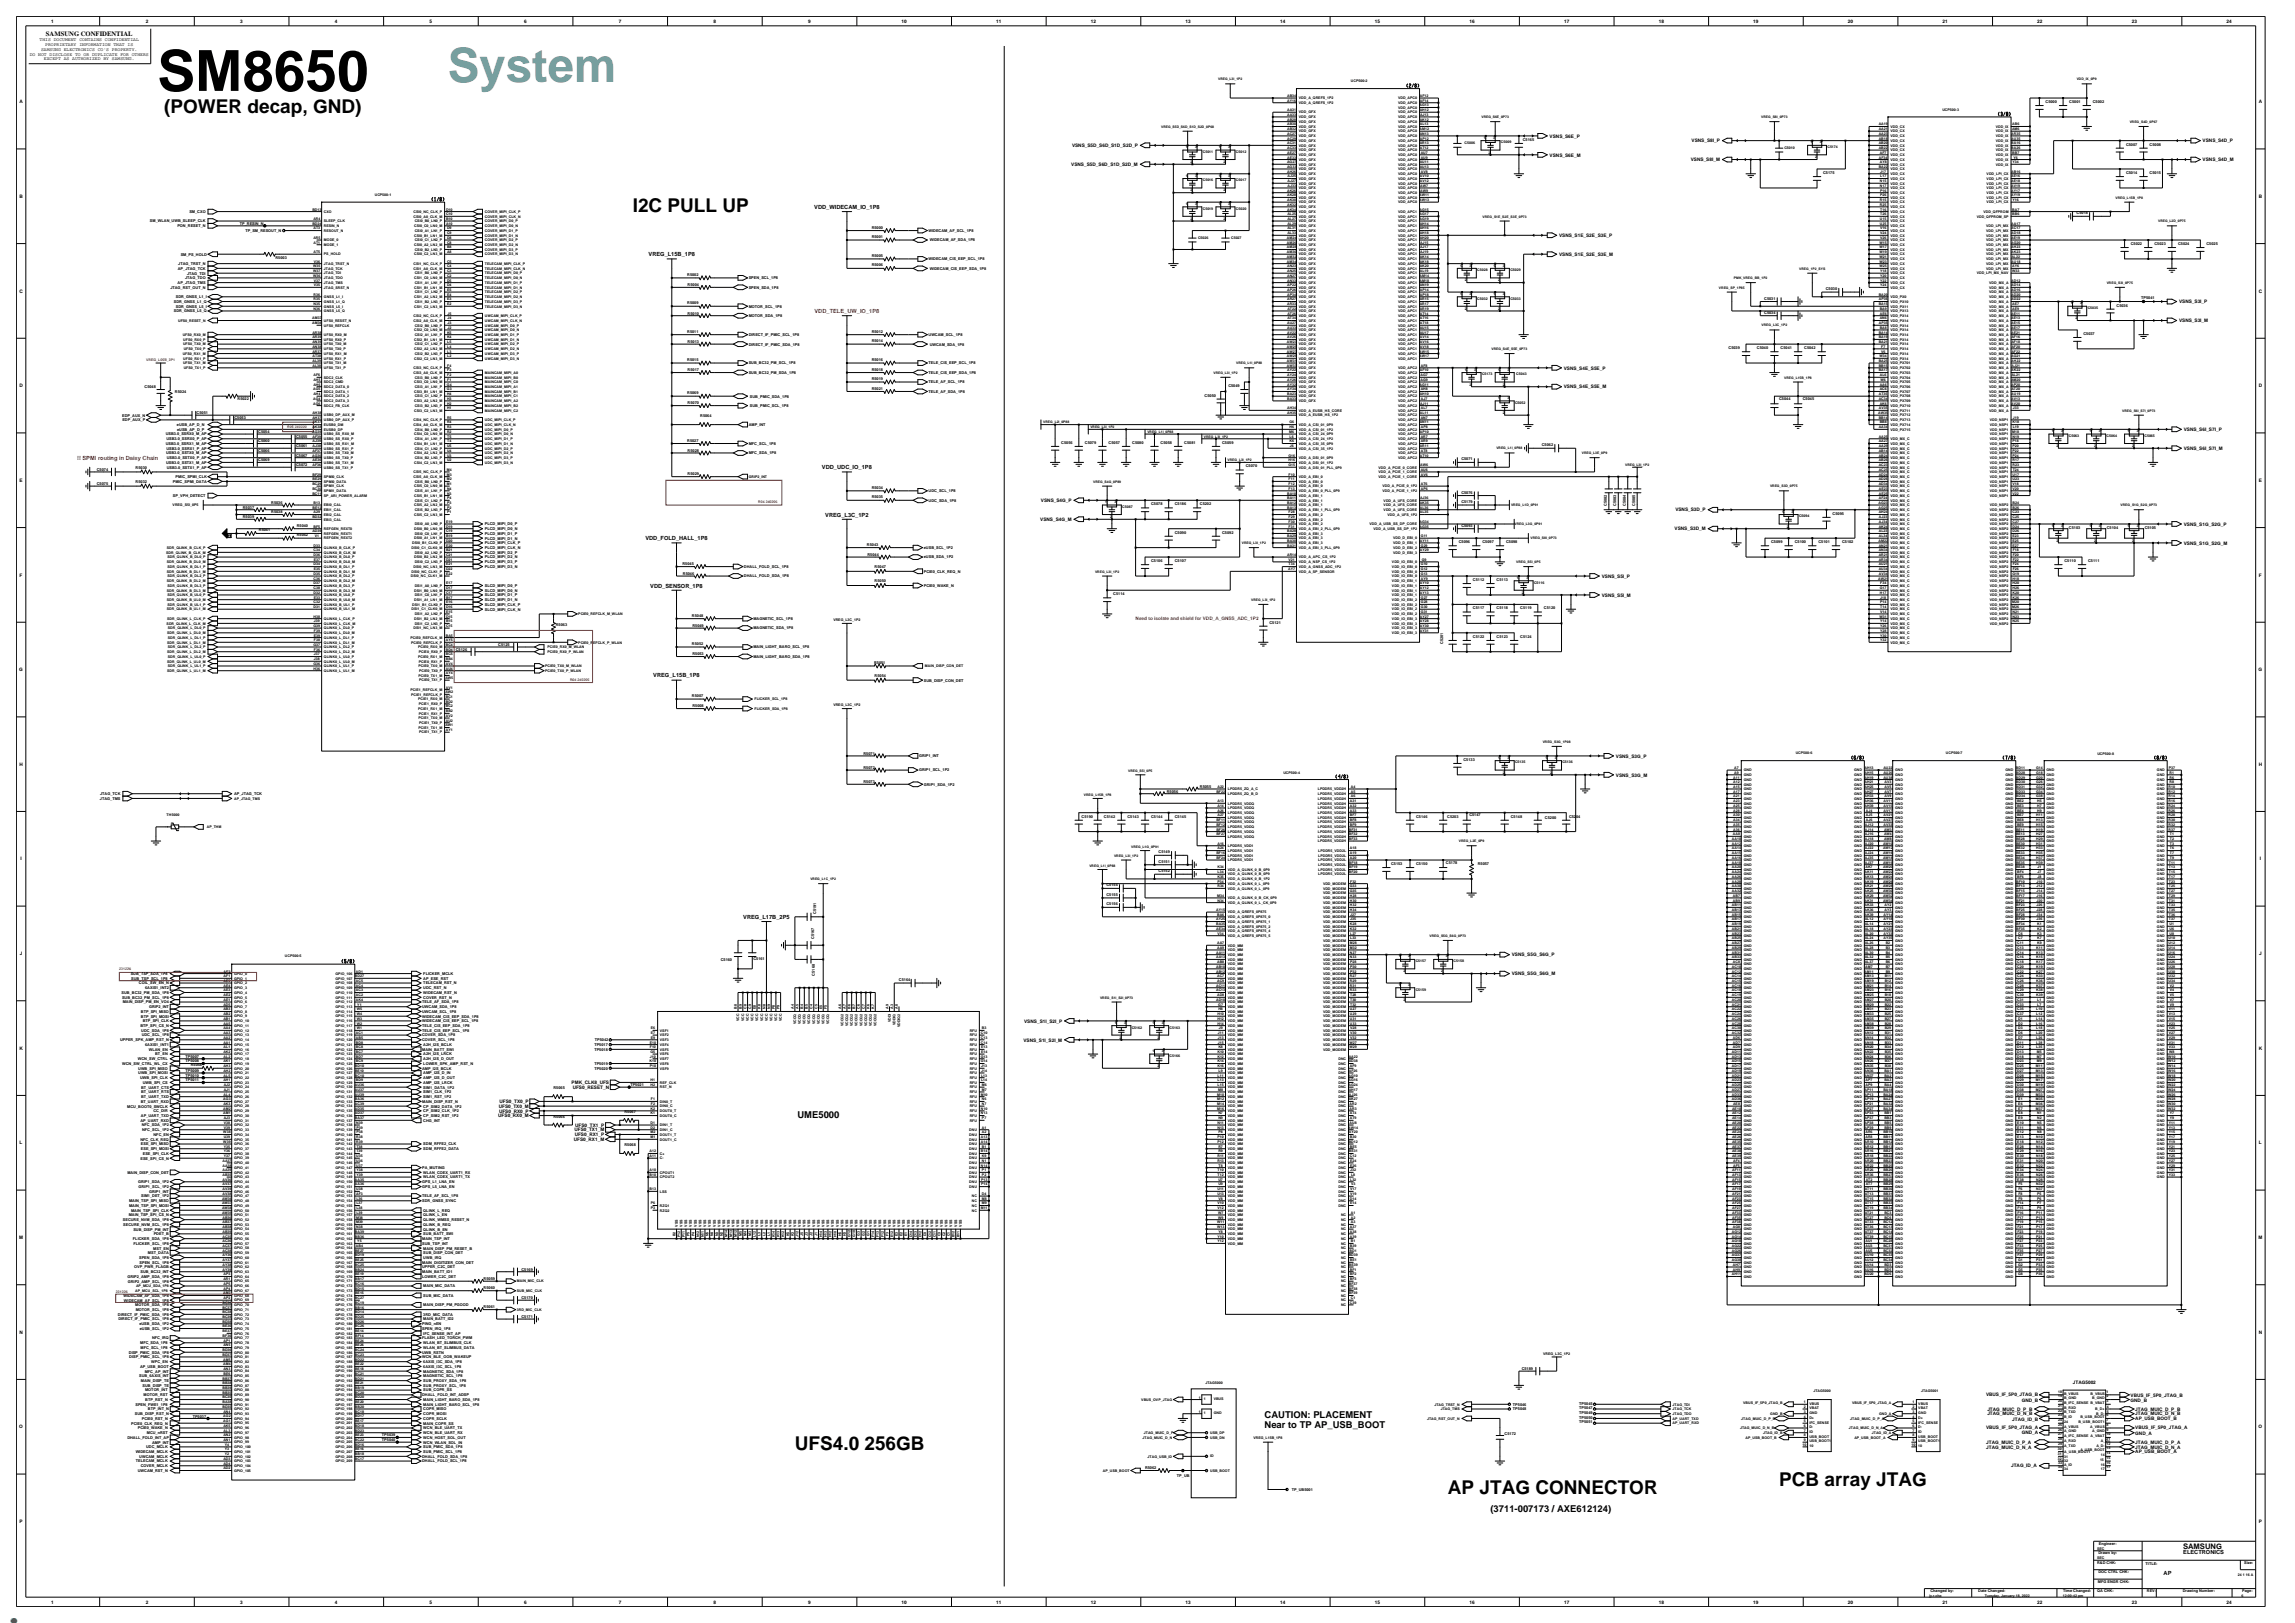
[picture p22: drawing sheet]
<svg xmlns="http://www.w3.org/2000/svg" width="420mm" height="297mm" viewBox="0 0 420 297" stroke-linecap="round" stroke-linejoin="round" font-family="sans-serif">
<defs><g id="words">
<text font-size="10.4" x="28.8" y="16.6">SM8650</text>
<text font-size="8.7" fill="#5f9f9f" x="82" y="15.1">System</text>
<text font-size="8.5" fill="#00f" x="0" y="297">.</text>
<g font-size="3.5">
<text x="30.1" y="20.8">(POWER decap, GND)</text>
<text x="115.8" y="38.7">I2C PULL UP</text>
<text x="145.5" y="265.4">UFS4.0 256GB</text>
<text x="265" y="273.4">AP JTAG CONNECTOR</text>
<text x="325.6" y="271.9">PCB array JTAG</text>
</g>
<g font-size="1.7">
<text x="145.9" y="204.5">UME5000</text>
<text x="231.4" y="261.3">Near to TP AP_USB_BOOT</text>
<text x="231.4" y="259.6">CAUTION: PLACEMENT</text>
<text x="272.8" y="276.7">(3711-007173 / AXE612124)</text>
</g>
<text font-size="1.4" x="399.5" y="283.4">SAMSUNG</text>
<text font-size="1.2" x="8.4" y="6.5">SAMSUNG CONFIDENTIAL</text>
<g font-size="1">
<text x="149" y="38.2">VDD_WIDECAM_IO_1P8</text>
<text x="118.7" y="46.9">VREG_L15B_1P8</text>
<text x="150.4" y="85.9">VDD_UDC_IO_1P8</text>
<text x="151" y="94.5">VREG_L3C_1P2</text>
<text x="118.1" y="98.9">VDD_FOLD_HALL_1P8</text>
<text x="119" y="107.5">VDD_SENSOR_1P8</text>
<text x="119.6" y="124">VREG_L15B_1P8</text>
<text x="136" y="168.1">VREG_L17B_2P5</text>
<text x="399.5" y="284.4">ELECTRONICS</text>
<text x="396" y="288.1">AP</text>
</g>
<g font-size="1" fill="#f00">
<text x="149.1" y="57.3">VDD_TELE_UW_IO_1P8</text>
<text x="14.1" y="84.2">!! SPMI routing in Daisy Chain</text>
</g>
<g font-size=".9">
<text x="9.3" y="4.2">1</text>
<text x="26.7" y="4.2">2</text>
<text x="44" y="4.2">3</text>
<text x="61.3" y="4.2">4</text>
<text x="78.6" y="4.2">5</text>
<text x="95.9" y="4.2">6</text>
<text x="113.3" y="4.2">7</text>
<text x="130.6" y="4.2">8</text>
<text x="147.9" y="4.2">9</text>
<text x="165" y="4.2">10</text>
<text x="182.3" y="4.2">11</text>
<text x="199.6" y="4.2">12</text>
<text x="217" y="4.2">13</text>
<text x="234.3" y="4.2">14</text>
<text x="251.6" y="4.2">15</text>
<text x="268.9" y="4.2">16</text>
<text x="286.2" y="4.2">17</text>
<text x="303.6" y="4.2">18</text>
<text x="320.9" y="4.2">19</text>
<text x="338.2" y="4.2">20</text>
<text x="355.5" y="4.2">21</text>
<text x="372.8" y="4.2">22</text>
<text x="390.2" y="4.2">23</text>
<text x="407.5" y="4.2">24</text>
<text x="5.4" y="10.2">DO NOT DISCLOSE TO OR DUPLICATE FOR OTHERS</text>
<text x="7.3" y="7.6">THIS DOCUMENT CONTAINS CONFIDENTIAL</text>
<text x="7.5" y="9.3">SAMSUNG ELECTRONICS CO'S PROPERTY.</text>
<text x="8" y="11">EXCEPT AS AUTHORIZED BY SAMSUNG.</text>
<text x="8.3" y="8.4">PROPRIETARY INFORMATION THAT IS</text>
<text x="3.6" y="18.9">A</text>
<text x="413.4" y="18.9">A</text>
<text x="196.2" y="26.9">VSNS_S5D_S6D_S1D_S2D_P</text>
<text x="283.6" y="25.2">VSNS_S6E_P</text>
<text x="283.6" y="28.6">VSNS_S6E_M</text>
<text x="309.4" y="29.5">VSNS_S8I_M</text>
<text x="309.6" y="26">VSNS_S8I_P</text>
<text x="403.1" y="26">VSNS_S4D_P</text>
<text x="403.1" y="29.5">VSNS_S4D_M</text>
<text x="196" y="30.4">VSNS_S5D_S6D_S1D_S2D_M</text>
<text x="3.6" y="36.2">B</text>
<text x="413.4" y="36.2">B</text>
<text x="285.3" y="46.8">VSNS_S1E_S2E_S3E_M</text>
<text x="285.3" y="43.4">VSNS_S1E_S2E_S3E_P</text>
<text x="3.6" y="53.5">C</text>
<text x="413.4" y="53.5">C</text>
<text x="398.8" y="55.5">VSNS_S3I_P</text>
<text x="398.8" y="59">VSNS_S3I_M</text>
<text x="3.6" y="70.9">D</text>
<text x="286.2" y="67.6">VSNS_S4E_S5E_P</text>
<text x="286.2" y="71.1">VSNS_S4E_S5E_M</text>
<text x="413.4" y="70.9">D</text>
<text x="399.6" y="78.9">VSNS_S6I_S7I_P</text>
<text x="399.6" y="82.3">VSNS_S6I_S7I_M</text>
<text x="3.6" y="88.2">E</text>
<text x="413.4" y="88.2">E</text>
<text x="190.4" y="95.3">VSNS_S4G_M</text>
<text x="190.5" y="91.9">VSNS_S4G_P</text>
<text x="306.6" y="93.6">VSNS_S3D_P</text>
<text x="306.5" y="97.1">VSNS_S3D_M</text>
<text x="399.6" y="96.2">VSNS_S1G_S2G_P</text>
<text x="399.6" y="99.7">VSNS_S1G_S2G_M</text>
<text x="3.6" y="105.5">F</text>
<text x="293.1" y="105.7">VSNS_S5I_P</text>
<text x="413.4" y="105.5">F</text>
<text x="293.1" y="109.2">VSNS_S5I_M</text>
<text x="3.5" y="122.8">G</text>
<text x="413.3" y="122.8">G</text>
<text x="3.6" y="140.2">H</text>
<text x="295.7" y="138.6">VSNS_S3G_P</text>
<text x="295.7" y="142.1">VSNS_S3G_M</text>
<text x="413.4" y="140.2">H</text>
<text x="3.7" y="157.5">I</text>
<text x="413.5" y="157.5">I</text>
<text x="3.6" y="174.8">J</text>
<text x="276.7" y="175">VSNS_S5G_S6G_P</text>
<text x="276.7" y="178.5">VSNS_S5G_S6G_M</text>
<text x="413.4" y="174.8">J</text>
<text x="187.3" y="190.6">VSNS_S1I_S2I_M</text>
<text x="187.4" y="187.1">VSNS_S1I_S2I_P</text>
<text x="3.6" y="192.1">K</text>
<text x="413.4" y="192.1">K</text>
<text x="91.3" y="202.7">UFS0_TX0_M</text>
<text x="91.3" y="203.6">UFS0_RX0_P</text>
<text x="91.4" y="201.9">UFS0_TX0_P</text>
<text x="104.6" y="198.4">PMK_CLK8_UFS</text>
<text x="104.8" y="199.2">UFS0_RESET_N</text>
<text x="3.6" y="209.4">L</text>
<text x="91.2" y="204.4">UFS0_RX0_M</text>
<text x="105" y="208.8">UFS0_RX1_M</text>
<text x="105.1" y="207">UFS0_TX1_M</text>
<text x="105.2" y="207.9">UFS0_RX1_P</text>
<text x="105.3" y="206.2">UFS0_TX1_P</text>
<text x="413.4" y="209.4">L</text>
<text x="3.5" y="226.7">M</text>
<text x="413.3" y="226.7">M</text>
<text x="3.6" y="244.1">N</text>
<text x="413.4" y="244.1">N</text>
<text x="363.5" y="255.4">VBUS_IF_5P0_JTAG_B</text>
<text x="370" y="256.5">GND_B</text>
<text x="379.3" y="253.3">JTAG5002</text>
<text x="389.9" y="255.7">VBUS_IF_5P0_JTAG_B</text>
<text x="389.9" y="256.5">GND_B</text>
<text x="3.5" y="261.4">O</text>
<text x="363.5" y="261.5">VBUS_IF_5P0_JTAG_A</text>
<text x="363.7" y="258.1">JTAG_MUIC_D_P_B</text>
<text x="363.7" y="259">JTAG_MUIC_D_N_B</text>
<text x="368.3" y="260">JTAG_ID_B</text>
<text x="370" y="262.4">GND_A</text>
<text x="390.8" y="258.1">JTAG_MUIC_D_P_B</text>
<text x="390.8" y="259">JTAG_MUIC_D_N_B</text>
<text x="390.8" y="259.9">AP_USB_BOOT_B</text>
<text x="390.8" y="261.5">VBUS_IF_5P0_JTAG_A</text>
<text x="390.8" y="262.6">GND_A</text>
<text x="413.3" y="261.4">O</text>
<text x="363.5" y="264.2">JTAG_MUIC_D_P_A</text>
<text x="363.5" y="265.1">JTAG_MUIC_D_N_A</text>
<text x="368" y="268.4">JTAG_ID_A</text>
<text x="390.8" y="264.2">JTAG_MUIC_D_P_A</text>
<text x="390.8" y="265.1">JTAG_MUIC_D_N_A</text>
<text x="390.8" y="265.9">AP_USB_BOOT_A</text>
<text x="3.6" y="278.7">P</text>
<text x="413.4" y="278.7">P</text>
<text x="9.3" y="293.4">1</text>
<text x="26.7" y="293.4">2</text>
<text x="44" y="293.4">3</text>
<text x="61.3" y="293.4">4</text>
<text x="78.6" y="293.4">5</text>
<text x="95.9" y="293.4">6</text>
<text x="113.3" y="293.4">7</text>
<text x="130.6" y="293.4">8</text>
<text x="147.9" y="293.4">9</text>
<text x="165" y="293.4">10</text>
<text x="182.3" y="293.4">11</text>
<text x="199.6" y="293.4">12</text>
<text x="217" y="293.4">13</text>
<text x="234.3" y="293.4">14</text>
<text x="251.6" y="293.4">15</text>
<text x="268.9" y="293.4">16</text>
<text x="286.2" y="293.4">17</text>
<text x="303.6" y="293.4">18</text>
<text x="320.9" y="293.4">19</text>
<text x="338.2" y="293.4">20</text>
<text x="355.5" y="293.4">21</text>
<text x="372.8" y="293.4">22</text>
<text x="390.2" y="293.4">23</text>
<text x="407.5" y="293.4">24</text>
</g>
<text font-size=".9" fill="#f00" x="207.8" y="113.4">Need to isolate and shield for VDD_A_GNSS_ADC_1P2</text>
<g font-size=".7">
<text x="235.6" y="17.7">AB34</text>
<text x="247.2" y="14.9">UCP500-2</text>
<text x="257.4" y="16">(2/8)</text>
<text x="259.9" y="17.7">AF12</text>
<text x="235.6" y="21.2">AA33</text>
<text x="235.6" y="22.1">AB28</text>
<text x="235.6" y="22.9">AB30</text>
<text x="235.6" y="23.8">AB32</text>
<text x="235.6" y="20.3">AA31</text>
<text x="235.6" y="18.6">AY16</text>
<text x="237.7" y="19">VDD_A_QREFS_1P2</text>
<text x="237.7" y="21.6">VDD_GFX</text>
<text x="237.7" y="22.5">VDD_GFX</text>
<text x="237.7" y="23.4">VDD_GFX</text>
<text x="237.7" y="18.2">VDD_A_QREFS_1P2</text>
<text x="237.7" y="20.8">VDD_GFX</text>
<text x="255.9" y="23.4">VDD_APC0</text>
<text x="255.9" y="22.5">VDD_APC0</text>
<text x="255.9" y="21.6">VDD_APC0</text>
<text x="255.9" y="20.8">VDD_APC0</text>
<text x="255.9" y="19.9">VDD_APC0</text>
<text x="255.9" y="18.2">VDD_APC0</text>
<text x="255.9" y="19">VDD_APC0</text>
<text x="259.8" y="23.8">AM12</text>
<text x="259.8" y="19.5">AG13</text>
<text x="259.8" y="22.1">AK12</text>
<text x="259.8" y="20.3">AH12</text>
<text x="259.9" y="22.9">AL13</text>
<text x="259.9" y="18.6">AF14</text>
<text x="259.9" y="21.2">AJ13</text>
<text x="343.8" y="22.9">AA19</text>
<text x="343.8" y="23.8">AA21</text>
<text x="346" y="23.4">VDD_CX</text>
<text x="355.5" y="20.3">UCP500-3</text>
<text x="365.2" y="23.4">VDD_IX</text>
<text x="365.7" y="21.2">(3/8)</text>
<text x="368.2" y="23.8">AM6</text>
<text x="368.2" y="22.9">AB6</text>
<text x="374.4" y="18.8">C5000</text>
<text x="378.7" y="18.8">C5001</text>
<text x="383" y="18.8">C5002</text>
<text x="217" y="27.1">1</text>
<text x="217.9" y="29.8">2</text>
<text x="218.7" y="27.1">3</text>
<text x="220.1" y="28">C5011</text>
<text x="223.1" y="27.1">1</text>
<text x="223.9" y="29.8">2</text>
<text x="224.8" y="27.1">3</text>
<text x="226.2" y="28">C5012</text>
<text x="235.5" y="29.9">AG27</text>
<text x="235.6" y="27.3">AC33</text>
<text x="235.6" y="24.7">AC27</text>
<text x="235.6" y="25.5">AC29</text>
<text x="235.6" y="26.4">AC31</text>
<text x="235.6" y="28.1">AE27</text>
<text x="235.6" y="29">AE33</text>
<text x="237.7" y="27.7">VDD_GFX</text>
<text x="237.7" y="28.6">VDD_GFX</text>
<text x="237.7" y="29.4">VDD_GFX</text>
<text x="237.7" y="24.2">VDD_GFX</text>
<text x="237.7" y="25.1">VDD_GFX</text>
<text x="237.7" y="26">VDD_GFX</text>
<text x="237.7" y="26.8">VDD_GFX</text>
<text x="255.9" y="28.6">VDD_APC0</text>
<text x="255.9" y="29.4">VDD_APC0</text>
<text x="255.9" y="27.7">VDD_APC0</text>
<text x="255.9" y="26.8">VDD_APC0</text>
<text x="255.9" y="26">VDD_APC0</text>
<text x="255.9" y="25.1">VDD_APC0</text>
<text x="255.9" y="24.2">VDD_APC0</text>
<text x="259.8" y="29.9">AU11</text>
<text x="259.8" y="26.4">AR13</text>
<text x="259.8" y="24.7">AN13</text>
<text x="259.8" y="25.5">AP12</text>
<text x="259.9" y="27.3">AT12</text>
<text x="260" y="28.1">AU7</text>
<text x="260" y="29">AU9</text>
<text x="268" y="26.3">C5006</text>
<text x="271.6" y="25.4">1</text>
<text x="272.4" y="28.1">2</text>
<text x="273.3" y="25.4">3</text>
<text x="274.7" y="26.2">C5009</text>
<text x="278.7" y="25.8">C5165</text>
<text x="326.5" y="27.3">C5010</text>
<text x="331.3" y="26.2">1</text>
<text x="332.2" y="29">2</text>
<text x="333" y="26.2">3</text>
<text x="334.4" y="27.1">C5174</text>
<text x="343.8" y="25.5">AB18</text>
<text x="343.8" y="26.4">AB20</text>
<text x="343.8" y="27.3">AB22</text>
<text x="343.8" y="24.7">AA23</text>
<text x="343.8" y="29">AF34</text>
<text x="344" y="29.9">AY8</text>
<text x="344" y="28.1">AF7</text>
<text x="346" y="29.4">VDD_CX</text>
<text x="346" y="28.6">VDD_CX</text>
<text x="346" y="26">VDD_CX</text>
<text x="346" y="26.8">VDD_CX</text>
<text x="346" y="27.7">VDD_CX</text>
<text x="346" y="24.2">VDD_CX</text>
<text x="346" y="25.1">VDD_CX</text>
<text x="365.2" y="29.4">VDD_IX</text>
<text x="365.2" y="28.6">VDD_IX</text>
<text x="365.2" y="27.7">VDD_IX</text>
<text x="365.2" y="26.8">VDD_IX</text>
<text x="365.2" y="26">VDD_IX</text>
<text x="365.2" y="25.1">VDD_IX</text>
<text x="365.2" y="24.2">VDD_IX</text>
<text x="368.1" y="27.3">BA26</text>
<text x="368.1" y="26.4">BA16</text>
<text x="368.1" y="25.5">AU35</text>
<text x="368.1" y="24.7">AR35</text>
<text x="368.2" y="28.1">BB7</text>
<text x="368.3" y="29.9">Y34</text>
<text x="368.5" y="29">Y6</text>
<text x="389.1" y="26.6">C5007</text>
<text x="393.4" y="26.6">C5008</text>
<text x="68.6" y="35.9">UCP500-1</text>
<text x="217" y="32.3">1</text>
<text x="217.9" y="35">2</text>
<text x="218.7" y="32.3">3</text>
<text x="220.1" y="33.2">C5016</text>
<text x="223.1" y="32.3">1</text>
<text x="223.9" y="35">2</text>
<text x="224.8" y="32.3">3</text>
<text x="226.2" y="33.2">C5017</text>
<text x="235.5" y="30.7">AG33</text>
<text x="235.6" y="35.1">AK26</text>
<text x="235.6" y="35.9">AK28</text>
<text x="235.6" y="31.6">AH26</text>
<text x="235.6" y="32.5">AJ25</text>
<text x="235.6" y="33.3">AJ27</text>
<text x="235.6" y="34.2">AJ33</text>
<text x="237.7" y="35.5">VDD_GFX</text>
<text x="237.7" y="32.9">VDD_GFX</text>
<text x="237.7" y="33.8">VDD_GFX</text>
<text x="237.7" y="34.6">VDD_GFX</text>
<text x="237.7" y="32">VDD_GFX</text>
<text x="237.7" y="30.3">VDD_GFX</text>
<text x="237.7" y="31.2">VDD_GFX</text>
<text x="255.9" y="34.6">VDD_APC0</text>
<text x="255.9" y="35.5">VDD_APC0</text>
<text x="255.9" y="32">VDD_APC0</text>
<text x="255.9" y="32.9">VDD_APC0</text>
<text x="255.9" y="33.8">VDD_APC0</text>
<text x="255.9" y="30.3">VDD_APC0</text>
<text x="255.9" y="31.2">VDD_APC0</text>
<text x="259.7" y="35.9">AW11</text>
<text x="259.8" y="30.7">AU13</text>
<text x="259.8" y="32.5">AV10</text>
<text x="259.8" y="33.3">AV12</text>
<text x="259.9" y="34.2">AW7</text>
<text x="259.9" y="35.1">AW9</text>
<text x="260" y="31.6">AV8</text>
<text x="333.7" y="31.8">C5175</text>
<text x="343.8" y="30.7">BA22</text>
<text x="344" y="33.3">N15</text>
<text x="344" y="34.2">N17</text>
<text x="344.1" y="35.1">P16</text>
<text x="344.1" y="35.9">P26</text>
<text x="344.1" y="32.5">L17</text>
<text x="344.1" y="31.6">J17</text>
<text x="346" y="35.5">VDD_CX</text>
<text x="346" y="33.8">VDD_CX</text>
<text x="346" y="34.6">VDD_CX</text>
<text x="346" y="32.9">VDD_CX</text>
<text x="346" y="32">VDD_CX</text>
<text x="346" y="31.2">VDD_CX</text>
<text x="346" y="30.3">VDD_CX</text>
<text x="363.6" y="35.5">VDD_LPI_CX</text>
<text x="363.6" y="34.6">VDD_LPI_CX</text>
<text x="363.6" y="32.9">VDD_LPI_CX</text>
<text x="363.6" y="33.8">VDD_LPI_CX</text>
<text x="363.6" y="32">VDD_LPI_CX</text>
<text x="365.2" y="30.3">VDD_IX</text>
<text x="368.1" y="31.6">AB16</text>
<text x="368.1" y="35.1">AY17</text>
<text x="368.1" y="35.9">AY19</text>
<text x="368.1" y="34.2">AV19</text>
<text x="368.1" y="32.5">AE16</text>
<text x="368.1" y="33.3">AE18</text>
<text x="389.1" y="31.8">C5014</text>
<text x="393.4" y="31.8">C5015</text>
<text x="27.4" y="40.7">SM_WLAN_UWB_SLEEP_CLK</text>
<text x="32.5" y="41.6">PON_RESET_N</text>
<text x="34.7" y="39">SM_CXO</text>
<text x="43.9" y="41.1">TP_RESIN_N</text>
<text x="57.2" y="41.1">BD24</text>
<text x="57.2" y="38.5">BD13</text>
<text x="57.3" y="40.3">AR4</text>
<text x="57.4" y="42">AT3</text>
<text x="59.3" y="41.6">RESIN_N</text>
<text x="59.3" y="39">CXO</text>
<text x="59.3" y="40.7">SLEEP_CLK</text>
<text x="75.7" y="39">CSI0_NC_CLK_P</text>
<text x="75.7" y="39.8">CSI0_A0_CLK_M</text>
<text x="75.8" y="41.6">CSI0_C0_LN0_M</text>
<text x="75.9" y="40.7">CSI0_B0_LN0_P</text>
<text x="79" y="36.8">(1/8)</text>
<text x="81.6" y="38.5">D10</text>
<text x="81.6" y="39.4">C10</text>
<text x="81.6" y="40.3">B10</text>
<text x="81.6" y="41.1">A10</text>
<text x="81.8" y="42">D9</text>
<text x="88.7" y="39">COVER_MIPI_CLK_P</text>
<text x="88.7" y="40.7">COVER_MIPI_D0_P</text>
<text x="88.7" y="39.8">COVER_MIPI_CLK_N</text>
<text x="88.7" y="41.6">COVER_MIPI_D0_N</text>
<text x="159.5" y="41.8">R5000</text>
<text x="217" y="37.5">1</text>
<text x="217.9" y="40.2">2</text>
<text x="218.7" y="37.5">3</text>
<text x="220.1" y="38.4">C5019</text>
<text x="223.1" y="37.5">1</text>
<text x="223.9" y="40.2">2</text>
<text x="224.8" y="37.5">3</text>
<text x="226.2" y="38.4">C5020</text>
<text x="235.6" y="36.8">AK30</text>
<text x="235.6" y="37.7">AK32</text>
<text x="235.6" y="38.5">AK34</text>
<text x="235.6" y="39.4">AL25</text>
<text x="235.6" y="40.3">AL27</text>
<text x="235.6" y="41.1">AL29</text>
<text x="235.6" y="42">AL31</text>
<text x="237.7" y="39.8">VDD_GFX</text>
<text x="237.7" y="40.7">VDD_GFX</text>
<text x="237.7" y="41.6">VDD_GFX</text>
<text x="237.7" y="36.4">VDD_GFX</text>
<text x="237.7" y="37.2">VDD_GFX</text>
<text x="237.7" y="38.1">VDD_GFX</text>
<text x="237.7" y="39">VDD_GFX</text>
<text x="255.9" y="36.4">VDD_APC0</text>
<text x="255.9" y="37.2">VDD_APC0</text>
<text x="255.9" y="41.6">VDD_APC1</text>
<text x="255.9" y="39">VDD_APC1</text>
<text x="255.9" y="39.8">VDD_APC1</text>
<text x="255.9" y="40.7">VDD_APC1</text>
<text x="259.7" y="36.8">AW13</text>
<text x="259.8" y="38.5">AG15</text>
<text x="259.8" y="39.4">AG17</text>
<text x="259.8" y="40.3">AG19</text>
<text x="259.8" y="41.1">AH14</text>
<text x="259.8" y="42">AH16</text>
<text x="344" y="40.3">U15</text>
<text x="344" y="41.1">U25</text>
<text x="344" y="36.8">R15</text>
<text x="344" y="37.7">R25</text>
<text x="344.1" y="42">V16</text>
<text x="344.1" y="38.5">T16</text>
<text x="344.1" y="39.4">T26</text>
<text x="346" y="40.7">VDD_CX</text>
<text x="346" y="41.6">VDD_CX</text>
<text x="346" y="37.2">VDD_CX</text>
<text x="346" y="38.1">VDD_CX</text>
<text x="346" y="39">VDD_CX</text>
<text x="346" y="39.8">VDD_CX</text>
<text x="346" y="36.4">VDD_CX</text>
<text x="361.8" y="39.8">VDD_QFPROM_SP</text>
<text x="363" y="39">VDD_QFPROM</text>
<text x="363.5" y="41.6">VDD_LPI_MX</text>
<text x="363.6" y="37.2">VDD_LPI_CX</text>
<text x="363.6" y="36.4">VDD_LPI_CX</text>
<text x="368.1" y="42">AC17</text>
<text x="368.1" y="41.1">AA17</text>
<text x="368.2" y="38.5">BA7</text>
<text x="368.2" y="39.4">BB6</text>
<text x="368.3" y="36.8">Y16</text>
<text x="380" y="39.2">C5018</text>
<text x="33.1" y="46.8">SM_PS_HOLD</text>
<text x="44.9" y="42.4">TP_SM_RESOUT_N</text>
<text x="50.4" y="47.4">R5003</text>
<text x="57.3" y="43.7">AR5</text>
<text x="57.4" y="46.3">AT5</text>
<text x="57.4" y="44.6">AT1</text>
<text x="59.3" y="42.4">RESOUT_N</text>
<text x="59.3" y="46.7">PS_HOLD</text>
<text x="59.3" y="44.2">MODE_0</text>
<text x="59.3" y="45">MODE_1</text>
<text x="75.8" y="45">CSI0_A2_LN2_M</text>
<text x="75.8" y="43.3">CSI0_B1_LN1_M</text>
<text x="75.8" y="46.7">CSI0_C2_LN3_M</text>
<text x="75.9" y="44.2">CSI0_C1_LN2_P</text>
<text x="75.9" y="42.4">CSI0_A1_LN1_P</text>
<text x="75.9" y="45.9">CSI0_B2_LN3_P</text>
<text x="81.8" y="43.7">D8</text>
<text x="81.8" y="44.6">C8</text>
<text x="81.8" y="42.8">C9</text>
<text x="81.8" y="45.5">B8</text>
<text x="81.8" y="46.3">A8</text>
<text x="88.7" y="44.2">COVER_MIPI_D2_P</text>
<text x="88.7" y="42.4">COVER_MIPI_D1_P</text>
<text x="88.7" y="45">COVER_MIPI_D2_N</text>
<text x="88.7" y="43.3">COVER_MIPI_D1_N</text>
<text x="88.7" y="45.9">COVER_MIPI_D3_P</text>
<text x="88.7" y="46.7">COVER_MIPI_D3_N</text>
<text x="159.5" y="47">R5005</text>
<text x="159.5" y="43.6">R5001</text>
<text x="169.9" y="42.4">WIDECAM_AF_SCL_1P8</text>
<text x="169.9" y="47.6">WIDECAM_CIS_EEP_SCL_1P8</text>
<text x="170.1" y="44.2">WIDECAM_AF_SDA_1P8</text>
<text x="219.3" y="43.7">C5026</text>
<text x="225.3" y="43.7">C5027</text>
<text x="235.5" y="45.5">AM28</text>
<text x="235.5" y="46.3">AM30</text>
<text x="235.5" y="47.2">AM32</text>
<text x="235.5" y="43.7">AM24</text>
<text x="235.5" y="44.6">AM26</text>
<text x="235.6" y="42.8">AL33</text>
<text x="237.7" y="45.9">VDD_GFX</text>
<text x="237.7" y="46.7">VDD_GFX</text>
<text x="237.7" y="47.6">VDD_GFX</text>
<text x="237.7" y="44.2">VDD_GFX</text>
<text x="237.7" y="45">VDD_GFX</text>
<text x="237.7" y="42.4">VDD_GFX</text>
<text x="237.7" y="43.3">VDD_GFX</text>
<text x="255.9" y="46.7">VDD_APC1</text>
<text x="255.9" y="47.6">VDD_APC1</text>
<text x="255.9" y="45">VDD_APC1</text>
<text x="255.9" y="45.9">VDD_APC1</text>
<text x="255.9" y="42.4">VDD_APC1</text>
<text x="255.9" y="43.3">VDD_APC1</text>
<text x="255.9" y="44.2">VDD_APC1</text>
<text x="259.8" y="47.2">AK14</text>
<text x="259.8" y="42.8">AH18</text>
<text x="259.8" y="43.7">AH20</text>
<text x="259.9" y="46.3">AJ19</text>
<text x="259.9" y="44.6">AJ15</text>
<text x="259.9" y="45.5">AJ17</text>
<text x="344" y="44.6">W15</text>
<text x="344" y="45.5">W17</text>
<text x="344" y="46.3">W19</text>
<text x="344" y="47.2">W21</text>
<text x="344.1" y="42.8">V24</text>
<text x="344.1" y="43.7">V26</text>
<text x="346" y="43.3">VDD_CX</text>
<text x="346" y="44.2">VDD_CX</text>
<text x="346" y="45">VDD_CX</text>
<text x="346" y="45.9">VDD_CX</text>
<text x="346" y="46.7">VDD_CX</text>
<text x="346" y="47.6">VDD_CX</text>
<text x="346" y="42.4">VDD_CX</text>
<text x="363.5" y="46.7">VDD_LPI_MX</text>
<text x="363.5" y="47.6">VDD_LPI_MX</text>
<text x="363.5" y="45.9">VDD_LPI_MX</text>
<text x="363.5" y="45">VDD_LPI_MX</text>
<text x="363.5" y="44.2">VDD_LPI_MX</text>
<text x="363.5" y="43.3">VDD_LPI_MX</text>
<text x="363.5" y="42.4">VDD_LPI_MX</text>
<text x="368" y="44.6">AG20</text>
<text x="368.1" y="46.3">AK23</text>
<text x="368.1" y="45.5">AH23</text>
<text x="368.1" y="42.8">AD18</text>
<text x="368.1" y="43.7">AE19</text>
<text x="368.1" y="47.2">AL22</text>
<text x="389.9" y="44.8">C5022</text>
<text x="394.3" y="44.8">C5023</text>
<text x="398.6" y="44.8">C5024</text>
<text x="403.8" y="44.8">C5025</text>
<text x="31.2" y="52.8">JTAG_RST_OUT_N</text>
<text x="32.5" y="52">AP_JTAG_TMS</text>
<text x="32.5" y="49.4">AP_JTAG_TCK</text>
<text x="32.6" y="48.5">JTAG_TRST_N</text>
<text x="33.9" y="51.1">JTAG_TDO</text>
<text x="34.2" y="50.2">JTAG_TDI</text>
<text x="57.3" y="48.9">W35</text>
<text x="57.3" y="50.6">W36</text>
<text x="57.3" y="49.8">W37</text>
<text x="57.4" y="52.4">V35</text>
<text x="57.4" y="48.1">V36</text>
<text x="57.4" y="51.5">V37</text>
<text x="59.3" y="52.8">JTAG_SRST_N</text>
<text x="59.3" y="48.5">JTAG_TRST_N</text>
<text x="59.3" y="52">JTAG_TMS</text>
<text x="59.3" y="49.3">JTAG_TCK</text>
<text x="59.3" y="51.1">JTAG_TDO</text>
<text x="59.3" y="50.2">JTAG_TDI</text>
<text x="75.7" y="49.3">CSI1_A0_CLK_M</text>
<text x="75.7" y="48.5">CSI1_NC_CLK_P</text>
<text x="75.8" y="52.8">CSI1_B1_LN1_M</text>
<text x="75.8" y="51.1">CSI1_C0_LN0_M</text>
<text x="75.9" y="53.7">CSI1_C1_LN2_P</text>
<text x="75.9" y="52">CSI1_A1_LN1_P</text>
<text x="75.9" y="50.2">CSI1_B0_LN0_P</text>
<text x="81.8" y="52.4">D4</text>
<text x="81.8" y="51.5">D5</text>
<text x="81.8" y="48.9">C4</text>
<text x="81.8" y="48.1">C5</text>
<text x="81.8" y="50.6">C2</text>
<text x="81.8" y="49.8">C3</text>
<text x="81.8" y="53.2">E5</text>
<text x="88.7" y="53.7">TELECAM_MIPI_D2_P</text>
<text x="88.7" y="52.8">TELECAM_MIPI_D1_N</text>
<text x="88.7" y="52">TELECAM_MIPI_D1_P</text>
<text x="88.7" y="50.2">TELECAM_MIPI_D0_P</text>
<text x="88.7" y="49.3">TELECAM_MIPI_CLK_N</text>
<text x="88.7" y="48.5">TELECAM_MIPI_CLK_P</text>
<text x="88.7" y="51.1">TELECAM_MIPI_D0_N</text>
<text x="125.8" y="50.5">R5002</text>
<text x="125.8" y="52.4">R5004</text>
<text x="137" y="52.8">SPEN_SDA_1P8</text>
<text x="137" y="51.1">SPEN_SCL_1P8</text>
<text x="159.5" y="48.7">R5006</text>
<text x="170.1" y="49.4">WIDECAM_CIS_EEP_SDA_1P8</text>
<text x="235.5" y="48.1">AM34</text>
<text x="235.6" y="49.8">AN25</text>
<text x="235.6" y="50.6">AN27</text>
<text x="235.6" y="51.5">AN33</text>
<text x="235.6" y="48.9">AN23</text>
<text x="235.6" y="52.4">AP22</text>
<text x="235.6" y="53.2">AP26</text>
<text x="237.7" y="52.8">VDD_GFX</text>
<text x="237.7" y="53.7">VDD_GFX</text>
<text x="237.7" y="50.2">VDD_GFX</text>
<text x="237.7" y="51.1">VDD_GFX</text>
<text x="237.7" y="52">VDD_GFX</text>
<text x="237.7" y="48.5">VDD_GFX</text>
<text x="237.7" y="49.3">VDD_GFX</text>
<text x="255.9" y="53.7">VDD_APC1</text>
<text x="255.9" y="52.8">VDD_APC1</text>
<text x="255.9" y="51.1">VDD_APC1</text>
<text x="255.9" y="52">VDD_APC1</text>
<text x="255.9" y="50.2">VDD_APC1</text>
<text x="255.9" y="48.5">VDD_APC1</text>
<text x="255.9" y="49.3">VDD_APC1</text>
<text x="259.8" y="50.6">AM14</text>
<text x="259.8" y="51.5">AM18</text>
<text x="259.8" y="52.4">AN19</text>
<text x="259.8" y="48.1">AK18</text>
<text x="259.8" y="48.9">AK20</text>
<text x="259.8" y="53.2">AP14</text>
<text x="259.9" y="49.8">AL19</text>
<text x="267.2" y="54">1</text>
<text x="267.2" y="48.8">1</text>
<text x="268.1" y="51.5">2</text>
<text x="268.9" y="54">3</text>
<text x="268.9" y="48.8">3</text>
<text x="270.4" y="49.6">C5028</text>
<text x="273.3" y="48.8">1</text>
<text x="273.3" y="54">1</text>
<text x="274.2" y="51.5">2</text>
<text x="275" y="48.8">3</text>
<text x="275" y="54">3</text>
<text x="276.4" y="49.6">C5029</text>
<text x="334.1" y="53.1">C5030</text>
<text x="344" y="48.1">W23</text>
<text x="344" y="48.9">W25</text>
<text x="344.1" y="49.8">Y18</text>
<text x="344.1" y="50.6">Y20</text>
<text x="344.1" y="51.5">Y22</text>
<text x="344.1" y="52.4">Y24</text>
<text x="346" y="50.2">VDD_CX</text>
<text x="346" y="51.1">VDD_CX</text>
<text x="346" y="52">VDD_CX</text>
<text x="346" y="52.8">VDD_CX</text>
<text x="346" y="48.5">VDD_CX</text>
<text x="346" y="49.3">VDD_CX</text>
<text x="361.8" y="50.2">VDD_LPI_MX_NAV</text>
<text x="363.5" y="49.3">VDD_LPI_MX</text>
<text x="363.5" y="48.5">VDD_LPI_MX</text>
<text x="364" y="52">VDD_MX_A</text>
<text x="364" y="52.8">VDD_MX_A</text>
<text x="364" y="53.7">VDD_MX_A</text>
<text x="368.1" y="48.1">AU18</text>
<text x="368.1" y="51.5">AD12</text>
<text x="368.1" y="52.4">AD14</text>
<text x="368.1" y="53.2">AD16</text>
<text x="368.2" y="49.8">W33</text>
<text x="368.3" y="48.9">AY6</text>
<text x="31.8" y="55.4">SDR_GNSS_L1_Q</text>
<text x="31.8" y="57.2">SDR_GNSS_L5_Q</text>
<text x="32.2" y="54.6">SDR_GNSS_L1_I</text>
<text x="32.2" y="56.3">SDR_GNSS_L5_I</text>
<text x="32.6" y="58.9">UFS0_RESET_N</text>
<text x="57.1" y="59.3">AM36</text>
<text x="57.1" y="58.4">AM37</text>
<text x="57.4" y="55">R35</text>
<text x="57.4" y="54.1">R36</text>
<text x="57.4" y="55.8">N35</text>
<text x="57.4" y="56.7">N36</text>
<text x="59.3" y="55.4">GNSS_L1_Q</text>
<text x="59.3" y="54.5">GNSS_L1_I</text>
<text x="59.3" y="56.3">GNSS_L5_I</text>
<text x="59.3" y="57.1">GNSS_L5_Q</text>
<text x="59.3" y="59.7">UFS0_REFCLK</text>
<text x="59.3" y="58.9">UFS0_RESET_N</text>
<text x="75.7" y="58.9">CSI2_A0_CLK_M</text>
<text x="75.7" y="58">CSI2_NC_CLK_P</text>
<text x="75.8" y="54.5">CSI1_A2_LN2_M</text>
<text x="75.8" y="56.3">CSI1_C2_LN3_M</text>
<text x="75.9" y="59.7">CSI2_B0_LN0_P</text>
<text x="75.9" y="55.4">CSI1_B2_LN3_P</text>
<text x="81.8" y="55">E3</text>
<text x="81.8" y="54.1">E4</text>
<text x="81.8" y="55.8">E2</text>
<text x="81.9" y="58.4">J4</text>
<text x="81.9" y="57.6">J5</text>
<text x="81.9" y="59.3">J3</text>
<text x="88.7" y="59.7">UWCAM_MIPI_D0_P</text>
<text x="88.7" y="58.9">UWCAM_MIPI_CLK_N</text>
<text x="88.7" y="58">UWCAM_MIPI_CLK_P</text>
<text x="88.7" y="55.4">TELECAM_MIPI_D3_P</text>
<text x="88.7" y="54.5">TELECAM_MIPI_D2_N</text>
<text x="88.7" y="56.3">TELECAM_MIPI_D3_N</text>
<text x="125.8" y="55.7">R5009</text>
<text x="125.8" y="57.6">R5010</text>
<text x="137" y="56.3">MOTOR_SCL_1P8</text>
<text x="137" y="58">MOTOR_SDA_1P8</text>
<text x="235.6" y="59.3">AU27</text>
<text x="235.6" y="55">AR27</text>
<text x="235.6" y="55.8">AR33</text>
<text x="235.6" y="54.1">AP34</text>
<text x="235.6" y="56.7">AT22</text>
<text x="235.6" y="57.6">AT26</text>
<text x="235.6" y="58.4">AT34</text>
<text x="237.7" y="59.7">VDD_GFX</text>
<text x="237.7" y="57.1">VDD_GFX</text>
<text x="237.7" y="58">VDD_GFX</text>
<text x="237.7" y="58.9">VDD_GFX</text>
<text x="237.7" y="55.4">VDD_GFX</text>
<text x="237.7" y="56.3">VDD_GFX</text>
<text x="237.7" y="54.5">VDD_GFX</text>
<text x="255.9" y="58">VDD_APC1</text>
<text x="255.9" y="58.9">VDD_APC1</text>
<text x="255.9" y="59.7">VDD_APC1</text>
<text x="255.9" y="55.4">VDD_APC1</text>
<text x="255.9" y="56.3">VDD_APC1</text>
<text x="255.9" y="57.1">VDD_APC1</text>
<text x="255.9" y="54.5">VDD_APC1</text>
<text x="259.8" y="55">AR15</text>
<text x="259.8" y="55.8">AR17</text>
<text x="259.8" y="56.7">AR19</text>
<text x="259.8" y="54.1">AP18</text>
<text x="259.9" y="57.6">AT14</text>
<text x="259.9" y="58.4">AT16</text>
<text x="259.9" y="59.3">AT18</text>
<text x="268.1" y="56.7">2</text>
<text x="270.4" y="54.8">C5032</text>
<text x="274.2" y="56.7">2</text>
<text x="276.4" y="54.8">C5033</text>
<text x="322.9" y="57.4">C5034</text>
<text x="322.9" y="54.8">C5031</text>
<text x="343.8" y="55.8">BA15</text>
<text x="343.8" y="54.1">BA20</text>
<text x="343.8" y="55">AP36</text>
<text x="343.8" y="59.3">AP35</text>
<text x="344" y="56.7">BA9</text>
<text x="344" y="58.4">AN6</text>
<text x="344" y="57.6">AE6</text>
<text x="346" y="57.1">VDD_PX13</text>
<text x="346" y="56.3">VDD_PX11</text>
<text x="346" y="54.5">VDD_PX0</text>
<text x="346" y="55.4">VDD_PX10</text>
<text x="346" y="58.9">VDD_PX14</text>
<text x="346" y="59.7">VDD_PX14</text>
<text x="346" y="58">VDD_PX14</text>
<text x="364" y="56.3">VDD_MX_A</text>
<text x="364" y="57.1">VDD_MX_A</text>
<text x="364" y="58">VDD_MX_A</text>
<text x="364" y="58.9">VDD_MX_A</text>
<text x="364" y="59.7">VDD_MX_A</text>
<text x="364" y="54.5">VDD_MX_A</text>
<text x="364" y="55.4">VDD_MX_A</text>
<text x="368.1" y="54.1">AD20</text>
<text x="368.1" y="55">AD22</text>
<text x="368.1" y="57.6">AE11</text>
<text x="368.1" y="58.4">AE13</text>
<text x="368.1" y="59.3">AE15</text>
<text x="368.3" y="55.8">AE7</text>
<text x="368.3" y="56.7">AE9</text>
<text x="379" y="55.7">1</text>
<text x="379.8" y="58.4">2</text>
<text x="380.7" y="55.7">3</text>
<text x="382.1" y="56.6">C5035</text>
<text x="387.3" y="56.1">C5036</text>
<text x="391.8" y="54.7">TP5041</text>
<text x="33.4" y="64.9">UFS0_RX1_M</text>
<text x="33.4" y="61.5">UFS0_RX0_M</text>
<text x="33.5" y="63.2">UFS0_TX0_M</text>
<text x="33.5" y="65.8">UFS0_RX1_P</text>
<text x="33.5" y="62.3">UFS0_RX0_P</text>
<text x="33.6" y="64.1">UFS0_TX0_P</text>
<text x="57.2" y="63.6">AN38</text>
<text x="57.2" y="62.8">AN39</text>
<text x="57.2" y="64.5">AR37</text>
<text x="57.2" y="61">AR38</text>
<text x="57.2" y="61.9">AR39</text>
<text x="57.2" y="65.4">AT38</text>
<text x="59.3" y="65.8">UFS0_RX1_P</text>
<text x="59.3" y="64.1">UFS0_TX0_P</text>
<text x="59.3" y="63.2">UFS0_TX0_M</text>
<text x="59.3" y="64.9">UFS0_RX1_M</text>
<text x="59.3" y="61.5">UFS0_RX0_M</text>
<text x="59.3" y="62.3">UFS0_RX0_P</text>
<text x="75.8" y="62.3">CSI2_B1_LN1_M</text>
<text x="75.8" y="65.8">CSI2_C2_LN3_M</text>
<text x="75.8" y="64.1">CSI2_A2_LN2_M</text>
<text x="75.8" y="60.6">CSI2_C0_LN0_M</text>
<text x="75.9" y="61.5">CSI2_A1_LN1_P</text>
<text x="75.9" y="64.9">CSI2_B2_LN3_P</text>
<text x="75.9" y="63.2">CSI2_C1_LN2_P</text>
<text x="81.8" y="61.9">K4</text>
<text x="81.8" y="61">K5</text>
<text x="81.9" y="65.4">L2</text>
<text x="81.9" y="64.5">L3</text>
<text x="81.9" y="63.6">L4</text>
<text x="81.9" y="62.8">L5</text>
<text x="81.9" y="60.2">J2</text>
<text x="88.7" y="63.2">UWCAM_MIPI_D2_P</text>
<text x="88.7" y="60.6">UWCAM_MIPI_D0_N</text>
<text x="88.7" y="62.3">UWCAM_MIPI_D1_N</text>
<text x="88.7" y="61.5">UWCAM_MIPI_D1_P</text>
<text x="88.7" y="65.8">UWCAM_MIPI_D3_N</text>
<text x="88.7" y="64.9">UWCAM_MIPI_D3_P</text>
<text x="88.7" y="64.1">UWCAM_MIPI_D2_N</text>
<text x="125.8" y="60.9">R5011</text>
<text x="125.8" y="62.8">R5013</text>
<text x="137" y="61.5">DIRECT_IF_PMIC_SCL_1P8</text>
<text x="137" y="63.2">DIRECT_IF_PMIC_SDA_1P8</text>
<text x="159.5" y="60.9">R5012</text>
<text x="159.5" y="62.6">R5014</text>
<text x="169.9" y="61.5">UWCAM_SCL_1P8</text>
<text x="170.1" y="63.2">UWCAM_SDA_1P8</text>
<text x="235.5" y="63.6">AW25</text>
<text x="235.5" y="64.5">AW27</text>
<text x="235.5" y="65.4">AW29</text>
<text x="235.5" y="62.8">AW23</text>
<text x="235.6" y="60.2">AU33</text>
<text x="235.6" y="61.9">AV26</text>
<text x="235.6" y="61">AV22</text>
<text x="237.7" y="64.1">VDD_GFX</text>
<text x="237.7" y="64.9">VDD_GFX</text>
<text x="237.7" y="65.8">VDD_GFX</text>
<text x="237.7" y="62.3">VDD_GFX</text>
<text x="237.7" y="63.2">VDD_GFX</text>
<text x="237.7" y="61.5">VDD_GFX</text>
<text x="237.7" y="60.6">VDD_GFX</text>
<text x="255.9" y="64.9">VDD_APC1</text>
<text x="255.9" y="65.8">VDD_APC1</text>
<text x="255.9" y="62.3">VDD_APC1</text>
<text x="255.9" y="63.2">VDD_APC1</text>
<text x="255.9" y="64.1">VDD_APC1</text>
<text x="255.9" y="60.6">VDD_APC1</text>
<text x="255.9" y="61.5">VDD_APC1</text>
<text x="259.7" y="64.5">AW15</text>
<text x="259.7" y="65.4">AW17</text>
<text x="259.8" y="60.2">AU15</text>
<text x="259.8" y="61">AU17</text>
<text x="259.8" y="61.9">AV14</text>
<text x="259.8" y="62.8">AV16</text>
<text x="259.8" y="63.6">AV18</text>
<text x="316.3" y="63.9">C5039</text>
<text x="321.5" y="63.9">C5040</text>
<text x="325.9" y="63.9">C5041</text>
<text x="330.2" y="63.9">C5042</text>
<text x="343.8" y="61">BA14</text>
<text x="343.8" y="61.9">BA19</text>
<text x="343.8" y="62.8">BA21</text>
<text x="344" y="65.4">W34</text>
<text x="344" y="60.2">BA8</text>
<text x="344.2" y="64.5">V6</text>
<text x="344.3" y="63.6">F7</text>
<text x="346" y="65.8">VDD_PX14</text>
<text x="346" y="64.9">VDD_PX14</text>
<text x="346" y="64.1">VDD_PX14</text>
<text x="346" y="60.6">VDD_PX14</text>
<text x="346" y="61.5">VDD_PX14</text>
<text x="346" y="62.3">VDD_PX14</text>
<text x="346" y="63.2">VDD_PX14</text>
<text x="364" y="64.1">VDD_MX_A</text>
<text x="364" y="64.9">VDD_MX_A</text>
<text x="364" y="65.8">VDD_MX_A</text>
<text x="364" y="61.5">VDD_MX_A</text>
<text x="364" y="62.3">VDD_MX_A</text>
<text x="364" y="63.2">VDD_MX_A</text>
<text x="364" y="60.6">VDD_MX_A</text>
<text x="368" y="65.4">AG21</text>
<text x="368.1" y="60.2">AE17</text>
<text x="368.1" y="61">AE21</text>
<text x="368.1" y="63.6">AF20</text>
<text x="368.1" y="64.5">AF22</text>
<text x="368.1" y="61.9">AF16</text>
<text x="368.1" y="62.8">AF18</text>
<text x="381.3" y="61.3">C5037</text>
<text x="26.5" y="71.1">C5048</text>
<text x="32" y="71.9">R5024</text>
<text x="33.5" y="66.7">UFS0_TX1_M</text>
<text x="33.6" y="67.5">UFS0_TX1_P</text>
<text x="57.2" y="67.1">AL38</text>
<text x="57.2" y="66.2">AL39</text>
<text x="57.3" y="71.4">AG5</text>
<text x="57.3" y="69.7">AH5</text>
<text x="57.3" y="70.6">AH6</text>
<text x="57.4" y="68.8">AF6</text>
<text x="59.3" y="67.5">UFS0_TX1_P</text>
<text x="59.3" y="66.7">UFS0_TX1_M</text>
<text x="59.3" y="71.9">SDC2_DATA_1</text>
<text x="59.3" y="70.1">SDC2_CMD</text>
<text x="59.3" y="71">SDC2_DATA_0</text>
<text x="59.3" y="69.3">SDC2_CLK</text>
<text x="75.7" y="68.4">CSI3_A0_CLK_M</text>
<text x="75.7" y="67.5">CSI3_NC_CLK_P</text>
<text x="75.8" y="71.9">CSI3_B1_LN1_M</text>
<text x="75.8" y="70.1">CSI3_C0_LN0_M</text>
<text x="75.9" y="71">CSI3_A1_LN1_P</text>
<text x="75.9" y="69.3">CSI3_B0_LN0_P</text>
<text x="81.8" y="71.4">G3</text>
<text x="81.8" y="70.6">G4</text>
<text x="81.9" y="69.7">F1</text>
<text x="81.9" y="68.8">F2</text>
<text x="81.9" y="68">F3</text>
<text x="81.9" y="67.1">F4</text>
<text x="88.7" y="70.1">MAINCAM_MIPI_C0</text>
<text x="88.7" y="69.3">MAINCAM_MIPI_B0</text>
<text x="88.7" y="68.4">MAINCAM_MIPI_A0</text>
<text x="88.7" y="71.9">MAINCAM_MIPI_B1</text>
<text x="88.7" y="71">MAINCAM_MIPI_A1</text>
<text x="125.8" y="66.1">R5015</text>
<text x="125.8" y="67.9">R5017</text>
<text x="137" y="66.7">SUB_BC32_PM_SCL_1P8</text>
<text x="137" y="68.4">SUB_BC32_PM_SDA_1P8</text>
<text x="159.5" y="66.1">R5016</text>
<text x="159.5" y="71.3">R5021</text>
<text x="159.5" y="69.5">R5019</text>
<text x="159.5" y="67.8">R5018</text>
<text x="169.9" y="68.4">TELE_CIS_EEP_SDA_1P8</text>
<text x="169.9" y="66.7">TELE_CIS_EEP_SCL_1P8</text>
<text x="169.9" y="71.9">TELE_AF_SDA_1P8</text>
<text x="169.9" y="70.2">TELE_AF_SCL_1P8</text>
<text x="224.8" y="70.8">C5049</text>
<text x="235.5" y="66.2">AW31</text>
<text x="235.5" y="67.1">AW33</text>
<text x="235.6" y="70.6">AY32</text>
<text x="235.6" y="71.4">AY34</text>
<text x="235.6" y="68">AY22</text>
<text x="235.6" y="68.8">AY24</text>
<text x="235.6" y="69.7">AY26</text>
<text x="237.7" y="71">VDD_GFX</text>
<text x="237.7" y="71.9">VDD_GFX</text>
<text x="237.7" y="68.4">VDD_GFX</text>
<text x="237.7" y="69.3">VDD_GFX</text>
<text x="237.7" y="70.1">VDD_GFX</text>
<text x="237.7" y="66.7">VDD_GFX</text>
<text x="237.7" y="67.5">VDD_GFX</text>
<text x="255.9" y="71.9">VDD_APC2</text>
<text x="255.9" y="69.3">VDD_APC2</text>
<text x="255.9" y="70.1">VDD_APC2</text>
<text x="255.9" y="68.4">VDD_APC2</text>
<text x="255.9" y="67.5">VDD_APC2</text>
<text x="255.9" y="71">VDD_APC2</text>
<text x="259.8" y="70.6">AG11</text>
<text x="259.9" y="68">AF10</text>
<text x="260" y="68.8">AG7</text>
<text x="260" y="69.7">AG9</text>
<text x="260" y="71.4">AH8</text>
<text x="260" y="67.1">AF8</text>
<text x="268.1" y="67.8">1</text>
<text x="269" y="70.5">2</text>
<text x="269.8" y="67.8">3</text>
<text x="271.2" y="68.7">C5173</text>
<text x="274.2" y="67.8">1</text>
<text x="275" y="70.5">2</text>
<text x="275.9" y="67.8">3</text>
<text x="277.5" y="68.7">C5043</text>
<text x="343.8" y="66.2">BA25</text>
<text x="343.8" y="67.1">BB15</text>
<text x="343.8" y="68">BA17</text>
<text x="344" y="71.4">AC6</text>
<text x="344" y="70.6">AA6</text>
<text x="344" y="68.8">AL6</text>
<text x="344.2" y="69.7">W6</text>
<text x="346" y="70.1">VDD_PX705</text>
<text x="346" y="66.7">VDD_PX701</text>
<text x="346" y="67.5">VDD_PX702</text>
<text x="346" y="68.4">VDD_PX703</text>
<text x="346" y="69.3">VDD_PX704</text>
<text x="346" y="71.9">VDD_PX707</text>
<text x="346" y="71">VDD_PX706</text>
<text x="364" y="71.9">VDD_MX_A</text>
<text x="364" y="70.1">VDD_MX_A</text>
<text x="364" y="71">VDD_MX_A</text>
<text x="364" y="69.3">VDD_MX_A</text>
<text x="364" y="66.7">VDD_MX_A</text>
<text x="364" y="67.5">VDD_MX_A</text>
<text x="364" y="68.4">VDD_MX_A</text>
<text x="368" y="69.7">AM20</text>
<text x="368.1" y="66.2">AH22</text>
<text x="368.1" y="68">AK22</text>
<text x="368.1" y="70.6">AP20</text>
<text x="368.1" y="71.4">AT20</text>
<text x="368.1" y="68.8">AL21</text>
<text x="368.1" y="67.1">AJ21</text>
<text x="22.4" y="76.2">EDP_AUX_N</text>
<text x="22.4" y="77.1">EDP_AUX_P</text>
<text x="32.4" y="78">eUSB_AP_D_N</text>
<text x="36" y="75.7">C5051</text>
<text x="42.9" y="76.6">C5053</text>
<text x="43.5" y="73.2">R5022</text>
<text x="57.2" y="77.5">AK37</text>
<text x="57.2" y="76.6">AH37</text>
<text x="57.2" y="75.8">AH38</text>
<text x="57.3" y="73.2">AG4</text>
<text x="57.3" y="74">AG6</text>
<text x="57.3" y="72.3">AH4</text>
<text x="59.3" y="77.9">EUSB0_DM</text>
<text x="59.3" y="73.6">SDC2_DATA_3</text>
<text x="59.3" y="74.5">SDC2_FB_CLK</text>
<text x="59.3" y="77.1">USB0_DP_AUX_P</text>
<text x="59.3" y="76.2">USB0_DP_AUX_M</text>
<text x="59.3" y="72.7">SDC2_DATA_2</text>
<text x="75.7" y="77.9">CSI4_A0_CLK_M</text>
<text x="75.7" y="77.1">CSI4_NC_CLK_P</text>
<text x="75.8" y="75.3">CSI3_C2_LN3_M</text>
<text x="75.8" y="73.6">CSI3_A2_LN2_M</text>
<text x="75.9" y="72.7">CSI3_C1_LN2_P</text>
<text x="75.9" y="74.5">CSI3_B2_LN3_P</text>
<text x="81.8" y="76.6">R5</text>
<text x="81.8" y="77.5">R4</text>
<text x="81.8" y="72.3">H4</text>
<text x="81.8" y="74.9">H1</text>
<text x="81.8" y="74">H2</text>
<text x="81.8" y="73.2">H3</text>
<text x="88.7" y="77.9">UDC_MIPI_CLK_N</text>
<text x="88.7" y="77.1">UDC_MIPI_CLK_P</text>
<text x="88.7" y="72.7">MAINCAM_MIPI_C1</text>
<text x="88.7" y="75.3">MAINCAM_MIPI_C2</text>
<text x="88.7" y="74.5">MAINCAM_MIPI_B2</text>
<text x="88.7" y="73.6">MAINCAM_MIPI_A2</text>
<text x="125.8" y="72.1">R5069</text>
<text x="125.8" y="74">R5070</text>
<text x="128.1" y="76.3">R5064</text>
<text x="137" y="78">AMP_INT</text>
<text x="137.2" y="74.5">SUB_PMIC_SCL_1P8</text>
<text x="137.2" y="72.7">SUB_PMIC_SDA_1P8</text>
<text x="220.5" y="72.6">C5050</text>
<text x="235.6" y="73.2">BA33</text>
<text x="235.6" y="72.3">BA23</text>
<text x="235.6" y="74.9">AH34</text>
<text x="235.6" y="75.8">AH35</text>
<text x="236" y="77.5">G6</text>
<text x="237.7" y="77.9">VDD_A_CSI_01_0P9</text>
<text x="237.7" y="73.6">VDD_GFX</text>
<text x="237.7" y="72.7">VDD_GFX</text>
<text x="237.7" y="75.3">VDD_A_EUSB_HS_CORE</text>
<text x="237.7" y="76.2">VDD_A_EUSB_HS_1P2</text>
<text x="255.9" y="77.1">VDD_APC2</text>
<text x="255.9" y="77.9">VDD_APC2</text>
<text x="255.9" y="75.3">VDD_APC2</text>
<text x="255.9" y="76.2">VDD_APC2</text>
<text x="255.9" y="73.6">VDD_APC2</text>
<text x="255.9" y="74.5">VDD_APC2</text>
<text x="255.9" y="72.7">VDD_APC2</text>
<text x="259.8" y="77.5">AN11</text>
<text x="259.8" y="72.3">AH10</text>
<text x="259.9" y="75.8">AL11</text>
<text x="259.9" y="74">AJ11</text>
<text x="260" y="76.6">AN7</text>
<text x="260" y="74.9">AL7</text>
<text x="260.1" y="73.2">AJ7</text>
<text x="274.2" y="73">1</text>
<text x="275" y="75.7">2</text>
<text x="275.9" y="73">3</text>
<text x="277.3" y="73.9">C5052</text>
<text x="325.6" y="73.2">C5044</text>
<text x="329.9" y="73.2">C5045</text>
<text x="343.7" y="75.8">AW35</text>
<text x="343.8" y="76.6">BB14</text>
<text x="343.8" y="73.2">AC34</text>
<text x="343.8" y="74.9">AV35</text>
<text x="343.8" y="72.3">AT35</text>
<text x="344" y="77.5">BB8</text>
<text x="344" y="74">AK6</text>
<text x="346" y="77.9">VDD_PX714</text>
<text x="346" y="77.1">VDD_PX713</text>
<text x="346" y="76.2">VDD_PX712</text>
<text x="346" y="75.3">VDD_PX711</text>
<text x="346" y="72.7">VDD_PX708</text>
<text x="346" y="74.5">VDD_PX710</text>
<text x="346" y="73.6">VDD_PX709</text>
<text x="364" y="75.3">VDD_MX_A</text>
<text x="364" y="73.6">VDD_MX_A</text>
<text x="364" y="74.5">VDD_MX_A</text>
<text x="364" y="72.7">VDD_MX_A</text>
<text x="364.1" y="77.1">VDD_NSP1</text>
<text x="364.1" y="77.9">VDD_NSP1</text>
<text x="368.1" y="72.3">AU19</text>
<text x="368.1" y="73.2">AV13</text>
<text x="368.1" y="74">AV20</text>
<text x="368.3" y="77.5">K18</text>
<text x="368.4" y="76.6">J19</text>
<text x="368.4" y="74.9">J33</text>
<text x="30.3" y="79.7">USB3.0_SSRX0_M_AP</text>
<text x="30.3" y="81.4">USB3.0_SSRX1_M_AP</text>
<text x="30.4" y="83.1">USB3.0_SSTX0_M_AP</text>
<text x="30.4" y="80.5">USB3.0_SSRX0_P_AP</text>
<text x="30.4" y="82.3">USB3.0_SSRX1_P_AP</text>
<text x="32.4" y="78.8">eUSB_AP_D_P</text>
<text x="47.3" y="80.9">C5060</text>
<text x="47.3" y="82.7">C5066</text>
<text x="47.3" y="79.2">C5054</text>
<text x="54.2" y="80.1">C5055</text>
<text x="54.2" y="81.8">C5061</text>
<text x="54.2" y="83.5">C5067</text>
<text x="57.1" y="83.6">AG36</text>
<text x="57.1" y="79.2">AG39</text>
<text x="57.2" y="78.4">AK38</text>
<text x="57.2" y="82.7">AF37</text>
<text x="57.2" y="80.1">AF39</text>
<text x="57.2" y="81.8">AJ38</text>
<text x="57.2" y="81">AJ39</text>
<text x="59.3" y="82.3">USB0_SS_RX1_P</text>
<text x="59.3" y="81.4">USB0_SS_RX1_M</text>
<text x="59.3" y="78.8">EUSB0_DP</text>
<text x="59.3" y="83.1">USB0_SS_TX0_M</text>
<text x="59.3" y="80.5">USB0_SS_RX0_P</text>
<text x="59.3" y="84">USB0_SS_TX0_P</text>
<text x="59.3" y="79.7">USB0_SS_RX0_M</text>
<text x="75.8" y="81.4">CSI4_B1_LN1_M</text>
<text x="75.8" y="83.1">CSI4_A2_LN2_M</text>
<text x="75.8" y="79.7">CSI4_C0_LN0_M</text>
<text x="75.9" y="80.5">CSI4_A1_LN1_P</text>
<text x="75.9" y="84">CSI4_B2_LN3_P</text>
<text x="75.9" y="82.3">CSI4_C1_LN2_P</text>
<text x="75.9" y="78.8">CSI4_B0_LN0_P</text>
<text x="81.8" y="83.6">U3</text>
<text x="81.8" y="82.7">U4</text>
<text x="81.8" y="81.8">U5</text>
<text x="81.8" y="79.2">R2</text>
<text x="81.8" y="78.4">R3</text>
<text x="81.9" y="81">T4</text>
<text x="81.9" y="80.1">T5</text>
<text x="88.7" y="79.7">UDC_MIPI_D0_N</text>
<text x="88.7" y="78.8">UDC_MIPI_D0_P</text>
<text x="88.7" y="81.4">UDC_MIPI_D1_N</text>
<text x="88.7" y="80.5">UDC_MIPI_D1_P</text>
<text x="88.7" y="84">UDC_MIPI_D3_P</text>
<text x="88.7" y="83.1">UDC_MIPI_D2_N</text>
<text x="88.7" y="82.3">UDC_MIPI_D2_P</text>
<text x="125.8" y="80.8">R5027</text>
<text x="125.8" y="82.7">R5028</text>
<text x="137" y="81.4">MFC_SCL_1P8</text>
<text x="137" y="83.1">MFC_SDA_1P8</text>
<text x="194.2" y="81.2">C5056</text>
<text x="198.5" y="81.2">C5079</text>
<text x="202.9" y="81.2">C5057</text>
<text x="207.2" y="81.2">C5080</text>
<text x="212.4" y="81.2">C5058</text>
<text x="216.7" y="81.2">C5081</text>
<text x="223.7" y="81.2">C5059</text>
<text x="235.8" y="83.6">G16</text>
<text x="235.9" y="79.2">M6</text>
<text x="236" y="78.4">H6</text>
<text x="236" y="81">K6</text>
<text x="236" y="80.1">L6</text>
<text x="236" y="81.8">J6</text>
<text x="237.7" y="78.8">VDD_A_CSI_01_1P2</text>
<text x="237.7" y="82.3">VDD_A_CSI_35_1P2</text>
<text x="237.7" y="81.4">VDD_A_CSI_35_0P9</text>
<text x="237.7" y="80.5">VDD_A_CSI_24_1P2</text>
<text x="237.7" y="79.7">VDD_A_CSI_24_0P9</text>
<text x="237.7" y="84">VDD_A_DSI_01_0P9</text>
<text x="255.9" y="83.1">VDD_APC2</text>
<text x="255.9" y="80.5">VDD_APC2</text>
<text x="255.9" y="81.4">VDD_APC2</text>
<text x="255.9" y="84">VDD_APC2</text>
<text x="255.9" y="78.8">VDD_APC2</text>
<text x="255.9" y="82.3">VDD_APC2</text>
<text x="255.9" y="79.7">VDD_APC2</text>
<text x="259.8" y="81.8">AR11</text>
<text x="259.8" y="79.2">AP10</text>
<text x="259.9" y="83.6">AT10</text>
<text x="260" y="80.1">AR7</text>
<text x="260" y="81">AR9</text>
<text x="260" y="78.4">AP8</text>
<text x="260" y="82.7">AT8</text>
<text x="282.2" y="81.7">C5062</text>
<text x="343.8" y="83.6">AB24</text>
<text x="343.8" y="81.8">AA29</text>
<text x="343.8" y="78.4">AA34</text>
<text x="343.8" y="82.7">AB14</text>
<text x="343.8" y="80.1">AA25</text>
<text x="343.8" y="81">AA27</text>
<text x="346" y="84">VDD_MX_C</text>
<text x="346" y="82.3">VDD_MX_C</text>
<text x="346" y="78.8">VDD_PX715</text>
<text x="346" y="83.1">VDD_MX_C</text>
<text x="346" y="80.5">VDD_MX_C</text>
<text x="346" y="81.4">VDD_MX_C</text>
<text x="364.1" y="81.4">VDD_NSP1</text>
<text x="364.1" y="82.3">VDD_NSP1</text>
<text x="364.1" y="83.1">VDD_NSP1</text>
<text x="364.1" y="84">VDD_NSP1</text>
<text x="364.1" y="79.7">VDD_NSP1</text>
<text x="364.1" y="80.5">VDD_NSP1</text>
<text x="364.1" y="78.8">VDD_NSP1</text>
<text x="368.3" y="79.2">M18</text>
<text x="368.3" y="80.1">N19</text>
<text x="368.3" y="81">P18</text>
<text x="368.3" y="81.8">P20</text>
<text x="368.3" y="82.7">P22</text>
<text x="368.3" y="83.6">P24</text>
<text x="368.3" y="78.4">L19</text>
<text x="375.5" y="79.1">1</text>
<text x="376.3" y="81.8">2</text>
<text x="377.2" y="79.1">3</text>
<text x="378.6" y="79.9">C5063</text>
<text x="382.4" y="79.1">1</text>
<text x="383.3" y="81.8">2</text>
<text x="384.1" y="79.1">3</text>
<text x="385.5" y="79.9">C5064</text>
<text x="389.3" y="79.1">1</text>
<text x="390.2" y="81.8">2</text>
<text x="391.1" y="79.1">3</text>
<text x="392.4" y="79.9">C5065</text>
<text x="17.7" y="86.2">C5074</text>
<text x="17.7" y="88.8">C5075</text>
<text x="24.8" y="85.7">R5030</text>
<text x="24.8" y="88.4">R5032</text>
<text x="30.4" y="84.9">USB3.0_SSTX1_M_AP</text>
<text x="30.5" y="84">USB3.0_SSTX0_P_AP</text>
<text x="30.5" y="85.7">USB3.0_SSTX1_P_AP</text>
<text x="31.6" y="88.3">PMIC_SPMI_DATA</text>
<text x="32.1" y="87.5">PMIC_SPMI_CLK</text>
<text x="47.3" y="84.4">C5069</text>
<text x="54.2" y="85.3">C5072</text>
<text x="57.2" y="88.7">BC29</text>
<text x="57.2" y="89.6">BC30</text>
<text x="57.2" y="87.9">BE29</text>
<text x="57.2" y="84.4">AE36</text>
<text x="57.2" y="87">BF29</text>
<text x="57.2" y="85.3">AF36</text>
<text x="59.3" y="88.3">SPMI0_DATA</text>
<text x="59.3" y="87.5">SPMI0_CLK</text>
<text x="59.3" y="89.2">SPMI1_CLK</text>
<text x="59.3" y="84.8">USB0_SS_TX1_M</text>
<text x="59.3" y="85.7">USB0_SS_TX1_P</text>
<text x="75.7" y="87.5">CSI5_A0_CLK_M</text>
<text x="75.7" y="86.6">CSI5_NC_CLK_P</text>
<text x="75.8" y="84.8">CSI4_C2_LN3_M</text>
<text x="75.8" y="89.2">CSI5_C0_LN0_M</text>
<text x="75.9" y="88.3">CSI5_B0_LN0_P</text>
<text x="81.8" y="88.7">M1</text>
<text x="81.8" y="87.9">M2</text>
<text x="81.8" y="87">M3</text>
<text x="81.8" y="86.2">M4</text>
<text x="81.8" y="84.4">U2</text>
<text x="81.8" y="89.6">N4</text>
<text x="88.7" y="84.8">UDC_MIPI_D3_N</text>
<text x="125.8" y="86.9">R5029</text>
<text x="137" y="87.5">GRIP2_INT</text>
<text x="159.5" y="89.5">R5034</text>
<text x="228" y="85.5">C5070</text>
<text x="235.8" y="85.3">G15</text>
<text x="235.8" y="84.4">H16</text>
<text x="235.8" y="87">F10</text>
<text x="235.8" y="87.9">F11</text>
<text x="235.8" y="88.7">F12</text>
<text x="235.8" y="89.6">F13</text>
<text x="237.7" y="84.8">VDD_A_DSI_01_1P2</text>
<text x="237.7" y="85.7">VDD_A_DSI_01_PLL_0P9</text>
<text x="237.7" y="87.5">VDD_A_EBI_0</text>
<text x="237.7" y="88.3">VDD_A_EBI_0</text>
<text x="237.7" y="89.2">VDD_A_EBI_0</text>
<text x="252.3" y="85.7">VDD_A_PCIE_0_CORE</text>
<text x="252.3" y="87.5">VDD_A_PCIE_1_CORE</text>
<text x="252.3" y="86.6">VDD_A_PCIE_1_CORE</text>
<text x="253" y="89.2">VDD_A_PCIE_0_1P2</text>
<text x="259.9" y="85.3">AW6</text>
<text x="260" y="86.2">AU6</text>
<text x="260" y="87">AV6</text>
<text x="260" y="89.6">AP6</text>
<text x="260" y="88.7">AT6</text>
<text x="267.4" y="84.3">C5071</text>
<text x="343.8" y="88.7">AD34</text>
<text x="343.8" y="87">AD24</text>
<text x="343.8" y="87.9">AD26</text>
<text x="343.8" y="84.4">AB26</text>
<text x="343.8" y="85.3">AC23</text>
<text x="343.8" y="86.2">AC25</text>
<text x="343.8" y="89.6">AE23</text>
<text x="346" y="89.2">VDD_MX_C</text>
<text x="346" y="87.5">VDD_MX_C</text>
<text x="346" y="88.3">VDD_MX_C</text>
<text x="346" y="84.8">VDD_MX_C</text>
<text x="346" y="85.7">VDD_MX_C</text>
<text x="346" y="86.6">VDD_MX_C</text>
<text x="364.1" y="87.5">VDD_NSP1</text>
<text x="364.1" y="88.3">VDD_NSP1</text>
<text x="364.1" y="89.2">VDD_NSP1</text>
<text x="364.1" y="84.8">VDD_NSP1</text>
<text x="364.1" y="85.7">VDD_NSP1</text>
<text x="364.1" y="86.6">VDD_NSP1</text>
<text x="368.3" y="87">U17</text>
<text x="368.3" y="87.9">U23</text>
<text x="368.3" y="84.4">R17</text>
<text x="368.3" y="85.3">R23</text>
<text x="368.3" y="88.7">V18</text>
<text x="368.3" y="89.6">V20</text>
<text x="368.3" y="86.2">T24</text>
<text x="31.6" y="92.6">VREG_S5I_0P5</text>
<text x="31.6" y="90.9">SP_VPH_DETECT</text>
<text x="44.4" y="94.8">R5039</text>
<text x="44.4" y="93.1">R5037</text>
<text x="49.6" y="92.2">R5036</text>
<text x="49.6" y="93.9">R5038</text>
<text x="57.2" y="94.8">BD32</text>
<text x="57.2" y="90.5">BC11</text>
<text x="57.2" y="93.1">BE12</text>
<text x="57.4" y="92.2">B13</text>
<text x="57.4" y="93.9">A29</text>
<text x="59.3" y="95.3">EBI3_CAL</text>
<text x="59.3" y="93.5">EBI1_CAL</text>
<text x="59.3" y="90.9">SP_ARI_POWER_ALARM</text>
<text x="59.3" y="90.1">SPMI1_DATA</text>
<text x="59.3" y="92.6">EBI0_CAL</text>
<text x="59.3" y="94.4">EBI2_CAL</text>
<text x="75.8" y="94.4">CSI5_C2_LN3_M</text>
<text x="75.8" y="92.6">CSI5_A2_LN2_M</text>
<text x="75.8" y="90.9">CSI5_B1_LN1_M</text>
<text x="75.9" y="93.5">CSI5_B2_LN3_P</text>
<text x="75.9" y="91.8">CSI5_C1_LN2_P</text>
<text x="75.9" y="90.1">CSI5_A1_LN1_P</text>
<text x="81.7" y="95.7">E19</text>
<text x="81.8" y="90.5">N3</text>
<text x="81.8" y="93.1">P2</text>
<text x="81.8" y="92.2">P3</text>
<text x="81.8" y="91.4">P4</text>
<text x="81.8" y="93.9">P1</text>
<text x="159.5" y="91.2">R5035</text>
<text x="169.9" y="91.8">UDC_SDA_1P8</text>
<text x="169.9" y="90.1">UDC_SCL_1P8</text>
<text x="202.3" y="92.1">1</text>
<text x="203.1" y="94.8">2</text>
<text x="204" y="92.1">3</text>
<text x="205.4" y="92.9">C5087</text>
<text x="210.7" y="92.5">C5078</text>
<text x="215" y="92.5">C5186</text>
<text x="219.6" y="92.5">C5202</text>
<text x="235.6" y="90.5">BA10</text>
<text x="235.6" y="91.4">BA11</text>
<text x="235.6" y="92.2">BA12</text>
<text x="235.6" y="93.1">BA13</text>
<text x="235.8" y="94.8">F29</text>
<text x="235.8" y="95.7">F30</text>
<text x="235.8" y="93.9">F28</text>
<text x="237.7" y="95.3">VDD_A_EBI_2</text>
<text x="237.7" y="90.1">VDD_A_EBI_0_PLL_0P9</text>
<text x="237.7" y="94.4">VDD_A_EBI_2</text>
<text x="237.7" y="90.9">VDD_A_EBI_1</text>
<text x="237.7" y="91.8">VDD_A_EBI_1</text>
<text x="237.7" y="92.6">VDD_A_EBI_1</text>
<text x="237.7" y="93.5">VDD_A_EBI_1_PLL_0P9</text>
<text x="253" y="90.1">VDD_A_PCIE_1_1P2</text>
<text x="253.2" y="93.5">VDD_A_UFS_CORE</text>
<text x="253.2" y="92.6">VDD_A_UFS_CORE</text>
<text x="253.2" y="91.8">VDD_A_UFS_CORE</text>
<text x="253.9" y="94.4">VDD_A_UFS_1P2</text>
<text x="259.8" y="95.7">AG34</text>
<text x="259.8" y="92.2">AK35</text>
<text x="259.9" y="93.9">AL35</text>
<text x="259.9" y="93.1">AL36</text>
<text x="259.9" y="91.4">AJ36</text>
<text x="267.4" y="92.1">C5179</text>
<text x="267.4" y="90.3">C5076</text>
<text x="294.1" y="92.5" transform="rotate(-90 294.1 92.5)">C5082</text>
<text x="295.8" y="92.5" transform="rotate(-90 295.8 92.5)">C5083</text>
<text x="297.5" y="92.5" transform="rotate(-90 297.5 92.5)">C5084</text>
<text x="299.3" y="92.5" transform="rotate(-90 299.3 92.5)">C5085</text>
<text x="326.1" y="93.8">1</text>
<text x="327.8" y="93.8">3</text>
<text x="329.2" y="94.7">C5094</text>
<text x="335.4" y="94.2">C5095</text>
<text x="343.8" y="92.2">AG23</text>
<text x="343.8" y="93.1">AG25</text>
<text x="343.8" y="93.9">AH24</text>
<text x="343.8" y="90.5">AE25</text>
<text x="343.8" y="91.4">AF24</text>
<text x="343.9" y="94.8">AJ23</text>
<text x="343.9" y="95.7">AJ34</text>
<text x="346" y="93.5">VDD_MX_C</text>
<text x="346" y="94.4">VDD_MX_C</text>
<text x="346" y="95.3">VDD_MX_C</text>
<text x="346" y="91.8">VDD_MX_C</text>
<text x="346" y="92.6">VDD_MX_C</text>
<text x="346" y="90.1">VDD_MX_C</text>
<text x="346" y="90.9">VDD_MX_C</text>
<text x="364.1" y="90.1">VDD_NSP1</text>
<text x="364.1" y="90.9">VDD_NSP1</text>
<text x="364.1" y="94.4">VDD_NSP2</text>
<text x="364.1" y="95.3">VDD_NSP2</text>
<text x="364.1" y="92.6">VDD_NSP2</text>
<text x="364.1" y="93.5">VDD_NSP2</text>
<text x="368.3" y="93.9">C23</text>
<text x="368.3" y="94.8">C25</text>
<text x="368.3" y="95.7">C27</text>
<text x="368.3" y="92.2">B24</text>
<text x="368.3" y="93.1">B26</text>
<text x="368.3" y="90.5">V22</text>
<text x="30.4" y="101.3">SDR_QLINK_B_CLK_M</text>
<text x="30.5" y="100.4">SDR_QLINK_B_CLK_P</text>
<text x="47.4" y="97.3">R5041</text>
<text x="54.3" y="96.4">R5040</text>
<text x="54.3" y="98.1">R5042</text>
<text x="57.2" y="97.4">AD39</text>
<text x="57.4" y="96.5">BF5</text>
<text x="57.4" y="100">D33</text>
<text x="57.4" y="101.7">D36</text>
<text x="57.4" y="100.9">C34</text>
<text x="57.6" y="98.3">V1</text>
<text x="59.3" y="98.7">REFGEN_REXT2</text>
<text x="59.3" y="100.4">QLINK0_B_CLK_P</text>
<text x="59.3" y="101.3">QLINK0_B_CLK_M</text>
<text x="59.3" y="97">REFGEN_REXT0</text>
<text x="59.3" y="97.8">REFGEN_REXT1</text>
<text x="75.3" y="100.4">DSI0_C1_CLK0_M</text>
<text x="75.4" y="99.6">DSI0_B1_CLK0_P</text>
<text x="75.8" y="97">DSI0_B0_LN0_M</text>
<text x="75.8" y="98.7">DSI0_A1_LN1_M</text>
<text x="75.9" y="96.1">DSI0_A0_LN0_P</text>
<text x="75.9" y="97.8">DSI0_C0_LN1_P</text>
<text x="75.9" y="101.3">DSI0_A2_LN2_P</text>
<text x="81.6" y="96.5">D19</text>
<text x="81.6" y="99.2">D20</text>
<text x="81.6" y="97.4">C19</text>
<text x="81.6" y="101.7">C21</text>
<text x="81.6" y="98.3">B19</text>
<text x="81.6" y="100.9">B21</text>
<text x="81.7" y="100">E20</text>
<text x="88.7" y="96.1">PLCD_MIPI_D0_P</text>
<text x="88.7" y="100.5">PLCD_MIPI_CLK_N</text>
<text x="88.7" y="97">PLCD_MIPI_D0_N</text>
<text x="88.7" y="99.6">PLCD_MIPI_CLK_P</text>
<text x="88.7" y="98.7">PLCD_MIPI_D1_N</text>
<text x="88.7" y="101.3">PLCD_MIPI_D2_P</text>
<text x="88.7" y="97.9">PLCD_MIPI_D1_P</text>
<text x="158.7" y="99.8">R5043</text>
<text x="158.8" y="101.7">R5044</text>
<text x="169.1" y="100.5">eUSB_SCL_1P2</text>
<text x="215" y="97.6">C5090</text>
<text x="223.7" y="97.6">C5092</text>
<text x="235.6" y="99.2">BA30</text>
<text x="235.6" y="100">BA31</text>
<text x="235.6" y="97.4">BA28</text>
<text x="235.6" y="98.3">BA29</text>
<text x="235.6" y="101.7">AR14</text>
<text x="235.8" y="96.5">F31</text>
<text x="237.7" y="96.1">VDD_A_EBI_2</text>
<text x="237.7" y="97">VDD_A_EBI_2_PLL_0P9</text>
<text x="237.7" y="99.6">VDD_A_EBI_3</text>
<text x="237.7" y="100.4">VDD_A_EBI_3_PLL_0P9</text>
<text x="237.7" y="97.8">VDD_A_EBI_3</text>
<text x="237.7" y="98.7">VDD_A_EBI_3</text>
<text x="250.6" y="96.1">VDD_A_USB_SS_DP_CORE</text>
<text x="251.4" y="97">VDD_A_USB_SS_DP_1P2</text>
<text x="255" y="100.4">VDD_D_EBI_2</text>
<text x="255" y="98.7">VDD_D_EBI_0</text>
<text x="255" y="101.3">VDD_D_EBI_3</text>
<text x="255" y="99.6">VDD_D_EBI_1</text>
<text x="259.8" y="96.5">AG35</text>
<text x="259.8" y="100.9">AY29</text>
<text x="259.8" y="99.2">AY11</text>
<text x="260" y="100">G29</text>
<text x="260" y="98.3">G11</text>
<text x="267" y="99.4">C5096</text>
<text x="267.4" y="96.4">C5093</text>
<text x="271.3" y="99.4">C5097</text>
<text x="275.6" y="99.4">C5098</text>
<text x="324.1" y="99.4">C5099</text>
<text x="327" y="96.5">2</text>
<text x="328.5" y="99.4">C5100</text>
<text x="332.8" y="99.4">C5101</text>
<text x="337.1" y="99.4">C5102</text>
<text x="343.8" y="99.2">AM22</text>
<text x="343.8" y="101.7">AR21</text>
<text x="343.8" y="100">AN21</text>
<text x="343.8" y="100.9">AN34</text>
<text x="343.8" y="96.5">AK24</text>
<text x="343.8" y="97.4">AL23</text>
<text x="343.8" y="98.3">AL34</text>
<text x="346" y="99.6">VDD_MX_C</text>
<text x="346" y="100.4">VDD_MX_C</text>
<text x="346" y="101.3">VDD_MX_C</text>
<text x="346" y="97">VDD_MX_C</text>
<text x="346" y="97.8">VDD_MX_C</text>
<text x="346" y="98.7">VDD_MX_C</text>
<text x="346" y="96.1">VDD_MX_C</text>
<text x="364.1" y="99.6">VDD_NSP2</text>
<text x="364.1" y="100.4">VDD_NSP2</text>
<text x="364.1" y="101.3">VDD_NSP2</text>
<text x="364.1" y="96.1">VDD_NSP2</text>
<text x="364.1" y="97">VDD_NSP2</text>
<text x="364.1" y="97.8">VDD_NSP2</text>
<text x="364.1" y="98.7">VDD_NSP2</text>
<text x="368.3" y="96.5">D24</text>
<text x="368.3" y="97.4">D26</text>
<text x="368.3" y="99.2">E25</text>
<text x="368.3" y="100">E27</text>
<text x="368.3" y="98.3">E23</text>
<text x="368.3" y="100.9">F18</text>
<text x="368.3" y="101.7">F20</text>
<text x="375.5" y="96.4">1</text>
<text x="376.3" y="99.1">2</text>
<text x="377.2" y="96.4">3</text>
<text x="378.6" y="96.7">C5103</text>
<text x="382.4" y="96.4">1</text>
<text x="383.3" y="99.1">2</text>
<text x="384.1" y="96.4">3</text>
<text x="385.6" y="96.7">C5104</text>
<text x="389.3" y="96.4">1</text>
<text x="390.2" y="99.1">2</text>
<text x="391.1" y="96.4">3</text>
<text x="392.5" y="96.7">C5105</text>
<text x="30.5" y="103.1">SDR_QLINK_B_DL0_M</text>
<text x="30.5" y="104.8">SDR_QLINK_B_DL1_M</text>
<text x="30.5" y="106.5">SDR_QLINK_B_DL2_M</text>
<text x="30.6" y="103.9">SDR_QLINK_B_DL1_P</text>
<text x="30.6" y="105.6">SDR_QLINK_B_DL2_P</text>
<text x="30.6" y="107.4">SDR_QLINK_B_DL3_P</text>
<text x="30.6" y="102.2">SDR_QLINK_B_DL0_P</text>
<text x="57.4" y="103.5">D34</text>
<text x="57.4" y="105.2">D35</text>
<text x="57.4" y="106.9">D37</text>
<text x="57.4" y="106.1">C36</text>
<text x="57.4" y="107.8">C38</text>
<text x="57.4" y="104.3">E35</text>
<text x="57.4" y="102.6">E37</text>
<text x="59.3" y="104.8">QLINK0_B_DL1_M</text>
<text x="59.3" y="103.1">QLINK0_B_DL0_M</text>
<text x="59.3" y="103.9">QLINK0_B_DL1_P</text>
<text x="59.3" y="105.6">QLINK0_B_DL2_P</text>
<text x="59.3" y="102.2">QLINK0_B_DL0_P</text>
<text x="59.3" y="107.4">QLINK0_B_DL3_P</text>
<text x="59.3" y="106.5">QLINK0_B_DL2_M</text>
<text x="75.2" y="105.6">DSI0_NC_CLK1_M</text>
<text x="75.3" y="104.8">DSI0_NC_CLK1_P</text>
<text x="75.7" y="103.9">DSI0_NC_LN3_M</text>
<text x="75.8" y="102.2">DSI0_B2_LN2_M</text>
<text x="75.9" y="107.4">DSI1_A0_LN0_P</text>
<text x="75.9" y="103.1">DSI0_C2_LN3_P</text>
<text x="81.6" y="107.8">D17</text>
<text x="81.6" y="102.6">D21</text>
<text x="81.6" y="104.3">D22</text>
<text x="81.7" y="103.5">E21</text>
<text x="81.7" y="105.2">E22</text>
<text x="81.7" y="106.9">E17</text>
<text x="88.7" y="103.1">PLCD_MIPI_D3_P</text>
<text x="88.7" y="107.4">SLCD_MIPI_D0_P</text>
<text x="88.7" y="103.9">PLCD_MIPI_D3_N</text>
<text x="88.7" y="102.2">PLCD_MIPI_D2_N</text>
<text x="124.9" y="103.3">R5045</text>
<text x="125" y="105.2">R5046</text>
<text x="136.2" y="103.9">DHALL_FOLD_SCL_1P8</text>
<text x="136.2" y="105.7">DHALL_FOLD_SDA_1P8</text>
<text x="160.1" y="106.5">R5050</text>
<text x="160.1" y="103.9">R5047</text>
<text x="169.1" y="104.8">PCIE0_CLK_REQ_N</text>
<text x="169.1" y="107.4">PCIE0_WAKE_N</text>
<text x="169.1" y="102.2">eUSB_SDA_1P2</text>
<text x="210.7" y="102.9">C5106</text>
<text x="215" y="102.9">C5107</text>
<text x="235.8" y="104.3">AY7</text>
<text x="235.8" y="102.6">V21</text>
<text x="235.8" y="103.5">T34</text>
<text x="237.7" y="103.9">VDD_A_GNSS_ADC_1P2</text>
<text x="237.7" y="103.1">VDD_A_NSP_CS_1P2</text>
<text x="237.7" y="104.8">VDD_A_SP_SENSOR</text>
<text x="237.7" y="102.2">VDD_A_APC_CS_1P2</text>
<text x="254.7" y="103.1">VDD_IO_EBI_0</text>
<text x="254.7" y="103.9">VDD_IO_EBI_0</text>
<text x="254.7" y="104.8">VDD_IO_EBI_0</text>
<text x="254.7" y="105.6">VDD_IO_EBI_0</text>
<text x="254.7" y="106.5">VDD_IO_EBI_1</text>
<text x="254.7" y="107.4">VDD_IO_EBI_1</text>
<text x="259.8" y="106.9">AY10</text>
<text x="259.8" y="107.8">AY12</text>
<text x="260" y="106.1">AY9</text>
<text x="260" y="103.5">G10</text>
<text x="260" y="104.3">G12</text>
<text x="260" y="105.2">G13</text>
<text x="260.2" y="102.6">G9</text>
<text x="269.6" y="106.3">C5112</text>
<text x="273.9" y="106.3">C5113</text>
<text x="277.6" y="105.9">1</text>
<text x="279.3" y="105.9">3</text>
<text x="280.7" y="106.8">C5116</text>
<text x="343.7" y="106.1">AW21</text>
<text x="343.8" y="103.5">AU21</text>
<text x="343.8" y="104.3">AU34</text>
<text x="343.8" y="102.6">AR34</text>
<text x="343.8" y="105.2">AV34</text>
<text x="344" y="107.8">G17</text>
<text x="344.1" y="106.9">F34</text>
<text x="346" y="107.4">VDD_MX_C</text>
<text x="346" y="106.5">VDD_MX_C</text>
<text x="346" y="103.9">VDD_MX_C</text>
<text x="346" y="104.8">VDD_MX_C</text>
<text x="346" y="105.6">VDD_MX_C</text>
<text x="346" y="102.2">VDD_MX_C</text>
<text x="346" y="103.1">VDD_MX_C</text>
<text x="364.1" y="105.6">VDD_NSP2</text>
<text x="364.1" y="106.5">VDD_NSP2</text>
<text x="364.1" y="107.4">VDD_NSP2</text>
<text x="364.1" y="102.2">VDD_NSP2</text>
<text x="364.1" y="103.1">VDD_NSP2</text>
<text x="364.1" y="103.9">VDD_NSP2</text>
<text x="364.1" y="104.8">VDD_NSP2</text>
<text x="368.3" y="105.2">G19</text>
<text x="368.3" y="106.1">H18</text>
<text x="368.3" y="106.9">H20</text>
<text x="368.3" y="107.8">H26</text>
<text x="368.3" y="102.6">F22</text>
<text x="368.3" y="103.5">F24</text>
<text x="368.3" y="104.3">F26</text>
<text x="377.8" y="102.9">C5110</text>
<text x="382.1" y="102.9">C5111</text>
<text x="30.5" y="108.2">SDR_QLINK_B_DL3_M</text>
<text x="30.5" y="110">SDR_QLINK_B_UL0_M</text>
<text x="30.5" y="111.7">SDR_QLINK_B_UL1_M</text>
<text x="30.6" y="113.4">SDR_QLINK_L_CLK_P</text>
<text x="30.6" y="109.1">SDR_QLINK_B_UL0_P</text>
<text x="30.6" y="110.8">SDR_QLINK_B_UL1_P</text>
<text x="57.4" y="113">H38</text>
<text x="57.4" y="108.7">D32</text>
<text x="57.4" y="111.3">D31</text>
<text x="57.4" y="110.4">C32</text>
<text x="57.4" y="109.5">E33</text>
<text x="57.5" y="113.9">J39</text>
<text x="59.3" y="113.4">QLINK0_L_CLK_P</text>
<text x="59.3" y="110">QLINK0_B_UL0_M</text>
<text x="59.3" y="109.1">QLINK0_B_UL0_P</text>
<text x="59.3" y="111.7">QLINK0_B_UL1_M</text>
<text x="59.3" y="108.2">QLINK0_B_DL3_M</text>
<text x="59.3" y="110.8">QLINK0_B_UL1_P</text>
<text x="75.3" y="111.7">DSI1_C1_CLK0_M</text>
<text x="75.4" y="110.8">DSI1_B1_CLK0_P</text>
<text x="75.8" y="113.4">DSI1_B2_LN2_M</text>
<text x="75.8" y="108.2">DSI1_B0_LN0_M</text>
<text x="75.8" y="110">DSI1_A1_LN1_M</text>
<text x="75.9" y="112.6">DSI1_A2_LN2_P</text>
<text x="75.9" y="109.1">DSI1_C0_LN1_P</text>
<text x="81.6" y="113">D15</text>
<text x="81.6" y="111.3">D16</text>
<text x="81.6" y="108.7">C17</text>
<text x="81.6" y="113.9">B15</text>
<text x="81.6" y="109.5">B17</text>
<text x="81.7" y="112.1">E15</text>
<text x="81.7" y="110.4">E16</text>
<text x="88.7" y="110.8">SLCD_MIPI_CLK_P</text>
<text x="88.7" y="111.7">SLCD_MIPI_CLK_N</text>
<text x="88.7" y="108.3">SLCD_MIPI_D0_N</text>
<text x="88.7" y="110">SLCD_MIPI_D1_N</text>
<text x="88.7" y="109.1">SLCD_MIPI_D1_P</text>
<text x="105.8" y="112.6">PCIE0_REFCLK_M_WLAN</text>
<text x="126.6" y="112.8">R5048</text>
<text x="137.9" y="113.5">MAGNETIC_SCL_1P8</text>
<text x="152.5" y="113.7">VREG_L3C_1P2</text>
<text x="203.7" y="108.9">C5114</text>
<text x="254.7" y="110">VDD_IO_EBI_2</text>
<text x="254.7" y="110.8">VDD_IO_EBI_2</text>
<text x="254.7" y="111.7">VDD_IO_EBI_2</text>
<text x="254.7" y="112.6">VDD_IO_EBI_2</text>
<text x="254.7" y="113.4">VDD_IO_EBI_3</text>
<text x="254.7" y="108.2">VDD_IO_EBI_1</text>
<text x="254.7" y="109.1">VDD_IO_EBI_1</text>
<text x="259.8" y="113">AY27</text>
<text x="259.8" y="113.9">AY28</text>
<text x="259.8" y="108.7">AY13</text>
<text x="260" y="109.5">G27</text>
<text x="260" y="110.4">G28</text>
<text x="260" y="111.3">G30</text>
<text x="260" y="112.1">G31</text>
<text x="269.6" y="111.5">C5117</text>
<text x="273.9" y="111.5">C5118</text>
<text x="278.2" y="111.5">C5119</text>
<text x="278.5" y="108.6">2</text>
<text x="282.6" y="111.5">C5120</text>
<text x="344" y="113">W31</text>
<text x="344" y="108.7">H17</text>
<text x="344.1" y="113.9">Y14</text>
<text x="344.1" y="112.1">V14</text>
<text x="344.1" y="110.4">P14</text>
<text x="344.1" y="111.3">T14</text>
<text x="344.1" y="109.5">J18</text>
<text x="346" y="113.4">VDD_MX_C</text>
<text x="346" y="112.6">VDD_MX_C</text>
<text x="346" y="111.7">VDD_MX_C</text>
<text x="346" y="110.8">VDD_MX_C</text>
<text x="346" y="110">VDD_MX_C</text>
<text x="346" y="108.2">VDD_MX_C</text>
<text x="346" y="109.1">VDD_MX_C</text>
<text x="364.1" y="110.8">VDD_NSP2</text>
<text x="364.1" y="111.7">VDD_NSP2</text>
<text x="364.1" y="112.6">VDD_NSP2</text>
<text x="364.1" y="113.4">VDD_NSP2</text>
<text x="364.1" y="109.1">VDD_NSP2</text>
<text x="364.1" y="110">VDD_NSP2</text>
<text x="364.1" y="108.2">VDD_NSP2</text>
<text x="368.3" y="110.4">M20</text>
<text x="368.3" y="111.3">M26</text>
<text x="368.3" y="113.9">N25</text>
<text x="368.3" y="112.1">N21</text>
<text x="368.3" y="113">N23</text>
<text x="368.3" y="108.7">K20</text>
<text x="368.3" y="109.5">K26</text>
<text x="30.5" y="114.3">SDR_QLINK_L_CLK_M</text>
<text x="30.6" y="117.8">SDR_QLINK_L_DL1_M</text>
<text x="30.6" y="119.5">SDR_QLINK_L_DL2_M</text>
<text x="30.6" y="116">SDR_QLINK_L_DL0_M</text>
<text x="30.7" y="118.6">SDR_QLINK_L_DL2_P</text>
<text x="30.7" y="115.2">SDR_QLINK_L_DL0_P</text>
<text x="30.7" y="116.9">SDR_QLINK_L_DL1_P</text>
<text x="57.4" y="118.2">G37</text>
<text x="57.4" y="114.7">G39</text>
<text x="57.4" y="116.5">E39</text>
<text x="57.4" y="119.1">F36</text>
<text x="57.4" y="117.3">F38</text>
<text x="57.4" y="115.6">F39</text>
<text x="57.5" y="119.9">J37</text>
<text x="59.3" y="114.3">QLINK0_L_CLK_M</text>
<text x="59.3" y="118.6">QLINK0_L_DL2_P</text>
<text x="59.3" y="115.2">QLINK0_L_DL0_P</text>
<text x="59.3" y="119.5">QLINK0_L_DL2_M</text>
<text x="59.3" y="117.8">QLINK0_L_DL1_M</text>
<text x="59.3" y="116">QLINK0_L_DL0_M</text>
<text x="59.3" y="116.9">QLINK0_L_DL1_P</text>
<text x="75.1" y="116.9">PCIE0_REFCLK_M</text>
<text x="75.3" y="117.8">PCIE0_REFCLK_P</text>
<text x="75.7" y="115.2">DSI1_NC_LN3_M</text>
<text x="75.9" y="114.3">DSI1_C2_LN3_P</text>
<text x="76.5" y="118.6">PCIE0_RX0_M</text>
<text x="76.6" y="119.5">PCIE0_RX0_P</text>
<text x="81.6" y="119.1">BD4</text>
<text x="81.6" y="118.2">BC4</text>
<text x="81.6" y="119.9">BC5</text>
<text x="81.6" y="116.5">BA5</text>
<text x="81.6" y="117.3">AY5</text>
<text x="81.6" y="114.7">C15</text>
<text x="83.4" y="119">C5126</text>
<text x="91.2" y="118.2">C5125</text>
<text x="100.2" y="118.6">PCIE0_RX0_M_WLAN</text>
<text x="100.2" y="119.5">PCIE0_RX0_P_WLAN</text>
<text x="101.7" y="114.5">R5063</text>
<text x="105.8" y="117.8">PCIE0_REFCLK_P_WLAN</text>
<text x="126.6" y="118">R5052</text>
<text x="126.7" y="114.7">R5049</text>
<text x="126.7" y="119.9">R5053</text>
<text x="137.9" y="118.6">MAIN_LIGHT_BARO_SCL_1P8</text>
<text x="137.9" y="115.2">MAGNETIC_SDA_1P8</text>
<text x="232.3" y="114.1">C5121</text>
<text x="254.7" y="114.3">VDD_IO_EBI_3</text>
<text x="254.7" y="115.2">VDD_IO_EBI_3</text>
<text x="254.7" y="116">VDD_IO_EBI_3</text>
<text x="259.8" y="114.7">AY30</text>
<text x="259.8" y="115.6">AY31</text>
<text x="264.1" y="117.9" transform="rotate(-90 264.1 117.9)">C5201</text>
<text x="269.6" y="116.7">C5122</text>
<text x="273.9" y="116.7">C5123</text>
<text x="278.2" y="116.7">C5124</text>
<text x="344.1" y="114.7">Y26</text>
<text x="344.1" y="115.6">Y28</text>
<text x="344.1" y="116.5">Y30</text>
<text x="344.1" y="117.3">Y32</text>
<text x="346" y="115.2">VDD_MX_C</text>
<text x="346" y="116">VDD_MX_C</text>
<text x="346" y="116.9">VDD_MX_C</text>
<text x="346" y="117.8">VDD_MX_C</text>
<text x="346" y="114.3">VDD_MX_C</text>
<text x="364.1" y="114.3">VDD_NSP2</text>
<text x="30.6" y="121.2">SDR_QLINK_L_UL0_M</text>
<text x="30.6" y="123">SDR_QLINK_L_UL1_M</text>
<text x="30.7" y="120.4">SDR_QLINK_L_UL0_P</text>
<text x="30.7" y="122.1">SDR_QLINK_L_UL1_P</text>
<text x="57.4" y="121.7">G36</text>
<text x="57.4" y="122.5">H36</text>
<text x="57.5" y="120.8">J38</text>
<text x="59.3" y="123">QLINK0_L_UL1_M</text>
<text x="59.3" y="120.4">QLINK0_L_UL0_P</text>
<text x="59.3" y="121.2">QLINK0_L_UL0_M</text>
<text x="59.3" y="122.1">QLINK0_L_UL1_P</text>
<text x="76.5" y="120.4">PCIE0_RX1_M</text>
<text x="76.6" y="123.8">PCIE0_TX1_M</text>
<text x="76.6" y="122.1">PCIE0_TX0_M</text>
<text x="76.6" y="121.2">PCIE0_RX1_P</text>
<text x="76.7" y="124.7">PCIE0_TX1_P</text>
<text x="76.7" y="123">PCIE0_TX0_P</text>
<text x="81.5" y="124.3">AW5</text>
<text x="81.6" y="120.8">BB4</text>
<text x="81.6" y="122.5">AU4</text>
<text x="81.6" y="123.4">AY4</text>
<text x="81.6" y="126">AV1</text>
<text x="81.6" y="121.7">AV4</text>
<text x="99.8" y="122.1">PCIE0_TX0_M_WLAN</text>
<text x="99.8" y="123">PCIE0_TX0_P_WLAN</text>
<text x="137.9" y="120.4">MAIN_LIGHT_BARO_SDA_1P8</text>
<text x="160" y="121.4">R5051</text>
<text x="160.1" y="123.8">R5054</text>
<text x="169.1" y="124.7">SUB_DISP_CON_DET</text>
<text x="169.3" y="122.1">MAIN_DISP_CON_DET</text>
<text x="75.1" y="126.4">PCIE1_REFCLK_M</text>
<text x="75.3" y="127.3">PCIE1_REFCLK_P</text>
<text x="76.5" y="128.2">PCIE1_RX0_M</text>
<text x="76.5" y="129.9">PCIE1_RX1_M</text>
<text x="76.6" y="131.6">PCIE1_TX0_M</text>
<text x="76.6" y="129">PCIE1_RX0_P</text>
<text x="76.6" y="130.8">PCIE1_RX1_P</text>
<text x="81.5" y="126.9">AW2</text>
<text x="81.6" y="128.6">BD2</text>
<text x="81.6" y="127.7">BC1</text>
<text x="81.6" y="129.5">BC2</text>
<text x="81.6" y="130.3">BB2</text>
<text x="81.6" y="131.2">AV2</text>
<text x="126.6" y="127.6">R5007</text>
<text x="126.7" y="129.4">R5008</text>
<text x="138.1" y="128.2">FLICKER_SCL_1P8</text>
<text x="138.1" y="129.9">FLICKER_SDA_1P8</text>
<text x="152.5" y="129.2">VREG_L3C_1P2</text>
<text x="76.6" y="133.4">PCIE1_TX1_M</text>
<text x="76.7" y="134.2">PCIE1_TX1_P</text>
<text x="76.7" y="132.5">PCIE1_TX0_P</text>
<text x="81.5" y="132.9">AW1</text>
<text x="81.6" y="132">AU2</text>
<text x="81.6" y="133.8">AY1</text>
<text x="328.6" y="137.9">UCP500-6</text>
<text x="356.1" y="137.9">UCP500-7</text>
<text x="158" y="140.7">R5072</text>
<text x="158" y="138.1">R5071</text>
<text x="158" y="143.3">R5073</text>
<text x="168.2" y="141.2">GRIP1_SCL_1P2</text>
<text x="168.2" y="138.6">GRIP1_INT</text>
<text x="169.1" y="143.8">GRIP1_SDA_1P2</text>
<text x="234.9" y="141.6">UCP500-4</text>
<text x="244.4" y="142.4">(4/8)</text>
<text x="267.8" y="139.2">C5133</text>
<text x="274.2" y="138.8">1</text>
<text x="275" y="141.6">2</text>
<text x="275.9" y="138.8">3</text>
<text x="277.3" y="139.7">C5135</text>
<text x="282.8" y="138.8">1</text>
<text x="283.7" y="141.6">2</text>
<text x="284.5" y="138.8">3</text>
<text x="285.9" y="139.7">C5136</text>
<text x="317.2" y="143.3">A12</text>
<text x="317.2" y="142.5">A11</text>
<text x="317.4" y="140.7">A7</text>
<text x="317.4" y="141.6">A9</text>
<text x="319.1" y="141.2">GND</text>
<text x="319.1" y="142">GND</text>
<text x="319.1" y="143.7">GND</text>
<text x="319.1" y="142.9">GND</text>
<text x="338.8" y="139">(6/8)</text>
<text x="339.3" y="141.2">GND</text>
<text x="339.3" y="142">GND</text>
<text x="339.3" y="142.9">GND</text>
<text x="339.3" y="143.7">GND</text>
<text x="341.2" y="140.7">AH13</text>
<text x="341.2" y="141.6">AH15</text>
<text x="341.2" y="142.5">AH19</text>
<text x="341.2" y="143.3">AH21</text>
<text x="344.7" y="140.7">AU22</text>
<text x="344.7" y="141.6">AU26</text>
<text x="344.7" y="142.5">AU38</text>
<text x="344.9" y="143.3">AV3</text>
<text x="346.8" y="143.7">GND</text>
<text x="346.8" y="141.2">GND</text>
<text x="346.8" y="142">GND</text>
<text x="346.8" y="142.9">GND</text>
<text x="366.5" y="139">(7/8)</text>
<text x="367" y="142.9">GND</text>
<text x="367" y="143.7">GND</text>
<text x="367" y="141.2">GND</text>
<text x="367" y="142">GND</text>
<text x="368.9" y="143.3">BD30</text>
<text x="368.9" y="140.7">BD11</text>
<text x="368.9" y="141.6">BD28</text>
<text x="368.9" y="142.5">BD29</text>
<text x="372.6" y="140.7">G14</text>
<text x="372.6" y="141.6">G18</text>
<text x="372.6" y="142.5">G20</text>
<text x="372.6" y="143.3">G26</text>
<text x="374.5" y="141.2">GND</text>
<text x="374.5" y="142">GND</text>
<text x="374.5" y="142.9">GND</text>
<text x="374.5" y="143.7">GND</text>
<text x="383.8" y="138.1">UCP500-8</text>
<text x="394.2" y="139">(8/8)</text>
<text x="394.7" y="142.9">GND</text>
<text x="394.7" y="143.7">GND</text>
<text x="394.7" y="142">GND</text>
<text x="394.7" y="141.2">GND</text>
<text x="396.9" y="140.7">P37</text>
<text x="397.1" y="142.5">R6</text>
<text x="397.1" y="143.3">R8</text>
<text x="397.1" y="141.6">R1</text>
<text x="18.3" y="146.4">JTAG_TMS</text>
<text x="18.3" y="145.5">JTAG_TCK</text>
<text x="30.5" y="149.4">TH5000</text>
<text x="42.8" y="146.3">AP_JTAG_TMS</text>
<text x="42.8" y="145.5">AP_JTAG_TCK</text>
<text x="197.9" y="149.6">C5190</text>
<text x="202" y="149.6">C5142</text>
<text x="206.3" y="149.6">C5143</text>
<text x="210.7" y="149.6">C5144</text>
<text x="213.5" y="145">R5056</text>
<text x="215" y="149.6">C5145</text>
<text x="219.6" y="144.2">R5055</text>
<text x="222.6" y="145">BF22</text>
<text x="222.8" y="144.2">A22</text>
<text x="222.8" y="148.5">A26</text>
<text x="222.8" y="149.4">A27</text>
<text x="222.8" y="146.8">A13</text>
<text x="222.8" y="147.6">A14</text>
<text x="224.7" y="145.5">LPDDR5_ZQ_B_D</text>
<text x="224.7" y="144.6">LPDDR5_ZQ_A_C</text>
<text x="224.7" y="148.9">LPDDR5_VDDQ</text>
<text x="224.7" y="149.8">LPDDR5_VDDQ</text>
<text x="224.7" y="147.2">LPDDR5_VDDQ</text>
<text x="224.7" y="148.1">LPDDR5_VDDQ</text>
<text x="241.2" y="149.8">LPDDR5_VDD2H</text>
<text x="241.2" y="148.1">LPDDR5_VDD2H</text>
<text x="241.2" y="148.9">LPDDR5_VDD2H</text>
<text x="241.2" y="144.6">LPDDR5_VDD2H</text>
<text x="241.2" y="145.5">LPDDR5_VDD2H</text>
<text x="241.2" y="146.3">LPDDR5_VDD2H</text>
<text x="241.2" y="147.2">LPDDR5_VDD2H</text>
<text x="247" y="149.4">BF7</text>
<text x="247.1" y="147.6">A32</text>
<text x="247.1" y="148.5">A33</text>
<text x="247.1" y="146.8">A31</text>
<text x="247.2" y="144.2">A4</text>
<text x="247.2" y="145">A5</text>
<text x="247.2" y="145.9">A6</text>
<text x="259.2" y="149.6">C5146</text>
<text x="264.9" y="149.6">C5203</text>
<text x="268.9" y="149.3">C5147</text>
<text x="276.5" y="149.6">C5148</text>
<text x="282.7" y="149.8">C5200</text>
<text x="287.1" y="149.6">C5204</text>
<text x="317.2" y="144.2">A15</text>
<text x="317.2" y="145">A17</text>
<text x="317.2" y="145.9">A21</text>
<text x="317.2" y="146.8">A23</text>
<text x="317.2" y="147.6">A25</text>
<text x="317.2" y="148.5">A28</text>
<text x="317.2" y="149.4">A30</text>
<text x="319.1" y="144.6">GND</text>
<text x="319.1" y="145.5">GND</text>
<text x="319.1" y="146.3">GND</text>
<text x="319.1" y="147.2">GND</text>
<text x="319.1" y="148.1">GND</text>
<text x="319.1" y="148.9">GND</text>
<text x="319.1" y="149.8">GND</text>
<text x="339.3" y="148.9">GND</text>
<text x="339.3" y="149.8">GND</text>
<text x="339.3" y="147.2">GND</text>
<text x="339.3" y="148.1">GND</text>
<text x="339.3" y="144.6">GND</text>
<text x="339.3" y="145.5">GND</text>
<text x="339.3" y="146.3">GND</text>
<text x="341.2" y="146.8">AH36</text>
<text x="341.2" y="147.6">AH39</text>
<text x="341.2" y="144.2">AH25</text>
<text x="341.2" y="145">AH27</text>
<text x="341.2" y="145.9">AH33</text>
<text x="341.5" y="148.5">AJ4</text>
<text x="341.5" y="149.4">AJ5</text>
<text x="344.7" y="147.6">AV15</text>
<text x="344.7" y="148.5">AV17</text>
<text x="344.7" y="149.4">AV21</text>
<text x="344.7" y="146.8">AV11</text>
<text x="344.9" y="145.9">AV9</text>
<text x="344.9" y="144.2">AV5</text>
<text x="344.9" y="145">AV7</text>
<text x="346.8" y="145.5">GND</text>
<text x="346.8" y="146.3">GND</text>
<text x="346.8" y="147.2">GND</text>
<text x="346.8" y="148.1">GND</text>
<text x="346.8" y="148.9">GND</text>
<text x="346.8" y="149.8">GND</text>
<text x="346.8" y="144.6">GND</text>
<text x="367" y="148.9">GND</text>
<text x="367" y="149.8">GND</text>
<text x="367" y="147.2">GND</text>
<text x="367" y="148.1">GND</text>
<text x="367" y="144.6">GND</text>
<text x="367" y="145.5">GND</text>
<text x="367" y="146.3">GND</text>
<text x="368.9" y="144.2">BD31</text>
<text x="368.9" y="145">BD33</text>
<text x="368.9" y="145.9">BD34</text>
<text x="369.1" y="148.5">BE4</text>
<text x="369.1" y="149.4">BE7</text>
<text x="369.1" y="146.8">BE2</text>
<text x="369.1" y="147.6">BE3</text>
<text x="372.6" y="145.9">G38</text>
<text x="372.6" y="144.2">G32</text>
<text x="372.6" y="145">G34</text>
<text x="372.6" y="149.4">H11</text>
<text x="372.8" y="146.8">H5</text>
<text x="372.8" y="147.6">H7</text>
<text x="372.8" y="148.5">H9</text>
<text x="374.5" y="147.2">GND</text>
<text x="374.5" y="148.1">GND</text>
<text x="374.5" y="148.9">GND</text>
<text x="374.5" y="145.5">GND</text>
<text x="374.5" y="146.3">GND</text>
<text x="374.5" y="149.8">GND</text>
<text x="374.5" y="144.6">GND</text>
<text x="394.7" y="144.6">GND</text>
<text x="394.7" y="145.5">GND</text>
<text x="394.7" y="146.3">GND</text>
<text x="394.7" y="147.2">GND</text>
<text x="394.7" y="148.1">GND</text>
<text x="394.7" y="148.9">GND</text>
<text x="394.7" y="149.8">GND</text>
<text x="396.9" y="144.2">R10</text>
<text x="396.9" y="145">R12</text>
<text x="396.9" y="145.9">R14</text>
<text x="396.9" y="146.8">R16</text>
<text x="396.9" y="147.6">R24</text>
<text x="396.9" y="148.5">R26</text>
<text x="396.9" y="149.4">R28</text>
<text x="37.9" y="151.5">AP_THM</text>
<text x="222.6" y="152.8">BF27</text>
<text x="222.6" y="152">BF26</text>
<text x="222.6" y="150.2">BF11</text>
<text x="222.6" y="151.1">BF12</text>
<text x="222.8" y="155.4">A24</text>
<text x="222.8" y="154.6">A16</text>
<text x="224.7" y="153.3">LPDDR5_VDDQ</text>
<text x="224.7" y="152.4">LPDDR5_VDDQ</text>
<text x="224.7" y="150.7">LPDDR5_VDDQ</text>
<text x="224.7" y="151.5">LPDDR5_VDDQ</text>
<text x="224.7" y="155.9">LPDDR5_VDD1</text>
<text x="224.7" y="155">LPDDR5_VDD1</text>
<text x="241.2" y="150.7">LPDDR5_VDD2H</text>
<text x="241.2" y="151.5">LPDDR5_VDD2H</text>
<text x="241.2" y="152.4">LPDDR5_VDD2H</text>
<text x="241.2" y="153.3">LPDDR5_VDD2H</text>
<text x="241.2" y="154.1">LPDDR5_VDD2H</text>
<text x="241.2" y="155.9">LPDDR5_VDD2L</text>
<text x="246.9" y="152">BF31</text>
<text x="246.9" y="152.8">BF32</text>
<text x="246.9" y="153.7">BF33</text>
<text x="247" y="150.2">BF8</text>
<text x="247" y="151.1">BF9</text>
<text x="247.1" y="155.4">A18</text>
<text x="317" y="153.7">AA10</text>
<text x="317" y="154.6">AA12</text>
<text x="317" y="155.4">AA14</text>
<text x="317.1" y="152.8">AA8</text>
<text x="317.2" y="150.2">A34</text>
<text x="317.2" y="151.1">A35</text>
<text x="317.2" y="152">A36</text>
<text x="319.1" y="153.3">GND</text>
<text x="319.1" y="150.7">GND</text>
<text x="319.1" y="151.5">GND</text>
<text x="319.1" y="152.4">GND</text>
<text x="319.1" y="154.1">GND</text>
<text x="319.1" y="155">GND</text>
<text x="319.1" y="155.9">GND</text>
<text x="339.3" y="155">GND</text>
<text x="339.3" y="155.9">GND</text>
<text x="339.3" y="150.7">GND</text>
<text x="339.3" y="151.5">GND</text>
<text x="339.3" y="152.4">GND</text>
<text x="339.3" y="153.3">GND</text>
<text x="339.3" y="154.1">GND</text>
<text x="341.3" y="154.6">AJ20</text>
<text x="341.3" y="155.4">AJ22</text>
<text x="341.3" y="151.1">AJ12</text>
<text x="341.3" y="152">AJ14</text>
<text x="341.3" y="152.8">AJ16</text>
<text x="341.3" y="153.7">AJ18</text>
<text x="341.5" y="150.2">AJ6</text>
<text x="344.6" y="154.6">AW10</text>
<text x="344.6" y="155.4">AW12</text>
<text x="344.7" y="150.2">AV27</text>
<text x="344.7" y="151.1">AV33</text>
<text x="344.8" y="153.7">AW8</text>
<text x="344.8" y="152">AW3</text>
<text x="344.8" y="152.8">AW4</text>
<text x="346.8" y="153.3">GND</text>
<text x="346.8" y="154.1">GND</text>
<text x="346.8" y="152.4">GND</text>
<text x="346.8" y="155">GND</text>
<text x="346.8" y="155.9">GND</text>
<text x="346.8" y="150.7">GND</text>
<text x="346.8" y="151.5">GND</text>
<text x="367" y="150.7">GND</text>
<text x="367" y="151.5">GND</text>
<text x="367" y="152.4">GND</text>
<text x="367" y="153.3">GND</text>
<text x="367" y="154.1">GND</text>
<text x="367" y="155">GND</text>
<text x="367" y="155.9">GND</text>
<text x="368.9" y="152.8">BE13</text>
<text x="368.9" y="153.7">BE28</text>
<text x="368.9" y="154.6">BE30</text>
<text x="368.9" y="155.4">BE32</text>
<text x="368.9" y="152">BE11</text>
<text x="369.1" y="150.2">BE8</text>
<text x="369.1" y="151.1">BE9</text>
<text x="372.6" y="155.4">H33</text>
<text x="372.6" y="150.2">H13</text>
<text x="372.6" y="151.1">H15</text>
<text x="372.6" y="152">H19</text>
<text x="372.6" y="152.8">H27</text>
<text x="372.6" y="153.7">H29</text>
<text x="372.6" y="154.6">H31</text>
<text x="374.5" y="155">GND</text>
<text x="374.5" y="155.9">GND</text>
<text x="374.5" y="150.7">GND</text>
<text x="374.5" y="151.5">GND</text>
<text x="374.5" y="152.4">GND</text>
<text x="374.5" y="153.3">GND</text>
<text x="374.5" y="154.1">GND</text>
<text x="394.7" y="155.9">GND</text>
<text x="394.7" y="154.1">GND</text>
<text x="394.7" y="155">GND</text>
<text x="394.7" y="150.7">GND</text>
<text x="394.7" y="151.5">GND</text>
<text x="394.7" y="152.4">GND</text>
<text x="394.7" y="153.3">GND</text>
<text x="396.9" y="151.1">R32</text>
<text x="396.9" y="152">R37</text>
<text x="396.9" y="150.2">R30</text>
<text x="397.1" y="155.4">T6</text>
<text x="397.1" y="153.7">T2</text>
<text x="397.1" y="154.6">T3</text>
<text x="397.1" y="152.8">T1</text>
<text x="212" y="159.6">C5152</text>
<text x="212" y="157.9">C5151</text>
<text x="212" y="156.2">C5149</text>
<text x="222.6" y="156.3">BF16</text>
<text x="222.6" y="157.2">BF24</text>
<text x="222.8" y="158.9">K34</text>
<text x="222.8" y="160.6">K35</text>
<text x="222.8" y="161.5">P34</text>
<text x="222.8" y="159.8">L34</text>
<text x="224.7" y="161.9">VDD_A_QLINK_0_L_0P9</text>
<text x="224.7" y="160.2">VDD_A_QLINK_0_B_0P9</text>
<text x="224.7" y="159.3">VDD_A_QLINK_0_B_0P9</text>
<text x="224.7" y="161.1">VDD_A_QLINK_0_B_1P2</text>
<text x="224.7" y="156.7">LPDDR5_VDD1</text>
<text x="224.7" y="157.6">LPDDR5_VDD1</text>
<text x="241.2" y="158.5">LPDDR5_VDD2L</text>
<text x="241.2" y="159.3">LPDDR5_VDD2L</text>
<text x="241.2" y="160.2">LPDDR5_VDD2L</text>
<text x="241.2" y="157.6">LPDDR5_VDD2L</text>
<text x="241.2" y="156.7">LPDDR5_VDD2L</text>
<text x="242.1" y="161.9">VDD_MODEM</text>
<text x="246.9" y="158">BF18</text>
<text x="246.9" y="158.9">BF19</text>
<text x="246.9" y="159.8">BF20</text>
<text x="247.1" y="157.2">A20</text>
<text x="247.1" y="156.3">A19</text>
<text x="247.1" y="161.5">F32</text>
<text x="254.6" y="158.2">C5153</text>
<text x="259.2" y="158.3">C5150</text>
<text x="264.6" y="158.2">C5178</text>
<text x="270.4" y="158.3">R5057</text>
<text x="317" y="156.3">AA15</text>
<text x="317" y="157.2">AA16</text>
<text x="317" y="158">AA18</text>
<text x="317" y="158.9">AA20</text>
<text x="317" y="159.8">AA24</text>
<text x="317" y="160.6">AA26</text>
<text x="317" y="161.5">AA28</text>
<text x="319.1" y="156.7">GND</text>
<text x="319.1" y="157.6">GND</text>
<text x="319.1" y="158.5">GND</text>
<text x="319.1" y="159.3">GND</text>
<text x="319.1" y="160.2">GND</text>
<text x="319.1" y="161.1">GND</text>
<text x="319.1" y="161.9">GND</text>
<text x="339.3" y="159.3">GND</text>
<text x="339.3" y="160.2">GND</text>
<text x="339.3" y="161.1">GND</text>
<text x="339.3" y="161.9">GND</text>
<text x="339.3" y="156.7">GND</text>
<text x="339.3" y="157.6">GND</text>
<text x="339.3" y="158.5">GND</text>
<text x="341.2" y="159.8">AK11</text>
<text x="341.2" y="160.6">AK13</text>
<text x="341.2" y="161.5">AK19</text>
<text x="341.3" y="156.3">AJ24</text>
<text x="341.3" y="157.2">AJ35</text>
<text x="341.3" y="158">AJ37</text>
<text x="341.4" y="158.9">AK7</text>
<text x="344.6" y="160.6">AW24</text>
<text x="344.6" y="161.5">AW26</text>
<text x="344.6" y="156.3">AW16</text>
<text x="344.6" y="157.2">AW18</text>
<text x="344.6" y="158">AW19</text>
<text x="344.6" y="158.9">AW20</text>
<text x="344.6" y="159.8">AW22</text>
<text x="346.8" y="160.2">GND</text>
<text x="346.8" y="161.1">GND</text>
<text x="346.8" y="161.9">GND</text>
<text x="346.8" y="156.7">GND</text>
<text x="346.8" y="157.6">GND</text>
<text x="346.8" y="158.5">GND</text>
<text x="346.8" y="159.3">GND</text>
<text x="367" y="160.2">GND</text>
<text x="367" y="161.1">GND</text>
<text x="367" y="157.6">GND</text>
<text x="367" y="158.5">GND</text>
<text x="367" y="159.3">GND</text>
<text x="367" y="161.9">GND</text>
<text x="367" y="156.7">GND</text>
<text x="368.9" y="158">BE35</text>
<text x="368.9" y="158.9">BE38</text>
<text x="368.9" y="156.3">BE33</text>
<text x="368.9" y="157.2">BE34</text>
<text x="369" y="161.5">BF10</text>
<text x="369.1" y="159.8">BF4</text>
<text x="369.1" y="160.6">BF6</text>
<text x="372.6" y="156.3">H35</text>
<text x="372.6" y="157.2">H37</text>
<text x="372.6" y="158">H39</text>
<text x="372.7" y="161.5">J10</text>
<text x="372.9" y="159.8">J7</text>
<text x="372.9" y="160.6">J8</text>
<text x="372.9" y="158.9">J1</text>
<text x="374.5" y="160.2">GND</text>
<text x="374.5" y="161.1">GND</text>
<text x="374.5" y="159.3">GND</text>
<text x="374.5" y="161.9">GND</text>
<text x="374.5" y="156.7">GND</text>
<text x="374.5" y="157.6">GND</text>
<text x="374.5" y="158.5">GND</text>
<text x="394.7" y="156.7">GND</text>
<text x="394.7" y="157.6">GND</text>
<text x="394.7" y="160.2">GND</text>
<text x="394.7" y="161.1">GND</text>
<text x="394.7" y="161.9">GND</text>
<text x="394.7" y="158.5">GND</text>
<text x="394.7" y="159.3">GND</text>
<text x="396.9" y="160.6">T17</text>
<text x="396.9" y="161.5">T23</text>
<text x="396.9" y="158">T11</text>
<text x="396.9" y="158.9">T13</text>
<text x="396.9" y="159.8">T15</text>
<text x="397.1" y="156.3">T7</text>
<text x="397.1" y="157.2">T9</text>
<text x="149.4" y="167.2" transform="rotate(-90 149.4 167.2)">C5191</text>
<text x="202.5" y="165.7">C5156</text>
<text x="202.5" y="162.2">C5154</text>
<text x="202.5" y="163.9">C5155</text>
<text x="222.6" y="166.7">AY15</text>
<text x="222.7" y="167.6">BA6</text>
<text x="222.8" y="164.1">M34</text>
<text x="222.8" y="162.4">R34</text>
<text x="222.8" y="165">N34</text>
<text x="224.7" y="162.8">VDD_A_QLINK_0_L_0P9</text>
<text x="224.7" y="165.4">VDD_A_QLINK_0_L_CK_0P9</text>
<text x="224.7" y="164.5">VDD_A_QLINK_0_B_CK_0P9</text>
<text x="224.7" y="168">VDD_A_QREFS_0P875_0</text>
<text x="224.7" y="167.1">VDD_A_QREFS_0P875</text>
<text x="242.1" y="168">VDD_MODEM</text>
<text x="242.1" y="164.5">VDD_MODEM</text>
<text x="242.1" y="165.4">VDD_MODEM</text>
<text x="242.1" y="166.3">VDD_MODEM</text>
<text x="242.1" y="167.1">VDD_MODEM</text>
<text x="242.1" y="162.8">VDD_MODEM</text>
<text x="242.1" y="163.7">VDD_MODEM</text>
<text x="247" y="162.4">G33</text>
<text x="247" y="163.2">G35</text>
<text x="247.1" y="164.1">H28</text>
<text x="247.1" y="165">H30</text>
<text x="247.1" y="165.8">H32</text>
<text x="247.1" y="166.7">H34</text>
<text x="247.1" y="167.6">J27</text>
<text x="317" y="163.2">AA32</text>
<text x="317" y="165.8">AB11</text>
<text x="317" y="166.7">AB13</text>
<text x="317" y="167.6">AB15</text>
<text x="317" y="162.4">AA30</text>
<text x="317.1" y="164.1">AB7</text>
<text x="317.1" y="165">AB9</text>
<text x="319.1" y="164.5">GND</text>
<text x="319.1" y="165.4">GND</text>
<text x="319.1" y="163.7">GND</text>
<text x="319.1" y="166.3">GND</text>
<text x="319.1" y="167.1">GND</text>
<text x="319.1" y="168">GND</text>
<text x="319.1" y="162.8">GND</text>
<text x="339.3" y="167.1">GND</text>
<text x="339.3" y="168">GND</text>
<text x="339.3" y="162.8">GND</text>
<text x="339.3" y="163.7">GND</text>
<text x="339.3" y="164.5">GND</text>
<text x="339.3" y="165.4">GND</text>
<text x="339.3" y="166.3">GND</text>
<text x="341.2" y="166.7">AK36</text>
<text x="341.2" y="167.6">AK39</text>
<text x="341.2" y="162.4">AK21</text>
<text x="341.2" y="163.2">AK25</text>
<text x="341.2" y="164.1">AK29</text>
<text x="341.2" y="165">AK31</text>
<text x="341.2" y="165.8">AK33</text>
<text x="344.6" y="162.4">AW28</text>
<text x="344.6" y="163.2">AW30</text>
<text x="344.6" y="164.1">AW32</text>
<text x="344.6" y="165">AW34</text>
<text x="344.7" y="167.6">AY14</text>
<text x="344.9" y="165.8">AY2</text>
<text x="344.9" y="166.7">AY3</text>
<text x="346.8" y="168">GND</text>
<text x="346.8" y="166.3">GND</text>
<text x="346.8" y="167.1">GND</text>
<text x="346.8" y="162.8">GND</text>
<text x="346.8" y="163.7">GND</text>
<text x="346.8" y="164.5">GND</text>
<text x="346.8" y="165.4">GND</text>
<text x="367" y="162.8">GND</text>
<text x="367" y="163.7">GND</text>
<text x="367" y="164.5">GND</text>
<text x="367" y="165.4">GND</text>
<text x="367" y="166.3">GND</text>
<text x="367" y="167.1">GND</text>
<text x="367" y="168">GND</text>
<text x="369" y="163.2">BF15</text>
<text x="369" y="164.1">BF17</text>
<text x="369" y="165">BF21</text>
<text x="369" y="165.8">BF23</text>
<text x="369" y="166.7">BF25</text>
<text x="369" y="167.6">BF28</text>
<text x="369" y="162.4">BF13</text>
<text x="372.7" y="162.4">J12</text>
<text x="372.7" y="163.2">J14</text>
<text x="372.7" y="164.1">J16</text>
<text x="372.7" y="165">J20</text>
<text x="372.7" y="165.8">J26</text>
<text x="372.7" y="166.7">J28</text>
<text x="372.7" y="167.6">J34</text>
<text x="374.5" y="168">GND</text>
<text x="374.5" y="162.8">GND</text>
<text x="374.5" y="163.7">GND</text>
<text x="374.5" y="164.5">GND</text>
<text x="374.5" y="165.4">GND</text>
<text x="374.5" y="166.3">GND</text>
<text x="374.5" y="167.1">GND</text>
<text x="394.7" y="165.4">GND</text>
<text x="394.7" y="166.3">GND</text>
<text x="394.7" y="167.1">GND</text>
<text x="394.7" y="168">GND</text>
<text x="394.7" y="162.8">GND</text>
<text x="394.7" y="163.7">GND</text>
<text x="394.7" y="164.5">GND</text>
<text x="396.9" y="165.8">T33</text>
<text x="396.9" y="166.7">T35</text>
<text x="396.9" y="167.6">T36</text>
<text x="396.9" y="162.4">T25</text>
<text x="396.9" y="163.2">T27</text>
<text x="396.9" y="164.1">T29</text>
<text x="396.9" y="165">T31</text>
<text x="149" y="171.9" transform="rotate(-90 149 171.9)">C5167</text>
<text x="222.6" y="169.3">BA35</text>
<text x="222.6" y="168.4">AY25</text>
<text x="222.6" y="170.2">AE34</text>
<text x="222.7" y="172.8">AA7</text>
<text x="222.7" y="173.6">AA9</text>
<text x="222.8" y="171">V34</text>
<text x="224.7" y="171.5">VDD_A_QREFS_0P875_5</text>
<text x="224.7" y="168.9">VDD_A_QREFS_0P875_1</text>
<text x="224.7" y="169.7">VDD_A_QREFS_0P875_2</text>
<text x="224.7" y="170.6">VDD_A_QREFS_0P875_4</text>
<text x="224.7" y="173.2">VDD_MM</text>
<text x="242.1" y="173.2">VDD_MODEM</text>
<text x="242.1" y="171.5">VDD_MODEM</text>
<text x="242.1" y="172.3">VDD_MODEM</text>
<text x="242.1" y="169.7">VDD_MODEM</text>
<text x="242.1" y="170.6">VDD_MODEM</text>
<text x="242.1" y="168.9">VDD_MODEM</text>
<text x="247" y="172.8">M28</text>
<text x="247" y="173.6">M32</text>
<text x="247.1" y="169.3">K28</text>
<text x="247.1" y="170.2">K32</text>
<text x="247.1" y="171">L27</text>
<text x="247.1" y="171.9">L33</text>
<text x="247.1" y="168.4">J35</text>
<text x="317" y="171">AB23</text>
<text x="317" y="171.9">AB25</text>
<text x="317" y="172.8">AB27</text>
<text x="317" y="173.6">AB29</text>
<text x="317" y="168.4">AB17</text>
<text x="317" y="169.3">AB19</text>
<text x="317" y="170.2">AB21</text>
<text x="319.1" y="171.5">GND</text>
<text x="319.1" y="172.3">GND</text>
<text x="319.1" y="173.2">GND</text>
<text x="319.1" y="168.9">GND</text>
<text x="319.1" y="169.7">GND</text>
<text x="319.1" y="170.6">GND</text>
<text x="339.3" y="173.2">GND</text>
<text x="339.3" y="168.9">GND</text>
<text x="339.3" y="169.7">GND</text>
<text x="339.3" y="170.6">GND</text>
<text x="339.3" y="171.5">GND</text>
<text x="339.3" y="172.3">GND</text>
<text x="341.3" y="172.8">AL26</text>
<text x="341.3" y="173.6">AL28</text>
<text x="341.3" y="168.4">AL12</text>
<text x="341.3" y="169.3">AL14</text>
<text x="341.3" y="170.2">AL18</text>
<text x="341.3" y="171">AL20</text>
<text x="341.3" y="171.9">AL24</text>
<text x="344.7" y="171.9">AY35</text>
<text x="344.7" y="168.4">AY18</text>
<text x="344.7" y="169.3">AY21</text>
<text x="344.7" y="170.2">AY23</text>
<text x="344.7" y="171">AY33</text>
<text x="345.1" y="173.6">B3</text>
<text x="345.1" y="172.8">B2</text>
<text x="346.8" y="171.5">GND</text>
<text x="346.8" y="172.3">GND</text>
<text x="346.8" y="173.2">GND</text>
<text x="346.8" y="168.9">GND</text>
<text x="346.8" y="169.7">GND</text>
<text x="346.8" y="170.6">GND</text>
<text x="367" y="171.5">GND</text>
<text x="367" y="172.3">GND</text>
<text x="367" y="169.7">GND</text>
<text x="367" y="170.6">GND</text>
<text x="367" y="173.2">GND</text>
<text x="367" y="168.9">GND</text>
<text x="369" y="170.2">BF35</text>
<text x="369" y="168.4">BF30</text>
<text x="369" y="169.3">BF34</text>
<text x="369.2" y="172.8">C11</text>
<text x="369.2" y="173.6">C13</text>
<text x="369.3" y="171">C6</text>
<text x="369.3" y="171.9">C7</text>
<text x="372.6" y="173.6">K11</text>
<text x="372.7" y="168.4">J36</text>
<text x="372.8" y="171.9">K7</text>
<text x="372.8" y="172.8">K9</text>
<text x="372.8" y="170.2">K2</text>
<text x="372.8" y="171">K3</text>
<text x="372.8" y="169.3">K1</text>
<text x="374.5" y="172.3">GND</text>
<text x="374.5" y="173.2">GND</text>
<text x="374.5" y="170.6">GND</text>
<text x="374.5" y="171.5">GND</text>
<text x="374.5" y="168.9">GND</text>
<text x="374.5" y="169.7">GND</text>
<text x="394.7" y="170.6">GND</text>
<text x="394.7" y="171.5">GND</text>
<text x="394.7" y="169.7">GND</text>
<text x="394.7" y="172.3">GND</text>
<text x="394.7" y="173.2">GND</text>
<text x="394.7" y="168.9">GND</text>
<text x="396.9" y="171.9">U10</text>
<text x="396.9" y="172.8">U12</text>
<text x="396.9" y="173.6">U14</text>
<text x="396.9" y="168.4">T37</text>
<text x="397.1" y="170.2">U6</text>
<text x="397.1" y="171">U8</text>
<text x="397.1" y="169.3">U1</text>
<text x="23.9" y="178.4">SUB_TSP_SDA_1P8</text>
<text x="24" y="179.3">SUB_TSP_SCL_1P8</text>
<text x="40.9" y="179.7">AE5</text>
<text x="40.9" y="178.8">AF1</text>
<text x="40.9" y="178">AF2</text>
<text x="42.8" y="179.3">GPIO_1</text>
<text x="42.8" y="178.4">GPIO_0</text>
<text x="52.1" y="175.1">UCP500-5</text>
<text x="61.4" y="179.3">GPIO_107</text>
<text x="61.4" y="178.4">GPIO_106</text>
<text x="62.5" y="176.2">(5/8)</text>
<text x="65" y="178.8">BD27</text>
<text x="65.1" y="178">AD1</text>
<text x="65.1" y="179.7">AC5</text>
<text x="77.5" y="179.3">AP_ESE_RST</text>
<text x="77.5" y="178.4">FLICKER_MCLK</text>
<text x="131.9" y="175.8">C5160</text>
<text x="137.9" y="175.6">C5161</text>
<text x="149.1" y="178.5" transform="rotate(-90 149.1 178.5)">C5168</text>
<text x="164.5" y="179.5">C5164</text>
<text x="222.6" y="174.5">AA11</text>
<text x="222.6" y="175.4">AA13</text>
<text x="222.6" y="177.1">AB10</text>
<text x="222.6" y="178">AB12</text>
<text x="222.7" y="178.8">AC7</text>
<text x="222.7" y="179.7">AC9</text>
<text x="222.7" y="176.2">AB8</text>
<text x="224.7" y="179.3">VDD_MM</text>
<text x="224.7" y="174.9">VDD_MM</text>
<text x="224.7" y="175.8">VDD_MM</text>
<text x="224.7" y="174.1">VDD_MM</text>
<text x="224.7" y="177.5">VDD_MM</text>
<text x="224.7" y="178.4">VDD_MM</text>
<text x="224.7" y="176.7">VDD_MM</text>
<text x="242.1" y="176.7">VDD_MODEM</text>
<text x="242.1" y="177.5">VDD_MODEM</text>
<text x="242.1" y="178.4">VDD_MODEM</text>
<text x="242.1" y="179.3">VDD_MODEM</text>
<text x="242.1" y="174.9">VDD_MODEM</text>
<text x="242.1" y="175.8">VDD_MODEM</text>
<text x="242.1" y="174.1">VDD_MODEM</text>
<text x="247.1" y="179.7">R29</text>
<text x="247.1" y="178.8">R27</text>
<text x="247.1" y="174.5">N27</text>
<text x="247.1" y="175.4">N33</text>
<text x="247.1" y="176.2">P28</text>
<text x="247.1" y="177.1">P30</text>
<text x="247.1" y="178">P32</text>
<text x="256" y="175.2">1</text>
<text x="256.8" y="177.9">2</text>
<text x="257.7" y="175.2">3</text>
<text x="259.1" y="176.1">C5157</text>
<text x="262.9" y="175.2">1</text>
<text x="263.8" y="177.9">2</text>
<text x="264.6" y="175.2">3</text>
<text x="266" y="176.1">C5158</text>
<text x="317" y="177.1">AC10</text>
<text x="317" y="178">AC12</text>
<text x="317" y="178.8">AC14</text>
<text x="317" y="179.7">AC15</text>
<text x="317" y="174.5">AB31</text>
<text x="317" y="175.4">AB33</text>
<text x="317.1" y="176.2">AC8</text>
<text x="319.1" y="176.7">GND</text>
<text x="319.1" y="177.5">GND</text>
<text x="319.1" y="178.4">GND</text>
<text x="319.1" y="179.3">GND</text>
<text x="319.1" y="174.1">GND</text>
<text x="319.1" y="174.9">GND</text>
<text x="319.1" y="175.8">GND</text>
<text x="339.3" y="177.5">GND</text>
<text x="339.3" y="174.1">GND</text>
<text x="339.3" y="174.9">GND</text>
<text x="339.3" y="175.8">GND</text>
<text x="339.3" y="176.7">GND</text>
<text x="339.3" y="178.4">GND</text>
<text x="339.3" y="179.3">GND</text>
<text x="341.2" y="178">AM11</text>
<text x="341.2" y="178.8">AM13</text>
<text x="341.2" y="179.7">AM19</text>
<text x="341.3" y="174.5">AL30</text>
<text x="341.3" y="175.4">AL32</text>
<text x="341.3" y="176.2">AL37</text>
<text x="341.4" y="177.1">AM7</text>
<text x="344.9" y="178.8">B11</text>
<text x="344.9" y="179.7">B12</text>
<text x="345.1" y="175.4">B5</text>
<text x="345.1" y="176.2">B6</text>
<text x="345.1" y="177.1">B7</text>
<text x="345.1" y="178">B9</text>
<text x="345.1" y="174.5">B4</text>
<text x="346.8" y="174.9">GND</text>
<text x="346.8" y="175.8">GND</text>
<text x="346.8" y="176.7">GND</text>
<text x="346.8" y="177.5">GND</text>
<text x="346.8" y="178.4">GND</text>
<text x="346.8" y="174.1">GND</text>
<text x="346.8" y="179.3">GND</text>
<text x="367" y="176.7">GND</text>
<text x="367" y="177.5">GND</text>
<text x="367" y="178.4">GND</text>
<text x="367" y="179.3">GND</text>
<text x="367" y="174.1">GND</text>
<text x="367" y="174.9">GND</text>
<text x="367" y="175.8">GND</text>
<text x="369.2" y="177.1">C20</text>
<text x="369.2" y="178">C22</text>
<text x="369.2" y="178.8">C24</text>
<text x="369.2" y="179.7">C26</text>
<text x="369.2" y="174.5">C14</text>
<text x="369.2" y="175.4">C16</text>
<text x="369.2" y="176.2">C18</text>
<text x="372.6" y="177.1">K19</text>
<text x="372.6" y="178">K27</text>
<text x="372.6" y="178.8">K33</text>
<text x="372.6" y="179.7">K36</text>
<text x="372.6" y="174.5">K13</text>
<text x="372.6" y="175.4">K15</text>
<text x="372.6" y="176.2">K17</text>
<text x="374.5" y="176.7">GND</text>
<text x="374.5" y="177.5">GND</text>
<text x="374.5" y="178.4">GND</text>
<text x="374.5" y="179.3">GND</text>
<text x="374.5" y="174.1">GND</text>
<text x="374.5" y="174.9">GND</text>
<text x="374.5" y="175.8">GND</text>
<text x="394.7" y="178.4">GND</text>
<text x="394.7" y="179.3">GND</text>
<text x="394.7" y="174.1">GND</text>
<text x="394.7" y="174.9">GND</text>
<text x="394.7" y="175.8">GND</text>
<text x="394.7" y="176.7">GND</text>
<text x="394.7" y="177.5">GND</text>
<text x="396.9" y="178.8">U32</text>
<text x="396.9" y="179.7">U34</text>
<text x="396.9" y="174.5">U16</text>
<text x="396.9" y="175.4">U24</text>
<text x="396.9" y="176.2">U26</text>
<text x="396.9" y="177.1">U28</text>
<text x="396.9" y="178">U30</text>
<text x="22.3" y="181.9">SUB_BC32_PM_SDA_1P8</text>
<text x="22.3" y="182.7">SUB_BC32_PM_SCL_1P8</text>
<text x="22.5" y="183.6">MAIN_DISP_PM_EN_VO4</text>
<text x="25.4" y="180.1">COIL_SW_EN_N</text>
<text x="25.8" y="185.3">BTP_SPI_MISO</text>
<text x="26.6" y="181">6AXIS1_INT2</text>
<text x="27.3" y="184.5">GRIP2_INT</text>
<text x="40.9" y="184">AD5</text>
<text x="40.9" y="185.7">AB2</text>
<text x="40.9" y="184.9">AB3</text>
<text x="40.9" y="182.3">AE2</text>
<text x="40.9" y="181.4">AE3</text>
<text x="40.9" y="180.6">AE4</text>
<text x="40.9" y="183.1">AE1</text>
<text x="42.8" y="182.7">GPIO_5</text>
<text x="42.8" y="181.8">GPIO_4</text>
<text x="42.8" y="181">GPIO_3</text>
<text x="42.8" y="180.1">GPIO_2</text>
<text x="42.8" y="184.5">GPIO_7</text>
<text x="42.8" y="183.6">GPIO_6</text>
<text x="42.8" y="185.3">GPIO_8</text>
<text x="61.4" y="185.3">GPIO_114</text>
<text x="61.4" y="184.5">GPIO_113</text>
<text x="61.4" y="183.6">GPIO_112</text>
<text x="61.4" y="181.8">GPIO_110</text>
<text x="61.4" y="181">GPIO_109</text>
<text x="61.4" y="180.1">GPIO_108</text>
<text x="61.4" y="182.7">GPIO_111</text>
<text x="65.1" y="183.1">AK4</text>
<text x="65.1" y="181.4">AC3</text>
<text x="65.1" y="180.6">AC4</text>
<text x="65.1" y="182.3">AC2</text>
<text x="65.3" y="185.7">W4</text>
<text x="65.3" y="184.9">W5</text>
<text x="65.4" y="184">Y1</text>
<text x="77.3" y="183.6">TELE_AF_SDA_1P8</text>
<text x="77.3" y="185.3">UWCAM_SCL_1P8</text>
<text x="77.3" y="184.5">UWCAM_SDA_1P8</text>
<text x="77.5" y="182.7">COVER_RST_N</text>
<text x="77.5" y="181.9">WIDECAM_RST_N</text>
<text x="77.5" y="181">UDC_RST_N</text>
<text x="77.5" y="180.1">TELECAM_RST_N</text>
<text x="134.9" y="184.6" transform="rotate(-90 134.9 184.6)">B8</text>
<text x="135.7" y="184.6" transform="rotate(-90 135.7 184.6)">B9</text>
<text x="136.6" y="184.6" transform="rotate(-90 136.6 184.6)">C8</text>
<text x="137.5" y="184.6" transform="rotate(-90 137.5 184.6)">C9</text>
<text x="138.3" y="184.6" transform="rotate(-90 138.3 184.6)">E8</text>
<text x="139.2" y="184.6" transform="rotate(-90 139.2 184.6)">K8</text>
<text x="140.1" y="184.6" transform="rotate(-90 140.1 184.6)">N8</text>
<text x="140.9" y="184.6" transform="rotate(-90 140.9 184.6)">N9</text>
<text x="141.8" y="184.6" transform="rotate(-90 141.8 184.6)">P8</text>
<text x="142.7" y="184.6" transform="rotate(-90 142.7 184.6)">P9</text>
<text x="145.3" y="184.6" transform="rotate(-90 145.3 184.6)">A4</text>
<text x="146.1" y="184.6" transform="rotate(-90 146.1 184.6)">A5</text>
<text x="147" y="184.6" transform="rotate(-90 147 184.6)">B4</text>
<text x="147.9" y="184.6" transform="rotate(-90 147.9 184.6)">B5</text>
<text x="148.7" y="184.6" transform="rotate(-90 148.7 184.6)">C4</text>
<text x="149.6" y="184.6" transform="rotate(-90 149.6 184.6)">C5</text>
<text x="150.5" y="184.6" transform="rotate(-90 150.5 184.6)">E5</text>
<text x="151.3" y="184.6" transform="rotate(-90 151.3 184.6)">F5</text>
<text x="153.9" y="184.6" transform="rotate(-90 153.9 184.6)">A6</text>
<text x="154.8" y="184.6" transform="rotate(-90 154.8 184.6)">A7</text>
<text x="155.7" y="184.6" transform="rotate(-90 155.7 184.6)">B6</text>
<text x="156.5" y="184.6" transform="rotate(-90 156.5 184.6)">B7</text>
<text x="157.4" y="184.6" transform="rotate(-90 157.4 184.6)">C6</text>
<text x="158.3" y="184.6" transform="rotate(-90 158.3 184.6)">C7</text>
<text x="159.1" y="184.6" transform="rotate(-90 159.1 184.6)">K6</text>
<text x="160" y="184.6" transform="rotate(-90 160 184.6)">K7</text>
<text x="162.6" y="184.6" transform="rotate(-90 162.6 184.6)">A9</text>
<text x="163.4" y="184.6" transform="rotate(-90 163.4 184.6)">A3</text>
<text x="164.3" y="184.6" transform="rotate(-90 164.3 184.6)">A8</text>
<text x="222.6" y="180.6">AC11</text>
<text x="222.6" y="181.4">AC13</text>
<text x="222.6" y="183.1">AD10</text>
<text x="222.7" y="182.3">AD8</text>
<text x="222.8" y="185.7">H10</text>
<text x="223" y="184">G7</text>
<text x="223" y="184.9">H8</text>
<text x="224.7" y="185.3">VDD_MM</text>
<text x="224.7" y="184.5">VDD_MM</text>
<text x="224.7" y="181">VDD_MM</text>
<text x="224.7" y="181.8">VDD_MM</text>
<text x="224.7" y="180.1">VDD_MM</text>
<text x="224.7" y="183.6">VDD_MM</text>
<text x="224.7" y="182.7">VDD_MM</text>
<text x="242.1" y="182.7">VDD_MODEM</text>
<text x="242.1" y="183.6">VDD_MODEM</text>
<text x="242.1" y="184.5">VDD_MODEM</text>
<text x="242.1" y="185.3">VDD_MODEM</text>
<text x="242.1" y="180.1">VDD_MODEM</text>
<text x="242.1" y="181">VDD_MODEM</text>
<text x="242.1" y="181.8">VDD_MODEM</text>
<text x="247.1" y="184.9">U27</text>
<text x="247.1" y="185.7">U29</text>
<text x="247.1" y="180.6">R31</text>
<text x="247.1" y="181.4">R33</text>
<text x="247.1" y="182.3">T28</text>
<text x="247.1" y="183.1">T30</text>
<text x="247.1" y="184">T32</text>
<text x="256" y="180.4">1</text>
<text x="256.8" y="183.1">2</text>
<text x="257.7" y="180.4">3</text>
<text x="259.1" y="181.3">C5159</text>
<text x="317" y="184">AC21</text>
<text x="317" y="184.9">AC22</text>
<text x="317" y="185.7">AC24</text>
<text x="317" y="180.6">AC16</text>
<text x="317" y="181.4">AC18</text>
<text x="317" y="182.3">AC19</text>
<text x="317" y="183.1">AC20</text>
<text x="319.1" y="184.5">GND</text>
<text x="319.1" y="185.3">GND</text>
<text x="319.1" y="180.1">GND</text>
<text x="319.1" y="181">GND</text>
<text x="319.1" y="181.8">GND</text>
<text x="319.1" y="182.7">GND</text>
<text x="319.1" y="183.6">GND</text>
<text x="339.3" y="181">GND</text>
<text x="339.3" y="181.8">GND</text>
<text x="339.3" y="182.7">GND</text>
<text x="339.3" y="183.6">GND</text>
<text x="339.3" y="184.5">GND</text>
<text x="339.3" y="185.3">GND</text>
<text x="339.3" y="180.1">GND</text>
<text x="341.2" y="180.6">AM21</text>
<text x="341.2" y="181.4">AM23</text>
<text x="341.2" y="182.3">AM25</text>
<text x="341.2" y="183.1">AM27</text>
<text x="341.2" y="184">AM29</text>
<text x="341.2" y="184.9">AM31</text>
<text x="341.2" y="185.7">AM33</text>
<text x="344.9" y="184">B22</text>
<text x="344.9" y="184.9">B23</text>
<text x="344.9" y="185.7">B25</text>
<text x="344.9" y="180.6">B14</text>
<text x="344.9" y="181.4">B16</text>
<text x="344.9" y="182.3">B18</text>
<text x="344.9" y="183.1">B20</text>
<text x="346.8" y="183.6">GND</text>
<text x="346.8" y="184.5">GND</text>
<text x="346.8" y="185.3">GND</text>
<text x="346.8" y="180.1">GND</text>
<text x="346.8" y="181">GND</text>
<text x="346.8" y="181.8">GND</text>
<text x="346.8" y="182.7">GND</text>
<text x="367" y="183.6">GND</text>
<text x="367" y="184.5">GND</text>
<text x="367" y="185.3">GND</text>
<text x="367" y="180.1">GND</text>
<text x="367" y="181">GND</text>
<text x="367" y="181.8">GND</text>
<text x="367" y="182.7">GND</text>
<text x="369.2" y="184">C33</text>
<text x="369.2" y="184.9">C35</text>
<text x="369.2" y="185.7">C37</text>
<text x="369.2" y="180.6">C28</text>
<text x="369.2" y="181.4">C29</text>
<text x="369.2" y="182.3">C30</text>
<text x="369.2" y="183.1">C31</text>
<text x="372.6" y="182.3">K39</text>
<text x="372.6" y="180.6">K37</text>
<text x="372.6" y="181.4">K38</text>
<text x="372.7" y="184.9">L10</text>
<text x="372.7" y="185.7">L12</text>
<text x="372.8" y="184">L7</text>
<text x="372.8" y="183.1">L1</text>
<text x="374.5" y="184.5">GND</text>
<text x="374.5" y="181.8">GND</text>
<text x="374.5" y="182.7">GND</text>
<text x="374.5" y="183.6">GND</text>
<text x="374.5" y="185.3">GND</text>
<text x="374.5" y="180.1">GND</text>
<text x="374.5" y="181">GND</text>
<text x="394.7" y="182.7">GND</text>
<text x="394.7" y="183.6">GND</text>
<text x="394.7" y="184.5">GND</text>
<text x="394.7" y="181">GND</text>
<text x="394.7" y="181.8">GND</text>
<text x="394.7" y="180.1">GND</text>
<text x="394.7" y="185.3">GND</text>
<text x="396.9" y="184.9">V11</text>
<text x="396.9" y="185.7">V13</text>
<text x="397.1" y="183.1">V7</text>
<text x="397.1" y="184">V9</text>
<text x="397.1" y="181.4">V4</text>
<text x="397.1" y="182.3">V5</text>
<text x="397.1" y="180.6">V2</text>
<text x="22" y="190.5">UPPER_SPK_AMP_RST_N</text>
<text x="25.7" y="187.9">BTP_SPI_CS_N</text>
<text x="25.8" y="186.2">BTP_SPI_MOSI</text>
<text x="25.9" y="188.8">UDC_SDA_1P8</text>
<text x="25.9" y="189.7">UDC_SCL_1P8</text>
<text x="26.1" y="187.1">BTP_SPI_CLK</text>
<text x="26.6" y="191.4">6AXIS1_INT1</text>
<text x="40.9" y="188.4">AA4</text>
<text x="40.9" y="187.5">AA5</text>
<text x="40.9" y="186.6">AB1</text>
<text x="40.9" y="190.9">AA1</text>
<text x="40.9" y="190.1">AA2</text>
<text x="40.9" y="189.2">AA3</text>
<text x="40.9" y="191.8">AL1</text>
<text x="42.8" y="188.8">GPIO_12</text>
<text x="42.8" y="187.9">GPIO_11</text>
<text x="42.8" y="187">GPIO_10</text>
<text x="42.8" y="186.2">GPIO_9</text>
<text x="42.8" y="191.4">GPIO_15</text>
<text x="42.8" y="190.5">GPIO_14</text>
<text x="42.8" y="189.6">GPIO_13</text>
<text x="61.4" y="186.2">GPIO_115</text>
<text x="61.4" y="188.8">GPIO_118</text>
<text x="61.4" y="187.9">GPIO_117</text>
<text x="61.4" y="187">GPIO_116</text>
<text x="61.4" y="191.4">GPIO_121</text>
<text x="61.4" y="190.5">GPIO_120</text>
<text x="61.4" y="189.6">GPIO_119</text>
<text x="65.1" y="190.9">BD8</text>
<text x="65.1" y="191.8">BC8</text>
<text x="65.1" y="190.1">AB5</text>
<text x="65.1" y="189.2">AC1</text>
<text x="65.3" y="188.4">W1</text>
<text x="65.3" y="187.5">W2</text>
<text x="65.3" y="186.6">W3</text>
<text x="77.3" y="188.8">TELE_CIS_EEP_SCL_1P8</text>
<text x="77.3" y="187.9">TELE_CIS_EEP_SDA_1P8</text>
<text x="77.3" y="187.1">WIDECAM_CIS_EEP_SCL_1P8</text>
<text x="77.3" y="186.2">WIDECAM_CIS_EEP_SDA_1P8</text>
<text x="77.3" y="190.5">COVER_SCL_1P8</text>
<text x="77.3" y="189.7">COVER_SDA_1P8</text>
<text x="77.5" y="191.4">A2H_I2S_BCLK</text>
<text x="108.8" y="191.4">TP5017</text>
<text x="108.9" y="190.5">TP5042</text>
<text x="118.9" y="190.9">E10</text>
<text x="118.9" y="191.8">F10</text>
<text x="119.1" y="190.1">E9</text>
<text x="119.1" y="188.4">E6</text>
<text x="119.1" y="189.2">E7</text>
<text x="120.8" y="190.5">VSF3</text>
<text x="120.8" y="188.8">VSF1</text>
<text x="120.8" y="189.6">VSF2</text>
<text x="120.8" y="191.4">VSF4</text>
<text x="135.3" y="186.9" transform="rotate(-90 135.3 186.9)">VCC</text>
<text x="136.2" y="186.9" transform="rotate(-90 136.2 186.9)">VCC</text>
<text x="137" y="186.9" transform="rotate(-90 137 186.9)">VCC</text>
<text x="137.9" y="186.9" transform="rotate(-90 137.9 186.9)">VCC</text>
<text x="138.8" y="186.9" transform="rotate(-90 138.8 186.9)">VCC</text>
<text x="139.6" y="186.9" transform="rotate(-90 139.6 186.9)">VCC</text>
<text x="140.5" y="186.9" transform="rotate(-90 140.5 186.9)">VCC</text>
<text x="141.4" y="186.9" transform="rotate(-90 141.4 186.9)">VCC</text>
<text x="142.2" y="186.9" transform="rotate(-90 142.2 186.9)">VCC</text>
<text x="143.1" y="186.9" transform="rotate(-90 143.1 186.9)">VCC</text>
<text x="145.7" y="187.4" transform="rotate(-90 145.7 187.4)">VCCQ</text>
<text x="146.6" y="187.4" transform="rotate(-90 146.6 187.4)">VCCQ</text>
<text x="147.4" y="187.4" transform="rotate(-90 147.4 187.4)">VCCQ</text>
<text x="148.3" y="187.4" transform="rotate(-90 148.3 187.4)">VCCQ</text>
<text x="149.2" y="187.4" transform="rotate(-90 149.2 187.4)">VCCQ</text>
<text x="150" y="187.4" transform="rotate(-90 150 187.4)">VCCQ</text>
<text x="150.9" y="187.4" transform="rotate(-90 150.9 187.4)">VCCQ</text>
<text x="151.8" y="187.4" transform="rotate(-90 151.8 187.4)">VCCQ</text>
<text x="154.4" y="187.8" transform="rotate(-90 154.4 187.8)">VCCQ2</text>
<text x="155.2" y="187.8" transform="rotate(-90 155.2 187.8)">VCCQ2</text>
<text x="156.1" y="187.8" transform="rotate(-90 156.1 187.8)">VCCQ2</text>
<text x="157" y="187.8" transform="rotate(-90 157 187.8)">VCCQ2</text>
<text x="157.8" y="187.8" transform="rotate(-90 157.8 187.8)">VCCQ2</text>
<text x="158.7" y="187.8" transform="rotate(-90 158.7 187.8)">VCCQ2</text>
<text x="159.5" y="187.8" transform="rotate(-90 159.5 187.8)">VCCQ2</text>
<text x="160.4" y="187.8" transform="rotate(-90 160.4 187.8)">VCCQ2</text>
<text x="163" y="187.1" transform="rotate(-90 163 187.1)">VDDI</text>
<text x="163.9" y="187.6" transform="rotate(-90 163.9 187.6)">VDDIQ</text>
<text x="164.8" y="187.9" transform="rotate(-90 164.8 187.9)">VDDIQ2</text>
<text x="177.5" y="189.6">RFU</text>
<text x="177.5" y="190.5">RFU</text>
<text x="177.5" y="191.4">RFU</text>
<text x="177.5" y="188.8">RFU</text>
<text x="179.5" y="189.2">C10</text>
<text x="179.5" y="190.1">C13</text>
<text x="179.5" y="190.9">C14</text>
<text x="179.5" y="191.8">E13</text>
<text x="179.7" y="188.4">B3</text>
<text x="204" y="187.3">1</text>
<text x="204.9" y="190.1">2</text>
<text x="205.7" y="187.3">3</text>
<text x="207.1" y="188.2">C5162</text>
<text x="210.9" y="187.3">1</text>
<text x="211.8" y="190.1">2</text>
<text x="212.6" y="187.3">3</text>
<text x="214" y="188.2">C5163</text>
<text x="222.8" y="187.5">H14</text>
<text x="222.8" y="186.6">H12</text>
<text x="222.9" y="190.9">J15</text>
<text x="222.9" y="189.2">J11</text>
<text x="222.9" y="190.1">J13</text>
<text x="223" y="191.8">K8</text>
<text x="223" y="188.4">J9</text>
<text x="224.7" y="191.4">VDD_MM</text>
<text x="224.7" y="188.8">VDD_MM</text>
<text x="224.7" y="187.9">VDD_MM</text>
<text x="224.7" y="189.6">VDD_MM</text>
<text x="224.7" y="190.5">VDD_MM</text>
<text x="224.7" y="186.2">VDD_MM</text>
<text x="224.7" y="187">VDD_MM</text>
<text x="242.1" y="191.4">VDD_MODEM</text>
<text x="242.1" y="188.8">VDD_MODEM</text>
<text x="242.1" y="189.6">VDD_MODEM</text>
<text x="242.1" y="190.5">VDD_MODEM</text>
<text x="242.1" y="187">VDD_MODEM</text>
<text x="242.1" y="187.9">VDD_MODEM</text>
<text x="242.1" y="186.2">VDD_MODEM</text>
<text x="247" y="190.9">W27</text>
<text x="247" y="191.8">W29</text>
<text x="247.1" y="186.6">U31</text>
<text x="247.1" y="187.5">U33</text>
<text x="247.1" y="188.4">V28</text>
<text x="247.1" y="189.2">V30</text>
<text x="247.1" y="190.1">V32</text>
<text x="317" y="186.6">AC26</text>
<text x="317" y="187.5">AC28</text>
<text x="317" y="188.4">AC30</text>
<text x="317" y="189.2">AC32</text>
<text x="317.1" y="190.1">AD6</text>
<text x="317.1" y="190.9">AD7</text>
<text x="317.1" y="191.8">AD9</text>
<text x="319.1" y="190.5">GND</text>
<text x="319.1" y="191.4">GND</text>
<text x="319.1" y="186.2">GND</text>
<text x="319.1" y="187">GND</text>
<text x="319.1" y="187.9">GND</text>
<text x="319.1" y="188.8">GND</text>
<text x="319.1" y="189.6">GND</text>
<text x="339.3" y="187.9">GND</text>
<text x="339.3" y="188.8">GND</text>
<text x="339.3" y="189.6">GND</text>
<text x="339.3" y="190.5">GND</text>
<text x="339.3" y="191.4">GND</text>
<text x="339.3" y="186.2">GND</text>
<text x="339.3" y="187">GND</text>
<text x="341.2" y="187.5">AM38</text>
<text x="341.2" y="188.4">AM39</text>
<text x="341.2" y="186.6">AM35</text>
<text x="341.2" y="189.2">AN12</text>
<text x="341.2" y="190.1">AN14</text>
<text x="341.2" y="190.9">AN18</text>
<text x="341.2" y="191.8">AN20</text>
<text x="344.9" y="190.1">B32</text>
<text x="344.9" y="190.9">B33</text>
<text x="344.9" y="191.8">B34</text>
<text x="344.9" y="186.6">B27</text>
<text x="344.9" y="187.5">B28</text>
<text x="344.9" y="188.4">B29</text>
<text x="344.9" y="189.2">B31</text>
<text x="346.8" y="189.6">GND</text>
<text x="346.8" y="190.5">GND</text>
<text x="346.8" y="191.4">GND</text>
<text x="346.8" y="186.2">GND</text>
<text x="346.8" y="187">GND</text>
<text x="346.8" y="187.9">GND</text>
<text x="346.8" y="188.8">GND</text>
<text x="367" y="188.8">GND</text>
<text x="367" y="189.6">GND</text>
<text x="367" y="190.5">GND</text>
<text x="367" y="187.9">GND</text>
<text x="367" y="186.2">GND</text>
<text x="367" y="187">GND</text>
<text x="367" y="191.4">GND</text>
<text x="369.2" y="190.9">D11</text>
<text x="369.2" y="191.8">D12</text>
<text x="369.3" y="188.4">D3</text>
<text x="369.3" y="189.2">D6</text>
<text x="369.3" y="190.1">D7</text>
<text x="369.3" y="187.5">D2</text>
<text x="369.3" y="186.6">D1</text>
<text x="372.7" y="188.4">L18</text>
<text x="372.7" y="189.2">L20</text>
<text x="372.7" y="190.1">L26</text>
<text x="372.7" y="190.9">L28</text>
<text x="372.7" y="191.8">L35</text>
<text x="372.7" y="186.6">L14</text>
<text x="372.7" y="187.5">L16</text>
<text x="374.5" y="187.9">GND</text>
<text x="374.5" y="188.8">GND</text>
<text x="374.5" y="189.6">GND</text>
<text x="374.5" y="190.5">GND</text>
<text x="374.5" y="191.4">GND</text>
<text x="374.5" y="186.2">GND</text>
<text x="374.5" y="187">GND</text>
<text x="394.7" y="187.9">GND</text>
<text x="394.7" y="188.8">GND</text>
<text x="394.7" y="189.6">GND</text>
<text x="394.7" y="190.5">GND</text>
<text x="394.7" y="191.4">GND</text>
<text x="394.7" y="186.2">GND</text>
<text x="394.7" y="187">GND</text>
<text x="396.9" y="187.5">V23</text>
<text x="396.9" y="188.4">V25</text>
<text x="396.9" y="189.2">V27</text>
<text x="396.9" y="190.1">V29</text>
<text x="396.9" y="190.9">V31</text>
<text x="396.9" y="191.8">V33</text>
<text x="396.9" y="186.6">V15</text>
<text x="22.4" y="194.9">WCN_SW_CTRL_WL_CX</text>
<text x="25.2" y="194">WCN_SW_CTRL</text>
<text x="25.3" y="195.7">UWB_SPI_MISO</text>
<text x="25.3" y="196.6">UWB_SPI_MOSI</text>
<text x="25.7" y="197.5">UWB_SPI_CLK</text>
<text x="27.2" y="192.3">WLAN_EN</text>
<text x="28.4" y="193.1">BT_EN</text>
<text x="34" y="193.6">TP5007</text>
<text x="34" y="197">TP5010</text>
<text x="34" y="194.4">TP5008</text>
<text x="34" y="197.9">TP5011</text>
<text x="34" y="196.2">TP5009</text>
<text x="34.9" y="195.1">R5058</text>
<text x="40.9" y="194.4">AK1</text>
<text x="40.9" y="192.7">AK2</text>
<text x="40.9" y="197.9">AH1</text>
<text x="40.9" y="196.1">AH2</text>
<text x="40.9" y="195.3">AH3</text>
<text x="40.9" y="197">AL5</text>
<text x="40.9" y="193.5">AL2</text>
<text x="42.8" y="197.4">GPIO_22</text>
<text x="42.8" y="194.8">GPIO_19</text>
<text x="42.8" y="193.1">GPIO_17</text>
<text x="42.8" y="192.3">GPIO_16</text>
<text x="42.8" y="194">GPIO_18</text>
<text x="42.8" y="196.6">GPIO_21</text>
<text x="42.8" y="195.7">GPIO_20</text>
<text x="61.4" y="196.6">GPIO_127</text>
<text x="61.4" y="194">GPIO_124</text>
<text x="61.4" y="193.1">GPIO_123</text>
<text x="61.4" y="192.3">GPIO_122</text>
<text x="61.4" y="194.8">GPIO_125</text>
<text x="61.4" y="195.7">GPIO_126</text>
<text x="61.4" y="197.4">GPIO_128</text>
<text x="65" y="195.3">BD10</text>
<text x="65" y="197">BC10</text>
<text x="65" y="196.1">BE10</text>
<text x="65.1" y="197.9">BD9</text>
<text x="65.1" y="193.5">BD7</text>
<text x="65.1" y="192.7">BC7</text>
<text x="65.1" y="194.4">BC9</text>
<text x="77.3" y="192.3">MAIN_BATT_SWI</text>
<text x="77.3" y="195.7">AMP_I2S_BCLK</text>
<text x="77.5" y="194">A2H_I2S_D_OUT</text>
<text x="77.5" y="196.6">AMP_I2S_D_IN</text>
<text x="77.5" y="193.1">A2H_I2S_LRCK</text>
<text x="77.5" y="194.9">LOWER_SPK_AMP_RST_N</text>
<text x="77.5" y="197.5">AMP_I2S_D_OUT</text>
<text x="108.8" y="194.9">TP5019</text>
<text x="108.8" y="195.7">TP5020</text>
<text x="108.8" y="192.3">TP5018</text>
<text x="118.9" y="194.4">K10</text>
<text x="118.9" y="195.3">P10</text>
<text x="118.9" y="193.5">J10</text>
<text x="119.1" y="192.7">G5</text>
<text x="119.1" y="197.9">H1</text>
<text x="120.8" y="195.7">VSF9</text>
<text x="120.8" y="194.8">VSF8</text>
<text x="120.8" y="194">VSF7</text>
<text x="120.8" y="193.1">VSF6</text>
<text x="120.8" y="192.3">VSF5</text>
<text x="177.5" y="197.4">RFU</text>
<text x="177.5" y="195.7">RFU</text>
<text x="177.5" y="196.6">RFU</text>
<text x="177.5" y="194">RFU</text>
<text x="177.5" y="194.8">RFU</text>
<text x="177.5" y="192.3">RFU</text>
<text x="177.5" y="193.1">RFU</text>
<text x="179.5" y="193.5">G13</text>
<text x="179.5" y="194.4">G14</text>
<text x="179.5" y="192.7">E14</text>
<text x="179.5" y="197">L13</text>
<text x="179.5" y="197.9">L14</text>
<text x="179.6" y="195.3">J13</text>
<text x="179.6" y="196.1">J14</text>
<text x="210.9" y="192.5">1</text>
<text x="211.8" y="195.3">2</text>
<text x="212.6" y="192.5">3</text>
<text x="214" y="193.4">C5166</text>
<text x="222.8" y="195.3">K16</text>
<text x="222.8" y="192.7">K10</text>
<text x="222.8" y="193.5">K12</text>
<text x="222.8" y="194.4">K14</text>
<text x="222.8" y="197">L11</text>
<text x="222.8" y="197.9">L13</text>
<text x="223" y="196.1">L9</text>
<text x="224.7" y="196.6">VDD_MM</text>
<text x="224.7" y="195.7">VDD_MM</text>
<text x="224.7" y="192.3">VDD_MM</text>
<text x="224.7" y="197.4">VDD_MM</text>
<text x="224.7" y="193.1">VDD_MM</text>
<text x="224.7" y="194">VDD_MM</text>
<text x="224.7" y="194.8">VDD_MM</text>
<text x="242.1" y="192.3">VDD_MODEM</text>
<text x="244.9" y="196.6">DNC</text>
<text x="244.9" y="195.7">DNC</text>
<text x="244.9" y="197.4">DNC</text>
<text x="244.9" y="194.8">DNC</text>
<text x="244.9" y="194">DNC</text>
<text x="246.8" y="197">AG10</text>
<text x="246.8" y="197.9">AG16</text>
<text x="246.8" y="194.4">AD38</text>
<text x="246.8" y="193.5">AA22</text>
<text x="246.9" y="196.1">AF26</text>
<text x="247" y="195.3">AF9</text>
<text x="317" y="192.7">AD11</text>
<text x="317" y="193.5">AD13</text>
<text x="317" y="194.4">AD15</text>
<text x="317" y="195.3">AD17</text>
<text x="317" y="196.1">AD19</text>
<text x="317" y="197">AD21</text>
<text x="317" y="197.9">AD23</text>
<text x="319.1" y="192.3">GND</text>
<text x="319.1" y="193.1">GND</text>
<text x="319.1" y="194">GND</text>
<text x="319.1" y="194.8">GND</text>
<text x="319.1" y="195.7">GND</text>
<text x="319.1" y="196.6">GND</text>
<text x="319.1" y="197.4">GND</text>
<text x="339.3" y="194">GND</text>
<text x="339.3" y="194.8">GND</text>
<text x="339.3" y="195.7">GND</text>
<text x="339.3" y="196.6">GND</text>
<text x="339.3" y="197.4">GND</text>
<text x="339.3" y="192.3">GND</text>
<text x="339.3" y="193.1">GND</text>
<text x="341.2" y="193.5">AN24</text>
<text x="341.2" y="194.4">AN26</text>
<text x="341.2" y="195.3">AN35</text>
<text x="341.2" y="196.1">AN36</text>
<text x="341.2" y="197">AN37</text>
<text x="341.2" y="192.7">AN22</text>
<text x="341.4" y="197.9">AP7</text>
<text x="344.9" y="197.9">BA3</text>
<text x="344.9" y="196.1">BA1</text>
<text x="344.9" y="197">BA2</text>
<text x="344.9" y="192.7">B35</text>
<text x="344.9" y="193.5">B36</text>
<text x="344.9" y="194.4">B37</text>
<text x="344.9" y="195.3">B38</text>
<text x="346.8" y="196.6">GND</text>
<text x="346.8" y="197.4">GND</text>
<text x="346.8" y="192.3">GND</text>
<text x="346.8" y="193.1">GND</text>
<text x="346.8" y="194">GND</text>
<text x="346.8" y="194.8">GND</text>
<text x="346.8" y="195.7">GND</text>
<text x="367" y="192.3">GND</text>
<text x="367" y="193.1">GND</text>
<text x="367" y="194">GND</text>
<text x="367" y="194.8">GND</text>
<text x="367" y="195.7">GND</text>
<text x="367" y="196.6">GND</text>
<text x="367" y="197.4">GND</text>
<text x="369.2" y="192.7">D13</text>
<text x="369.2" y="193.5">D18</text>
<text x="369.2" y="194.4">D23</text>
<text x="369.2" y="195.3">D25</text>
<text x="369.2" y="196.1">D27</text>
<text x="369.2" y="197">D28</text>
<text x="369.2" y="197.9">D29</text>
<text x="372.6" y="197">M15</text>
<text x="372.6" y="197.9">M17</text>
<text x="372.6" y="195.3">M11</text>
<text x="372.6" y="196.1">M13</text>
<text x="372.8" y="192.7">M5</text>
<text x="372.8" y="193.5">M7</text>
<text x="372.8" y="194.4">M9</text>
<text x="374.5" y="193.1">GND</text>
<text x="374.5" y="194">GND</text>
<text x="374.5" y="194.8">GND</text>
<text x="374.5" y="196.6">GND</text>
<text x="374.5" y="197.4">GND</text>
<text x="374.5" y="192.3">GND</text>
<text x="374.5" y="195.7">GND</text>
<text x="394.7" y="193.1">GND</text>
<text x="394.7" y="194">GND</text>
<text x="394.7" y="194.8">GND</text>
<text x="394.7" y="195.7">GND</text>
<text x="394.7" y="196.6">GND</text>
<text x="394.7" y="197.4">GND</text>
<text x="394.7" y="192.3">GND</text>
<text x="396.8" y="193.5">W10</text>
<text x="396.8" y="194.4">W12</text>
<text x="396.8" y="195.3">W14</text>
<text x="396.8" y="196.1">W16</text>
<text x="396.8" y="197">W18</text>
<text x="396.8" y="197.9">W20</text>
<text x="397" y="192.7">W8</text>
<text x="23.3" y="202.7">MCU_BOOT0_SWCLK</text>
<text x="25.7" y="201.8">BT_UART_RXD</text>
<text x="25.8" y="200.9">BT_UART_TXD</text>
<text x="25.8" y="199.2">BT_UART_CTS</text>
<text x="25.8" y="200.1">BT_UART_RTS</text>
<text x="26.1" y="198.3">UWB_SPI_CS</text>
<text x="28.1" y="203.5">CC_DIR</text>
<text x="40.9" y="203.9">AM1</text>
<text x="40.9" y="203.1">AM2</text>
<text x="40.9" y="201.3">AG3</text>
<text x="40.9" y="202.2">AK3</text>
<text x="40.9" y="200.5">AL4</text>
<text x="40.9" y="199.6">AJ1</text>
<text x="40.9" y="198.7">AJ2</text>
<text x="42.8" y="200.9">GPIO_26</text>
<text x="42.8" y="203.5">GPIO_29</text>
<text x="42.8" y="202.6">GPIO_28</text>
<text x="42.8" y="201.8">GPIO_27</text>
<text x="42.8" y="198.3">GPIO_23</text>
<text x="42.8" y="200">GPIO_25</text>
<text x="42.8" y="199.2">GPIO_24</text>
<text x="61.4" y="198.3">GPIO_129</text>
<text x="61.4" y="201.8">GPIO_133</text>
<text x="61.4" y="199.2">GPIO_130</text>
<text x="61.4" y="200">GPIO_131</text>
<text x="61.4" y="200.9">GPIO_132</text>
<text x="61.4" y="203.5">GPIO_135</text>
<text x="61.4" y="202.6">GPIO_134</text>
<text x="65" y="201.3">BA36</text>
<text x="65" y="198.7">AU36</text>
<text x="65" y="199.6">AU37</text>
<text x="65" y="200.5">AU39</text>
<text x="65" y="203.1">AD35</text>
<text x="65" y="203.9">AD37</text>
<text x="65" y="202.2">AC39</text>
<text x="77.3" y="201.8">MAIN_DISP_RST_N</text>
<text x="77.5" y="198.3">AMP_I2S_LRCK</text>
<text x="77.5" y="202.7">CP_SIM2_DATA_1P2</text>
<text x="77.5" y="203.5">CP_SIM2_CLK_1P2</text>
<text x="77.5" y="199.2">SIM1_DATA_1P2</text>
<text x="77.5" y="200.1">SIM1_CLK_1P2</text>
<text x="77.5" y="200.9">SIM1_RST_1P2</text>
<text x="101.3" y="199.3">R5065</text>
<text x="114.3" y="203.6">R5067</text>
<text x="115.4" y="198.8">TP5021</text>
<text x="119.1" y="203.9">K1</text>
<text x="119.1" y="203.1">K2</text>
<text x="119.1" y="198.7">H2</text>
<text x="119.1" y="201.3">F1</text>
<text x="119.1" y="202.2">F2</text>
<text x="120.8" y="203.5">DOUT0_T</text>
<text x="120.8" y="198.3">REF_CLK</text>
<text x="120.8" y="199.2">RST_N</text>
<text x="120.8" y="201.8">DIN0_T</text>
<text x="120.8" y="202.6">DIN0_C</text>
<text x="177.5" y="201.8">RFU</text>
<text x="177.5" y="202.6">RFU</text>
<text x="177.5" y="203.5">RFU</text>
<text x="177.5" y="199.2">RFU</text>
<text x="177.5" y="200">RFU</text>
<text x="177.5" y="198.3">RFU</text>
<text x="177.5" y="200.9">RFU</text>
<text x="179.5" y="200.5">M10</text>
<text x="179.5" y="203.1">N10</text>
<text x="179.5" y="203.9">N13</text>
<text x="179.7" y="198.7">M6</text>
<text x="179.7" y="199.6">M7</text>
<text x="179.7" y="201.3">N6</text>
<text x="179.7" y="202.2">N7</text>
<text x="222.8" y="201.3">M12</text>
<text x="222.8" y="202.2">M14</text>
<text x="222.8" y="203.1">M16</text>
<text x="222.8" y="200.5">M10</text>
<text x="222.8" y="198.7">L15</text>
<text x="222.9" y="199.6">M8</text>
<text x="223" y="203.9">N7</text>
<text x="224.7" y="201.8">VDD_MM</text>
<text x="224.7" y="202.6">VDD_MM</text>
<text x="224.7" y="203.5">VDD_MM</text>
<text x="224.7" y="200">VDD_MM</text>
<text x="224.7" y="199.2">VDD_MM</text>
<text x="224.7" y="200.9">VDD_MM</text>
<text x="224.7" y="198.3">VDD_MM</text>
<text x="244.9" y="202.6">DNC</text>
<text x="244.9" y="203.5">DNC</text>
<text x="244.9" y="198.3">DNC</text>
<text x="244.9" y="199.2">DNC</text>
<text x="244.9" y="200">DNC</text>
<text x="244.9" y="200.9">DNC</text>
<text x="244.9" y="201.8">DNC</text>
<text x="246.8" y="198.7">AG24</text>
<text x="246.8" y="199.6">AH17</text>
<text x="246.8" y="201.3">AK27</text>
<text x="246.9" y="200.5">AJ26</text>
<text x="247" y="202.2">AR2</text>
<text x="247" y="203.1">AR3</text>
<text x="247" y="203.9">AT4</text>
<text x="317" y="199.6">AD27</text>
<text x="317" y="200.5">AD33</text>
<text x="317" y="201.3">AD36</text>
<text x="317" y="198.7">AD25</text>
<text x="317" y="203.1">AE10</text>
<text x="317" y="203.9">AE12</text>
<text x="317.2" y="202.2">AE8</text>
<text x="319.1" y="202.6">GND</text>
<text x="319.1" y="200">GND</text>
<text x="319.1" y="200.9">GND</text>
<text x="319.1" y="201.8">GND</text>
<text x="319.1" y="203.5">GND</text>
<text x="319.1" y="198.3">GND</text>
<text x="319.1" y="199.2">GND</text>
<text x="339.3" y="202.6">GND</text>
<text x="339.3" y="203.5">GND</text>
<text x="339.3" y="198.3">GND</text>
<text x="339.3" y="199.2">GND</text>
<text x="339.3" y="200">GND</text>
<text x="339.3" y="200.9">GND</text>
<text x="339.3" y="201.8">GND</text>
<text x="341.2" y="202.2">AP21</text>
<text x="341.2" y="203.1">AP27</text>
<text x="341.2" y="203.9">AP33</text>
<text x="341.2" y="199.6">AP11</text>
<text x="341.2" y="200.5">AP13</text>
<text x="341.2" y="201.3">AP19</text>
<text x="341.4" y="198.7">AP9</text>
<text x="344.7" y="201.3">BA27</text>
<text x="344.7" y="202.2">BA32</text>
<text x="344.7" y="203.1">BA34</text>
<text x="344.7" y="199.6">BA18</text>
<text x="344.7" y="200.5">BA24</text>
<text x="344.9" y="198.7">BA4</text>
<text x="344.9" y="203.9">BB1</text>
<text x="346.8" y="200.9">GND</text>
<text x="346.8" y="201.8">GND</text>
<text x="346.8" y="198.3">GND</text>
<text x="346.8" y="202.6">GND</text>
<text x="346.8" y="203.5">GND</text>
<text x="346.8" y="199.2">GND</text>
<text x="346.8" y="200">GND</text>
<text x="367" y="202.6">GND</text>
<text x="367" y="203.5">GND</text>
<text x="367" y="198.3">GND</text>
<text x="367" y="199.2">GND</text>
<text x="367" y="200">GND</text>
<text x="367" y="200.9">GND</text>
<text x="367" y="201.8">GND</text>
<text x="369.2" y="198.7">D30</text>
<text x="369.2" y="199.6">D38</text>
<text x="369.2" y="200.5">D39</text>
<text x="369.4" y="202.2">E6</text>
<text x="369.4" y="203.1">E7</text>
<text x="369.4" y="203.9">E8</text>
<text x="369.4" y="201.3">E1</text>
<text x="372.6" y="198.7">M19</text>
<text x="372.6" y="199.6">M27</text>
<text x="372.6" y="200.5">M33</text>
<text x="372.6" y="201.3">M35</text>
<text x="372.6" y="202.2">M36</text>
<text x="372.6" y="203.1">M37</text>
<text x="372.8" y="203.9">N1</text>
<text x="374.5" y="203.5">GND</text>
<text x="374.5" y="198.3">GND</text>
<text x="374.5" y="199.2">GND</text>
<text x="374.5" y="200">GND</text>
<text x="374.5" y="200.9">GND</text>
<text x="374.5" y="201.8">GND</text>
<text x="374.5" y="202.6">GND</text>
<text x="394.7" y="198.3">GND</text>
<text x="394.7" y="199.2">GND</text>
<text x="394.7" y="200">GND</text>
<text x="394.7" y="200.9">GND</text>
<text x="394.7" y="201.8">GND</text>
<text x="394.7" y="202.6">GND</text>
<text x="394.7" y="203.5">GND</text>
<text x="396.8" y="198.7">W22</text>
<text x="396.8" y="199.6">W24</text>
<text x="396.8" y="200.5">W26</text>
<text x="396.8" y="201.3">W28</text>
<text x="396.8" y="202.2">W30</text>
<text x="396.8" y="203.1">W32</text>
<text x="397.1" y="203.9">Y7</text>
<text x="25.7" y="205.3">AP_UART_RXD</text>
<text x="25.7" y="208.7">NFC_CLK_REQ</text>
<text x="25.8" y="209.6">ESE_SPI_MISO</text>
<text x="25.8" y="204.4">AP_UART_TXD</text>
<text x="25.9" y="206.1">NFC_SDA_1P2</text>
<text x="26" y="207">NFC_SCL_1P2</text>
<text x="28.1" y="207.8">NFC_EN</text>
<text x="40.9" y="207.4">W38</text>
<text x="40.9" y="209.1">W39</text>
<text x="40.9" y="208.3">U39</text>
<text x="40.9" y="204.8">AJ3</text>
<text x="41" y="210">Y35</text>
<text x="41" y="205.7">V38</text>
<text x="41" y="206.5">V39</text>
<text x="42.8" y="208.7">GPIO_35</text>
<text x="42.8" y="206.1">GPIO_32</text>
<text x="42.8" y="207">GPIO_33</text>
<text x="42.8" y="207.8">GPIO_34</text>
<text x="42.8" y="209.6">GPIO_36</text>
<text x="42.8" y="204.4">GPIO_30</text>
<text x="42.8" y="205.2">GPIO_31</text>
<text x="61.4" y="208.7">GPIO_141</text>
<text x="61.4" y="209.6">GPIO_142</text>
<text x="61.4" y="206.1">GPIO_138</text>
<text x="61.4" y="207.8">GPIO_140</text>
<text x="61.4" y="207">GPIO_139</text>
<text x="61.4" y="205.2">GPIO_137</text>
<text x="61.4" y="204.4">GPIO_136</text>
<text x="65" y="204.8">BA37</text>
<text x="65.2" y="208.3">R38</text>
<text x="65.2" y="209.1">R39</text>
<text x="65.2" y="205.7">N39</text>
<text x="65.2" y="207.4">P38</text>
<text x="65.2" y="206.5">P39</text>
<text x="65.2" y="210">T38</text>
<text x="77.5" y="209.6">SDM_RFFE2_CLK</text>
<text x="77.5" y="205.3">CHG_INT</text>
<text x="77.5" y="204.4">CP_SIM2_RST_1P2</text>
<text x="101.3" y="204.5">R5066</text>
<text x="114.3" y="209.7">R5068</text>
<text x="119" y="207.4">M2</text>
<text x="119" y="208.3">M1</text>
<text x="119.1" y="206.5">D2</text>
<text x="119.1" y="205.7">D1</text>
<text x="120.8" y="207.8">DOUT1_T</text>
<text x="120.8" y="208.7">DOUT1_C</text>
<text x="120.8" y="204.4">DOUT0_C</text>
<text x="120.8" y="207">DIN1_C</text>
<text x="120.8" y="206.1">DIN1_T</text>
<text x="177.4" y="208.7">DNU</text>
<text x="177.4" y="209.6">DNU</text>
<text x="177.4" y="207.8">DNU</text>
<text x="177.4" y="207">DNU</text>
<text x="177.5" y="205.2">RFU</text>
<text x="177.5" y="204.4">RFU</text>
<text x="179.5" y="208.3">A13</text>
<text x="179.5" y="209.1">A14</text>
<text x="179.7" y="210">B1</text>
<text x="179.7" y="207.4">A2</text>
<text x="179.7" y="206.5">A1</text>
<text x="179.7" y="204.8">P7</text>
<text x="222.8" y="206.5">N13</text>
<text x="222.8" y="205.7">N11</text>
<text x="222.8" y="208.3">P10</text>
<text x="222.8" y="209.1">P12</text>
<text x="223" y="210">R7</text>
<text x="223" y="204.8">N9</text>
<text x="223" y="207.4">P8</text>
<text x="224.7" y="207.8">VDD_MM</text>
<text x="224.7" y="207">VDD_MM</text>
<text x="224.7" y="204.4">VDD_MM</text>
<text x="224.7" y="205.2">VDD_MM</text>
<text x="224.7" y="208.7">VDD_MM</text>
<text x="224.7" y="209.6">VDD_MM</text>
<text x="224.7" y="206.1">VDD_MM</text>
<text x="244.9" y="208.7">DNC</text>
<text x="244.9" y="209.6">DNC</text>
<text x="244.9" y="204.4">DNC</text>
<text x="244.9" y="205.2">DNC</text>
<text x="244.9" y="206.1">DNC</text>
<text x="244.9" y="207">DNC</text>
<text x="244.9" y="207.8">DNC</text>
<text x="246.7" y="206.5">AW14</text>
<text x="246.8" y="209.1">BD12</text>
<text x="246.8" y="207.4">AY20</text>
<text x="247" y="205.7">AU8</text>
<text x="247" y="210">BE5</text>
<text x="247" y="204.8">AT9</text>
<text x="247.1" y="208.3">B30</text>
<text x="317" y="204.8">AE14</text>
<text x="317" y="205.7">AE20</text>
<text x="317" y="206.5">AE22</text>
<text x="317" y="207.4">AE24</text>
<text x="317" y="208.3">AE26</text>
<text x="317" y="209.1">AE35</text>
<text x="317" y="210">AE37</text>
<text x="319.1" y="205.2">GND</text>
<text x="319.1" y="206.1">GND</text>
<text x="319.1" y="207">GND</text>
<text x="319.1" y="207.8">GND</text>
<text x="319.1" y="208.7">GND</text>
<text x="319.1" y="209.6">GND</text>
<text x="319.1" y="204.4">GND</text>
<text x="339.3" y="207.8">GND</text>
<text x="339.3" y="208.7">GND</text>
<text x="339.3" y="209.6">GND</text>
<text x="339.3" y="204.4">GND</text>
<text x="339.3" y="205.2">GND</text>
<text x="339.3" y="206.1">GND</text>
<text x="339.3" y="207">GND</text>
<text x="341.2" y="209.1">AR10</text>
<text x="341.2" y="210">AR12</text>
<text x="341.2" y="204.8">AP37</text>
<text x="341.2" y="205.7">AP38</text>
<text x="341.2" y="206.5">AP39</text>
<text x="341.4" y="207.4">AR6</text>
<text x="341.4" y="208.3">AR8</text>
<text x="344.7" y="209.1">BB12</text>
<text x="344.7" y="210">BB13</text>
<text x="344.7" y="207.4">BB10</text>
<text x="344.7" y="208.3">BB11</text>
<text x="344.9" y="205.7">BB5</text>
<text x="344.9" y="206.5">BB9</text>
<text x="344.9" y="204.8">BB3</text>
<text x="346.8" y="206.1">GND</text>
<text x="346.8" y="207">GND</text>
<text x="346.8" y="205.2">GND</text>
<text x="346.8" y="208.7">GND</text>
<text x="346.8" y="209.6">GND</text>
<text x="346.8" y="204.4">GND</text>
<text x="346.8" y="207.8">GND</text>
<text x="367" y="205.2">GND</text>
<text x="367" y="204.4">GND</text>
<text x="367" y="206.1">GND</text>
<text x="367" y="207">GND</text>
<text x="367" y="207.8">GND</text>
<text x="367" y="208.7">GND</text>
<text x="367" y="209.6">GND</text>
<text x="369.2" y="206.5">E11</text>
<text x="369.2" y="207.4">E12</text>
<text x="369.2" y="208.3">E13</text>
<text x="369.2" y="209.1">E18</text>
<text x="369.2" y="210">E28</text>
<text x="369.2" y="205.7">E10</text>
<text x="369.4" y="204.8">E9</text>
<text x="372.6" y="208.3">N10</text>
<text x="372.6" y="209.1">N12</text>
<text x="372.6" y="210">N14</text>
<text x="372.8" y="205.7">N5</text>
<text x="372.8" y="206.5">N6</text>
<text x="372.8" y="207.4">N8</text>
<text x="372.8" y="204.8">N2</text>
<text x="374.5" y="206.1">GND</text>
<text x="374.5" y="207">GND</text>
<text x="374.5" y="207.8">GND</text>
<text x="374.5" y="205.2">GND</text>
<text x="374.5" y="204.4">GND</text>
<text x="374.5" y="208.7">GND</text>
<text x="374.5" y="209.6">GND</text>
<text x="394.7" y="204.4">GND</text>
<text x="394.7" y="205.2">GND</text>
<text x="394.7" y="206.1">GND</text>
<text x="394.7" y="207">GND</text>
<text x="394.7" y="207.8">GND</text>
<text x="394.7" y="208.7">GND</text>
<text x="394.7" y="209.6">GND</text>
<text x="396.9" y="206.5">Y13</text>
<text x="396.9" y="207.4">Y15</text>
<text x="396.9" y="208.3">Y17</text>
<text x="396.9" y="209.1">Y19</text>
<text x="396.9" y="210">Y21</text>
<text x="396.9" y="205.7">Y11</text>
<text x="397.1" y="204.8">Y9</text>
<text x="23.3" y="214.8">MAIN_DISP_CON_DET</text>
<text x="25.7" y="212.2">ESE_SPI_CS_N</text>
<text x="25.8" y="210.5">ESE_SPI_MOSI</text>
<text x="26.1" y="211.3">ESE_SPI_CLK</text>
<text x="40.7" y="213.5">AA38</text>
<text x="40.7" y="214.3">AA39</text>
<text x="40.7" y="215.2">AB35</text>
<text x="40.7" y="212.6">AA37</text>
<text x="41" y="210.9">Y36</text>
<text x="41" y="211.7">Y37</text>
<text x="42.8" y="210.4">GPIO_37</text>
<text x="42.8" y="211.3">GPIO_38</text>
<text x="42.8" y="212.2">GPIO_39</text>
<text x="42.8" y="213.9">GPIO_41</text>
<text x="42.8" y="214.8">GPIO_42</text>
<text x="42.8" y="215.6">GPIO_43</text>
<text x="42.8" y="213">GPIO_40</text>
<text x="61.4" y="214.8">GPIO_148</text>
<text x="61.4" y="215.6">GPIO_149</text>
<text x="61.4" y="210.4">GPIO_143</text>
<text x="61.4" y="211.3">GPIO_144</text>
<text x="61.4" y="212.2">GPIO_145</text>
<text x="61.4" y="213">GPIO_146</text>
<text x="61.4" y="213.9">GPIO_147</text>
<text x="65.2" y="211.7">U35</text>
<text x="65.2" y="212.6">U36</text>
<text x="65.2" y="213.5">U37</text>
<text x="65.2" y="214.3">Y38</text>
<text x="65.2" y="215.2">Y39</text>
<text x="65.2" y="210.9">T39</text>
<text x="77.3" y="213.9">PA_MUTING</text>
<text x="77.5" y="210.5">SDM_RFFE2_DATA</text>
<text x="77.5" y="214.8">WLAN_COEX_UART1_RX</text>
<text x="77.5" y="215.6">WLAN_COEX_UART1_TX</text>
<text x="118.9" y="215.2">B10</text>
<text x="118.9" y="210.9">A12</text>
<text x="118.9" y="214.3">A10</text>
<text x="118.9" y="211.7">A11</text>
<text x="120.8" y="215.6">CPOUT2</text>
<text x="120.8" y="211.3">C+</text>
<text x="120.8" y="214.8">CPOUT1</text>
<text x="120.8" y="212.2">C-</text>
<text x="177.4" y="214.8">DNU</text>
<text x="177.4" y="215.6">DNU</text>
<text x="177.4" y="213">DNU</text>
<text x="177.4" y="213.9">DNU</text>
<text x="177.4" y="212.2">DNU</text>
<text x="177.4" y="211.3">DNU</text>
<text x="177.4" y="210.4">DNU</text>
<text x="179.5" y="213.5">N14</text>
<text x="179.5" y="210.9">B14</text>
<text x="179.7" y="212.6">N1</text>
<text x="179.7" y="211.7">K9</text>
<text x="179.7" y="214.3">P1</text>
<text x="179.7" y="215.2">P2</text>
<text x="222.8" y="211.7">R11</text>
<text x="222.8" y="212.6">R13</text>
<text x="222.8" y="214.3">T10</text>
<text x="222.8" y="215.2">T12</text>
<text x="223" y="210.9">R9</text>
<text x="223" y="213.5">T8</text>
<text x="224.7" y="213.9">VDD_MM</text>
<text x="224.7" y="210.4">VDD_MM</text>
<text x="224.7" y="211.3">VDD_MM</text>
<text x="224.7" y="214.8">VDD_MM</text>
<text x="224.7" y="215.6">VDD_MM</text>
<text x="224.7" y="212.2">VDD_MM</text>
<text x="224.7" y="213">VDD_MM</text>
<text x="244.9" y="215.6">DNC</text>
<text x="244.9" y="214.8">DNC</text>
<text x="244.9" y="213">DNC</text>
<text x="244.9" y="213.9">DNC</text>
<text x="244.9" y="212.2">DNC</text>
<text x="244.9" y="211.3">DNC</text>
<text x="244.9" y="210.4">DNC</text>
<text x="246.8" y="210.9">BE31</text>
<text x="247.1" y="211.7">C12</text>
<text x="247.1" y="212.6">E24</text>
<text x="247.1" y="213.5">E26</text>
<text x="247.1" y="214.3">J32</text>
<text x="247.3" y="215.2">L8</text>
<text x="317" y="211.7">AE39</text>
<text x="317" y="210.9">AE38</text>
<text x="317" y="214.3">AF11</text>
<text x="317" y="215.2">AF13</text>
<text x="317.2" y="212.6">AF4</text>
<text x="317.2" y="213.5">AF5</text>
<text x="319.1" y="213">GND</text>
<text x="319.1" y="213.9">GND</text>
<text x="319.1" y="212.2">GND</text>
<text x="319.1" y="214.8">GND</text>
<text x="319.1" y="215.6">GND</text>
<text x="319.1" y="210.4">GND</text>
<text x="319.1" y="211.3">GND</text>
<text x="339.3" y="210.4">GND</text>
<text x="339.3" y="211.3">GND</text>
<text x="339.3" y="212.2">GND</text>
<text x="339.3" y="213">GND</text>
<text x="339.3" y="213.9">GND</text>
<text x="339.3" y="214.8">GND</text>
<text x="339.3" y="215.6">GND</text>
<text x="341.2" y="210.9">AR16</text>
<text x="341.2" y="211.7">AR18</text>
<text x="341.2" y="212.6">AR20</text>
<text x="341.2" y="213.5">AR22</text>
<text x="341.2" y="214.3">AR26</text>
<text x="341.2" y="215.2">AR36</text>
<text x="344.7" y="210.9">BB21</text>
<text x="344.7" y="211.7">BB22</text>
<text x="344.7" y="212.6">BB23</text>
<text x="344.7" y="213.5">BB25</text>
<text x="344.7" y="214.3">BB26</text>
<text x="344.7" y="215.2">BB27</text>
<text x="346.8" y="215.6">GND</text>
<text x="346.8" y="210.4">GND</text>
<text x="346.8" y="211.3">GND</text>
<text x="346.8" y="212.2">GND</text>
<text x="346.8" y="213">GND</text>
<text x="346.8" y="213.9">GND</text>
<text x="346.8" y="214.8">GND</text>
<text x="367" y="213">GND</text>
<text x="367" y="213.9">GND</text>
<text x="367" y="214.8">GND</text>
<text x="367" y="215.6">GND</text>
<text x="367" y="210.4">GND</text>
<text x="367" y="211.3">GND</text>
<text x="367" y="212.2">GND</text>
<text x="369.2" y="213.5">E32</text>
<text x="369.2" y="214.3">E34</text>
<text x="369.2" y="215.2">E36</text>
<text x="369.2" y="210.9">E29</text>
<text x="369.2" y="211.7">E30</text>
<text x="369.2" y="212.6">E31</text>
<text x="372.6" y="211.7">N18</text>
<text x="372.6" y="212.6">N20</text>
<text x="372.6" y="213.5">N22</text>
<text x="372.6" y="214.3">N24</text>
<text x="372.6" y="215.2">N26</text>
<text x="372.6" y="210.9">N16</text>
<text x="374.5" y="211.3">GND</text>
<text x="374.5" y="212.2">GND</text>
<text x="374.5" y="213">GND</text>
<text x="374.5" y="213.9">GND</text>
<text x="374.5" y="214.8">GND</text>
<text x="374.5" y="215.6">GND</text>
<text x="374.5" y="210.4">GND</text>
<text x="394.7" y="213">GND</text>
<text x="394.7" y="213.9">GND</text>
<text x="394.7" y="214.8">GND</text>
<text x="394.7" y="215.6">GND</text>
<text x="394.7" y="210.4">GND</text>
<text x="394.7" y="211.3">GND</text>
<text x="394.7" y="212.2">GND</text>
<text x="396.9" y="213.5">Y29</text>
<text x="396.9" y="214.3">Y31</text>
<text x="396.9" y="215.2">Y33</text>
<text x="396.9" y="210.9">Y23</text>
<text x="396.9" y="211.7">Y25</text>
<text x="396.9" y="212.6">Y27</text>
<text x="23.6" y="220.8">MAIN_TSP_SPI_MOSI</text>
<text x="23.6" y="220">MAIN_TSP_SPI_MISO</text>
<text x="24" y="221.7">MAIN_TSP_SPI_CLK</text>
<text x="25.3" y="216.5">GRIP1_SDA_1P2</text>
<text x="25.4" y="217.4">GRIP1_SCL_1P2</text>
<text x="25.8" y="219.1">SIM1_DET_1P2</text>
<text x="27.3" y="218.3">GRIP1_INT</text>
<text x="40.6" y="219.5">AW36</text>
<text x="40.6" y="220.4">AW37</text>
<text x="40.6" y="221.2">AW38</text>
<text x="40.7" y="218.7">AV38</text>
<text x="40.7" y="217.8">AV39</text>
<text x="40.7" y="216.1">AV36</text>
<text x="40.7" y="216.9">AV37</text>
<text x="42.8" y="218.2">GPIO_46</text>
<text x="42.8" y="220">GPIO_48</text>
<text x="42.8" y="220.8">GPIO_49</text>
<text x="42.8" y="221.7">GPIO_50</text>
<text x="42.8" y="216.5">GPIO_44</text>
<text x="42.8" y="217.4">GPIO_45</text>
<text x="42.8" y="219.1">GPIO_47</text>
<text x="61.4" y="218.2">GPIO_152</text>
<text x="61.4" y="221.7">GPIO_156</text>
<text x="61.4" y="220">GPIO_154</text>
<text x="61.4" y="220.8">GPIO_155</text>
<text x="61.4" y="219.1">GPIO_153</text>
<text x="61.4" y="216.5">GPIO_150</text>
<text x="61.4" y="217.4">GPIO_151</text>
<text x="65" y="216.1">AA35</text>
<text x="65" y="216.9">AA36</text>
<text x="65.2" y="218.7">AF3</text>
<text x="65.2" y="217.8">U38</text>
<text x="65.2" y="221.2">L38</text>
<text x="65.2" y="219.5">L36</text>
<text x="65.2" y="220.4">L37</text>
<text x="77.3" y="219.1">TELE_AF_SCL_1P8</text>
<text x="77.3" y="220">SDR_GNSS_SYNC</text>
<text x="77.3" y="216.5">GPS_L1_LNA_EN</text>
<text x="77.3" y="217.4">GPS_L5_LNA_EN</text>
<text x="77.5" y="221.7">QLINK_L_REQ</text>
<text x="118.9" y="217.8">B13</text>
<text x="119.1" y="220.4">P6</text>
<text x="119.1" y="221.2">P3</text>
<text x="120.8" y="220.8">RZQ1</text>
<text x="120.8" y="221.7">RZQ2</text>
<text x="120.8" y="218.2">LSS</text>
<text x="177.4" y="216.5">DNU</text>
<text x="177.4" y="217.4">DNU</text>
<text x="177.9" y="220">NC</text>
<text x="177.9" y="220.8">NC</text>
<text x="177.9" y="221.7">NC</text>
<text x="177.9" y="219.1">NC</text>
<text x="179.5" y="221.2">M11</text>
<text x="179.5" y="216.1">P13</text>
<text x="179.5" y="216.9">P14</text>
<text x="179.7" y="219.5">M8</text>
<text x="179.7" y="220.4">M9</text>
<text x="179.7" y="218.7">D4</text>
<text x="222.8" y="217.8">U11</text>
<text x="222.8" y="218.7">U13</text>
<text x="222.8" y="220.4">V10</text>
<text x="222.8" y="221.2">V12</text>
<text x="223" y="216.1">U7</text>
<text x="223" y="216.9">U9</text>
<text x="223" y="219.5">V8</text>
<text x="224.7" y="220">VDD_MM</text>
<text x="224.7" y="216.5">VDD_MM</text>
<text x="224.7" y="217.4">VDD_MM</text>
<text x="224.7" y="220.8">VDD_MM</text>
<text x="224.7" y="221.7">VDD_MM</text>
<text x="224.7" y="218.2">VDD_MM</text>
<text x="224.7" y="219.1">VDD_MM</text>
<text x="244.9" y="217.4">DNC</text>
<text x="244.9" y="218.2">DNC</text>
<text x="244.9" y="219.1">DNC</text>
<text x="244.9" y="216.5">DNC</text>
<text x="244.9" y="220">DNC</text>
<text x="244.9" y="220.8">DNC</text>
<text x="247.1" y="219.5">D14</text>
<text x="247.1" y="217.8">V17</text>
<text x="247.1" y="218.7">V19</text>
<text x="247.1" y="220.4">E14</text>
<text x="247.1" y="216.1">L32</text>
<text x="247.3" y="216.9">V3</text>
<text x="317" y="219.5">AF23</text>
<text x="317" y="220.4">AF25</text>
<text x="317" y="221.2">AF27</text>
<text x="317" y="216.1">AF15</text>
<text x="317" y="216.9">AF17</text>
<text x="317" y="217.8">AF19</text>
<text x="317" y="218.7">AF21</text>
<text x="319.1" y="220">GND</text>
<text x="319.1" y="220.8">GND</text>
<text x="319.1" y="221.7">GND</text>
<text x="319.1" y="216.5">GND</text>
<text x="319.1" y="217.4">GND</text>
<text x="319.1" y="218.2">GND</text>
<text x="319.1" y="219.1">GND</text>
<text x="339.3" y="217.4">GND</text>
<text x="339.3" y="218.2">GND</text>
<text x="339.3" y="219.1">GND</text>
<text x="339.3" y="220">GND</text>
<text x="339.3" y="220.8">GND</text>
<text x="339.3" y="221.7">GND</text>
<text x="339.3" y="216.5">GND</text>
<text x="341.3" y="217.8">AT11</text>
<text x="341.3" y="218.7">AT13</text>
<text x="341.3" y="219.5">AT15</text>
<text x="341.3" y="220.4">AT17</text>
<text x="341.3" y="221.2">AT19</text>
<text x="341.4" y="216.9">AT7</text>
<text x="341.4" y="216.1">AT2</text>
<text x="344.7" y="216.1">BB28</text>
<text x="344.7" y="216.9">BB29</text>
<text x="344.7" y="217.8">BB30</text>
<text x="344.7" y="218.7">BB31</text>
<text x="344.7" y="219.5">BB32</text>
<text x="344.7" y="220.4">BB33</text>
<text x="344.7" y="221.2">BB34</text>
<text x="346.8" y="221.7">GND</text>
<text x="346.8" y="216.5">GND</text>
<text x="346.8" y="217.4">GND</text>
<text x="346.8" y="218.2">GND</text>
<text x="346.8" y="219.1">GND</text>
<text x="346.8" y="220">GND</text>
<text x="346.8" y="220.8">GND</text>
<text x="367" y="220">GND</text>
<text x="367" y="217.4">GND</text>
<text x="367" y="218.2">GND</text>
<text x="367" y="219.1">GND</text>
<text x="367" y="220.8">GND</text>
<text x="367" y="221.7">GND</text>
<text x="367" y="216.5">GND</text>
<text x="369.2" y="216.1">E38</text>
<text x="369.2" y="220.4">F14</text>
<text x="369.2" y="221.2">F15</text>
<text x="369.4" y="216.9">F5</text>
<text x="369.4" y="217.8">F6</text>
<text x="369.4" y="218.7">F8</text>
<text x="369.4" y="219.5">F9</text>
<text x="372.6" y="217.8">N37</text>
<text x="372.6" y="216.1">N28</text>
<text x="372.6" y="216.9">N32</text>
<text x="372.8" y="218.7">P5</text>
<text x="372.8" y="219.5">P6</text>
<text x="372.8" y="220.4">P7</text>
<text x="372.8" y="221.2">P9</text>
<text x="374.5" y="219.1">GND</text>
<text x="374.5" y="220">GND</text>
<text x="374.5" y="220.8">GND</text>
<text x="374.5" y="221.7">GND</text>
<text x="374.5" y="217.4">GND</text>
<text x="374.5" y="218.2">GND</text>
<text x="374.5" y="216.5">GND</text>
<text x="22.5" y="223.4">SECURE_NVM_SDA_1P8</text>
<text x="22.6" y="224.3">SECURE_NVM_SCL_1P8</text>
<text x="23.6" y="222.6">MAIN_TSP_SPI_CS_N</text>
<text x="24.3" y="226.9">FLICKER_SDA_1P8</text>
<text x="24.4" y="227.8">FLICKER_SCL_1P8</text>
<text x="24.4" y="225.2">SUB_DISP_PM_INT</text>
<text x="28.1" y="226">PDET_B</text>
<text x="40.6" y="222.1">AW39</text>
<text x="40.7" y="226.5">AC35</text>
<text x="40.7" y="227.3">AC36</text>
<text x="40.7" y="223">AB36</text>
<text x="40.7" y="223.9">AB37</text>
<text x="40.7" y="224.7">AB38</text>
<text x="40.7" y="225.6">AB39</text>
<text x="42.8" y="222.6">GPIO_51</text>
<text x="42.8" y="226.9">GPIO_56</text>
<text x="42.8" y="227.8">GPIO_57</text>
<text x="42.8" y="223.4">GPIO_52</text>
<text x="42.8" y="224.3">GPIO_53</text>
<text x="42.8" y="225.1">GPIO_54</text>
<text x="42.8" y="226">GPIO_55</text>
<text x="61.4" y="227.8">GPIO_163</text>
<text x="61.4" y="222.6">GPIO_157</text>
<text x="61.4" y="223.4">GPIO_158</text>
<text x="61.4" y="224.3">GPIO_159</text>
<text x="61.4" y="225.1">GPIO_160</text>
<text x="61.4" y="226.9">GPIO_162</text>
<text x="61.4" y="226">GPIO_161</text>
<text x="65" y="226.5">BB36</text>
<text x="65" y="225.6">BA39</text>
<text x="65.2" y="223">M38</text>
<text x="65.2" y="223.9">M39</text>
<text x="65.2" y="224.7">N38</text>
<text x="65.2" y="222.1">L39</text>
<text x="65.4" y="227.3">Y5</text>
<text x="77.3" y="227.8">SUB_TSP_INT</text>
<text x="77.3" y="226.9">MAIN_TSP_INT</text>
<text x="77.5" y="223.4">QLINK_WMSS_RESET_N</text>
<text x="77.5" y="224.3">QLINK_B_REQ</text>
<text x="77.5" y="225.2">QLINK_B_EN</text>
<text x="77.5" y="222.6">QLINK_L_EN</text>
<text x="77.5" y="226">SUB_BATT_SWI</text>
<text x="123.6" y="226.2" transform="rotate(-90 123.6 226.2)">B2</text>
<text x="124" y="224.5" transform="rotate(-90 124 224.5)">VSS</text>
<text x="124.5" y="226.4" transform="rotate(-90 124.5 226.4)">P12</text>
<text x="124.9" y="224.5" transform="rotate(-90 124.9 224.5)">VSS</text>
<text x="125.3" y="226.4" transform="rotate(-90 125.3 226.4)">P11</text>
<text x="125.8" y="224.5" transform="rotate(-90 125.8 224.5)">VSS</text>
<text x="126.2" y="226.2" transform="rotate(-90 126.2 226.2)">P5</text>
<text x="126.6" y="224.5" transform="rotate(-90 126.6 224.5)">VSS</text>
<text x="127.1" y="226.2" transform="rotate(-90 127.1 226.2)">P4</text>
<text x="127.5" y="224.5" transform="rotate(-90 127.5 224.5)">VSS</text>
<text x="127.9" y="226.4" transform="rotate(-90 127.9 226.4)">N12</text>
<text x="128.4" y="224.5" transform="rotate(-90 128.4 224.5)">VSS</text>
<text x="128.8" y="226.4" transform="rotate(-90 128.8 226.4)">N11</text>
<text x="129.2" y="224.5" transform="rotate(-90 129.2 224.5)">VSS</text>
<text x="129.7" y="226.2" transform="rotate(-90 129.7 226.2)">N5</text>
<text x="130.1" y="224.5" transform="rotate(-90 130.1 224.5)">VSS</text>
<text x="130.5" y="226.2" transform="rotate(-90 130.5 226.2)">N4</text>
<text x="131" y="224.5" transform="rotate(-90 131 224.5)">VSS</text>
<text x="131.4" y="226.2" transform="rotate(-90 131.4 226.2)">N3</text>
<text x="131.8" y="224.5" transform="rotate(-90 131.8 224.5)">VSS</text>
<text x="132.3" y="226.2" transform="rotate(-90 132.3 226.2)">N2</text>
<text x="132.7" y="224.5" transform="rotate(-90 132.7 224.5)">VSS</text>
<text x="133.1" y="226.4" transform="rotate(-90 133.1 226.4)">M14</text>
<text x="133.6" y="224.5" transform="rotate(-90 133.6 224.5)">VSS</text>
<text x="134" y="226.4" transform="rotate(-90 134 226.4)">M13</text>
<text x="134.4" y="224.5" transform="rotate(-90 134.4 224.5)">VSS</text>
<text x="134.9" y="226.4" transform="rotate(-90 134.9 226.4)">M12</text>
<text x="135.3" y="224.5" transform="rotate(-90 135.3 224.5)">VSS</text>
<text x="135.7" y="226.2" transform="rotate(-90 135.7 226.2)">M5</text>
<text x="136.2" y="224.5" transform="rotate(-90 136.2 224.5)">VSS</text>
<text x="136.6" y="226.2" transform="rotate(-90 136.6 226.2)">M4</text>
<text x="137" y="224.5" transform="rotate(-90 137 224.5)">VSS</text>
<text x="137.5" y="226.2" transform="rotate(-90 137.5 226.2)">M3</text>
<text x="137.9" y="224.5" transform="rotate(-90 137.9 224.5)">VSS</text>
<text x="138.3" y="226.3" transform="rotate(-90 138.3 226.3)">L12</text>
<text x="138.8" y="224.5" transform="rotate(-90 138.8 224.5)">VSS</text>
<text x="139.2" y="226.2" transform="rotate(-90 139.2 226.2)">L3</text>
<text x="139.6" y="224.5" transform="rotate(-90 139.6 224.5)">VSS</text>
<text x="140.1" y="226.2" transform="rotate(-90 140.1 226.2)">L2</text>
<text x="140.5" y="224.5" transform="rotate(-90 140.5 224.5)">VSS</text>
<text x="140.9" y="226.2" transform="rotate(-90 140.9 226.2)">L1</text>
<text x="141.4" y="224.5" transform="rotate(-90 141.4 224.5)">VSS</text>
<text x="141.8" y="226.4" transform="rotate(-90 141.8 226.4)">K14</text>
<text x="142.2" y="224.5" transform="rotate(-90 142.2 224.5)">VSS</text>
<text x="142.7" y="226.4" transform="rotate(-90 142.7 226.4)">K13</text>
<text x="143.1" y="224.5" transform="rotate(-90 143.1 224.5)">VSS</text>
<text x="143.5" y="226.4" transform="rotate(-90 143.5 226.4)">K12</text>
<text x="144" y="224.5" transform="rotate(-90 144 224.5)">VSS</text>
<text x="144.4" y="226.2" transform="rotate(-90 144.4 226.2)">K5</text>
<text x="144.8" y="224.5" transform="rotate(-90 144.8 224.5)">VSS</text>
<text x="145.3" y="226.2" transform="rotate(-90 145.3 226.2)">K3</text>
<text x="145.7" y="224.5" transform="rotate(-90 145.7 224.5)">VSS</text>
<text x="146.1" y="226.3" transform="rotate(-90 146.1 226.3)">J12</text>
<text x="146.6" y="224.5" transform="rotate(-90 146.6 224.5)">VSS</text>
<text x="147" y="226.1" transform="rotate(-90 147 226.1)">J5</text>
<text x="147.4" y="224.5" transform="rotate(-90 147.4 224.5)">VSS</text>
<text x="147.9" y="226.1" transform="rotate(-90 147.9 226.1)">J3</text>
<text x="148.3" y="224.5" transform="rotate(-90 148.3 224.5)">VSS</text>
<text x="148.7" y="226.1" transform="rotate(-90 148.7 226.1)">J2</text>
<text x="149.2" y="224.5" transform="rotate(-90 149.2 224.5)">VSS</text>
<text x="149.6" y="226.1" transform="rotate(-90 149.6 226.1)">J1</text>
<text x="150" y="224.5" transform="rotate(-90 150 224.5)">VSS</text>
<text x="150.5" y="226.4" transform="rotate(-90 150.5 226.4)">H14</text>
<text x="150.9" y="224.5" transform="rotate(-90 150.9 224.5)">VSS</text>
<text x="151.3" y="226.4" transform="rotate(-90 151.3 226.4)">H13</text>
<text x="151.8" y="224.5" transform="rotate(-90 151.8 224.5)">VSS</text>
<text x="152.2" y="226.4" transform="rotate(-90 152.2 226.4)">H12</text>
<text x="152.6" y="224.5" transform="rotate(-90 152.6 224.5)">VSS</text>
<text x="153.1" y="226.4" transform="rotate(-90 153.1 226.4)">H10</text>
<text x="153.5" y="224.5" transform="rotate(-90 153.5 224.5)">VSS</text>
<text x="153.9" y="226.2" transform="rotate(-90 153.9 226.2)">H5</text>
<text x="154.4" y="224.5" transform="rotate(-90 154.4 224.5)">VSS</text>
<text x="154.8" y="226.2" transform="rotate(-90 154.8 226.2)">H3</text>
<text x="155.2" y="224.5" transform="rotate(-90 155.2 224.5)">VSS</text>
<text x="155.7" y="226.4" transform="rotate(-90 155.7 226.4)">G12</text>
<text x="156.1" y="224.5" transform="rotate(-90 156.1 224.5)">VSS</text>
<text x="156.5" y="226.4" transform="rotate(-90 156.5 226.4)">G10</text>
<text x="157" y="224.5" transform="rotate(-90 157 224.5)">VSS</text>
<text x="157.4" y="226.2" transform="rotate(-90 157.4 226.2)">G3</text>
<text x="157.8" y="224.5" transform="rotate(-90 157.8 224.5)">VSS</text>
<text x="158.3" y="226.2" transform="rotate(-90 158.3 226.2)">G2</text>
<text x="158.7" y="224.5" transform="rotate(-90 158.7 224.5)">VSS</text>
<text x="159.1" y="226.2" transform="rotate(-90 159.1 226.2)">G1</text>
<text x="159.5" y="224.5" transform="rotate(-90 159.5 224.5)">VSS</text>
<text x="160" y="226.3" transform="rotate(-90 160 226.3)">F14</text>
<text x="160.4" y="224.5" transform="rotate(-90 160.4 224.5)">VSS</text>
<text x="160.9" y="226.3" transform="rotate(-90 160.9 226.3)">F13</text>
<text x="161.3" y="224.5" transform="rotate(-90 161.3 224.5)">VSS</text>
<text x="161.7" y="226.3" transform="rotate(-90 161.7 226.3)">F12</text>
<text x="162.2" y="224.5" transform="rotate(-90 162.2 224.5)">VSS</text>
<text x="162.6" y="226.2" transform="rotate(-90 162.6 226.2)">F3</text>
<text x="163" y="224.5" transform="rotate(-90 163 224.5)">VSS</text>
<text x="163.4" y="226.4" transform="rotate(-90 163.4 226.4)">E12</text>
<text x="163.9" y="224.5" transform="rotate(-90 163.9 224.5)">VSS</text>
<text x="164.3" y="226.2" transform="rotate(-90 164.3 226.2)">E3</text>
<text x="164.8" y="224.5" transform="rotate(-90 164.8 224.5)">VSS</text>
<text x="165.2" y="226.2" transform="rotate(-90 165.2 226.2)">E2</text>
<text x="165.6" y="224.5" transform="rotate(-90 165.6 224.5)">VSS</text>
<text x="166" y="226.2" transform="rotate(-90 166 226.2)">E1</text>
<text x="166.5" y="224.5" transform="rotate(-90 166.5 224.5)">VSS</text>
<text x="166.9" y="226.4" transform="rotate(-90 166.9 226.4)">D14</text>
<text x="167.3" y="224.5" transform="rotate(-90 167.3 224.5)">VSS</text>
<text x="167.8" y="226.4" transform="rotate(-90 167.8 226.4)">D13</text>
<text x="168.2" y="224.5" transform="rotate(-90 168.2 224.5)">VSS</text>
<text x="168.7" y="226.4" transform="rotate(-90 168.7 226.4)">D12</text>
<text x="169.1" y="224.5" transform="rotate(-90 169.1 224.5)">VSS</text>
<text x="169.5" y="226.2" transform="rotate(-90 169.5 226.2)">D3</text>
<text x="169.9" y="224.5" transform="rotate(-90 169.9 224.5)">VSS</text>
<text x="170.4" y="226.4" transform="rotate(-90 170.4 226.4)">C12</text>
<text x="170.8" y="224.5" transform="rotate(-90 170.8 224.5)">VSS</text>
<text x="171.2" y="226.4" transform="rotate(-90 171.2 226.4)">C11</text>
<text x="171.7" y="224.5" transform="rotate(-90 171.7 224.5)">VSS</text>
<text x="172.1" y="226.2" transform="rotate(-90 172.1 226.2)">C3</text>
<text x="172.5" y="224.5" transform="rotate(-90 172.5 224.5)">VSS</text>
<text x="173" y="226.2" transform="rotate(-90 173 226.2)">C2</text>
<text x="173.4" y="224.5" transform="rotate(-90 173.4 224.5)">VSS</text>
<text x="173.8" y="226.2" transform="rotate(-90 173.8 226.2)">C1</text>
<text x="174.3" y="224.5" transform="rotate(-90 174.3 224.5)">VSS</text>
<text x="174.7" y="226.4" transform="rotate(-90 174.7 226.4)">B12</text>
<text x="175.1" y="224.5" transform="rotate(-90 175.1 224.5)">VSS</text>
<text x="175.6" y="226.4" transform="rotate(-90 175.6 226.4)">B11</text>
<text x="176" y="224.5" transform="rotate(-90 176 224.5)">VSS</text>
<text x="222.7" y="223.9">W11</text>
<text x="222.7" y="224.7">W13</text>
<text x="222.8" y="226.5">Y10</text>
<text x="222.8" y="227.3">Y12</text>
<text x="222.9" y="222.1">W7</text>
<text x="222.9" y="223">W9</text>
<text x="223" y="225.6">Y8</text>
<text x="224.7" y="222.6">VDD_MM</text>
<text x="224.7" y="223.4">VDD_MM</text>
<text x="224.7" y="226.9">VDD_MM</text>
<text x="224.7" y="227.8">VDD_MM</text>
<text x="224.7" y="226">VDD_MM</text>
<text x="224.7" y="224.3">VDD_MM</text>
<text x="224.7" y="225.1">VDD_MM</text>
<text x="245.4" y="227.8">NC</text>
<text x="245.4" y="225.1">NC</text>
<text x="245.4" y="226">NC</text>
<text x="245.4" y="226.9">NC</text>
<text x="245.4" y="223.4">NC</text>
<text x="245.4" y="224.3">NC</text>
<text x="245.4" y="222.6">NC</text>
<text x="247.1" y="224.7">A37</text>
<text x="247.1" y="225.6">A38</text>
<text x="247.1" y="226.5">A39</text>
<text x="247.2" y="227.3">B1</text>
<text x="247.2" y="223">A2</text>
<text x="247.2" y="223.9">A3</text>
<text x="247.2" y="222.1">A1</text>
<text x="316.9" y="225.6">AG12</text>
<text x="316.9" y="226.5">AG14</text>
<text x="316.9" y="227.3">AG18</text>
<text x="317" y="222.1">AF33</text>
<text x="317" y="223">AF35</text>
<text x="317" y="223.9">AF38</text>
<text x="317.1" y="224.7">AG8</text>
<text x="319.1" y="226">GND</text>
<text x="319.1" y="226.9">GND</text>
<text x="319.1" y="227.8">GND</text>
<text x="319.1" y="225.1">GND</text>
<text x="319.1" y="222.6">GND</text>
<text x="319.1" y="223.4">GND</text>
<text x="319.1" y="224.3">GND</text>
<text x="339.3" y="222.6">GND</text>
<text x="339.3" y="223.4">GND</text>
<text x="339.3" y="224.3">GND</text>
<text x="339.3" y="225.1">GND</text>
<text x="339.3" y="226">GND</text>
<text x="339.3" y="226.9">GND</text>
<text x="339.3" y="227.8">GND</text>
<text x="341.3" y="222.1">AT21</text>
<text x="341.3" y="223">AT27</text>
<text x="341.3" y="223.9">AT33</text>
<text x="341.3" y="224.7">AT36</text>
<text x="341.3" y="225.6">AT37</text>
<text x="341.3" y="226.5">AT39</text>
<text x="341.4" y="227.3">AU1</text>
<text x="344.7" y="223.9">BC12</text>
<text x="344.7" y="224.7">BC13</text>
<text x="344.7" y="225.6">BC14</text>
<text x="344.7" y="226.5">BC15</text>
<text x="344.7" y="227.3">BC28</text>
<text x="344.9" y="223">BC6</text>
<text x="344.9" y="222.1">BC3</text>
<text x="346.8" y="222.6">GND</text>
<text x="346.8" y="223.4">GND</text>
<text x="346.8" y="224.3">GND</text>
<text x="346.8" y="225.1">GND</text>
<text x="346.8" y="226">GND</text>
<text x="346.8" y="226.9">GND</text>
<text x="346.8" y="227.8">GND</text>
<text x="367" y="226.9">GND</text>
<text x="367" y="227.8">GND</text>
<text x="367" y="222.6">GND</text>
<text x="367" y="223.4">GND</text>
<text x="367" y="224.3">GND</text>
<text x="367" y="225.1">GND</text>
<text x="367" y="226">GND</text>
<text x="369.2" y="227.3">F27</text>
<text x="369.2" y="222.1">F16</text>
<text x="369.2" y="223">F17</text>
<text x="369.2" y="223.9">F19</text>
<text x="369.2" y="224.7">F21</text>
<text x="369.2" y="225.6">F23</text>
<text x="369.2" y="226.5">F25</text>
<text x="372.6" y="225.6">P19</text>
<text x="372.6" y="226.5">P21</text>
<text x="372.6" y="227.3">P23</text>
<text x="372.6" y="222.1">P11</text>
<text x="372.6" y="223">P13</text>
<text x="372.6" y="223.9">P15</text>
<text x="372.6" y="224.7">P17</text>
<text x="374.5" y="225.1">GND</text>
<text x="374.5" y="226">GND</text>
<text x="374.5" y="226.9">GND</text>
<text x="374.5" y="227.8">GND</text>
<text x="374.5" y="222.6">GND</text>
<text x="374.5" y="223.4">GND</text>
<text x="374.5" y="224.3">GND</text>
<text x="23.3" y="233.8">GRIP2_AMP_SDA_1P8</text>
<text x="24.6" y="232.1">OVP_PWR_FLAGB</text>
<text x="25.5" y="230.4">SPEN_SDA_1P8</text>
<text x="25.5" y="231.2">SPEN_SCL_1P8</text>
<text x="25.7" y="233">SUB_BC32_INT</text>
<text x="27.1" y="229.5">MST_DATA</text>
<text x="28.1" y="228.6">MST_EN</text>
<text x="40.7" y="228.2">AC37</text>
<text x="40.7" y="229">AC38</text>
<text x="40.7" y="231.7">AY38</text>
<text x="40.7" y="232.5">AY39</text>
<text x="40.7" y="229.9">AY36</text>
<text x="40.7" y="230.8">AY37</text>
<text x="40.9" y="233.4">AP3</text>
<text x="42.8" y="232.9">GPIO_63</text>
<text x="42.8" y="230.4">GPIO_60</text>
<text x="42.8" y="231.2">GPIO_61</text>
<text x="42.8" y="232.1">GPIO_62</text>
<text x="42.8" y="233.8">GPIO_64</text>
<text x="42.8" y="228.6">GPIO_58</text>
<text x="42.8" y="229.5">GPIO_59</text>
<text x="61.4" y="229.5">GPIO_165</text>
<text x="61.4" y="233.8">GPIO_170</text>
<text x="61.4" y="231.2">GPIO_167</text>
<text x="61.4" y="230.4">GPIO_166</text>
<text x="61.4" y="232.1">GPIO_168</text>
<text x="61.4" y="232.9">GPIO_169</text>
<text x="61.4" y="228.6">GPIO_164</text>
<text x="65" y="229.9">BD19</text>
<text x="65" y="231.7">BC25</text>
<text x="65" y="232.5">BB24</text>
<text x="65" y="229">BE27</text>
<text x="65" y="233.4">BE19</text>
<text x="65" y="230.8">BE25</text>
<text x="65.1" y="228.2">AB4</text>
<text x="77.3" y="233.8">LOWER_C2C_DET</text>
<text x="77.3" y="231.2">MAIN_DIGITIZER_CON_DET</text>
<text x="77.3" y="232.1">UPPER_C2C_DET</text>
<text x="77.3" y="233">MAIN_BATT_ID1</text>
<text x="77.5" y="228.6">MAIN_DISP_PM_RESET_B</text>
<text x="77.5" y="229.5">SUB_DISP_CON_DET</text>
<text x="77.5" y="230.4">UWB_IRQ</text>
<text x="95.4" y="232.5">C5169</text>
<text x="245.4" y="233.8">NC</text>
<text x="245.4" y="230.4">NC</text>
<text x="245.4" y="231.2">NC</text>
<text x="245.4" y="232.1">NC</text>
<text x="245.4" y="232.9">NC</text>
<text x="245.4" y="228.6">NC</text>
<text x="245.4" y="229.5">NC</text>
<text x="246.8" y="229.9">BD39</text>
<text x="246.8" y="231.7">BE39</text>
<text x="247" y="229">BD1</text>
<text x="247" y="230.8">BE1</text>
<text x="247" y="233.4">BF2</text>
<text x="247" y="232.5">BF1</text>
<text x="247.1" y="228.2">B39</text>
<text x="316.9" y="228.2">AG22</text>
<text x="316.9" y="229">AG26</text>
<text x="316.9" y="229.9">AG37</text>
<text x="316.9" y="230.8">AG38</text>
<text x="317" y="233.4">AH11</text>
<text x="317.1" y="231.7">AH7</text>
<text x="317.1" y="232.5">AH9</text>
<text x="319.1" y="232.1">GND</text>
<text x="319.1" y="232.9">GND</text>
<text x="319.1" y="233.8">GND</text>
<text x="319.1" y="228.6">GND</text>
<text x="319.1" y="229.5">GND</text>
<text x="319.1" y="230.4">GND</text>
<text x="319.1" y="231.2">GND</text>
<text x="339.3" y="230.4">GND</text>
<text x="339.3" y="231.2">GND</text>
<text x="339.3" y="232.1">GND</text>
<text x="339.3" y="232.9">GND</text>
<text x="339.3" y="233.8">GND</text>
<text x="339.3" y="228.6">GND</text>
<text x="339.3" y="229.5">GND</text>
<text x="341.2" y="229.9">AU10</text>
<text x="341.2" y="230.8">AU12</text>
<text x="341.2" y="231.7">AU14</text>
<text x="341.2" y="232.5">AU16</text>
<text x="341.2" y="233.4">AU20</text>
<text x="341.4" y="228.2">AU3</text>
<text x="341.4" y="229">AU5</text>
<text x="344.7" y="228.2">BC31</text>
<text x="344.7" y="229">BC32</text>
<text x="344.7" y="229.9">BC33</text>
<text x="344.7" y="230.8">BC34</text>
<text x="344.9" y="231.7">BD3</text>
<text x="344.9" y="232.5">BD5</text>
<text x="344.9" y="233.4">BD6</text>
<text x="346.8" y="232.1">GND</text>
<text x="346.8" y="232.9">GND</text>
<text x="346.8" y="233.8">GND</text>
<text x="346.8" y="228.6">GND</text>
<text x="346.8" y="229.5">GND</text>
<text x="346.8" y="230.4">GND</text>
<text x="346.8" y="231.2">GND</text>
<text x="367" y="231.2">GND</text>
<text x="367" y="232.1">GND</text>
<text x="367" y="232.9">GND</text>
<text x="367" y="233.8">GND</text>
<text x="367" y="228.6">GND</text>
<text x="367" y="229.5">GND</text>
<text x="367" y="230.4">GND</text>
<text x="369.2" y="228.2">F33</text>
<text x="369.2" y="229">F35</text>
<text x="369.2" y="229.9">F37</text>
<text x="369.3" y="230.8">G1</text>
<text x="369.3" y="231.7">G2</text>
<text x="369.3" y="232.5">G5</text>
<text x="369.3" y="233.4">G8</text>
<text x="372.6" y="232.5">P35</text>
<text x="372.6" y="233.4">P36</text>
<text x="372.6" y="228.2">P25</text>
<text x="372.6" y="229">P27</text>
<text x="372.6" y="229.9">P29</text>
<text x="372.6" y="230.8">P31</text>
<text x="372.6" y="231.7">P33</text>
<text x="374.5" y="232.1">GND</text>
<text x="374.5" y="232.9">GND</text>
<text x="374.5" y="233.8">GND</text>
<text x="374.5" y="228.6">GND</text>
<text x="374.5" y="229.5">GND</text>
<text x="374.5" y="230.4">GND</text>
<text x="374.5" y="231.2">GND</text>
<text x="22.6" y="237.3">WIDECAM_AF_SDA_1P8</text>
<text x="22.7" y="238.2">WIDECAM_AF_SCL_1P8</text>
<text x="23.4" y="234.7">GRIP2_AMP_SCL_1P8</text>
<text x="24.8" y="236.4">AP_MCU_SCL_1P8</text>
<text x="24.8" y="239">MOTOR_SDA_1P8</text>
<text x="24.8" y="239.9">MOTOR_SCL_1P8</text>
<text x="24.9" y="235.6">AP_MCU_SDA_1P8</text>
<text x="40.7" y="238.6">BC36</text>
<text x="40.7" y="239.5">BC37</text>
<text x="40.9" y="236.8">AM3</text>
<text x="40.9" y="234.2">AR1</text>
<text x="40.9" y="235.1">AP5</text>
<text x="40.9" y="237.7">AP2</text>
<text x="40.9" y="236">AP4</text>
<text x="42.8" y="239">GPIO_70</text>
<text x="42.8" y="239.9">GPIO_71</text>
<text x="42.8" y="235.6">GPIO_66</text>
<text x="42.8" y="234.7">GPIO_65</text>
<text x="42.8" y="238.1">GPIO_69</text>
<text x="42.8" y="236.4">GPIO_67</text>
<text x="42.8" y="237.3">GPIO_68</text>
<text x="61.4" y="237.3">GPIO_174</text>
<text x="61.4" y="236.4">GPIO_173</text>
<text x="61.4" y="238.1">GPIO_175</text>
<text x="61.4" y="235.6">GPIO_172</text>
<text x="61.4" y="239">GPIO_176</text>
<text x="61.4" y="239.9">GPIO_177</text>
<text x="61.4" y="234.7">GPIO_171</text>
<text x="65" y="236">BD15</text>
<text x="65" y="237.7">BC27</text>
<text x="65" y="235.1">BC16</text>
<text x="65" y="238.6">BC19</text>
<text x="65" y="239.5">BB16</text>
<text x="65" y="234.2">BB17</text>
<text x="65" y="236.8">BE15</text>
<text x="77.5" y="237.3">SUB_MIC_DATA</text>
<text x="77.5" y="239">MAIN_DISP_PM_PGOOD</text>
<text x="77.5" y="235.6">MAIN_MIC_DATA</text>
<text x="88.5" y="239.4">R5061</text>
<text x="88.5" y="234.2">R5059</text>
<text x="88.5" y="236">R5060</text>
<text x="94.6" y="236.4">SUB_MIC_CLK</text>
<text x="94.6" y="239.9">3RD_MIC_CLK</text>
<text x="94.6" y="234.7">MAIN_MIC_CLK</text>
<text x="95.4" y="237.7">C5170</text>
<text x="245.4" y="238.1">NC</text>
<text x="245.4" y="239">NC</text>
<text x="245.4" y="234.7">NC</text>
<text x="245.4" y="235.6">NC</text>
<text x="245.4" y="236.4">NC</text>
<text x="245.4" y="237.3">NC</text>
<text x="246.9" y="235.1">BF37</text>
<text x="246.9" y="236">BF38</text>
<text x="246.9" y="236.8">BF39</text>
<text x="247" y="234.2">BF3</text>
<text x="247.1" y="238.6">C39</text>
<text x="247.2" y="237.7">C1</text>
<text x="21.6" y="240.8">DIRECT_IF_PMIC_SDA_1P8</text>
<text x="21.7" y="241.6">DIRECT_IF_PMIC_SCL_1P8</text>
<text x="25.5" y="242.5">eUSB_SDA_1P2</text>
<text x="25.6" y="243.4">eUSB_SCL_1P2</text>
<text x="25.7" y="246">MFC_SDA_1P8</text>
<text x="27.8" y="245.1">NFC_IRQ</text>
<text x="40.7" y="242">BD38</text>
<text x="40.7" y="240.3">BC38</text>
<text x="40.7" y="241.2">BC39</text>
<text x="40.7" y="242.9">BE36</text>
<text x="40.7" y="243.8">BE37</text>
<text x="40.7" y="244.6">BF36</text>
<text x="40.9" y="245.5">AP1</text>
<text x="42.8" y="243.3">GPIO_75</text>
<text x="42.8" y="244.2">GPIO_76</text>
<text x="42.8" y="245.1">GPIO_77</text>
<text x="42.8" y="242.5">GPIO_74</text>
<text x="42.8" y="240.7">GPIO_72</text>
<text x="42.8" y="241.6">GPIO_73</text>
<text x="42.8" y="245.9">GPIO_78</text>
<text x="61.4" y="245.1">GPIO_183</text>
<text x="61.4" y="245.9">GPIO_184</text>
<text x="61.4" y="244.2">GPIO_182</text>
<text x="61.4" y="241.6">GPIO_179</text>
<text x="61.4" y="242.5">GPIO_180</text>
<text x="61.4" y="240.7">GPIO_178</text>
<text x="61.4" y="243.3">GPIO_181</text>
<text x="65" y="241.2">BD25</text>
<text x="65" y="242">BD26</text>
<text x="65" y="240.3">BD14</text>
<text x="65" y="242.9">BC26</text>
<text x="65" y="245.5">BE24</text>
<text x="65" y="243.8">BE14</text>
<text x="65" y="244.6">BF14</text>
<text x="77.3" y="245.1">FLASH_LED_TORCH_PWM</text>
<text x="77.3" y="242.5">PING_nEN</text>
<text x="77.3" y="243.4">SPEN_IRQ_1P8</text>
<text x="77.5" y="241.6">MAIN_BATT_ID2</text>
<text x="77.5" y="246">WLAN_BT_SLIMBUS_CLK</text>
<text x="77.5" y="244.2">IFC_SENSE_INT_AP</text>
<text x="77.5" y="240.8">3RD_MIC_DATA</text>
<text x="95.4" y="241.2">C5171</text>
<text x="23.6" y="247.7">DISP_PMIC_SDA_1P8</text>
<text x="23.7" y="248.6">DISP_PMIC_SCL_1P8</text>
<text x="25.6" y="250.3">AP_USB_BOOT</text>
<text x="25.7" y="246.8">MFC_SCL_1P8</text>
<text x="26.5" y="251.1">MFC_AP_INT</text>
<text x="27.7" y="249.4">WPC_EN</text>
<text x="40.7" y="247.2">BD36</text>
<text x="40.7" y="248.1">BD37</text>
<text x="40.9" y="249.8">AM4</text>
<text x="40.9" y="249">AM5</text>
<text x="40.9" y="250.7">AN3</text>
<text x="40.9" y="246.4">AN5</text>
<text x="40.9" y="251.6">BE6</text>
<text x="42.8" y="252">GPIO_85</text>
<text x="42.8" y="247.7">GPIO_80</text>
<text x="42.8" y="248.5">GPIO_81</text>
<text x="42.8" y="251.1">GPIO_84</text>
<text x="42.8" y="246.8">GPIO_79</text>
<text x="42.8" y="250.3">GPIO_83</text>
<text x="42.8" y="249.4">GPIO_82</text>
<text x="61.4" y="250.3">GPIO_189</text>
<text x="61.4" y="246.8">GPIO_185</text>
<text x="61.4" y="251.1">GPIO_190</text>
<text x="61.4" y="249.4">GPIO_188</text>
<text x="61.4" y="248.5">GPIO_187</text>
<text x="61.4" y="247.7">GPIO_186</text>
<text x="61.4" y="252">GPIO_191</text>
<text x="65" y="249">BD22</text>
<text x="65" y="248.1">BC23</text>
<text x="65" y="247.2">BC24</text>
<text x="65" y="251.6">BC21</text>
<text x="65" y="249.8">BE22</text>
<text x="65" y="246.4">BE26</text>
<text x="65" y="250.7">BE18</text>
<text x="77.3" y="248.6">WCN_BLE_OOB_WAKEUP</text>
<text x="77.3" y="247.7">UWB_RSTN</text>
<text x="77.5" y="251.1">MAGNETIC_SDA_1P8</text>
<text x="77.5" y="250.3">6AXIS_I3C_SCL_1P8</text>
<text x="77.5" y="246.8">WLAN_BT_SLIMBUS_DATA</text>
<text x="77.5" y="249.4">6AXIS_I3C_SDA_1P8</text>
<text x="278.5" y="250.7">C5189</text>
<text x="282.4" y="248">VREG_L3C_1P2</text>
<text x="24.8" y="257.2">SPEN_FWE1_1P8</text>
<text x="25.5" y="252">SUB_6AXIS_INT</text>
<text x="25.8" y="252.9">MAIN_DISP_TE</text>
<text x="26.1" y="253.8">SUB_DISP_TE</text>
<text x="26.3" y="255.5">MOTOR_RST</text>
<text x="26.6" y="254.6">MOTOR_INT</text>
<text x="26.6" y="256.4">BTP_RST_N</text>
<text x="40.7" y="257.6">BD35</text>
<text x="40.7" y="255.9">BC35</text>
<text x="40.7" y="255">BB35</text>
<text x="40.7" y="252.4">BB37</text>
<text x="40.7" y="253.3">BB38</text>
<text x="40.7" y="254.2">BB39</text>
<text x="40.7" y="256.8">BA38</text>
<text x="42.8" y="256.3">GPIO_90</text>
<text x="42.8" y="255.5">GPIO_89</text>
<text x="42.8" y="252.9">GPIO_86</text>
<text x="42.8" y="253.7">GPIO_87</text>
<text x="42.8" y="254.6">GPIO_88</text>
<text x="42.8" y="257.2">GPIO_91</text>
<text x="61.4" y="257.2">GPIO_197</text>
<text x="61.4" y="253.7">GPIO_193</text>
<text x="61.4" y="256.3">GPIO_196</text>
<text x="61.4" y="252.9">GPIO_192</text>
<text x="61.4" y="255.5">GPIO_195</text>
<text x="61.4" y="254.6">GPIO_194</text>
<text x="65" y="255.9">BD20</text>
<text x="65" y="252.4">BD21</text>
<text x="65" y="255">BC20</text>
<text x="65" y="254.2">BB19</text>
<text x="65" y="257.6">BB20</text>
<text x="65" y="256.8">BE20</text>
<text x="65" y="253.3">BE21</text>
<text x="77.3" y="255.5">DHALL_FOLD_INT_ADSP</text>
<text x="77.5" y="257.2">MAIN_LIGHT_BARO_SCL_1P8</text>
<text x="77.5" y="253.8">SUB_PROXY_SCL_1P8</text>
<text x="77.5" y="256.4">MAIN_LIGHT_BARO_SDA_1P8</text>
<text x="77.5" y="252.9">SUB_PROXY_SDA_1P8</text>
<text x="77.5" y="252">MAGNETIC_SCL_1P8</text>
<text x="77.5" y="254.6">SUB_COPR_SS</text>
<text x="208.9" y="256.3">VBUS_OVP_JTAG</text>
<text x="219.4" y="255.9">1</text>
<text x="220.3" y="256.2">1</text>
<text x="220.6" y="253.3">JTAG5000</text>
<text x="222.1" y="256.1">VBUS</text>
<text x="262.5" y="257.2">JTAG_TRST_N</text>
<text x="276.9" y="257.2">TP5046</text>
<text x="289" y="257.9">TP5047</text>
<text x="289" y="257">TP5045</text>
<text x="306.1" y="257.2">JTAG_TDI</text>
<text x="319" y="257">VBUS_IF_5P0_JTAG_B</text>
<text x="330.1" y="257.7">2</text>
<text x="330.1" y="256.8">1</text>
<text x="331.1" y="257.9">VBAT</text>
<text x="331.1" y="257">VBUS</text>
<text x="331.9" y="254.8">JTAG5000</text>
<text x="338.9" y="257">VBUS_IF_5P0_JTAG_A</text>
<text x="350" y="257.7">2</text>
<text x="350" y="256.8">1</text>
<text x="351.1" y="257">VBUS</text>
<text x="351.1" y="257.9">VBAT</text>
<text x="351.6" y="254.8">JTAG5001</text>
<text x="376.7" y="254.8">18</text>
<text x="376.7" y="255.7">19</text>
<text x="376.7" y="256.6">20</text>
<text x="376.7" y="257.4">21</text>
<text x="377.7" y="255.2">B_VBUS</text>
<text x="377.7" y="256">B_GND</text>
<text x="377.7" y="256.9">B_IFC_SENSE B_VBAT</text>
<text x="377.7" y="257.8">B_RXD</text>
<text x="382.6" y="255.4">B_VBUS</text>
<text x="382.9" y="256">B_GND</text>
<text x="385.5" y="256.6">3</text>
<text x="385.5" y="255.7">2</text>
<text x="385.5" y="254.8">1</text>
<text x="385.6" y="257.6">4</text>
<text x="23.3" y="263.3">DHALL_FOLD_INT_AP</text>
<text x="24" y="260.7">PCIE0_CLK_REQ_N</text>
<text x="24.7" y="258.9">SUB_DISP_RST_N</text>
<text x="25.2" y="261.6">PCIE0_WAKE_N</text>
<text x="26" y="259.8">PCIE0_RST_N</text>
<text x="26.9" y="262.4">MCU_nRST</text>
<text x="27.1" y="258.1">BTP_INT_N</text>
<text x="35.3" y="259.4">TP5037</text>
<text x="40.9" y="259.4">AG2</text>
<text x="40.9" y="260.2">AG1</text>
<text x="40.9" y="262.8">AN2</text>
<text x="40.9" y="258.5">AN4</text>
<text x="40.9" y="263.7">AN1</text>
<text x="40.9" y="261.1">AK5</text>
<text x="40.9" y="262">AL3</text>
<text x="42.8" y="258.1">GPIO_92</text>
<text x="42.8" y="263.3">GPIO_98</text>
<text x="42.8" y="258.9">GPIO_93</text>
<text x="42.8" y="261.5">GPIO_96</text>
<text x="42.8" y="262.4">GPIO_97</text>
<text x="42.8" y="259.8">GPIO_94</text>
<text x="42.8" y="260.7">GPIO_95</text>
<text x="61.4" y="263.3">GPIO_204</text>
<text x="61.4" y="260.7">GPIO_201</text>
<text x="61.4" y="259.8">GPIO_200</text>
<text x="61.4" y="261.5">GPIO_202</text>
<text x="61.4" y="262.4">GPIO_203</text>
<text x="61.4" y="258.9">GPIO_199</text>
<text x="61.4" y="258.1">GPIO_198</text>
<text x="65" y="259.4">BD17</text>
<text x="65" y="261.1">BD18</text>
<text x="65" y="262">BD23</text>
<text x="65" y="258.5">BC18</text>
<text x="65" y="263.7">BC22</text>
<text x="65" y="262.8">BE23</text>
<text x="65" y="260.2">BE17</text>
<text x="69.9" y="263.7">TP5040</text>
<text x="69.9" y="262.8">TP5039</text>
<text x="77.5" y="260.7">MAIN_COPR_SS</text>
<text x="77.5" y="263.3">WCN_HOST_SOL_OUT</text>
<text x="77.5" y="259.8">COPR_SCLK</text>
<text x="77.5" y="261.6">WCN_BLE_UART_TX</text>
<text x="77.5" y="262.4">WCN_BLE_UART_RX</text>
<text x="77.5" y="258.1">COPR_MISO</text>
<text x="77.5" y="258.9">COPR_MOSI</text>
<text x="209.1" y="263.3">JTAG_MUIC_D_N</text>
<text x="209.3" y="262.4">JTAG_MUIC_D_P</text>
<text x="219.4" y="258.5">1</text>
<text x="220.3" y="258.7">1</text>
<text x="221.5" y="262.4">USB_DP</text>
<text x="221.5" y="263.2">USB_DN</text>
<text x="222.1" y="258.7">GND</text>
<text x="229.4" y="263.3">VREG_L15B_1P8</text>
<text x="261.2" y="259.8">JTAG_RST_OUT_N</text>
<text x="263.7" y="258.1">JTAG_TMS</text>
<text x="275.4" y="262.7">C5172</text>
<text x="276.9" y="258.1">TP5048</text>
<text x="289" y="258.7">TP5049</text>
<text x="289" y="260.5">TP5051</text>
<text x="289" y="259.6">TP5050</text>
<text x="306.1" y="258.1">JTAG_TCK</text>
<text x="306.1" y="258.9">JTAG_TDO</text>
<text x="306.1" y="259.8">AP_UART_TXD</text>
<text x="306.1" y="260.7">AP_UART_RXD</text>
<text x="318.5" y="261.5">JTAG_MUIC_D_N_B</text>
<text x="318.7" y="259.8">JTAG_MUIC_D_P_B</text>
<text x="319.4" y="263.3">AP_USB_BOOT_B</text>
<text x="322.7" y="262.4">JTAG_ID_B</text>
<text x="324" y="258.9">GND_B</text>
<text x="330.1" y="263.7">9</text>
<text x="330.1" y="258.5">3</text>
<text x="330.1" y="259.4">4</text>
<text x="330.1" y="260.3">5</text>
<text x="330.1" y="261.1">6</text>
<text x="330.1" y="262">7</text>
<text x="330.1" y="262.9">8</text>
<text x="331.1" y="264">USB_BOOT1</text>
<text x="331.1" y="258.7">GND</text>
<text x="331.1" y="259.6">D+</text>
<text x="331.1" y="260.5">IFC_SENSE</text>
<text x="331.1" y="261.4">D-</text>
<text x="331.1" y="262.2">ID</text>
<text x="331.1" y="263.1">USB_BOOT</text>
<text x="338.4" y="261.5">JTAG_MUIC_D_N_A</text>
<text x="338.6" y="259.8">JTAG_MUIC_D_P_A</text>
<text x="339.4" y="263.3">AP_USB_BOOT_A</text>
<text x="342.6" y="262.4">JTAG_ID_A</text>
<text x="343.9" y="258.9">GND_A</text>
<text x="350" y="258.5">3</text>
<text x="350" y="259.4">4</text>
<text x="350" y="260.3">5</text>
<text x="350" y="261.1">6</text>
<text x="350" y="262">7</text>
<text x="350" y="262.9">8</text>
<text x="350" y="263.7">9</text>
<text x="351.1" y="258.7">GND</text>
<text x="351.1" y="259.6">D+</text>
<text x="351.1" y="260.5">IFC_SENSE</text>
<text x="351.1" y="261.4">D-</text>
<text x="351.1" y="262.2">ID</text>
<text x="351.1" y="263.1">USB_BOOT</text>
<text x="351.1" y="264">USB_BOOT1</text>
<text x="376.7" y="260">24</text>
<text x="376.7" y="260.9">25</text>
<text x="376.7" y="261.8">26</text>
<text x="376.7" y="262.6">27</text>
<text x="376.7" y="263.5">28</text>
<text x="376.7" y="258.3">22</text>
<text x="376.7" y="259.2">23</text>
<text x="377.7" y="260.4">24</text>
<text x="377.7" y="261.2">A_VBUS</text>
<text x="377.7" y="262.1">A_GND</text>
<text x="377.7" y="263">A_IFC_SENSE A_VBAT</text>
<text x="377.7" y="263.8">A_RXD</text>
<text x="377.7" y="258.6">B_TXD</text>
<text x="377.7" y="259.5">B_ID</text>
<text x="380.4" y="260.4">B_USB_BOOT1</text>
<text x="380.7" y="259.5">B_USB_BOOT</text>
<text x="382.5" y="261.2">A_VBUS</text>
<text x="382.9" y="262.1">A_GND</text>
<text x="383.5" y="258.1">B_D+</text>
<text x="383.6" y="258.9">B_D-</text>
<text x="384.5" y="263.8">A_D+</text>
<text x="385.5" y="260.9">8</text>
<text x="385.5" y="261.8">9</text>
<text x="385.5" y="259.2">6</text>
<text x="385.5" y="260">7</text>
<text x="385.5" y="262.6">10</text>
<text x="385.5" y="263.5">11</text>
<text x="385.6" y="258.5">5</text>
<text x="24.8" y="265.9">WIDECAM_MCLK</text>
<text x="24.9" y="267.6">TELECAM_MCLK</text>
<text x="25.2" y="269.3">UWCAM_RST_N</text>
<text x="25.5" y="266.7">UWCAM_MCLK</text>
<text x="25.8" y="268.5">COVER_MCLK</text>
<text x="26.8" y="265">UDC_MCLK</text>
<text x="27.8" y="264.1">AMP_INT</text>
<text x="40.9" y="268.9">AD2</text>
<text x="40.9" y="267.2">AD3</text>
<text x="40.9" y="268">AD4</text>
<text x="41.1" y="264.6">Y4</text>
<text x="41.1" y="266.3">Y2</text>
<text x="41.1" y="265.4">Y3</text>
<text x="42.8" y="265">GPIO_100</text>
<text x="42.8" y="266.7">GPIO_102</text>
<text x="42.8" y="265.9">GPIO_101</text>
<text x="42.8" y="264.1">GPIO_99</text>
<text x="42.8" y="269.3">GPIO_105</text>
<text x="42.8" y="267.6">GPIO_103</text>
<text x="42.8" y="268.5">GPIO_104</text>
<text x="61.4" y="265.9">GPIO_207</text>
<text x="61.4" y="265">GPIO_206</text>
<text x="61.4" y="267.6">GPIO_209</text>
<text x="61.4" y="264.1">GPIO_205</text>
<text x="61.4" y="266.7">GPIO_208</text>
<text x="65" y="264.6">BD16</text>
<text x="65" y="267.2">BC17</text>
<text x="65" y="266.3">BB18</text>
<text x="65" y="265.4">BE16</text>
<text x="77.3" y="266.7">DHALL_FOLD_SDA_1P8</text>
<text x="77.3" y="267.6">DHALL_FOLD_SCL_1P8</text>
<text x="77.5" y="265.9">SUB_PMIC_SCL_1P8</text>
<text x="77.5" y="264.1">WCN_WLAN_SOL_IN</text>
<text x="77.5" y="265">SUB_PMIC_SDA_1P8</text>
<text x="201.8" y="269.3">AP_USB_BOOT</text>
<text x="209.5" y="268.9">R5062</text>
<text x="210" y="266.7">JTAG_USB_ID</text>
<text x="221.5" y="266.7">ID</text>
<text x="221.5" y="269.3">USB_BOOT</text>
<text x="329.9" y="264.6">10</text>
<text x="331.1" y="264.8">10</text>
<text x="349.8" y="264.6">10</text>
<text x="351.1" y="264.8">10</text>
<text x="376.6" y="266.3">31</text>
<text x="376.6" y="267.1">32</text>
<text x="376.6" y="265.4">30</text>
<text x="376.7" y="267.8">33</text>
<text x="376.7" y="268.7">34</text>
<text x="376.7" y="264.4">29</text>
<text x="377.7" y="268.2">A_ID</text>
<text x="377.7" y="269">34</text>
<text x="377.7" y="264.7">A_TXD</text>
<text x="377.8" y="266.7">31</text>
<text x="377.8" y="267.6">32</text>
<text x="377.8" y="265.9">A_USB_BOOT1</text>
<text x="380.7" y="265.6">A_USB_BOOT</text>
<text x="383.7" y="264.7">A_D-</text>
<text x="384.3" y="267.3">15</text>
<text x="384.5" y="269">17</text>
<text x="384.5" y="266.4">14</text>
<text x="384.5" y="268.2">16</text>
<text x="385.5" y="268.7">17</text>
<text x="385.5" y="264.4">12</text>
<text x="385.5" y="265.2">13</text>
<text x="385.5" y="266.1">14</text>
<text x="385.5" y="267">15</text>
<text x="385.5" y="267.8">16</text>
<text x="215.4" y="270.2">TP_UB</text>
<text x="236.4" y="272.8">TP_UB5001</text>
<text x="383.8" y="285.3">SEC</text>
<text x="383.8" y="283.5">SEC</text>
<text x="383.8" y="286.2">R&amp;D CHK:</text>
<text x="384" y="287.9">DOC CTRL CHK:</text>
<text x="384" y="284.5">Drawn by:</text>
<text x="384.1" y="282.7">Engineer:</text>
<text x="392.7" y="286.4">TITLE:</text>
<text x="410.7" y="286.2">Size:</text>
<text x="353" y="292.2">jy.r.cho</text>
<text x="353.3" y="291.4">Changed by:</text>
<text x="362" y="291.4">Date Changed:</text>
<text x="363.2" y="292.2">Tuesday, January 18, 2022</text>
<text x="377.5" y="292.2">12:00:42 pm</text>
<text x="377.6" y="291.4">Time Changed:</text>
<text x="383.8" y="291.4">QA CHK:</text>
<text x="383.9" y="289.7">MFG ENGR CHK:</text>
<text x="392.9" y="291.4">REV:</text>
<text x="399.5" y="291.4">Drawing Number:</text>
<text x="409.6" y="288.3">24 1 16 A</text>
<text x="410.2" y="292.2">6</text>
<text x="410.3" y="291.4">Page:</text>
</g>
<g font-size=".7" fill="#f00">
<text x="26.7" y="66">VREG_L05B_3P1</text>
<text x="52.6" y="78.4">R05 240220</text>
<text x="138.7" y="92">R04 240206</text>
<text x="104.3" y="124.7">R04 240205</text>
<text x="21.8" y="177.5">231226</text>
<text x="21.2" y="236.6">231226</text>
</g>
<g font-size=".6">
<text x="222.9" y="14.7">VREG_L3I_1P2</text>
<text x="380" y="14.7">VDD_IX_0P9</text>
<text x="212.5" y="23.4">VREG_S5D_S6D_S1D_S2D_0P68</text>
<text x="271.1" y="21.6">VREG_S6E_0P73</text>
<text x="322.3" y="21.6">VREG_S8I_0P73</text>
<text x="389.7" y="22.5">VREG_S4D_0P67</text>
<text x="271.3" y="39.8">VREG_S1E_S2E_S3E_0P73</text>
<text x="387.2" y="36.3">VREG_L15B_1P8</text>
<text x="395" y="40.7">VREG_L2D_0P75</text>
<text x="314.6" y="52.8">VREG_SP_1P85</text>
<text x="317.3" y="51.1">PMK_VREG_BB_1P2</text>
<text x="329.3" y="49.3">VREG_1P2_SYS</text>
<text x="385.5" y="51.9">VREG_S3I_0P75</text>
<text x="322.4" y="59.7">VREG_L3C_1P2</text>
<text x="272.9" y="64.1">VREG_S4E_S5E_0P73</text>
<text x="222.1" y="68.4">VREG_L3I_1P2</text>
<text x="226.2" y="66.6">VREG_L1I_0P88</text>
<text x="326.5" y="69.3">VREG_L15B_1P8</text>
<text x="190.9" y="77.5">VREG_L2I_0P88</text>
<text x="388.4" y="75.3">VREG_S6I_S7I_0P73</text>
<text x="199.5" y="78.3">VREG_L3I_1P2</text>
<text x="210" y="79.2">VREG_L1I_0P88</text>
<text x="220.3" y="80.1">VREG_L3I_1P2</text>
<text x="273.8" y="82.2">VREG_L1I_0P88</text>
<text x="289.5" y="83.1">VREG_L3E_0P9</text>
<text x="200.1" y="88.3">VREG_S4G_0P89</text>
<text x="224.7" y="84.4">VREG_L3I_1P2</text>
<text x="297.4" y="85.3">VREG_L3I_1P2</text>
<text x="323.9" y="89.2">VREG_S3D_0P75</text>
<text x="276.5" y="92.6">VREG_L1D_0P91</text>
<text x="388.1" y="92.6">VREG_S1G_S2G_0P73</text>
<text x="227.3" y="99.6">VREG_L3I_1P2</text>
<text x="277.2" y="96.1">VREG_L3G_0P91</text>
<text x="280.1" y="98.7">VREG_S8I_0P73</text>
<text x="200.4" y="104.8">VREG_L3I_1P2</text>
<text x="277.5" y="103">VREG_S5I_0P5</text>
<text x="229" y="110">VREG_L3I_1P2</text>
<text x="282.3" y="135.9">VREG_S3G_1P08</text>
<text x="206.5" y="141.4">VREG_S5I_0P5</text>
<text x="198.4" y="145.7">VREG_L15B_1P8</text>
<text x="207" y="155.2">VREG_L1G_0P91</text>
<text x="267" y="154.1">VREG_L2E_0P9</text>
<text x="148.3" y="161.1">VREG_L1C_1P2</text>
<text x="199.4" y="158.7">VREG_L1I_0P88</text>
<text x="203.9" y="156.7">VREG_L3I_1P2</text>
<text x="261.6" y="171.4">VREG_S5G_S6G_0P73</text>
<text x="201.3" y="182.7">VREG_S1I_S2I_0P73</text>
</g>
</g></defs>
<!-- layer: MFD Layer /idea/tmp/Extended-Print.tw1104.park.sheet5.11.mfd -->
<g fill="none" stroke="#000" stroke-width=".18">
<path d="M3 3h411.5v291h-411.5zM4.7 4.7h408.1v287.6h-408.1zM18.2 3v1.7M27.6 5.3v6.4h-22.3M35.6 3v1.7M52.9 3v1.7M70.2 3v1.7M87.5 3v1.7M104.8 3v1.7M122.2 3v1.7M139.5 3v1.7M156.8 3v1.7"/>
<path d="M174.1 3v1.7M183.8 8.4v281.9M191.5 3v1.7M208.8 3v1.7M224.3 15.3h1.7M225.1 15.3v2.6h12.2M226.1 3v1.7M232.9 17.9v.9h4.4M237.3 16.2h22.5v101.3h-22.5zM237.3 16.2h.1M243.4 3v1.7M259.8 17.9h3.4v19.1h-3.4"/>
<path d="M259.8 18.8h3.4M259.8 19.7h3.4M260.7 3v1.7M278.1 3v1.7M295.4 3v1.7M312.7 3v1.7M330 3v1.7M347.3 3v1.7M364.6 3v1.7M372.5 19.3h1.4M373.2 17.9v1.4M376.9 19.3h1.3"/>
<path d="M377.6 17.9v1.4M381 15.3h1.8M381.2 19.3h1.4M381.9 17.9h-10.4v12.2h-3.5M381.9 15.3v4M382 3v1.7M399.3 3v1.7M3 27.3h1.7M38.1 38.3h.8l.9 .4-.9 .5h-.8zM39.8 38.7h19.1M58.9 37h22.5v100.4h-22.5zM58.9 37h.1"/>
<path d="M81.4 39.6h5.2M81.4 38.7h5.2M86.6 38.7l.8-.4h.9v8.7h-.9l-.8-.5M86.6 38.7l.8 .5M86.6 39.6l.8 .4M87.4 39.2h.9M87.4 39.2l-.8 .4M154.1 38.7h1.8M155 38.7v10.4h6.7l.2 .4 .4-.7 .3 .7 .3-.7 .4 .7 .4-.7 .1 .3h3.3M208.7 26.6l.9-.4h.8v.8h-.8zM208.7 30.1l.9-.5h.8v.9h-.8zM210.4 26.6h26.9"/>
<path d="M211.5 29.9l-.2 .2 .2 .1M211.5 26.4l-.2 .2 .2 .2M212.8 29.9l.2 .2-.2 .1M212.8 26.4l.2 .2-.2 .2M214.7 30.1v18.1M216.5 37.9h3.4v1.7h-3.4zM216.5 32.7h3.4v1.7h-3.4zM216.5 27.5h3.4v1.7h-3.4zM216.5 24h1.7M217.3 24v3.8h1.8v-1.2M217.7 38.7h1M217.7 39.1h1"/>
<path d="M217.7 33.5h1M217.7 33.9h1M217.7 28.3h1M217.7 28.7h1M218.2 27.8v.5M218.2 28.7v1.4M218.2 33v.5M218.2 33.9v1.4M218.2 38.2v.5M218.2 39.1v1.3M219.1 37v1.2h-1.8v-1.2h11.3M219.1 31.8v1.2h-1.8v-1.2h11.3"/>
<path d="M222.5 37.9h3.5v1.7h-3.5zM222.5 27.5h3.5v1.7h-3.5zM222.5 32.7h3.5v1.7h-3.5zM223.4 26.6v1.2h1.7v-1.2M223.4 31.8v1.2h1.7v-1.2M223.4 37v1.2h1.7v-1.2M223.7 38.7h1.1M223.7 39.1h1.1M223.7 33.5h1.1M223.7 33.9h1.1M223.7 28.3h1.1M223.7 28.7h1.1"/>
<path d="M224.3 27.8v.5M224.3 28.7v1.4h-13.9M224.3 33v.5M224.3 33.9v1.4h-9.6M224.3 38.2v.5M224.3 39.1v1.3h-9.6M228.6 26.6v15.6h-10.4v1.4M232.9 24.9h4.4M232.9 37.9h4.4M232.9 39.6h4.4M232.9 38.7h4.4M232.9 31.8h4.4"/>
<path d="M232.9 32.7h4.4M232.9 34.4h4.4M232.9 33.5h4.4M232.9 24h4.4M232.9 25.7h4.4M232.9 27.5h4.4M232.9 28.3h4.4M232.9 29.2h4.4M232.9 30.1h4.4M232.9 35.3h4.4M232.9 36.1h4.4M232.9 37h4.4"/>
<path d="M232.9 30.9h4.4M232.9 21.4h4.4M232.9 23.1h4.4M232.9 22.3h4.4M237.3 20.5h-4.4v52.9h4.4M259.8 24.9h21.6M259.8 39.6h3.4M259.8 38.7h3.4v26.9h-3.4M259.8 31.8h3.4M259.8 32.7h3.4M259.8 34.4h3.4M259.8 33.5h3.4"/>
<path d="M259.8 24h3.4M259.8 25.7h3.4M259.8 26.6h3.4M259.8 27.5h3.4M259.8 28.3h3.4M259.8 29.2h3.4M259.8 30.1h3.4M259.8 35.3h3.4M259.8 36.1h3.4M259.8 30.9h3.4M259.8 21.4h3.4M259.8 23.1h3.4"/>
<path d="M259.8 22.3h3.4M259.8 20.5h3.4M266 27h1.4M266 26.2h1.4M266.7 24.9v1.3M266.7 27v1.3h14.7M271 25.7h3.5v1.8h-3.5zM272.3 26.6h1M272.3 27h1M272.8 26.1v.5M272.8 27v1.3M272.8 22.3h1.7"/>
<path d="M273.6 22.3v3.8h-1.7v-1.2M277.1 31.8h1.7M277.3 27h1.4M277.3 26.2h1.4M277.4 32.1h1.1M277.8 32.5h.3M278 24.9v1.3M278 27v4.8M279 24.7l-.2 .2 .2 .1M279 28.2l-.2 .1 .2 .2M280.4 24.7l.2 .2-.2 .1M280.4 28.2l.2 .1-.2 .2"/>
<path d="M281.4 24.4h.9l.9 .5-.9 .4h-.9zM281.4 27.9h.9l.9 .4-.9 .5h-.9zM315.2 25.7l.9-.4h.8v.9h-.8zM315.2 29.2l.9-.4h.8v.8h-.8zM316.9 25.7h28.6M318 25.6l-.2 .1 .2 .2M318 29l-.2 .2 .2 .2M319.4 25.6l.1 .1-.1 .2M319.4 29l.1 .2-.1 .2M319.5 31.8h1.8M319.9 32.1h1M320.2 32.5h.4"/>
<path d="M320.4 29.2v2.6M322.1 29.2v5.2h10.4v-1.4M323.9 22.3h1.7M324.7 22.3v3.4M324.9 27.1h1.4M324.9 27.8h1.4M325.6 25.7v1.4M325.6 27.8v1.4M330.8 26.6h3.5v1.7h-3.5zM331.7 25.7v1.3h1.7v-1.3M331.8 33h1.4M331.8 32.3h1.4"/>
<path d="M332 27.8h1M332 27.5h1M332.5 27.8v1.4h-15.6M332.5 27v.5M337.7 25.7v5.2h-5.2v1.4M342.1 24.9h3.4M342.1 37.9h3.4M342.1 39.6h3.4M342.1 38.7h3.4M342.1 31.8h3.4M342.1 32.7h3.4M342.1 34.4h3.4"/>
<path d="M342.1 33.5h3.4M342.1 24h3.4M342.1 26.6h3.4M342.1 27.5h3.4M342.1 28.3h3.4M342.1 29.2h3.4M342.1 30.1h3.4M342.1 35.3h3.4M342.1 36.1h3.4M342.1 37h3.4M342.1 30.9h3.4M345.5 21.4h22.5v97.9h-22.5z"/>
<path d="M345.5 23.1h-3.4v29.5h3.4M345.5 21.4h.1M368 24.9h3.5M368 32.7h3.5M368 34.4h3.5M368 33.5h3.5M368 24h3.5M368 25.7h3.5M368 26.6h3.5M368 27.5h3.5M368 28.3h3.5M368 29.2h3.5"/>
<path d="M368 35.3h3.5M368 36.1h3.5M368 23.1h3.5M371.5 38.7v.9h-3.5M371.5 31.8v5.2h-3.5M372.5 20h1.4M373.2 20v1.4h8.7M376.9 20h1.3M377.6 20v1.4M378.6 39.4v.4M379 39.1v1M379.3 25.7v5.2h13v1.4"/>
<path d="M379.3 39.6h3.1M379.3 38.7v1.7M381 23.1h1.8M381.2 20h1.4M381.4 23.5h1M381.7 23.8h.4M381.9 20v3.1M382.4 38.9v1.4M383.1 38.9v1.4M386.2 38.7v.9h-3.1M387.3 33h1.3M387.3 27.1h1.3"/>
<path d="M387.3 27.8h1.3M387.3 32.3h1.3M387.9 25.7v1.4M387.9 27.8v1.4h13M387.9 30.9v1.4M388.8 37h1.7M389.7 37v1.7h-21.7M391.4 23.1h1.8M391.6 33h1.4M391.6 27.1h1.4M391.6 27.8h1.4M391.6 32.3h1.4"/>
<path d="M392.3 23.1v4M392.3 27.8v1.4M392.3 33v1.4M395.7 29.2v5.2h-7.8v-1.4M396.6 31.8h1.7M397 32.1h1M397.3 32.5h.4M397.5 29.2v2.6M398.5 29l-.2 .2 .2 .2M398.5 25.6l-.2 .1 .2 .2M399.9 29l.2 .2-.2 .2M399.9 25.6l.2 .1-.2 .2"/>
<path d="M400.9 25.7h-25.1v6.1h-7.8M400.9 25.3h.9l.9 .4-.9 .5h-.9zM400.9 28.8h.9l.9 .4-.9 .4h-.9zM412.8 27.3h1.7M3 44.6h1.7M38.1 49.5h.8M38.1 48.7h.8M38.1 46.5l.8-.4h.9v.9h-.9zM38.1 58.6l.8-.4h.9v.9h-.9zM38.1 52.1h.8M38.1 40.9h.8M38.9 56.5h.9"/>
<path d="M38.9 55.6l-.8 .4 .8 .5M38.9 55.6h.9M38.9 54.8h.9M38.9 48.7l.9 .4M38.9 40.9l.9 .4M38.9 54.8l-.8 .4 .8 .4M38.9 49.5l.9 .5M38.9 52.1l.9 .5M38.9 56.5l-.8 .4 .8 .4h.9l.9-.4M39.8 40.4l-.9-.4h-.8v1.8h.8l.9-.5M39.8 48.2l-.9-.4h-.8v2.6h1.7v.9h-1.7v1.7h.8l.9-.4M39.8 50l-1.7 .9 1.7 .8"/>
<path d="M39.8 50h19.1M39.8 55.6l.9 .4M39.8 58.6h19.1M39.8 50.9h19.1M39.8 51.7h19.1M39.8 52.6h19.1M39.8 40.4h19.1M39.8 41.3h19.1M39.8 46.5h8.5l.2-.3 .3 .7 .4-.7 .3 .7 .3-.7 .4 .7 .2-.4h8.5M39.8 48.2h19.1M39.8 49.1h19.1M39.8 49.1l-.9 .4"/>
<path d="M39.8 56.5l.9 .4M39.8 54.8l.9 .4M39.8 51.7l-.9 .4M39.8 40.4l-.9 .5M39.8 48.2l-.9 .5M40.7 55.2h18.2M40.7 56l-.9 .5M40.7 54.3l-.9-.4h-.9l-.8 .4 .8 .5M40.7 54.3h18.2M40.7 56h18.2M40.7 56.9h18.2M40.7 55.2l-.9 .4"/>
<path d="M40.7 54.3l-.9 .5M51.9 42.2h7M58 59.5h.9M58 43.9h.9M58 44.8h.9M81.4 55.2h5.2M81.4 50h5.2M81.4 54.3h5.2M81.4 56h5.2M81.4 57.8h5.2M81.4 58.6h5.2M81.4 59.5h5.2"/>
<path d="M81.4 50.9h5.2M81.4 51.7h5.2M81.4 52.6h5.2M81.4 53.4h5.2M81.4 40.4h5.2M81.4 41.3h5.2M81.4 42.2h5.2M81.4 43.1h5.2M81.4 43.9h5.2M81.4 44.8h5.2M81.4 45.6h5.2M81.4 46.5h5.2"/>
<path d="M81.4 48.2h5.2M81.4 49.1h5.2M86.6 48.2l.8-.4h.9v8.7h-.9l-.8-.5M86.6 57.8l.8-.5h.9v8.7h-.9l-.8-.4M86.6 49.1l.8 .4M86.6 52.6l.8 .4M86.6 54.3l.8 .5M86.6 50.9l.8 .4M86.6 40.4l.8 .5M86.6 43.1l.8 .4M86.6 43.9l.8 .4M86.6 53.4l.8 .5"/>
<path d="M86.6 59.5l.8 .4M86.6 55.2l.8 .4M86.6 42.2l.8 .4M86.6 45.6l.8 .5M86.6 51.7l.8 .4M86.6 58.6l.8 .5M86.6 44.8l.8 .4M86.6 50l.8 .4M86.6 48.2l.8 .5M86.6 41.3l.8 .5M86.6 57.8l.8 .4M87.4 49.5h.9"/>
<path d="M87.4 48.7l-.8 .4M87.4 48.7h.9M87.4 50.4h.9M87.4 51.3h.9M87.4 53h.9M87.4 52.1l-.8 .5M87.4 52.1h.9M87.4 46.1h.9M87.4 55.6h.9M87.4 54.8h.9M87.4 53.9l-.8 .4M87.4 53.9h.9"/>
<path d="M87.4 59.1h.9M87.4 58.2h.9M87.4 50.4l-.8 .5M87.4 43.5h.9M87.4 42.6h.9M87.4 40.9h.9M87.4 40l-.8 .4M87.4 40h.9M87.4 41.8h.9M87.4 42.6l-.8 .5M87.4 44.3h.9M87.4 43.5l-.8 .4"/>
<path d="M87.4 53l-.8 .4M87.4 59.9h.9M87.4 59.1l-.8 .4M87.4 54.8l-.8 .4M87.4 41.8l-.8 .4M87.4 45.2l-.8 .4M87.4 45.2h.9M87.4 51.3l-.8 .4M87.4 58.2l-.8 .4M87.4 59.9l-.8 .5M87.4 44.3l-.8 .5M87.4 49.5l-.8 .5"/>
<path d="M87.4 46.1l-.8 .4M87.4 40.9l-.8 .4M87.4 55.6l-.8 .4M122.1 47.4h1.7M122.9 56h5.1l.1 .4 .4-.7 .3 .7 .4-.7 .3 .7 .4-.7 .2 .3h5M122.9 57.8h5.1l.1 .3 .4-.7 .3 .7 .4-.7 .3 .7 .4-.7 .2 .4h4.1M122.9 47.4v39.8h5.1l.1-.3 .4 .7 .3-.7 .4 .7 .3-.7 .4 .7 .2-.4h5M122.9 50.9h5.1l.1 .3 .4-.7 .3 .7 .4-.7 .3 .7 .4-.7 .2 .4h5M122.9 52.6h5.1l.1 .3 .4-.7 .3 .7 .4-.7 .3 .7 .4-.7 .2 .4h4.1M134.2 52.6l.9-.5h.8l.9 .5-.9 .4h-.8zM134.2 57.8l.9-.5h.8l.9 .5-.9 .4h-.8zM135.1 50.4h.8l.9 .5-.9 .4h-.8z"/>
<path d="M135.1 55.6h.8l.9 .4-.9 .5h-.8zM154.1 57.8h1.8M155 57.8v13.8h6.7l.2 .4 .4-.7 .3 .7 .3-.7 .4 .7 .4-.7 .1 .3h3.3M155 42.2h6.7l.2 .3 .4-.7 .3 .7 .3-.7 .4 .7 .4-.7 .1 .4h4.2M155 43.9h6.7l.2 .4 .4-.7 .3 .7 .3-.7 .4 .7 .4-.7 .1 .3h3.3M155 47.4h6.7l.2 .3 .4-.7 .3 .7 .3-.7 .4 .7 .4-.7 .1 .4h4.2M167.1 49.1l.9-.4h.8l.9 .4-.9 .4h-.8zM167.1 43.9l.9-.4h.8l.9 .4-.9 .4h-.8zM168 47h.8l.9 .4-.9 .4h-.8zM168 41.8h.8l.9 .4-.9 .4h-.8zM213.9 48.2h1.7M214.2 48.6h1.1"/>
<path d="M214.6 48.9h.3M217.5 44.3h1.4M217.5 43.6h1.4M218.2 44.3v1.3M223.6 44.3h1.4M223.6 43.6h1.4M224.3 42.2v1.4M224.3 44.3v1.3h-9.6M232.9 55.2h4.4M232.9 50h4.4M232.9 54.3h4.4M232.9 56h4.4"/>
<path d="M232.9 56.9h4.4M232.9 57.8h4.4M232.9 58.6h4.4M232.9 59.5h4.4M232.9 50.9h4.4M232.9 51.7h4.4M232.9 52.6h4.4M232.9 53.4h4.4M232.9 40.4h4.4M232.9 41.3h4.4M232.9 42.2h4.4M232.9 43.1h4.4"/>
<path d="M232.9 43.9h4.4M232.9 44.8h4.4M232.9 45.6h4.4M232.9 46.5h4.4M232.9 47.4h4.4M232.9 48.2h4.4M232.9 49.1h4.4M259.8 55.2h3.4M259.8 50h3.4M259.8 54.3h3.4M259.8 56h3.4M259.8 56.9h3.4"/>
<path d="M259.8 57.8h3.4M259.8 58.6h3.4M259.8 59.5h3.4M259.8 50.9h3.4M259.8 51.7h3.4M259.8 52.6h3.4M259.8 53.4h3.4M259.8 40.4h3.4M259.8 41.3h3.4M259.8 42.2h3.4M259.8 43.1h23.4M259.8 43.9h3.4"/>
<path d="M259.8 44.8h3.4M259.8 45.6h3.4M259.8 46.5h3.4M259.8 47.4h3.4M259.8 48.2h3.4M259.8 49.1h3.4M265 43.1v10.3h10.4v1.3h-1.8v-1.3M265 48.2h10.4v1.3h-1.8v-1.3M266.7 49.1h3.5v1.8h-3.5zM266.7 54.3h3.5v1.7h-3.5zM267.6 48.2v1.3h1.7v-1.3M267.6 53.4v1.3h1.7v-1.3"/>
<path d="M267.9 55.2h1.1M267.9 50h1.1M267.9 55.5h1.1M267.9 50.3h1.1M268.4 55.5v1.4h10.4M268.4 50.3v1.4h10.4M268.4 49.5v.5M268.4 54.7v.5M272.8 54.3h3.4v1.7h-3.4zM272.8 49.1h3.4v1.8h-3.4zM274 55.2h1M274 50h1"/>
<path d="M274 55.5h1M274 50.3h1M274.5 49.5v.5M274.5 50.3v1.4M274.5 54.7v.5M274.5 55.5v1.4M274.5 40.4h1.7M275.4 40.4v2.7M280.7 42.9l-.1 .2 .1 .1M280.7 46.3l-.1 .2 .1 .2M282.1 42.9l.2 .2-.2 .1M282.1 46.3l.2 .2-.2 .2"/>
<path d="M283.2 42.6h.8l.9 .5-.9 .4h-.8zM283.2 46.1h.8l.9 .4-.9 .5h-.8zM283.2 46.5h-4.4v14.7M316.1 53.4h1.7M316.9 53.4v3.5h28.6M319.5 51.7h1.8M320.4 51.7v4.3h25.1M322.1 56.9v.9h3.1M325.2 55.2h-3.1v.8M325.2 54.5v1.4M325.2 57.1v1.4M325.9 55.2h3.2"/>
<path d="M325.9 57.8h3.2M325.9 54.5v1.4M325.9 57.1v1.4M329.1 54.3v1.7M329.1 56.9v1.7M329.4 54.7v1M329.4 57.3v1M329.8 55v.4M329.8 57.6v.3M330.8 50h1.7M331.7 50v4.3h13.8M336.5 53.4h-3.1v.9"/>
<path d="M336.5 52.8v1.3M337.2 53.4h3.1M337.2 52.8v1.3M340.3 52.6v1.7M340.7 52.9v1.1M341 53.3v.3M342.1 50h3.4M342.1 50.9h3.4M342.1 51.7h3.4M342.1 40.4h3.4M342.1 41.3h3.4M342.1 42.2h3.4"/>
<path d="M342.1 43.1h3.4M342.1 43.9h3.4M342.1 44.8h3.4M342.1 45.6h3.4M342.1 46.5h3.4M342.1 47.4h3.4M342.1 48.2h3.4M342.1 49.1h3.4M342.9 57.8h2.6M342.9 58.6h2.6M342.9 59.5h2.6M345.5 55.2h-2.6v23.4h2.6"/>
<path d="M368 55.2h28.6M368 41.3h3.5v8.7h-3.5M368 54.3h3.5M368 56h3.5M368 56.9h3.5M368 57.8h3.5M368 58.6h3.5M368 59.5h3.5M368 51.7h3.5v23.4h-3.5M368 52.6h3.5M368 53.4h3.5M368 42.2h3.5"/>
<path d="M368 43.1h3.5M368 43.9h34.7v1.4M368 44.8h3.5M368 45.6h3.5M368 46.5h3.5M368 47.4h3.5M368 48.2h3.5M368 49.1h3.5M376.7 55.2v5.2h3.5v1.4M378.4 56h3.5v1.8h-3.5zM379.3 55.2v1.2h1.7v-1.2M379.6 56.9h1.1"/>
<path d="M379.6 57.3h1.1M380.2 57.3v1.3h16.4M380.2 56.4v.5M385.5 56.6h1.4M385.5 57.3h1.4M386.2 55.2v1.4M386.2 57.3v1.3M387.1 52.6h1.7M387.9 52.6v2.6M388.1 45.3h1.4M388.1 46h1.4M388.8 43.9v1.4"/>
<path d="M388.8 46v1.4h13.9v-1.4M390.5 58.6v5.2h-10.3v-1.3M392.3 58.6v2.6M392.4 45.3h1.4M392.4 46h1.4M393.2 43.9v1.4M393.2 46v1.4M394.2 58.5l-.2 .1 .2 .2M394.2 55l-.2 .2 .2 .2M395.6 58.5l.1 .1-.1 .2M395.6 55l.1 .2-.1 .2M396.6 54.8h.9l.8 .4-.8 .4h-.9z"/>
<path d="M396.6 58.2h.9l.8 .4-.8 .5h-.9zM396.6 41.3h1.7M396.6 49.1h1.7M396.8 45.3h1.4M396.8 46h1.4M397 49.5h1M397.3 49.8h.4M397.5 41.3v4M397.5 46v3.1M402 45.3h1.4M402 46h1.4M412.8 44.6h1.7"/>
<path d="M3 61.9h1.7M3 79.2h1.7M27.7 76.4h.8M27.7 76.4l-.9 .4 .9 .5h.8l.9-.5M28.5 66.4h1.8M28.5 74.2h1.8M28.5 76.4l.9 .4M28.7 72h1.4M28.7 71.3h1.4M28.9 74.6h1M29.2 74.9h.4M29.4 76.8h12.7"/>
<path d="M29.4 76l-.9-.5h-.8l-.9 .5 .9 .4M29.4 69h1.8v2.5l-.4 .1 .7 .4-.7 .3 .7 .4-.7 .3 .7 .4-.3 .1v2.5M29.4 76l-.9 .4M29.4 76h5.7M29.4 66.4v4.9M29.4 72v2.2M35.1 75.3v1.4M35.8 76h23.1M35.8 75.3v1.4M38.1 61.7h.8M38.1 65.1h.8M38.9 79h.9"/>
<path d="M38.9 78.1h.9M38.9 63.4h.9M38.9 78.1l-.8 .5 .8 .4M38.9 66.9h.9M38.9 79.9h.9M38.9 79.9l-.8 .4 .8 .4M38.9 61.7l.9 .4M38.9 65.1l.9 .5M38.9 79l-.8 .4 .8 .5M38.9 63.4l-.8 .4 1.7 .9M39.8 61.2l-.9-.4h-.8v1.7h1.7v1.8h-1.7v1.7h1.7v1.7h-.9l-.8-.4 .8-.4M39.8 66.4h19.1"/>
<path d="M39.8 61.2h19.1M39.8 62.1h19.1M39.8 63h19.1M39.8 63.8h19.1M39.8 64.7h19.1M39.8 65.6h19.1M39.8 67.3h19.1M39.8 62.1l-1.7 .9 .8 .4M39.8 78.1l.9 .5M39.8 79l.9 .4M39.8 65.6l-1.7 .8 .8 .5M39.8 61.2l-.9 .5"/>
<path d="M39.8 79.9l.9 .4M39.8 64.7l-.9 .4M40.7 77.7h18.2M40.7 78.6h18.2M40.7 79.4h5.7M40.7 77.7l-.9-.4h-.9l-.8 .4 .8 .4M40.7 78.6l-.9 .4M40.7 77.7l-.9 .4M40.7 79.4l-.9 .5M42.1 76.1v1.4M42.8 76.8h16.1M42.8 76.1v1.4"/>
<path d="M45.9 72.5h-2.5l-.1-.4-.4 .7-.3-.7-.4 .7-.3-.7-.4 .7-.1-.3h-2.5v4.3M45.9 71.6v1.8M46.2 72v1M46.4 78.7v1.4M46.6 72.3v.4M47.1 78.7v1.4M47.1 79.4h11.8M53.3 79.6v1.4M54 79.6v1.4M58 69.9h.9M58 70.8h.9M58 74.2h.9"/>
<path d="M58 69h.9M58 71.6h.9M58 72.5h.9M58 73.4h.9M81.4 76.8h5.2M81.4 69.9h5.2M81.4 70.8h5.2M81.4 74.2h5.2M81.4 61.2h5.2M81.4 69h5.2M81.4 77.7h5.2M81.4 78.6h5.2"/>
<path d="M81.4 60.4h5.2M81.4 62.1h5.2M81.4 63h5.2M81.4 63.8h5.2M81.4 64.7h5.2M81.4 65.6h5.2M81.4 68.2h5.2M81.4 71.6h5.2M81.4 72.5h5.2M81.4 73.4h5.2M81.4 75.1h5.2M81.4 67.3h.8"/>
<path d="M81.4 79.4h5.2M86.6 68.2l.8-.5h.9v7.8h-.9l-.8-.4M86.6 76.8l.8-.4h.9v8.7h-.9l-.8-.5M86.6 72.5l.8 .4M86.6 78.6l.8 .4M86.6 63l.8 .4M86.6 76.8l.8 .5M86.6 79.4l.8 .5M86.6 69l.8 .5M86.6 77.7l.8 .4M86.6 70.8l.8 .4M86.6 74.2l.8 .5"/>
<path d="M86.6 68.2l.8 .4M86.6 64.7l.8 .4M86.6 63.8l.8 .5M86.6 60.4l.8 .4M86.6 71.6l.8 .5M86.6 62.1l.8 .4M86.6 73.4l.8 .4M86.6 69.9l.8 .4M86.6 61.2l.8 .5M87.4 72.1h.9M87.4 72.1l-.8 .4M87.4 72.9h.9"/>
<path d="M87.4 74.7h.9M87.4 74.7l-.8 .4M87.4 68.6h.9M87.4 79h.9M87.4 78.1h.9M87.4 62.5h.9M87.4 63.4h.9M87.4 62.5l-.8 .5M87.4 77.3h.9M87.4 78.1l-.8 .5M87.4 60.8h.9M87.4 61.7h.9"/>
<path d="M87.4 71.2h.9M87.4 70.3h.9M87.4 79.9h.9M87.4 79l-.8 .4M87.4 68.6l-.8 .4M87.4 69.5h.9M87.4 70.3l-.8 .5M87.4 73.8h.9M87.4 73.8l-.8 .4M87.4 65.1l-.8 .5M87.4 65.1h.9M87.4 79.9l-.8 .4"/>
<path d="M87.4 64.3l-.8 .4M87.4 64.3h.9M87.4 63.4l-.8 .4M87.4 77.3l-.8 .4M87.4 71.2l-.8 .4M87.4 61.7l-.8 .4M87.4 72.9l-.8 .5M87.4 69.5l-.8 .4M87.4 60.8l-.8 .4M122.9 66.4h5.1l.1 .4 .4-.7 .3 .7 .4-.7 .3 .7 .4-.7 .2 .3h5M122.9 74.2h5.1l.1 .4 .4-.7 .3 .7 .4-.7 .3 .7 .4-.7 .2 .3h5M122.9 61.2h5.1l.1 .4 .4-.7 .3 .7 .4-.7 .3 .7 .4-.7 .2 .3h5"/>
<path d="M122.9 77.7h5.1l.1-.4 .4 .7 .3-.7 .4 .7 .3-.7 .4 .7 .2-.3h5M122.9 63h5.1l.1 .3 .4-.7 .3 .7 .4-.7 .3 .7 .4-.7 .2 .4h4.1M122.9 68.2h5.1l.1 .3 .4-.7 .3 .7 .4-.7 .3 .7 .4-.7 .2 .4h4.1M122.9 72.5h5.1l.1 .3 .4-.7 .3 .7 .4-.7 .3 .7 .4-.7 .2 .4h4.1M134.2 72.5l.9-.4h.8l.9 .4-.9 .4h-.8zM134.2 68.2l.9-.5h.8l.9 .5-.9 .4h-.8zM134.2 63l.9-.5h.8l.9 .5-.9 .4h-.8zM135.1 73.8h.8l.9 .4-.9 .5h-.8zM135.1 60.8h.8l.9 .4-.9 .5h-.8zM135.1 66h.8l.9 .4-.9 .5h-.8zM135.1 77.7l.8-.4h.9v.8h-.9zM155 69.9h6.7l.2 .3 .4-.6 .3 .6 .3-.6 .4 .6 .4-.6 .1 .3h4.2"/>
<path d="M155 66.4h6.7l.2 .4 .4-.7 .3 .7 .3-.7 .4 .7 .4-.7 .1 .3h4.2M155 61.2h6.7l.2 .4 .4-.7 .3 .7 .3-.7 .4 .7 .4-.7 .1 .3h4.2M155 63h6.7l.2 .3 .4-.7 .3 .7 .3-.7 .4 .7 .4-.7 .1 .4h3.3M155 68.2h6.7l.2 .3 .4-.7 .3 .7 .3-.7 .4 .7 .4-.7 .1 .4h3.3M167.1 71.6l.9-.4h.8l.9 .4-.9 .5h-.8zM167.1 68.2l.9-.5h.8l.9 .5-.9 .4h-.8zM167.1 63l.9-.5h.8l.9 .5-.9 .4h-.8zM168 60.8h.8l.9 .4-.9 .5h-.8zM168 66h.8l.9 .4-.9 .5h-.8zM168 69.5h.8l.9 .4-.9 .4h-.8zM190.5 77.7h46.8M190.5 76.8v1.8"/>
<path d="M193.1 77.7v4M197.4 77.7v4M199.2 78.6h38.1M199.2 77.7v1.7M201.8 78.6v3.1M206.1 78.6v3.1M209.6 78.6v1.7M209.6 79.4h27.7M211.3 79.4v2.3M215.6 79.4v2.3M219.9 79.4v1.8M222.5 76h14.8"/>
<path d="M222.7 73.7h1.4M222.7 73h1.4M222.9 76.3h1M223.2 76.7h.4M223.4 73.7v2.3M223.4 69h1.7M224.3 71.6h-.9v1.4M224.3 69v7M226.9 74.2h1.7M227 72h1.4M227 71.3h1.4M227.2 74.6h1"/>
<path d="M227.6 74.9h.3M227.7 72v2.2M227.7 67.3h1.8M228.6 69.9h-.9v1.4M228.6 67.3v7.8h8.7M231.2 79.4v6.1h6.1M232.9 69.9h4.4M232.9 70.8h4.4M232.9 66.4h4.4M232.9 61.2h4.4M232.9 69h4.4M232.9 60.4h4.4"/>
<path d="M232.9 62.1h4.4M232.9 63h4.4M232.9 63.8h4.4M232.9 64.7h4.4M232.9 65.6h4.4M232.9 68.2h4.4M232.9 71.6h4.4M232.9 72.5h4.4M232.9 67.3h4.4M234.7 77.7v3.5h2.6M259.8 76.8h3.4M259.8 69.9h3.4"/>
<path d="M259.8 70.8h3.4M259.8 74.2h3.4M259.8 61.2h3.4M259.8 69h3.4M259.8 76h3.4M259.8 77.7h3.4M259.8 78.6h3.4M259.8 60.4h3.4M259.8 62.1h3.4M259.8 63h3.4M259.8 63.8h3.4M259.8 64.7h3.4"/>
<path d="M259.8 68.2h3.4M259.8 71.6h3.4M259.8 72.5h3.4M259.8 73.4h3.4M259.8 75.1h3.4M259.8 67.3h24.2M259.8 79.4h3.4M263.2 67.3v16.4h-3.4M265.8 67.3v5.2h10.4v1.2h-1.7v-1.2M267.6 68.2h3.4v1.7h-3.4zM268.4 67.3v1.2h1.8v-1.2M268.8 69h1"/>
<path d="M268.8 69.4h1M269.3 69.4v1.4h14.7M269.3 68.5v.5M273.6 68.2h3.5v1.7h-3.5zM273.6 73.4h3.5v1.7h-3.5zM274.8 74.2h1.1M274.8 74.6h1.1M274.8 69h1.1M274.8 69.4h1.1M275.4 74.6v1.4h4.3M275.4 64.7h1.7M275.4 68.5v.5"/>
<path d="M275.4 69.4v1.4M275.4 73.7v.5M276.2 64.7v3.8h-1.7v-1.2M278 61.2h1.7M278.3 61.6h1M278.7 61.9h.3M278.8 77.7h1.8M279.2 78h1M279.5 78.4h.4M279.7 70.8v6.9M281.6 70.6l-.2 .2 .2 .1M281.6 67.1l-.2 .2 .2 .2"/>
<path d="M283 70.6l.2 .2-.2 .1M283 67.1l.2 .2-.2 .2M284 66.9h.9l.9 .4-.9 .4h-.9zM284 70.3h.9l.9 .5-.9 .4h-.9zM318.8 64.4h1.4M318.8 65.1h1.4M319.5 65.1v1.3h13.9v-1.3M323.9 60.4h1.7M323.9 68.2h1.7M324 74.6h1.4M324 73.9h1.4M324 64.4h1.4"/>
<path d="M324 65.1h1.4M324.2 68.5h1M324.6 68.9h.3M324.7 74.6v1.4h4.4M324.7 60.4v4M324.7 65.1v3.1M328.2 69.9h1.7M328.2 77.7h1.7M328.4 74.6h1.4M328.4 73.9h1.4M328.4 64.4h1.4M328.4 65.1h1.4"/>
<path d="M328.5 78h1.1M328.9 78.4h.3M329.1 63v1.4M329.1 65.1v1.3M329.1 69.9v4M329.1 74.6v3.1M332.7 64.4h1.4M332.7 65.1h1.4M333.4 63v1.4M342.1 76.8h3.4M342.1 69.9h3.4M342.1 70.8h3.4"/>
<path d="M342.1 74.2h3.4M342.1 69h3.4M342.1 76h3.4M342.1 68.2h3.4M342.1 71.6h3.4M342.1 73.4h3.4M342.1 75.1h3.4M342.1 67.3h3.4M342.9 61.2h2.6M342.9 60.4h2.6M342.9 62.1h2.6M342.9 63.8h2.6"/>
<path d="M342.9 64.7h2.6M342.9 65.6h2.6M345.5 66.4h-3.4v11.3h3.4M345.5 63h-26v1.4M345.5 72.5h-20.8v1.4M368 76.8h3.5v13.9h-3.5M368 69.9h3.5M368 70.8h3.5M368 66.4h3.5M368 74.2h3.5M368 61.2h3.5M368 69h3.5"/>
<path d="M368 77.7h3.5M368 78.6h29.5M368 60.4h3.5M368 62.1h3.5M368 63h3.5M368 63.8h3.5M368 64.7h3.5M368 65.6h3.5M368 68.2h3.5M368 71.6h3.5M368 72.5h3.5M368 73.4h3.5"/>
<path d="M368 67.3h3.5M368 79.4h3.5M375 79.4h3.4v1.8h-3.4zM375.8 78.6v1.2h1.8v-1.2M376.7 79.8v.5M379.5 61.8h1.4M379.5 62.5h1.4M381.9 79.4h3.5v1.8h-3.5zM382.8 78.6v1.2h1.7v-1.2M383.6 79.8v.5M388.8 79.4h3.5v1.8h-3.5zM390.5 79.8v.5"/>
<path d="M390.5 76h1.8M391.4 76v3.8h-1.7v-1.2M391.4 61.2h1.8M391.8 61.6h1M392.1 61.9h.3M395.1 78.4l-.2 .2 .2 .1M396.4 78.4l.2 .2-.2 .1M397.5 78.1h.8l.9 .5-.9 .4h-.8zM412.8 61.9h1.7M412.8 79.2h1.7M3 96.5h1.7M15.7 86.2v.3"/>
<path d="M15.7 88.8v.3M16.1 85.8v1.1M16.1 88.4v1.1M16.4 86.4h4M16.4 89h4M16.4 85.5v1.7M16.4 88.1v1.7M20.4 85.7v1.3M20.4 88.3v1.3M21.1 86.4h4.7l.1-.4 .4 .7 .3-.7 .4 .7 .3-.7 .4 .7 .2-.3h13.6v.8M21.1 85.7v1.3M21.1 88.3v1.3"/>
<path d="M37.2 92.4h14.6l.1 .4 .4-.7 .3 .7 .4-.7 .3 .7 .4-.7 .1 .3h5.1M37.2 91.5v1.8M38.1 90.3h.8l.9 .4-.9 .4h-.8zM38.9 84.2h.9M38.9 83.3l-.8 .4 .8 .5M38.9 83.3h.9M38.9 87.6l-.8-.4 .8-.4h.9v.8M38.9 81.6h.9M38.9 80.7h.9M38.9 82.5h.9M38.9 87.6l-.8 .5 .8 .4h.9l.9-.4M38.9 87.6h.9"/>
<path d="M38.9 82.5l-.8 .4 .8 .4M38.9 85.1h.9M38.9 85.1l-.8 .4 .8 .4h.9l.9-.4M38.9 81.6l-.8 .4 .8 .5M38.9 84.2l-.8 .4 .8 .5M38.9 80.7l-.8 .5 .8 .4M39.8 83.3l.9 .4M39.8 87.2h19.1M39.8 90.7h19.1M39.8 87.6l.9 .5M39.8 82.5l.9 .4M39.8 85.1l.9 .4"/>
<path d="M39.8 81.6l.9 .4M39.8 84.2l.9 .4M39.8 80.7l.9 .5M40.7 83.7l-.9 .5M40.7 84.6h5.7M40.7 81.2h5.7M40.7 80.3h12.6M40.7 82h12.6M40.7 82.9h5.7M40.7 83.7h12.6M40.7 85.5h12.6M40.7 88.1h18.2"/>
<path d="M40.7 82.9l-.9 .4M40.7 80.3l-.9 .4M40.7 82l-.9 .5M40.7 84.6l-.9 .5M40.7 81.2l-.9 .4M41.5 97.6h3.3l.2 .4 .3-.7 .4 .7 .3-.7 .4 .7 .3-.7 .2 .3h12M41.5 88.1v.9h-13.6l-.2 .3-.4-.7-.3 .7-.4-.7-.3 .7-.4-.7-.1 .4h-4.7M41.6 97.7h.7v.7h-.7zM41.8 98.1h.4M41.8 97.9v.3M42.2 97.9v.3M43.3 93.3h3.3l.1 .3 .4-.7 .3 .7 .4-.7 .3 .7 .4-.7 .1 .4h10.3"/>
<path d="M43.3 94.2h8.5l.1 .3 .4-.7 .3 .7 .4-.7 .3 .7 .4-.7 .1 .4h5.1M43.3 92.4v2.6h3.3l.1 .4 .4-.7 .3 .7 .4-.7 .3 .7 .4-.7 .1 .3h10.3M46.4 80.5v1.3M46.4 82.2v1.4M46.4 83.9v1.4M47.1 84.6h11.8M47.1 80.5v1.3M47.1 82.2v1.4M47.1 83.9v1.4M47.1 81.2h11.8M47.1 82.9h11.8M53.3 81.3v1.4"/>
<path d="M53.3 83.1v1.4M53.3 84.8v1.4M54 80.3h4.9M54 82h4.9M54 83.7h4.9M54 85.5h4.9M54 81.3v1.4M54 83.1v1.4M54 84.8v1.4M58 89h.9M58 89.8h.9M58.9 96.7h-5.1l-.1-.3-.4 .7-.3-.7-.4 .7-.3-.7-.4 .7-.1-.4h-8.5v1.8h8.5l.1 .3 .4-.7 .3 .7 .4-.7 .3 .7 .4-.7 .1 .4h5.1"/>
<path d="M81.4 96.7h5.2M81.4 98.5h5.2M81.4 97.6h5.2M81.4 86.4h.8M81.4 84.6h5.2M81.4 81.2h5.2M81.4 80.3h5.2M81.4 82h5.2M81.4 82.9h5.2M81.4 83.7h5.2M81.4 87.2h.8M81.4 88.1h.8"/>
<path d="M81.4 89h.8M81.4 89.8h.8M81.4 90.7h.8M81.4 92.4h.8M81.4 93.3h.8M81.4 94.2h.8M81.4 95.9h5.2M81.4 99.3h5.2M81.4 91.5h.8M86.6 83.7l.8 .5M86.6 99.8h.8M86.6 82l.8 .5"/>
<path d="M86.6 96.3h.8M86.6 98.9h.8M86.6 98.1h.8M86.6 97.2h.8M86.6 82.9l.8 .4M86.6 80.3l.8 .4M86.6 81.2l.8 .4M87.4 96.3l.9-.4-.9-.5h-.8v8.7h.8l.9-.4-.9-.5M87.4 84.2h.9M87.4 83.3h.9M87.4 83.3l-.8 .4M87.4 99.8l.9 .4-.9 .4"/>
<path d="M87.4 81.6h.9M87.4 80.7h.9M87.4 82.5h.9M87.4 81.6l-.8 .4M87.4 84.2l-.8 .4M87.4 98.9l.9 .4-.9 .5M87.4 97.2l.9 .4-.9 .5M87.4 82.5l-.8 .4M87.4 96.3l.9 .4-.9 .5M87.4 80.7l-.8 .5M87.4 98.1l.9 .4-.9 .4M122.9 81.2h5.1l.1 .3 .4-.7 .3 .7 .4-.7 .3 .7 .4-.7 .2 .4h5"/>
<path d="M122.9 82.9h5.1l.1 .3 .4-.7 .3 .7 .4-.7 .3 .7 .4-.7 .2 .4h4.1M122.9 99.3h1.8M123.8 99.3v6.1h3.3l.2 .3 .3-.6 .4 .6 .3-.6 .4 .6 .3-.6 .2 .3h4.1M134.2 82.9l.9-.4h.8l.9 .4-.9 .4h-.8zM135.1 80.7h.8l.9 .5-.9 .4h-.8zM135.1 87.2l.8-.4h.9v.8h-.9zM154.1 86.4h1.8M154.1 95h1.8M155 86.4v5.1h6.7l.2 .4 .4-.7 .3 .7 .3-.7 .4 .7 .4-.7 .1 .3h3.3M155 95v12.1h5l.2 .4 .3-.7 .4 .7 .3-.7 .4 .7 .3-.7 .2 .3h5M155 89.8h6.7l.2 .4 .4-.7 .3 .7 .3-.7 .4 .7 .4-.7 .1 .3h4.2M167.1 91.5l.9-.4h.8l.9 .4-.9 .5h-.8z"/>
<path d="M167.1 99.8h.9l.8 .4-.8 .4h-.9zM168 89.4h.8l.9 .4-.9 .5h-.8zM192.2 84.6h1.8M192.4 81.7h1.4M192.4 82.4h1.4M192.6 85h1M192.9 85.3h.4M193.1 82.4v2.2M196.6 91.5l.8-.4h.9v.9h-.9zM196.6 95l.8-.4h.9v.8h-.9zM196.6 84.6h1.7M196.7 81.7h1.4"/>
<path d="M196.7 82.4h1.4M196.9 85h1M197.3 85.3h.3M197.4 82.4v2.2M198.3 91.5h39M199.3 94.8l-.1 .2 .1 .2M199.3 91.4l-.1 .1 .1 .2M200.7 94.8l.2 .2-.2 .2M200.7 91.4l.2 .1-.2 .2M200.9 84.6h1.7M201.1 81.7h1.3M201.1 82.4h1.3"/>
<path d="M201.2 85h1.1M201.6 85.3h.3M201.8 82.4v2.2M201.8 92.4h3.4v1.8h-3.4zM201.8 89h1.7M202.6 96.7h1.7M202.6 89v3.8h1.7v-1.3M203 97.1h1M203 93.6h1M203 93.3h1M203.3 97.4h.4M203.5 92.8v.5"/>
<path d="M203.5 93.6v3.1M205.2 84.6h1.8M205.4 81.7h1.4M205.4 82.4h1.4M205.6 85h1M205.9 85.3h.4M206.1 82.4v2.2M207.8 95v10.4h6.1v-1.4M208.9 92.9h1.3M208.9 93.6h1.3M209.6 91.5v1.4M209.6 93.6v1.4"/>
<path d="M210.4 84.6h1.7M210.6 81.7h1.4M210.6 82.4h1.4M210.8 85h1M211.1 85.3h.4M211.3 82.4v2.2M213.2 92.9h1.4M213.2 93.6h1.4M213.2 98.1h1.4M213.2 98.8h1.4M213.9 91.5v1.4M213.9 93.6v1.4"/>
<path d="M213.9 98.8v1.4M214.7 84.6h1.8M214.9 81.7h1.4M214.9 82.4h1.4M215.1 85h1M215.4 85.3h.4M215.6 82.4v2.2M218.4 92.9h1.4M218.4 93.6h1.4M219.1 91.5v1.4M219.1 93.6v1.4h-20.8M219.9 80.3h17.4"/>
<path d="M221.7 84.6h1.7M221.8 98.1h1.4M221.8 98.8h1.4M221.8 81.7h1.4M221.8 82.4h1.4M222 85h1.1M222.4 85.3h.3M222.5 80.3v1.4M222.5 82.4v2.2M222.5 96.7v1.4M222.5 98.8v1.4h-14.7M224.3 83.7v1.8"/>
<path d="M224.3 84.6h13M226 89h1.7M226.2 86h1.4M226.2 86.7h1.4M226.3 89.3h1.1M226.7 89.6h.3M226.9 96.7h-13v1.4M226.9 91.5v10.4h-17.3v1.4M226.9 84.6v1.4M226.9 86.7v2.3M231.2 83.7h6.1M232.1 80.3v1.7h5.2"/>
<path d="M232.9 96.7h4.4M232.9 98.5h4.4M232.9 97.6h4.4M232.9 88.1h4.4M232.9 89h4.4M232.9 89.8h4.4M232.9 90.7h4.4M232.9 92.4h4.4M232.9 93.3h4.4M232.9 94.2h4.4M232.9 95h4.4M232.9 95.9h4.4"/>
<path d="M232.9 99.3h4.4M237.3 87.2h-4.4v13h4.4M259.8 98.5h19.9M259.8 81.2h3.4M259.8 80.3h3.4M259.8 82h3.4M259.8 82.9h3.4M259.8 89h5.2M259.8 89.8h5.2M259.8 92.4h3.4M259.8 94.2h5.2M259.8 95.9h17.3"/>
<path d="M259.8 99.3h3.4M259.8 91.5h3.4v1.8M263.2 86.4v.8h-3.4M263.2 98.5v2.6h-3.4M265.1 99.9h1.4M265.8 98.5v1.4M266 84.5v.3M266 90.5v.4M266 92.3v.3M266 96.6v.3M266.4 84.1v1M266.4 90.2v1"/>
<path d="M266.4 91.9v1M266.4 96.2v1.1M266.7 96.7h3.1M266.7 83.7v1.8M266.7 89.8v3.5M266.7 95.9v1.7M266.7 84.6h3.1M266.7 90.7h3.1M266.7 92.4h3.1M269.5 99.9h1.4M269.8 83.9v1.4M269.8 90v1.4"/>
<path d="M269.8 91.7v1.4M269.8 96.1v1.3M270.2 98.5v1.4M270.5 84.6h3.1v.9M270.5 90.7h3.1v2.6h-13.8M270.5 92.4h5.7M270.5 83.9v1.4M270.5 90v1.4M270.5 91.7v1.4M270.5 96.1v1.3M273.6 95.9v.8h-3.1M273.8 99.9h1.4"/>
<path d="M274.5 98.5v1.4M275.4 82.9h1.7M276.2 82.9v2.6h-16.4M276.2 91.5v1.8M277.1 95v1.7M279 81.8v.4M279.3 81.5v1M279.7 82h4.9M279.7 81.2v1.7M279.7 97.6v1.7M284.6 81.3v1.4M285.2 82h3.2v4.4"/>
<path d="M285.2 81.3v1.4M291 83.7h1.7M291.8 83.7v2.7h-32M293.5 93.3h7M293.7 90.2h1.4M293.7 89.5h1.4M293.9 93.6h1M294.3 94h.3M294.4 87.2v2.3M294.4 90.2v3.1M295.5 90.2h1.3M295.5 89.5h1.3"/>
<path d="M295.6 93.6h1.1M296 94h.3M296.2 87.2v2.3M296.2 90.2v3.1M297.2 90.2h1.4M297.2 89.5h1.4M297.4 93.6h1M297.7 94h.4M297.9 87.2v2.3M297.9 90.2v3.1M298.7 85.5h1.8M298.9 90.2h1.4"/>
<path d="M298.9 89.5h1.4M299.1 93.6h1M299.4 94h.4M299.6 87.2h-34.6v9.5h-5.2M299.6 85.5v4M299.6 90.2v3.1M312.6 96.7l.9-.4h.8v.9h-.8zM312.6 93.3l.9-.4h.8v.8h-.8zM314.3 93.3h31.2M315.4 96.6l-.2 .1 .2 .2M315.4 93.1l-.2 .2 .2 .2M316.8 96.6l.1 .1-.1 .2"/>
<path d="M316.8 93.1l.1 .2-.1 .2M316.9 99.3h1.8M317.3 99.7h1M317.8 96.7v2.6M319.5 96.7v5.2h16.5v-1.3M322.3 99.9h1.4M325.6 94.2h3.5v1.7h-3.5zM325.6 89.8h1.7M326.5 89.8v4.7h1.7v-1.2M326.6 99.9h1.4M326.8 95h1.1M326.8 95.4h1.1"/>
<path d="M327.3 94.5v.5M327.3 95.4v1.3M327.3 98.5v1.4M331 99.9h1.4M331.7 98.5v1.4M333.6 95.4h1.3M333.6 94.7h1.3M334.3 95.4v1.3h-20M334.3 93.3v1.4M335.3 99.9h1.4M336 98.5v1.4M339.5 93.3v5.2h-16.5v1.4"/>
<path d="M342.1 96.7h3.4M342.1 98.5h3.4M342.1 97.6h3.4M342.1 86.4h3.4M342.1 84.6h3.4M342.1 81.2h3.4M342.1 82h3.4M342.1 82.9h3.4M342.1 83.7h3.4M342.1 85.5h3.4M342.1 87.2h3.4M342.1 88.1h3.4"/>
<path d="M342.1 89h3.4M342.1 89.8h3.4M342.1 90.7h3.4M342.1 92.4h3.4M342.1 94.2h3.4M342.1 95h3.4M342.1 95.9h3.4M342.1 99.3h3.4M342.1 91.5h3.4M345.5 80.3h-3.4v37.2h3.4M368 96.7h3.5M368 98.5h3.5"/>
<path d="M368 97.6h3.5M368 86.4h3.5M368 84.6h3.5M368 81.2h3.5M368 92.4h3.5v21.7h-3.5M368 80.3h3.5M368 82h3.5M368 82.9h3.5M368 83.7h3.5M368 85.5h3.5M368 87.2h3.5M368 88.1h3.5"/>
<path d="M368 89h3.5M368 89.8h3.5M368 93.3h3.5M368 94.2h3.5M368 95h3.5M368 95.9h29.5M368 99.3h3.5M373.2 95.9v6h7.8v1.4M375 96.7h3.4v1.8h-3.4zM375.8 95.9v1.2h1.8v-1.2M376.2 97.6h1M376.2 98h1"/>
<path d="M376.2 80.3h1M376.2 80.6h1M376.7 80.6v1.4h20.8M376.7 98v1.3h20.8M376.7 97.1v.5M381.9 96.7h3.5v1.8h-3.5zM382.8 95.9v1.2h1.7v-1.2M383.1 97.6h1M383.1 98h1M383.1 80.3h1M383.1 80.6h1M383.6 80.6v1.4"/>
<path d="M383.6 97.1v.5M383.6 98v1.3M388.8 96.7h3.5v1.8h-3.5zM390 97.6h1.1M390 98h1.1M390 80.3h1.1M390 80.6h1.1M390.5 80.6v1.4M390.5 97.1v.5M390.5 98v7.4h-13.8v-1.4M390.5 93.3h1.8M391.4 93.3v3.8h-1.7v-1.2"/>
<path d="M393.2 84.6h1.7M393.5 85h1M393.8 85.3h.4M394 82v2.6M394 99.3v2.6M395.1 99.2l-.2 .1 .2 .2M395.1 81.8l-.2 .2 .2 .2M395.1 95.7l-.2 .2 .2 .2M396.4 99.2l.2 .1-.2 .2M396.4 81.8l.2 .2-.2 .2M396.4 95.7l.2 .2-.2 .2M397.5 81.6h.8l.9 .4-.9 .5h-.8z"/>
<path d="M397.5 95.4h.8l.9 .5-.9 .4h-.8zM397.5 98.9h.8l.9 .4-.9 .5h-.8zM412.8 96.5h1.7M3 113.9h1.7M38.1 102.4h.8M38.1 106.7h.8M38.1 105.8h.8M38.1 118.8h.8M38.1 118h.8M38.1 103.2h.8M38.1 116.2h.8M38.1 115.4h.8"/>
<path d="M38.1 105h.8M38.1 117.1h.8M38.1 107.6h.8M38.1 104.1h.8M38.9 100.6l-.8-.4 .8-.4h.9v1.7h-1.7v6.9h1.7v3.5h-.9l-.8-.4 .8-.5M38.9 113.6l-.8-.4 .8-.4h.9v1.7h-1.7v5.2h1.7v3.5h-.9l-.8-.5 .8-.4M38.9 100.6l-.8 .5 1.7 .8M38.9 111h.9M38.9 110.2h.9M38.9 105.8l.9 .5M38.9 100.6h.9M38.9 102.4l.9 .4"/>
<path d="M38.9 110.2l-.8 .4 .8 .4M38.9 115.4l.9 .4M38.9 116.2l.9 .5M38.9 113.6l-.8 .5 1.7 .8M38.9 113.6h.9M38.9 103.2l.9 .5M38.9 109.3h.9M38.9 106.7l.9 .4M38.9 118.8l.9 .5M38.9 104.1l.9 .4M38.9 107.6l.9 .4M38.9 117.1l.9 .4"/>
<path d="M38.9 109.3l-.8 .4 .8 .5M38.9 118l.9 .4M38.9 105l.9 .4M39.8 101.9l-.9 .5M39.8 101.9h19.1M39.8 106.3l-.9 .4M39.8 102.8l-.9 .4M39.8 115.8l-.9 .4M39.8 108.9h19.1M39.8 109.7h19.1M39.8 110.6h19.1M39.8 111.5h19.1"/>
<path d="M39.8 113.2h19.1M39.8 114.1h19.1M39.8 100.2h19.1M39.8 101.1h19.1M39.8 102.8h19.1M39.8 103.7h19.1M39.8 104.5h19.1M39.8 105.4h19.1M39.8 106.3h19.1M39.8 107.1h19.1M39.8 108h19.1M39.8 114.9h19.1"/>
<path d="M39.8 115.8h19.1M39.8 116.7h19.1M39.8 117.5h19.1M39.8 116.7l-.9 .4M39.8 114.9l-.9 .5M39.8 118.4h19.1M39.8 119.3h19.1M39.8 103.7l-.9 .4M39.8 108l-1.7 .9 .8 .4M39.8 107.1l-.9 .5M39.8 119.3l-1.7 .8 .8 .5M39.8 104.5l-.9 .5"/>
<path d="M39.8 117.5l-.9 .5M39.8 118.4l-.9 .4M39.8 105.4l-.9 .4M81.4 101.9h5.2M81.4 108.9h5.2M81.4 109.7h5.2M81.4 110.6h5.2M81.4 111.5h5.2M81.4 112.3h.8M81.4 113.2h.8M81.4 114.1h.8M81.4 100.2h5.2"/>
<path d="M81.4 101.1h5.2M81.4 102.8h5.2M81.4 103.7h5.2M81.4 104.5h.8M81.4 105.4h.8M81.4 107.1h5.2M81.4 108h5.2M81.4 114.9h.8M81.4 117.5h22.5M81.4 118.4h12.6M81.4 119.3h4.8M86.2 118.6v1.4"/>
<path d="M86.6 102.4h.8M86.6 101.5h.8M86.6 111h.8M86.6 110.2h.8M86.6 100.6h.8M86.6 103.2h.8M86.6 107.6h.8M86.6 108.4h.8M86.6 109.3h.8M86.9 119.3h10.9M86.9 118.6v1.4M87.4 107.6l.9-.5-.9-.4h-.8v5.2h.8l.9-.4-.9-.5"/>
<path d="M87.4 110.2l.9 .4-.9 .4M87.4 107.6l.9 .4-.9 .4M87.4 101.5l.9 .4-.9 .5M87.4 108.4l.9 .5-.9 .4M87.4 102.4l.9 .4-.9 .4M87.4 109.3l.9 .4-.9 .5M87.4 100.6l.9 .5-.9 .4M94 117.7v1.4M94.7 118.4h3.1M94.7 117.7v1.4M97.8 118.4l.9-.4h.9v1.7h-.9l-.9-.4M97.8 118.4l.9 .4"/>
<path d="M98.7 118.8h.9M98.7 118.8l-.9 .5M101.3 112.3v1.6l.3 .2-.7 .3 .7 .4-.7 .3 .7 .3-.7 .4 .4 .2v1.5M103.9 112.3h-5.2v4.4h-17.3M103.9 111.9h.9l.8 .4-.8 .5h-.9zM103.9 117.1h.9l.8 .4-.8 .5h-.9zM122.9 108h1.8M123.8 113.2h5l.2 .3 .3-.6 .4 .6 .4-.6 .3 .6 .3-.6 .2 .3h5M123.8 103.7h3.3l.2 .3 .3-.7 .4 .7 .3-.7 .4 .7 .3-.7 .2 .4h5M123.8 114.9h5l.2 .4 .3-.7 .4 .7 .4-.7 .3 .7 .3-.7 .2 .3h4.2M123.8 118.4h5l.2 .3 .3-.6 .4 .6 .4-.6 .3 .6 .3-.6 .2 .3h5M123.8 108v12.1h5l.2 .4 .3-.7 .4 .7 .4-.7 .3 .7 .3-.7 .2 .3h4.2"/>
<path d="M133.3 105.4l.9-.4h.9l.8 .4-.8 .4h-.9zM134.2 103.2h.9l.8 .5-.8 .4h-.9zM135.1 114.9l.8-.4h.9l.9 .4-.9 .5h-.9zM135.9 118h.9l.9 .4-.9 .4h-.9zM135.9 112.8h.9l.9 .4-.9 .4h-.9zM154.1 114.1h1.8M155 114.1v10.4h5l.2 .3 .3-.7 .4 .7 .3-.7 .4 .7 .3-.7 .2 .4h5M155 101.9h5.9l.1 .4 .4-.7 .3 .7 .4-.7 .3 .7 .4-.7 .1 .3h3.3M155 104.5h5l.2 .4 .3-.7 .4 .7 .3-.7 .4 .7 .3-.7 .2 .3h5M155 100.2h5.9l.1 .4 .4-.7 .3 .7 .4-.7 .3 .7 .4-.7 .1 .3h4.2M166.2 101.9l.9-.4h.9l.8 .4-.8 .5h-.9zM167.1 106.7h.9l.8 .4-.8 .5h-.9z"/>
<path d="M167.1 104.5l.9-.4h.8v.9h-.8zM201.8 112.3h1.7M201.8 105.4h1.7M201.9 109.4h1.4M201.9 110.1h1.4M202.1 112.7h1M202.4 113h.4M202.6 105.4v4M202.6 110.1v2.2M208.9 103.3h1.3M208.9 104h1.3M209.6 104v1.4"/>
<path d="M213.2 103.3h1.4M213.2 104h1.4M213.9 101.9v1.4M228.6 100.2h1.7M229.5 100.2v1.7h7.8M230.3 110.6h1.8M230.3 117.5h1.8M230.5 114.6h1.4M230.5 115.3h1.4M230.7 117.9h1M231 118.2h.4M231.2 110.6v4"/>
<path d="M231.2 115.3v2.2M232.9 101.9v.9h4.4M237.3 104.5h-12.2v3.5h-22.5M237.3 103.7h-2.6v9.5h-3.5M259.8 108.9h3.4M259.8 109.7h3.4M259.8 110.6h3.4M259.8 111.5h3.4M259.8 112.3h3.4M259.8 113.2h3.4M259.8 114.1h3.4M259.8 100.2h3.4"/>
<path d="M259.8 102.8h3.4v13h-3.4M259.8 103.7h3.4M259.8 104.5h3.4M259.8 105.4h31.2M259.8 106.3h3.4M259.8 107.1h3.4M259.8 108h3.4M259.8 114.9h3.4M265.1 100.6h1.4M265.1 117.9h1.4M265.1 117.2h1.4M265.8 100.6v1.3h8.7"/>
<path d="M265.8 105.4v11.8M265.8 110.6h15.6v1.4M265.8 115.8h11.3v1.4M267.7 117.9h1.4M267.7 107.5h1.4M267.7 112h1.4M267.7 112.7h1.4M267.7 106.8h1.4M267.7 117.2h1.4M268.4 107.5v1.4h22.6M268.4 112.7v1.4h17.4M268.4 105.4v1.4"/>
<path d="M268.4 110.6v1.4M268.4 115.8v1.4M268.4 117.9v1.4M269.5 100.6h1.4M270.2 100.6v1.3M272.1 117.9h1.4M272.1 107.5h1.4M272.1 112h1.4M272.1 112.7h1.4M272.1 106.8h1.4M272.1 117.2h1.4M272.8 105.4v1.4"/>
<path d="M272.8 107.5v1.4M272.8 110.6v1.4M272.8 112.7v1.4M272.8 115.8v1.4M272.8 117.9v1.4M273.6 102.8h1.8M273.8 100.6h1.4M274 103.2h1M274.3 103.5h.4M274.5 100.6v2.2M276.4 117.9h1.4M276.4 112h1.4"/>
<path d="M276.4 112.7h1.4M276.4 117.2h1.4M277.1 106.3h3.5v1.7h-3.5zM277.1 110.6v1.4M277.1 112.7v1.4M277.1 117.9v1.4M278.3 107.1h1M278.3 107.5h1M278.8 103.7h1.8M278.8 106.6v.5M278.8 107.5v1.4M279.7 103.7v2.9h-1.7v-1.2"/>
<path d="M280.7 112h1.4M280.7 112.7h1.4M281.4 112.7v6.6M285.8 108.9v10.4h-20v-1.4M286.6 111.5h1.8M287 111.8h1M287.3 112.2h.4M287.5 108.9v2.6M288.5 105.2l-.1 .2 .1 .2M288.5 108.7l-.1 .2 .1 .1M289.9 105.2l.2 .2-.2 .2M289.9 108.7l.2 .2-.2 .1"/>
<path d="M291 105h.8l.9 .4-.9 .4h-.8zM291 108.4h.8l.9 .5-.9 .4h-.8zM317.6 100h.4M322.3 100.6h1.4M323 100.6v1.3M326.6 100.6h1.4M327.3 100.6v1.3M331 100.6h1.4M331.7 100.6v1.3M335.3 100.6h1.4M342.1 101.9h3.4M342.1 108.9h3.4"/>
<path d="M342.1 109.7h3.4M342.1 110.6h3.4M342.1 111.5h3.4M342.1 112.3h3.4M342.1 113.2h3.4M342.1 114.1h3.4M342.1 100.2h3.4M342.1 101.1h3.4M342.1 102.8h3.4M342.1 103.7h3.4M342.1 104.5h3.4M342.1 105.4h3.4"/>
<path d="M342.1 106.3h3.4M342.1 107.1h3.4M342.1 108h3.4M342.1 114.9h3.4M342.1 115.8h3.4M342.1 116.7h3.4M368 101.9h3.5M368 108.9h3.5M368 109.7h3.5M368 110.6h3.5M368 111.5h3.5M368 112.3h3.5"/>
<path d="M368 113.2h3.5M368 100.2h3.5M368 101.1h3.5M368 102.8h3.5M368 103.7h3.5M368 104.5h3.5M368 105.4h3.5M368 106.3h3.5M368 107.1h3.5M368 108h3.5M376 103.3h1.4M376 104h1.4"/>
<path d="M376.7 101.9v1.4M380.3 103.3h1.4M380.3 104h1.4M381 104v1.4M393.2 101.9h1.7M393.5 102.3h1M393.8 102.6h.4M412.8 113.9h1.7M3 131.2h1.7M38.9 121.4h.9M38.9 122.3h.9M38.9 120.6h.9"/>
<path d="M38.9 120.6l-.8 .4 .8 .4M38.9 121.4l-.8 .5 .8 .4M39.8 120.1h19.1M39.8 121h19.1M39.8 121.9h19.1M39.8 122.7h19.1M81.4 120.1h.8M81.4 121h.8M81.4 121.9h16.4M81.4 122.7h16.4M81.4 123.6h.8M81.4 124.5h.8"/>
<path d="M81.4 127.9h.8M81.4 128.8h.8M81.4 129.7h.8M81.4 130.5h.8M81.4 131.4h.8M81.4 132.3h.8M81.4 133.1h.8M81.4 134h.8M81.4 126.2h.8M81.4 127.1h.8M97.8 121.4h.9l.9 .5-.9 .4 .9 .4-.9 .5h-.9zM97.8 122.3h.9"/>
<path d="M122.9 124.5h1.8M123.8 127.9h5l.2 .4 .3-.7 .4 .7 .4-.7 .3 .7 .3-.7 .2 .3h5M123.8 124.5v5.2h5l.2 .3 .3-.7 .4 .7 .4-.7 .3 .7 .3-.7 .2 .4h5M135.1 120.1l.8-.4h.9l.9 .4-.9 .5h-.9zM135.9 127.5h.9l.9 .4-.9 .5h-.9zM135.9 129.2h.9l.9 .5-.9 .4h-.9zM154.1 129.7h1.8M155 129.7v13.8h5l.2-.3 .3 .7 .4-.7 .3 .7 .4-.7 .3 .7 .2-.4h4.1M155 121.9h5l.2-.4 .3 .7 .4-.7 .3 .7 .4-.7 .3 .7 .2-.3h5M155 138.3h5l.2-.3 .3 .7 .4-.7 .3 .7 .4-.7 .3 .7 .2-.4h4.1M166.2 138.3l.9-.4h.9v.8h-.9zM167.1 121.9l.9-.5h.8v.9h-.8z"/>
<path d="M167.1 124h.9l.8 .5-.8 .4h-.9zM266 139.7h1.4M266.7 138.3v1.4M273.6 139.2h3.5v1.7h-3.5zM274.5 138.3v1.2h1.7v-1.2M275.4 139.5v.6M282.3 139.2h3.5v1.7h-3.5zM284 139.5v.6M284 136.6h1.8M284.9 136.6v2.9h-1.7v-1.2M291.1 138.1l-.1 .2 .1 .2M292.5 138.1l.2 .2-.2 .2"/>
<path d="M293.5 138.3h-38.1v10.4h31.2v1.4M293.5 137.9h.9l.9 .4-.9 .4h-.9zM318.7 139.2h22.5v96.1h-22.5zM318.7 139.2h.1M346.4 139.2h22.5v96.1h-22.5zM346.4 139.2h.1M374.1 139.2h22.5v96.1h-22.5zM374.1 139.2h.1M412.8 131.2h1.7M3 148.5h1.7M22.5 145.7h.9M23.4 145.7l.8 .4"/>
<path d="M24.2 145.2h16.5M24.2 146.1h16.5M24.2 145.2l-.8-.4h-.9v1.7h.9l.8-.4M24.2 145.2l-.8 .5M27.7 153.9h1.7M28 154.3h1.1M28.4 154.6h.3M31.3 151.3h-2.8v2.6M31.3 151h1.4v.7h-1.4zM31.3 150.6h.4l.6 1.4h.4M32.7 151.3h2.8M33.1 145.9l-.2 .2 .2 .2"/>
<path d="M33.1 145.1l-.2 .1 .2 .2M34.4 145.9l.2 .2-.2 .2M34.4 145.1l.2 .1-.2 .2M35.5 151.3l.8-.4h.9v.8h-.9zM40.7 144.8h.8l.9 .4-.9 .5 .9 .4-.9 .4h-.8zM40.7 145.7h.8M155 140.9h5l.2-.3 .3 .7 .4-.7 .3 .7 .4-.7 .3 .7 .2-.4h4.1M166.2 140.5h.9l.9 .4-.9 .4h-.9zM166.2 143.5l.9-.4h.9l.8 .4-.8 .5h-.9zM196.7 150.1h1.4M196.7 150.8h1.4M197.4 150.8v1.4h16.5v-1.4"/>
<path d="M197.4 150.1v-1.4h21.7v6.1h5.2M200 146.1h1.8M200 153.9h1.8M200.2 150.1h1.4M200.2 150.8h1.4M200.4 154.3h1M200.7 154.6h.4M200.9 159.1h1.7M200.9 146.1v4M200.9 150.8v3.1M201.8 159.1v8.7h22.5M204.5 150.1h1.4"/>
<path d="M204.5 150.8h1.4M205.2 157.4h1.8M205.2 148.7v1.4M205.2 150.8v1.4M206.1 157.4v3.4h18.2M207.8 141.8h1.8M208.7 144.4h8.5l.1 .3 .4-.7 .3 .7 .4-.7 .3 .7 .4-.7 .2 .4h5M208.7 145.2h2.4l.2 .4 .3-.7 .4 .7 .3-.7 .4 .7 .3-.7 .2 .3h11.1M208.7 141.8v5.2h15.6M208.7 155.6h1.7M208.9 150.1h1.3M208.9 150.8h1.3"/>
<path d="M209.6 158.2h4.8M209.6 159.1h14.7M209.6 155.6v8.7h14.7M209.6 148.7v1.4M209.6 150.8v1.4M213.2 150.1h1.4M213.2 150.8h1.4M213.9 148.7v1.4M214.4 156.5h-3.1v1.7M214.4 160h-3.1v.8M214.4 155.8v1.4M214.4 157.6v1.3"/>
<path d="M214.4 159.3v1.4M215.1 156.5h2.2v1.7M215.1 158.2h3.1M215.1 160h3.1M215.1 155.8v1.4M215.1 157.6v1.3M215.1 159.3v1.4M218.2 157.4v3.4M218.6 157.7v1M218.6 159.5v1M218.9 158.1v.3M218.9 159.8v.3"/>
<path d="M220.8 147.8h3.5M220.8 148.7h3.5M220.8 149.6h3.5M220.8 150.4h3.5M220.8 151.3h3.5M220.8 152.2h3.5M220.8 147v6h3.5M220.8 155.6h3.5M220.8 156.5h3.5M220.8 154.8v2.6h3.5M220.8 159.1v.9h3.5M224.3 142.6h22.5v97.9h-22.5z"/>
<path d="M224.3 142.6h.1M246.8 144.4h8.6M246.8 145.2h3.5M246.8 146.1h3.5M246.8 147h3.5M246.8 147.8h3.5M246.8 148.7h3.5M246.8 149.6h3.5M246.8 150.4h3.5M246.8 151.3h3.5M246.8 152.2h3.5M246.8 153h3.5"/>
<path d="M246.8 155.6h3.5v4.4h-3.5M246.8 156.5h3.5M246.8 157.4h22.5M246.8 158.2h3.5M246.8 159.1h3.5M250.3 144.4v9.5h-3.5M253 159.5h1.4M253 158.7h1.4M253.7 159.5v1.3h15.6M253.7 157.4v1.3M257.4 159.5h1.3M257.4 158.7h1.3"/>
<path d="M257.4 150.1h1.3M257.4 150.8h1.3M258 148.7v1.4M258 157.4v1.3M258 159.5v1.3M263.4 159.5h1.4M263.4 158.7h1.4M263.4 150.1h1.4M263.4 150.8h1.4M264.1 148.7v1.4M264.1 150.8v1.4M264.1 157.4v1.3"/>
<path d="M264.1 159.5v1.3M266 140.4h1.4M266.7 140.4v1.4h26.8M267.7 150.1h1.4M267.7 150.8h1.4M268.4 154.8h1.8M268.4 148.7v1.4M268.4 150.8v1.4M269.3 154.8v3.3l.3 .1-.6 .4 .6 .3-.6 .4 .6 .3-.6 .4 .3 .1v3.3M274.7 150.1h1.4M274.7 150.8h1.4M274.8 140.1h1.1"/>
<path d="M274.8 140.4h1.1M275.4 140.4v1.4M275.4 148.7v1.4M275.4 150.8v1.4M280.7 150.1h1.4M280.7 150.8h1.4M281.4 148.7v1.4M281.4 150.8v1.4M283.5 140.1h1.1M283.5 140.4h1.1M284 140.4v1.4M285.9 150.1h1.4"/>
<path d="M285.9 150.8h1.4M286.6 150.8v1.4M288.4 141.8v10.4h-30.4v-1.4M289.2 144.4h1.8M289.6 144.7h1M289.9 145.1h.4M290.1 141.8v2.6M291.1 141.6l-.1 .2 .1 .2M292.5 141.6l.2 .2-.2 .2M293.5 141.3h.9l.9 .5-.9 .4h-.9zM316.1 141.8h2.6M316.1 142.6h2.6"/>
<path d="M316.1 143.5h2.6M316.1 144.4h2.6M316.1 145.2h2.6M316.1 146.1h2.6M316.1 147h2.6M316.1 147.8h2.6M316.1 148.7h2.6M316.1 149.6h2.6M316.1 150.4h2.6M316.1 151.3h2.6M316.1 152.2h2.6M316.1 153h2.6"/>
<path d="M316.1 153.9h2.6M316.1 154.8h2.6M316.1 155.6h2.6M316.1 156.5h2.6M316.1 157.4h2.6M316.1 158.2h2.6M316.1 159.1h2.6M316.1 160h2.6M318.7 140.9h-2.6v97.9h83.1M341.2 140.9h5.2M341.2 141.8h5.2M341.2 142.6h5.2"/>
<path d="M341.2 143.5h5.2M341.2 144.4h5.2M341.2 145.2h5.2M341.2 146.1h5.2M341.2 147h5.2M341.2 147.8h5.2M341.2 148.7h5.2M341.2 149.6h5.2M341.2 150.4h5.2M341.2 151.3h5.2M341.2 152.2h5.2M341.2 153h5.2"/>
<path d="M341.2 153.9h5.2M341.2 154.8h5.2M341.2 155.6h5.2M341.2 156.5h5.2M341.2 157.4h5.2M341.2 158.2h5.2M341.2 159.1h5.2M341.2 160h5.2M343.8 140.9v97.9M368.9 140.9h5.2M368.9 141.8h5.2M368.9 142.6h5.2"/>
<path d="M368.9 143.5h5.2M368.9 144.4h5.2M368.9 145.2h5.2M368.9 146.1h5.2M368.9 147h5.2M368.9 147.8h5.2M368.9 148.7h5.2M368.9 149.6h5.2M368.9 150.4h5.2M368.9 151.3h5.2M368.9 152.2h5.2M368.9 153h5.2"/>
<path d="M368.9 153.9h5.2M368.9 154.8h5.2M368.9 155.6h5.2M368.9 156.5h5.2M368.9 157.4h5.2M368.9 158.2h5.2M368.9 159.1h5.2M368.9 160h5.2M371.5 140.9v97.9M396.6 140.9h2.6v98.7M396.6 141.8h2.6M396.6 142.6h2.6"/>
<path d="M396.6 143.5h2.6M396.6 144.4h2.6M396.6 145.2h2.6M396.6 146.1h2.6M396.6 147h2.6M396.6 147.8h2.6M396.6 148.7h2.6M396.6 149.6h2.6M396.6 150.4h2.6M396.6 151.3h2.6M396.6 152.2h2.6M396.6 153h2.6"/>
<path d="M396.6 153.9h2.6M396.6 154.8h2.6M396.6 155.6h2.6M396.6 156.5h2.6M396.6 157.4h2.6M396.6 158.2h2.6M396.6 159.1h2.6M396.6 160h2.6M412.8 148.5h1.7M3 165.8h1.7M32 179.5l-.8 .4 1.7 .8M32 179.5h.9"/>
<path d="M32 178.6h.9M32 178.6l-.8 .4 .8 .5M32.9 178.6v1.7h-1.7v.9h1.7l.8 .4M32.9 179h9.5M32.9 179.9h9.5M33.7 178.2h8.7M33.7 178.2l-.8-.5h-.9l-.8 .5 .8 .4M33.7 178.2l-.8 .4M42.4 176.4h22.5v94.4h-22.5zM42.4 176.4h.1M64.9 178.2h10.4M64.9 179h10.4"/>
<path d="M64.9 179.9h10.4M75.3 179.5h.9M75.3 178.6h.9M76.2 178.6l.8-.4-.8-.5h-.9v6.1M76.2 178.6l.8 .4-.8 .5M76.2 179.5l.8 .4-.8 .4M134.2 179h1.7M134.4 175h1.4M134.4 174.3h1.4M134.5 179.4h1.1M134.9 179.7h.3M135.1 175v4"/>
<path d="M137 175h1.4M137 174.3h1.4M137.7 175v2.3h-2.6M137.7 172.1v2.2M139.4 168.6h1.7M140.3 172.1h-5.2v2.2M140.3 168.6v16.5M143 172.8v.3M143.4 172.4v1.1M143.7 173h4M143.7 172.1v1.7M147.7 167.8h-2.2v7.8h2.2"/>
<path d="M147.7 167.1v1.4M147.7 172.3v1.4M147.7 174.9v1.3M148.4 167.8h2.3M148.4 173h2.3M148.4 175.6h2.3M148.4 167.1v1.4M148.4 172.3v1.4M148.4 174.9v1.3M149.8 161.7h1.7M150.7 161.7v23.4M166.8 179.9h-3.1v5.2"/>
<path d="M166.8 179.2v1.4M167.5 179.9h4M167.5 179.2v1.4M171.5 179v1.7M171.8 179.4v1M172.1 179.7v.4M201.8 161.7h22.5M201.8 162.6h3.1M201.8 164.3h3.1M201.8 166h3.1M204.9 161.9v1.4M204.9 163.6v1.4"/>
<path d="M204.9 165.3v1.4M205.6 162.6h2.2v3.4M205.6 164.3h2.2M205.6 166h3.1M205.6 161.9v1.4M205.6 163.6v1.4M205.6 165.3v1.4M208.7 165.2v1.7M209 165.5v1M209.4 165.9v.3M220.8 162.6h3.5M220.8 161.7v3.5h3.5"/>
<path d="M220.8 168.6h3.5M220.8 169.5h3.5M220.8 170.4h3.5M220.8 173.8h3.5M220.8 174.7h3.5M220.8 175.6h3.5M220.8 176.4h3.5M220.8 177.3h3.5M220.8 178.2h3.5M220.8 179h3.5M220.8 179.9h3.5M224.3 166.9h-3.5v4.3h3.5"/>
<path d="M224.3 173h-3.5v54.5h3.5M246.8 161.7h3.5v30.3h-3.5M246.8 162.6h3.5M246.8 163.4h3.5M246.8 164.3h3.5M246.8 165.2h3.5M246.8 166h3.5M246.8 166.9h3.5M246.8 167.8h3.5M246.8 168.6h3.5M246.8 169.5h3.5M246.8 170.4h3.5"/>
<path d="M246.8 171.2h3.5M246.8 172.1h3.5M246.8 173h3.5M246.8 173.8h3.5M246.8 174.7h27.7M246.8 175.6h3.5M246.8 176.4h3.5M246.8 177.3h3.5M246.8 178.2h3.5M246.8 179h3.5M246.8 179.9h3.5M253.7 174.7v5.2h4.3v1.2h-1.7v-1.2"/>
<path d="M255.4 175.6h3.5v1.7h-3.5zM256.3 174.7v1.2h1.7v-1.2M256.7 176.4h1M256.7 176.8h1M257.2 176.8v1.4h17.3M257.2 175.9v.5M262.4 175.6h3.4v1.7h-3.4zM263.6 176.4h1M263.6 176.8h1M264.1 172.1h1.7M264.1 175.9v.5M264.1 176.8v1.4"/>
<path d="M265 172.1v3.8h-1.8v-1.2M268.4 163.4h1.8M268.8 163.8h1M269.1 164.1h.4M269.3 178.2v5.2h-12.1v-1.4M271 178.2v2.5M272.1 174.5l-.2 .2 .2 .2M272.1 178l-.2 .2 .2 .1M273.5 174.5l.1 .2-.1 .2M273.5 178l.1 .2-.1 .1M274.5 174.3h.9l.8 .4-.8 .4h-.9zM274.5 177.7h.9l.8 .5-.8 .4h-.9z"/>
<path d="M316.1 160.8h2.6M316.1 161.7h2.6M316.1 162.6h2.6M316.1 163.4h2.6M316.1 164.3h2.6M316.1 165.2h2.6M316.1 166h2.6M316.1 166.9h2.6M316.1 167.8h2.6M316.1 168.6h2.6M316.1 169.5h2.6M316.1 170.4h2.6"/>
<path d="M316.1 171.2h2.6M316.1 172.1h2.6M316.1 173h2.6M316.1 173.8h2.6M316.1 174.7h2.6M316.1 175.6h2.6M316.1 176.4h2.6M316.1 177.3h2.6M316.1 178.2h2.6M316.1 179h2.6M316.1 179.9h2.6M341.2 160.8h5.2"/>
<path d="M341.2 161.7h5.2M341.2 162.6h5.2M341.2 163.4h5.2M341.2 164.3h5.2M341.2 165.2h5.2M341.2 166h5.2M341.2 166.9h5.2M341.2 167.8h5.2M341.2 168.6h5.2M341.2 169.5h5.2M341.2 170.4h5.2M341.2 171.2h5.2"/>
<path d="M341.2 172.1h5.2M341.2 173h5.2M341.2 173.8h5.2M341.2 174.7h5.2M341.2 175.6h5.2M341.2 176.4h5.2M341.2 177.3h5.2M341.2 178.2h5.2M341.2 179h5.2M341.2 179.9h5.2M368.9 160.8h5.2M368.9 161.7h5.2"/>
<path d="M368.9 162.6h5.2M368.9 163.4h5.2M368.9 164.3h5.2M368.9 165.2h5.2M368.9 166h5.2M368.9 166.9h5.2M368.9 167.8h5.2M368.9 168.6h5.2M368.9 169.5h5.2M368.9 170.4h5.2M368.9 171.2h5.2M368.9 172.1h5.2"/>
<path d="M368.9 173h5.2M368.9 173.8h5.2M368.9 174.7h5.2M368.9 175.6h5.2M368.9 176.4h5.2M368.9 177.3h5.2M368.9 178.2h5.2M368.9 179h5.2M368.9 179.9h5.2M396.6 160.8h2.6M396.6 161.7h2.6M396.6 162.6h2.6"/>
<path d="M396.6 163.4h2.6M396.6 164.3h2.6M396.6 165.2h2.6M396.6 166h2.6M396.6 166.9h2.6M396.6 167.8h2.6M396.6 168.6h2.6M396.6 169.5h2.6M396.6 170.4h2.6M396.6 171.2h2.6M396.6 172.1h2.6M396.6 173h2.6"/>
<path d="M396.6 173.8h2.6M396.6 174.7h2.6M396.6 175.6h2.6M396.6 176.4h2.6M396.6 177.3h2.6M396.6 178.2h2.6M396.6 179h2.6M396.6 179.9h2.6M412.8 165.8h1.7M3 183.1h1.7M31.2 184.6h.8M32 193.3h.9"/>
<path d="M32 193.3l-.8 .4 .8 .5M32 194.2h.9M32 188.1l-.8 .4 1.7 .9M32 182.1h.9M32 182.9h.9M32 198.5h.9M32 197.6h.9M32 192.4h.9M32 188.1h.9M32 196.8h.9M32 192.4l-.8 .5 .8 .4M32 186.4h.9"/>
<path d="M32 187.3h.9M32 196.8l-.8 .4 .8 .4M32 198.5l-.8 .4 1.7 .9M32 182.9l-.8 .5 1.7 .8M32 184.6l.9 .5M32 194.2l-.8 .4 1.7 .9M32 186.4l-.8 .4 .8 .5M32 182.1l-.8 .4 .8 .4M32 197.6l-.8 .5 .8 .4M32 187.3l-.8 .4 .8 .4M32.9 182.1v1.7h-1.7v1.7h1.7v2.6M32.9 187.7h9.5"/>
<path d="M32.9 189.4h9.5M32.9 180.7h9.5M32.9 182.5h9.5M32.9 183.4h9.5M32.9 184.2h9.5M32.9 185.1h9.5M32.9 185.9h9.5M32.9 186.8h9.5M32.9 190.3h9.5M32.9 191.2h9.5M32.9 192h9.5M32.9 192.9h9.5"/>
<path d="M32.9 193.7h9.5M32.9 194.6h9.5M32.9 195.5h4.1l.2-.4 .4 .7 .3-.7 .3 .7 .4-.7 .3 .7 .2-.3h3.3M32.9 196.3h9.5M32.9 197.2h9.5M32.9 198.1h9.5M32.9 198.9h9.5M32.9 199.8h9.5M32.9 189.4l-1.7 .9 1.7 .9M32.9 191.2l-1.7 .8 .8 .4M32.9 180.7l-1.7 .9 .8 .5M32.9 195.5l-1.7 .8 .8 .5"/>
<path d="M32.9 185.1l-1.7 .8 .8 .5M32.9 188.1l.8 .4M32.9 199.8l-1.7 .9 1.7 .8M32.9 184.2l-.9 .4M33.7 188.5l-.8 .5h-1.7v.8h1.7v.9h-1.7v.9h1.7v3.5h-1.7v.8h1.7v3.5h-1.7v.8h1.7v.9h-1.7v.9h1.7v2.6h-1.7v.8h1.7l.8 .5M33.7 188.5h8.7M33.7 181.6h8.7M33.7 181.6l-.8 .5M64.9 187.7h9.6M64.9 189.4h9.6M64.9 188.5h10.4M64.9 180.7h10.4"/>
<path d="M64.9 181.6h10.4M64.9 182.5h10.4M64.9 183.4h10.4M64.9 184.2h9.6M64.9 185.1h10.4M64.9 185.9h9.6M64.9 186.8h10.4M64.9 190.3h10.4M64.9 191.2h10.4M64.9 192h10.4M64.9 192.9h10.4M64.9 193.7h10.4"/>
<path d="M64.9 194.6h10.4M64.9 195.5h10.4M64.9 196.3h10.4M64.9 197.2h10.4M64.9 198.1h10.4M64.9 198.9h9.6M64.9 199.8h10.4M74.5 184.2l.8 .4M74.5 189.4l.8 .4M74.5 198.9l.8 .5M74.5 187.7l.8 .4M74.5 185.9l.8 .5"/>
<path d="M75.3 189.8v1.8h1.7v.8h-1.7v.9h1.7v.9h-1.7v1.7h1.7v.9h-1.7v1.7M75.3 184.6v.9M75.3 186.4v.9M75.3 188.1v.9M75.3 199.4v2.6M75.3 189.8h.9M75.3 189h.9M75.3 182.1h.9M75.3 182.9h.9M75.3 198.5h.9M75.3 197.6h.9M75.3 195.1h.9"/>
<path d="M75.3 193.7l1.7 .9-.8 .5M75.3 192l1.7 .9-1.7 .8M75.3 188.1h.9M75.3 181.2h.9M75.3 180.3h.9M75.3 185.5h.9M75.3 186.4h.9M75.3 187.3h.9M75.3 199.4h.9M75.3 183.8h.9M75.3 184.6h.9M75.3 190.7h.9"/>
<path d="M75.3 183.8l-.8 .4M75.3 196.3l1.7 .9-.8 .4M75.3 189l-.8 .4M75.3 198.5l-.8 .4M75.3 187.3l-.8 .4M75.3 185.5l-.8 .4M76.2 182.1l.8 .4-.8 .4M76.2 190.7l.8 .5-1.7 .8M76.2 188.1l.8 .4-.8 .5M76.2 180.3l.8 .4-.8 .5M76.2 186.4l.8 .4-.8 .5M76.2 183.8l.8 .4-.8 .4"/>
<path d="M76.2 184.6l.8 .5-.8 .4M76.2 195.1l.8 .4-1.7 .8M76.2 189l.8 .4-.8 .4M76.2 181.2l.8 .4-.8 .5M76.2 189.8l.8 .5-.8 .4M76.2 197.6l.8 .5-.8 .4M76.2 198.5l.8 .4-.8 .5M76.2 187.3l.8 .4-.8 .4M76.2 182.9l.8 .5-.8 .4M76.2 185.5l.8 .4-.8 .5M76.2 199.4l.8 .4-.8 .4M111.7 190.3h8.7"/>
<path d="M111.7 191.2h8.7M111.7 192h8.7M111.7 194.6h8.7M111.7 195.5h8.7M111.7 198.5h.9M112.6 198.5l.8 .4M113.4 198.1h7M113.4 198.9h7M113.4 198.1l-.8-.5h-.9v1.8h.9l.8-.5M113.4 198.1l-.8 .4M119.5 189.4h.9M119.5 188.5h.9"/>
<path d="M119.5 192.9h.9M119.5 193.7h.9M120.4 185.1h58.8v39.8h-58.8zM135.1 185.1v-3.5h7.8v3.5M135.9 181.6v3.5M136.8 181.6v3.5M137.7 181.6v3.5M138.5 181.6v3.5M139.4 181.6v3.5M141.1 181.6v3.5M142 181.6v3.5M145.5 185.1v-4.4h6v4.4"/>
<path d="M146.3 180.7v4.4M147.2 180.7v4.4M148.1 180.7v4.4M148.9 180.7v4.4M149.8 180.7v4.4M154.1 185.1v-3.5h6.1v3.5M155 181.6v3.5M155.9 181.6v3.5M156.7 181.6v3.5M157.6 181.6v3.5M158.5 181.6v3.5M159.3 181.6v3.5"/>
<path d="M162.8 184.2v.9M164.5 184.2v.9M179.2 189.4h.9M179.2 188.5h.9M179.2 190.3h.9M179.2 191.2h.9M179.2 192h.9M179.2 192.9h.9M179.2 193.7h.9M179.2 194.6h.9M179.2 195.5h.9M179.2 196.3h.9"/>
<path d="M179.2 197.2h.9M179.2 198.1h.9M179.2 198.9h.9M179.2 199.8h.9M194.8 190.3l.9-.5h.9v.9h-.9zM194.8 186.8l.9-.4h.9v.9h-.9zM196.6 186.8h27.7M197.6 186.6l-.2 .2 .2 .2M197.6 190.1l-.2 .2 .2 .1M199 186.6l.2 .2-.2 .2M199 190.1l.2 .2-.2 .1M199.2 192.9h1.7"/>
<path d="M199.5 193.2h1M199.8 193.6h.4M200 190.3v2.6M201.8 190.3v5.2h10.3v-1.4M203.5 187.7h3.5v1.7h-3.5zM203.5 183.4h1.7M204.3 183.4v4.6h1.8v-1.2M204.7 188.5h1M204.7 188.9h1M205.2 188v.5M205.2 188.9v1.4M210.4 187.7h3.5v1.7h-3.5z"/>
<path d="M210.4 192.9h3.5v1.7h-3.5zM211.3 186.8v1.2h1.7v-1.2M211.6 188.5h1.1M211.6 188.9h1.1M211.6 193.7h1.1M211.6 194.1h1.1M212.1 188v.5M212.1 188.9v1.4h-15.5M212.1 193.2v.5M217.3 186.8v5.2h-6v1.2h1.7v-1.2M220.8 187.7h3.5M220.8 189.4h3.5"/>
<path d="M220.8 188.5h3.5M220.8 180.7h3.5M220.8 181.6h3.5M220.8 182.5h3.5M220.8 183.4h3.5M220.8 184.2h3.5M220.8 185.1h3.5M220.8 185.9h3.5M220.8 190.3h3.5M220.8 191.2h3.5M220.8 192h3.5M220.8 192.9h3.5"/>
<path d="M220.8 193.7h3.5M220.8 194.6h3.5M220.8 195.5h3.5M220.8 196.3h3.5M220.8 197.2h3.5M220.8 198.1h3.5M220.8 198.9h3.5M220.8 199.8h3.5M246.8 187.7h3.5M246.8 189.4h3.5M246.8 188.5h3.5M246.8 180.7h3.5"/>
<path d="M246.8 181.6h3.5M246.8 182.5h3.5M246.8 183.4h3.5M246.8 184.2h3.5M246.8 185.1h3.5M246.8 185.9h3.5M246.8 186.8h3.5M246.8 190.3h3.5M246.8 191.2h3.5M246.8 193.7h.9M246.8 194.6h.9M246.8 195.5h.9"/>
<path d="M246.8 196.3h.9M246.8 197.2h.9M246.8 198.1h.9M246.8 198.9h.9M246.8 199.8h.9M255.4 180.7h3.5v1.8h-3.5zM256.7 181.6h1M256.7 182h1M257.2 181.1v.5M270.2 180.7h1.7M270.5 181.1h1.1M270.9 181.5h.3"/>
<path d="M316.1 187.7h2.6M316.1 189.4h2.6M316.1 188.5h2.6M316.1 180.7h2.6M316.1 181.6h2.6M316.1 182.5h2.6M316.1 183.4h2.6M316.1 184.2h2.6M316.1 185.1h2.6M316.1 185.9h2.6M316.1 186.8h2.6M316.1 190.3h2.6"/>
<path d="M316.1 191.2h2.6M316.1 192h2.6M316.1 192.9h2.6M316.1 193.7h2.6M316.1 194.6h2.6M316.1 195.5h2.6M316.1 196.3h2.6M316.1 197.2h2.6M316.1 198.1h2.6M316.1 198.9h2.6M316.1 199.8h2.6M341.2 187.7h5.2"/>
<path d="M341.2 189.4h5.2M341.2 188.5h5.2M341.2 180.7h5.2M341.2 181.6h5.2M341.2 182.5h5.2M341.2 183.4h5.2M341.2 184.2h5.2M341.2 185.1h5.2M341.2 185.9h5.2M341.2 186.8h5.2M341.2 190.3h5.2M341.2 191.2h5.2"/>
<path d="M341.2 192h5.2M341.2 192.9h5.2M341.2 193.7h5.2M341.2 194.6h5.2M341.2 195.5h5.2M341.2 196.3h5.2M341.2 197.2h5.2M341.2 198.1h5.2M341.2 198.9h5.2M341.2 199.8h5.2M368.9 187.7h5.2M368.9 189.4h5.2"/>
<path d="M368.9 188.5h5.2M368.9 180.7h5.2M368.9 181.6h5.2M368.9 182.5h5.2M368.9 183.4h5.2M368.9 184.2h5.2M368.9 185.1h5.2M368.9 185.9h5.2M368.9 186.8h5.2M368.9 190.3h5.2M368.9 191.2h5.2M368.9 192h5.2"/>
<path d="M368.9 192.9h5.2M368.9 193.7h5.2M368.9 194.6h5.2M368.9 195.5h5.2M368.9 196.3h5.2M368.9 197.2h5.2M368.9 198.1h5.2M368.9 198.9h5.2M368.9 199.8h5.2M396.6 187.7h2.6M396.6 189.4h2.6M396.6 188.5h2.6"/>
<path d="M396.6 180.7h2.6M396.6 181.6h2.6M396.6 182.5h2.6M396.6 183.4h2.6M396.6 184.2h2.6M396.6 185.1h2.6M396.6 185.9h2.6M396.6 186.8h2.6M396.6 190.3h2.6M396.6 191.2h2.6M396.6 192h2.6M396.6 192.9h2.6"/>
<path d="M396.6 193.7h2.6M396.6 194.6h2.6M396.6 195.5h2.6M396.6 196.3h2.6M396.6 197.2h2.6M396.6 198.1h2.6M396.6 198.9h2.6M396.6 199.8h2.6M412.8 183.1h1.7M3 200.4h1.7M3 217.8h1.7M31.2 214.1h.8l.9 .4-.9 .5h-.8z"/>
<path d="M31.2 219.3h.8M31.2 208.9h.8M31.2 218.4h.8M32 202.8h.9M32 202.8l-.8 .5 .8 .4M32 203.7h.9M32 207.2h.9M32 207.2l-.8 .4 1.7 .9M32 219.3l.9 .4M32 211.5h.9M32 210.6h.9M32 206.3h.9"/>
<path d="M32 218.4l.9 .5M32 208.9l.9 .4M32 216.7l-.8 .4 1.7 .9M32 203.7l-.8 .4 1.7 .9M32 216.7h.9M32 206.3l-.8 .4 .8 .5M32 210.6l-.8 .5 .8 .4M32.9 206.3v1.7h-1.7v1.8h1.7v2.6h-.9l-.8-.5 .8-.4M32.9 216.7v.9h-1.7v2.6h1.7v2.6M32.9 200.7h9.5M32.9 201.5h9.5M32.9 202.4h9.5"/>
<path d="M32.9 203.3h9.5M32.9 204.1h9.5M32.9 205h9.5M32.9 206.7h9.5M32.9 207.6h9.5M32.9 208.5h9.5M32.9 209.3h9.5M32.9 210.2h9.5M32.9 211.1h9.5M32.9 211.9h9.5M32.9 214.5h9.5M32.9 217.1h9.5"/>
<path d="M32.9 218h9.5M32.9 218.9h9.5M32.9 219.7h9.5M32.9 201.5l-1.7 .9 .8 .4M32.9 219.7l-1.7 .9 .8 .4M32.9 209.3l-1.7 .9 .8 .4M32.9 218l-.9 .4M32.9 205l-1.7 .9 .8 .4M32.9 218.9l-.9 .4M32.9 208.5l-.9 .4M33.7 205.9h8.7M33.7 216.3h8.7"/>
<path d="M33.7 216.3l-.8-.5h-.9l-.8 .5 .8 .4M33.7 216.3l-.8 .4M33.7 205.9l-.8 .4M41.5 212.8h.9M41.5 213.7h.9M41.5 215.4h.9M64.9 200.7h10.4M64.9 201.5h10.4M64.9 202.4h9.6M64.9 203.3h10.4M64.9 204.1h10.4M64.9 205h10.4"/>
<path d="M64.9 205.9h.9M64.9 206.7h.9M64.9 207.6h.9M64.9 208.5h.9M64.9 209.3h10.4M64.9 210.2h9.6M64.9 211.1h.9M64.9 211.9h.9M64.9 212.8h.9M64.9 213.7h10.4M64.9 214.5h10.4M64.9 215.4h10.4"/>
<path d="M64.9 216.3h10.4M64.9 217.1h10.4M64.9 218h.9M64.9 218.9h10.4M64.9 219.7h10.4M74.5 202.4l.8 .4M75.3 202.8h.9M75.3 203.7h.9M75.3 202.8v1.8h1.7v.8h-.8l-.9-.4M75.3 209.8v-.9h.9l.8 .4-.8 .5M75.3 218.4h.9l.8 .5-.8 .4 .8 .4-.8 .5h-.9zM75.3 202h.9"/>
<path d="M75.3 201.1h.9M75.3 215h.9M75.3 215.8h.9M75.3 219.3h.9M75.3 200.2h.9M75.3 209.8l-.8 .4M75.3 209.8h.9M75.3 214.1h.9M75.3 202l-.8 .4M75.3 216.7h.9M76.2 215.8l.8 .5-.8 .4M76.2 214.1l.8-.4-.8-.5h-.9v4.4h.9l.8-.5-.8-.4"/>
<path d="M76.2 214.1l.8 .4-.8 .5M76.2 215l.8 .4-.8 .4M76.2 200.2l.8 .5-.8 .4M76.2 209.8l.8 .4-.8 .4h-.9l-.8-.4M76.2 203.7l.8 .4-1.7 .9M76.2 202l.8 .4-.8 .4M76.2 201.1l.8 .4-.8 .5M76.2 202.8l.8 .5-.8 .4M97 202h.8M97.8 203.7h.9M97.8 202l.9 .4M98.7 202.4l-1.7 .9 .8 .4"/>
<path d="M98.7 201.5l-.9-.4h-.8v1.7h1.7v1.8h-.9l-.8-.5 .8-.4M98.7 201.5h21.7M98.7 202.4h21.7M98.7 203.3h21.7M98.7 204.1h21.7M98.7 201.5l-.9 .5M99.6 203.3v2.6h1.5l.2-.4 .3 .7 .4-.7 .3 .7 .4-.7 .3 .7 .2-.3h1.6v-1.8M104.8 201.5v-.8h-1.6l-.2 .3-.3-.7-.4 .7-.3-.7-.4 .7-.3-.7-.2 .4h-1.5v1.7M110.8 206.3h.9M111.7 208h.9M111.7 206.3l.9 .4M112.6 205.9h7.8"/>
<path d="M112.6 206.7h7.8M112.6 207.6h7.8M112.6 208.5h7.8M112.6 206.7l-1.8 .9 .9 .4M112.6 205.9l-.9-.5h-.9v1.8h1.8v1.7h-.9l-.9-.4 .9-.5M112.6 205.9l-.9 .4M113.4 205.9v-.9h.7l.2-.3 .3 .7 .4-.7 .3 .7 .4-.7 .3 .7 .2-.4h.7v1.7M113.4 207.6v3.5h.7l.2-.4 .3 .7 .4-.7 .3 .7 .4-.7 .3 .7 .2-.3h.7v-2.6M118.6 211.9h1.8M118.6 214.5h1.8M118.6 215.4h1.8M118.6 218h1.8"/>
<path d="M120.4 211.1h-1.8v16.4M179.2 200.7h.9M179.2 201.5h.9M179.2 202.4h.9M179.2 203.3h.9M179.2 204.1h.9M179.2 205h.9M179.2 206.7h1.8v20h-62.4M179.2 207.6h1.8M179.2 208.5h1.8M179.2 209.3h1.8M179.2 210.2h1.8"/>
<path d="M179.2 211.1h1.8M179.2 211.9h1.8M179.2 212.8h1.8M179.2 213.7h1.8M179.2 214.5h1.8M179.2 215.4h1.8M179.2 216.3h1.8M179.2 217.1h1.8M179.2 218.9h1.8M179.2 219.7h1.8M220.8 200.7h3.5M220.8 201.5h3.5"/>
<path d="M220.8 202.4h3.5M220.8 203.3h3.5M220.8 204.1h3.5M220.8 205h3.5M220.8 205.9h3.5M220.8 206.7h3.5M220.8 207.6h3.5M220.8 208.5h3.5M220.8 209.3h3.5M220.8 210.2h3.5M220.8 211.1h3.5M220.8 211.9h3.5"/>
<path d="M220.8 212.8h3.5M220.8 213.7h3.5M220.8 214.5h3.5M220.8 215.4h3.5M220.8 216.3h3.5M220.8 217.1h3.5M220.8 218h3.5M220.8 218.9h3.5M220.8 219.7h3.5M246.8 200.7h.9M246.8 201.5h.9M246.8 202.4h.9"/>
<path d="M246.8 203.3h.9M246.8 204.1h.9M246.8 205h.9M246.8 205.9h.9M246.8 206.7h.9M246.8 207.6h.9M246.8 208.5h.9M246.8 209.3h.9M246.8 210.2h.9M246.8 211.1h.9M246.8 211.9h.9M246.8 212.8h.9"/>
<path d="M246.8 213.7h.9M246.8 214.5h.9M246.8 215.4h.9M246.8 216.3h.9M246.8 217.1h.9M246.8 218h.9M246.8 218.9h.9M246.8 219.7h.9M316.1 200.7h2.6M316.1 201.5h2.6M316.1 202.4h2.6M316.1 203.3h2.6"/>
<path d="M316.1 204.1h2.6M316.1 205h2.6M316.1 205.9h2.6M316.1 206.7h2.6M316.1 207.6h2.6M316.1 208.5h2.6M316.1 209.3h2.6M316.1 210.2h2.6M316.1 211.1h2.6M316.1 211.9h2.6M316.1 212.8h2.6M316.1 213.7h2.6"/>
<path d="M316.1 214.5h2.6M316.1 215.4h2.6M316.1 216.3h2.6M316.1 217.1h2.6M316.1 218h2.6M316.1 218.9h2.6M316.1 219.7h2.6M341.2 200.7h5.2M341.2 201.5h5.2M341.2 202.4h5.2M341.2 203.3h5.2M341.2 204.1h5.2"/>
<path d="M341.2 205h5.2M341.2 205.9h5.2M341.2 206.7h5.2M341.2 207.6h5.2M341.2 208.5h5.2M341.2 209.3h5.2M341.2 210.2h5.2M341.2 211.1h5.2M341.2 211.9h5.2M341.2 212.8h5.2M341.2 213.7h5.2M341.2 214.5h5.2"/>
<path d="M341.2 215.4h5.2M341.2 216.3h5.2M341.2 217.1h5.2M341.2 218h5.2M341.2 218.9h5.2M341.2 219.7h5.2M368.9 200.7h5.2M368.9 201.5h5.2M368.9 202.4h5.2M368.9 203.3h5.2M368.9 204.1h5.2M368.9 205h5.2"/>
<path d="M368.9 205.9h5.2M368.9 206.7h5.2M368.9 207.6h5.2M368.9 208.5h5.2M368.9 209.3h5.2M368.9 210.2h5.2M368.9 211.1h5.2M368.9 211.9h5.2M368.9 212.8h5.2M368.9 213.7h5.2M368.9 214.5h5.2M368.9 215.4h5.2"/>
<path d="M368.9 216.3h5.2M368.9 217.1h5.2M368.9 218h5.2M368.9 218.9h5.2M368.9 219.7h5.2M396.6 200.7h2.6M396.6 201.5h2.6M396.6 202.4h2.6M396.6 203.3h2.6M396.6 204.1h2.6M396.6 205h2.6M396.6 205.9h2.6"/>
<path d="M396.6 206.7h2.6M396.6 207.6h2.6M396.6 208.5h2.6M396.6 209.3h2.6M396.6 210.2h2.6M396.6 211.1h2.6M396.6 211.9h2.6M396.6 212.8h2.6M396.6 213.7h2.6M396.6 214.5h2.6M396.6 215.4h2.6M412.8 200.4h1.7"/>
<path d="M412.8 217.8h1.7M3 235.1h1.7M31.2 225.4h.8M31.2 228.8h.8M32 236.6h.9M32 236.6l-.8 .4 .8 .5M32 237.5h.9M32 230.6h.9M32 231.4h.9M32 221h.9M32 221l-.8 .5 .8 .4M32 221.9h.9"/>
<path d="M32 233.2h.9M32 232.3h.9M32 230.6l-.8 .4 .8 .4M32 223.6h.9M32 223.6l-.8 .4 1.7 .9M32 238.3h.9M32 238.3l-.8 .5 .8 .4M32 239.2h.9M32 233.2l-.8 .4 .8 .4M32 237.5l-.8 .4 .8 .4M32 225.4l.9 .4M32 234.9h.9"/>
<path d="M32 234.9l-.8 .4 .8 .4M32 235.7h.9M32 227.1l-.8 .4 1.7 .9M32 234h.9M32 227.1h.9M32 232.3l-.8 .4 .8 .5M32 222.8h.9M32 239.2l-.8 .4 .8 .5M32 235.7l-.8 .5 .8 .4M32 221.9l-.8 .4 .8 .5M32 234l-.8 .4 .8 .5M32 231.4l-.8 .4 .8 .5"/>
<path d="M32 228.8l.9 .5M32 222.8l-.8 .4 .8 .4M32.9 236.6l.8 .4M32.9 223.6v.9h-1.7v1.7h1.7l.8 .5M32.9 227.1v.8h-1.7v1.8h1.7l.8 .4M32.9 230.6v2.6M32.9 234v.9M32.9 235.7v.9M32.9 237.5v.8M32.9 239.2v.9M32.9 220.6h9.5M32.9 221.5h9.5"/>
<path d="M32.9 222.3h9.5M32.9 224h9.5M32.9 224.9h9.5M32.9 225.8h9.5M32.9 227.5h9.5M32.9 228.4h9.5M32.9 229.3h9.5M32.9 231h9.5M32.9 231.8h9.5M32.9 232.7h9.5M32.9 237.9h9.5M32.9 238.3l.8 .5"/>
<path d="M32.9 239.6h9.5M32.9 224.9l-.9 .5M32.9 225.8l-1.7 .9 .8 .4M32.9 234.9l.8 .4M32.9 234.4h9.5M32.9 236.2h9.5M32.9 228.4l-.9 .4M32.9 229.3l-1.7 .8 .8 .5M32.9 233.2l.8 .4M32.9 222.8l.8 .4M33.7 237l-.8 .5M33.7 223.2h8.7"/>
<path d="M33.7 226.7h8.7M33.7 230.1h8.7M33.7 233.6h8.7M33.7 238.8l-.8 .4M33.7 235.3l-.8 .4M33.7 235.3h8.7M33.7 237h8.7M33.7 238.8h8.7M33.7 226.7l-.8 .4M33.7 230.1l-.8 .5M33.7 233.6l-.8 .4M33.7 223.2l-.8 .4"/>
<path d="M64.9 220.6h.9M64.9 221.5h10.4M64.9 222.3h10.4M64.9 223.2h10.4M64.9 224h10.4M64.9 224.9h10.4M64.9 225.8h10.4M64.9 226.7h10.4M64.9 227.5h10.4M64.9 228.4h10.4M64.9 229.3h10.4M64.9 230.1h10.4"/>
<path d="M64.9 231h10.4M64.9 231.8h10.4M64.9 232.7h10.4M64.9 233.6h10.4M64.9 237.9h.9M64.9 239.6h21.5l.2 .4 .3-.7 .4 .7 .3-.7 .4 .7 .3-.7 .2 .3h4.1M64.9 234.4h21.5l.2 .4 .3-.7 .4 .7 .3-.7 .4 .7 .3-.7 .2 .3h4.1M64.9 235.3h10.4M64.9 236.2h21.5l.2 .3 .3-.7 .4 .7 .3-.7 .4 .7 .3-.7 .2 .4h4.1M64.9 237h10.4M64.9 238.8h10.4M75.3 237l.9-.4h.8v.9h-.8z"/>
<path d="M75.3 224.9l1.7 .9-1.7 .9M75.3 221.5l.9-.5h.8v4.4h-1.7v.8h1.7v1.7h-1.7v.9h1.7v5.2h-.8l-.9-.4M75.3 235.3l.9-.4h.8v.8h-.8zM75.3 238.8l.9-.5h.8v.9h-.8zM75.3 231l.9 .4M75.3 232.7l.9 .5M75.3 221.5l.9 .4M75.3 226.7l.9 .4M75.3 224l.9 .5M75.3 231.8l.9 .5M75.3 223.2l.9 .4M75.3 230.1l.9 .5"/>
<path d="M75.3 222.3l.9 .5M75.3 227.5l1.7 .9-1.7 .9M75.3 229.3l.9 .4M76.2 230.6h.8M76.2 230.6l-.9 .4M76.2 231.4h.8M76.2 221.9h.8M76.2 233.2h.8M76.2 232.3l-.9 .4M76.2 232.3h.8M76.2 223.6h.8M76.2 224.5h.8"/>
<path d="M76.2 224.5l-.9 .4M76.2 233.2l-.9 .4M76.2 227.1h.8M76.2 223.6l-.9 .4M76.2 231.4l-.9 .4M76.2 222.8h.8M76.2 222.8l-.9 .4M76.2 229.7h.8M76.2 229.7l-.9 .4M76.2 221.9l-.9 .4M76.2 227.1l-.9 .4M90.9 236.2v1.7h3.1"/>
<path d="M90.9 239.6v1.8h3.1M92.6 235.7h.9l.9 .5-.9 .4h-.9zM92.6 239.2h.9l.9 .4-.9 .5h-.9zM92.6 234h.9l.9 .4-.9 .5h-.9zM94 232.7h-3.1v1.7M94 232v1.4M94 237.2v1.4M94.7 232.7h3.1M94.7 237.9h3.1M94.7 232v1.4M94.7 237.2v1.4M97.8 231.8v1.8"/>
<path d="M97.8 237v1.8M98.2 232.2v1M98.2 237.4v1M98.5 232.5v.4M98.5 237.7v.4M117.8 227.5h1.7M118.1 227.9h1M118.4 228.2h.4M119.5 220.6h.9M119.5 221.5h.9M123.8 224.9v1.8M124.7 224.9v1.8"/>
<path d="M125.5 224.9v1.8M126.4 224.9v1.8M127.3 224.9v1.8M128.1 224.9v1.8M129 224.9v1.8M129.9 224.9v1.8M130.7 224.9v1.8M131.6 224.9v1.8M132.5 224.9v1.8M133.3 224.9v1.8M134.2 224.9v1.8M135.1 224.9v1.8"/>
<path d="M135.9 224.9v1.8M136.8 224.9v1.8M137.7 224.9v1.8M138.5 224.9v1.8M139.4 224.9v1.8M140.3 224.9v1.8M141.1 224.9v1.8M142 224.9v1.8M142.9 224.9v1.8M143.7 224.9v1.8M144.6 224.9v1.8M145.5 224.9v1.8"/>
<path d="M146.3 224.9v1.8M147.2 224.9v1.8M148.1 224.9v1.8M148.9 224.9v1.8M149.8 224.9v1.8M150.7 224.9v1.8M151.5 224.9v1.8M152.4 224.9v1.8M153.3 224.9v1.8M154.1 224.9v1.8M155 224.9v1.8M155.9 224.9v1.8"/>
<path d="M156.7 224.9v1.8M157.6 224.9v1.8M158.5 224.9v1.8M159.3 224.9v1.8M160.2 224.9v1.8M161 224.9v1.8M161.9 224.9v1.8M162.8 224.9v1.8M163.7 224.9v1.8M164.5 224.9v1.8M165.4 224.9v1.8M166.2 224.9v1.8"/>
<path d="M167.1 224.9v1.8M168 224.9v1.8M168.8 224.9v1.8M169.7 224.9v1.8M170.6 224.9v1.8M171.5 224.9v1.8M172.3 224.9v1.8M173.2 224.9v1.8M174 224.9v1.8M174.9 224.9v1.8M175.8 224.9v1.8M179.2 220.6h1.8"/>
<path d="M179.2 221.5h1.8M220.8 220.6h3.5M220.8 221.5h3.5M220.8 222.3h3.5M220.8 223.2h3.5M220.8 224h3.5M220.8 224.9h3.5M220.8 225.8h3.5M220.8 226.7h3.5M246.8 220.6h.9M246.8 222.3h.9M246.8 223.2h.9"/>
<path d="M246.8 224h.9M246.8 224.9h.9M246.8 225.8h.9M246.8 226.7h.9M246.8 227.5h.9M246.8 228.4h.9M246.8 229.3h.9M246.8 230.1h.9M246.8 231h.9M246.8 231.8h.9M246.8 232.7h.9M246.8 233.6h.9"/>
<path d="M246.8 237.9h.9M246.8 234.4h.9M246.8 235.3h.9M246.8 236.2h.9M246.8 237h.9M246.8 238.8h.9M316.1 220.6h2.6M316.1 221.5h2.6M316.1 222.3h2.6M316.1 223.2h2.6M316.1 224h2.6M316.1 224.9h2.6"/>
<path d="M316.1 225.8h2.6M316.1 226.7h2.6M316.1 227.5h2.6M316.1 228.4h2.6M316.1 229.3h2.6M316.1 230.1h2.6M316.1 231h2.6M316.1 231.8h2.6M316.1 232.7h2.6M316.1 233.6h2.6M341.2 220.6h5.2M341.2 221.5h5.2"/>
<path d="M341.2 222.3h5.2M341.2 223.2h5.2M341.2 224h5.2M341.2 224.9h5.2M341.2 225.8h5.2M341.2 226.7h5.2M341.2 227.5h5.2M341.2 228.4h5.2M341.2 229.3h5.2M341.2 230.1h5.2M341.2 231h5.2M341.2 231.8h5.2"/>
<path d="M341.2 232.7h5.2M341.2 233.6h5.2M368.9 220.6h5.2M368.9 221.5h5.2M368.9 222.3h5.2M368.9 223.2h5.2M368.9 224h5.2M368.9 224.9h5.2M368.9 225.8h5.2M368.9 226.7h5.2M368.9 227.5h5.2M368.9 228.4h5.2"/>
<path d="M368.9 229.3h5.2M368.9 230.1h5.2M368.9 231h5.2M368.9 231.8h5.2M368.9 232.7h5.2M368.9 233.6h5.2M398.3 239.6h1.8M398.7 240h1M412.8 235.1h1.7M3 252.4h1.7M31.2 253.1h.8M31.2 253.9h.8"/>
<path d="M31.2 251.3h.8M31.2 252.2h.8M32 255.7h.9M32 256.5h.9M32 242.7l-.8 .4 .8 .4h.9v-.8M32 246.1h.9M32 247h.9M32 259.1h.9M32 255.7l-.8 .4 .8 .4M32 253.1l.9 .4M32 251.3l.9 .5M32 249.6h.9"/>
<path d="M32 249.6l-.8 .4 1.7 .9M32 248.7h.9M32 247.9h.9M32 242.7h.9M32 240.9h.9M32 240.9l-.8 .5 .8 .4M32 241.8h.9M32 247.9l-.8 .4 .8 .4M32 240.1h.9M32 259.1l-.8 .5 1.7 .8M32 256.5l-.8 .5 1.7 .8M32 252.2l.9 .4"/>
<path d="M32 253.9l.9 .5M32 240.1l-.8 .4 .8 .4M32 247l-.8 .4 .8 .5M32 241.8l-.8 .4 .8 .5M32 248.7l-.8 .5 .8 .4M32 246.1l-.8 .5 .8 .4M32.9 240.9v.9M32.9 246.1v.9M32.9 247.9v2.6h-1.7v4.3h1.7v2.6h-1.7v.9h1.7v1.7h-1.7v.9h1.7v1.7h-1.7v1.7h1.7v5.2h-.9l-.8-.4 .8-.4M32.9 244.8l-.9-.4h-.8v.9h1.7l.8 .4M32.9 253.5l-.9 .4M32.9 251.8l-.9 .4"/>
<path d="M32.9 257.8l-1.7 .9 .8 .4M32.9 258.7h9.5M32.9 257.8h9.5M32.9 259.6h9.5M32.9 250.9l-.9 .4M32.9 256.1h9.5M32.9 255.2h9.5M32.9 257h9.5M32.9 241.4h9.5M32.9 254.4l-1.7 .8 .8 .5M32.9 244.8l-1.7 .9 .8 .4M32.9 250.9h9.5"/>
<path d="M32.9 252.6l-.9 .5M32.9 248.3h9.5M32.9 243.1h9.5M32.9 244.8h9.5M32.9 246.6h9.5M32.9 249.2h9.5M32.9 250h9.5M32.9 251.8h9.5M32.9 252.6h9.5M32.9 253.5h9.5M32.9 254.4h9.5M32.9 240.1l.8 .4"/>
<path d="M32.9 247l.8 .4M32.9 241.8l.8 .4M33.7 245.7l-.8 .4M33.7 240.5h8.7M33.7 242.2h8.7M33.7 245.7h8.7M33.7 247.4h8.7M33.7 240.5l-.8 .4M33.7 247.4l-.8 .5M33.7 242.2l-.8 .5M41.5 244h.9M64.9 258.7h10.4"/>
<path d="M64.9 257.8h10.4M64.9 259.6h10.4M64.9 256.1h9.6M64.9 255.2h10.4M64.9 257h10.4M64.9 241.4h10.4M64.9 250.9h9.6M64.9 248.3h10.4M64.9 240.5h10.4M64.9 242.2h10.4M64.9 243.1h10.4M64.9 244h10.4"/>
<path d="M64.9 244.8h10.4M64.9 245.7h10.4M64.9 246.6h10.4M64.9 247.4h10.4M64.9 249.2h9.6M64.9 250h10.4M64.9 251.8h10.4M64.9 252.6h9.6M64.9 253.5h10.4M64.9 254.4h10.4M74.5 256.1l.8 .4M74.5 250.9l.8 .4"/>
<path d="M74.5 252.6l.8 .5M74.5 249.2l.8 .4M75.3 253.1v1.7h1.7v.9h-1.7l-.8 .4M75.3 255.2l1.7 .9-.8 .4M75.3 256.5h.9M75.3 240.5l.9-.4h.8v1.7h-1.7v.9h1.7v1.7h-1.7v4.3M75.3 256.5v.9h1.7v.9h-1.7v2.6h1.7v.8h-1.7v2.6M75.3 249.6v.9M75.3 251.3v.9M75.3 246.1h.9M75.3 247h.9M75.3 259.1h.9"/>
<path d="M75.3 260h.9M75.3 253.1h.9M75.3 253.9h.9M75.3 251.3h.9M75.3 252.2h.9M75.3 249.6h.9M75.3 250.5h.9M75.3 248.7h.9M75.3 247.9h.9M75.3 245.3h.9M75.3 244l1.7 .8-.8 .5M75.3 241.4l1.7 .8-1.7 .9"/>
<path d="M75.3 243.1l.9 .4M75.3 240.5l.9 .4M75.3 257.8l1.7 .9-.8 .4M75.3 250.5l-.8 .4M75.3 252.2l-.8 .4M75.3 248.7l-.8 .5M76.2 259.1l.8 .5-.8 .4M76.2 246.1l.8 .5-.8 .4M76.2 253.9l.8 .5-1.7 .8M76.2 247.9l.8 .4-.8 .4M76.2 256.5l.8 .5-1.7 .8M76.2 243.5h.8"/>
<path d="M76.2 240.9h.8M76.2 260l.8 .4-1.7 .9M76.2 249.6l.8 .4-.8 .5M76.2 243.5l-.9 .5M76.2 248.7l.8 .5-.8 .4M76.2 250.5l.8 .4-.8 .4M76.2 252.2l.8 .4-.8 .5M76.2 245.3l.8 .4-.8 .4M76.2 251.3l.8 .5-.8 .4M76.2 240.9l-.9 .5M76.2 253.1l.8 .4-.8 .4M76.2 247l.8 .4-.8 .5"/>
<path d="M94 240.7v1.4M94.7 241.4h3.1M94.7 240.7v1.4M97.8 240.5v1.7M98.2 240.9v1M98.5 241.2v.3M214.7 256.1l.9-.4h.9v.8h-.9zM215.6 259.6h1.7M216 259.9h1M216.5 256.1h3.4M218 254.1h8.2v20h-8.2zM219.9 255.2h1.8v1.8h-1.8z"/>
<path d="M219.9 257.8h1.8v1.8h-1.8zM219.9 258.7h-3.4v.9M267.6 257l.8-.5h.9v1.8h-.9l-.8-.5 .8-.4zM267.6 259.6l.8-.5h.9v.9h-.9zM268.4 257.4h.9M269.3 259.6h5.2v3.1M269.3 257.8h6.9M269.3 257h6.9M277.1 253.5h1.7M277.4 253.8h1.1M277.8 254.2h.3M281.1 250.9h-3.1v2.6"/>
<path d="M281.1 250.2v1.4M281.8 250.2v1.4M284 248.3h1.8M284.9 248.3v2.6h-3.1M291.8 258.7h12.2M291.8 257.8h12.2M291.8 259.6h12.2M291.8 257h12.2M304 257l.8-.5h.9v.9h-1.7v1.7h1.7v1.8h-.9l-.8-.5M304 258.3h.8M304 257l1.7 .8-.9 .5M304 259.6l.8 .4"/>
<path d="M304.8 260h.9M304.8 260l-.8 .4M304.8 258.3l.9 .4-1.7 .9M324.7 259.6l.9-.5h.9l.8 .5-.8 .4h-.9zM326.5 257l.8-.5h.9v.9h-.9zM326.5 258.7l.8-.4h.9v.8h-.9zM327.3 259.6h3.5M328.2 258.7h2.6M328.2 257h2.6M329.9 257.8h.9M330.8 256.1h4.3v9.5h-4.3zM344.6 259.6l.9-.5h.9l.9 .5-.9 .4h-.9z"/>
<path d="M346.4 257l.9-.5h.8v.9h-.8zM346.4 258.7l.9-.4h.8v.8h-.8zM347.3 259.6h3.4M348.1 258.7h2.6M348.1 257h2.6M349.8 257.8h.9M350.7 256.1h4.3v9.5h-4.3zM373.2 255.2l.9-.4h.9v1.7h-.9l-.9-.4 .9-.4zM373.2 258.3l-.8 .4 .8 .4h1.8v.9h-.9l-.9-.4 1.8-.9M373.2 258.3h.9M374.1 255.7h.9M374.1 258.3l.9 .4"/>
<path d="M375 257.8l-.9-.4h-.9l-.8 .4 .8 .5M375 258.7h2.6M375 257.8h2.6M375 259.6h2.6M375 256.1h2.6M375 255.2h2.6M375 257.8l-.9 .5M376.7 257h.9M377.6 254.4h7.8v15.6h-7.8zM385.4 258.7h2.5M385.4 257.8h2.5M385.4 259.6h3.4"/>
<path d="M385.4 256.1h2.5M385.4 255.2h2.5M385.4 257h.8M387.9 255.7h.9M387.9 254.8h.9l.9 .4-.9 .5 .9 .4-.9 .4h-.9zM387.9 257.8l.9-.4h.9l.8 .4-.8 .5M387.9 257.8l.9 .5M387.9 258.7l.9 .4M388.8 259.1v.9h.9l.8-.4-.8-.5M388.8 259.1h.9M388.8 258.3h.9M388.8 258.3l-.9 .4"/>
<path d="M389.7 258.3l.8 .4-.8 .4M399 240.3h.4M412.8 252.4h1.7M3 269.7h1.7M31.2 263.5h.8M32 265.2h.9M32 266.1h.9M32 261.7l-.8 .5 1.7 .8M32 266.9h.9M32 266.9l-.8 .5 .8 .4M32 267.8h.9M32 266.1l-.8 .4 .8 .4"/>
<path d="M32 261.7h.9M32 263.5l.9 .4M32 268.7h.9M32 267.8l-.8 .4 .8 .5M32 265.2l-.8 .4 .8 .5M32.9 263l-.9 .5M32.9 267.4h9.5M32.9 263.9h9.5M32.9 264.8h9.5M32.9 260.4h9.5M32.9 261.3h9.5M32.9 262.2h9.5"/>
<path d="M32.9 263h9.5M32.9 265.6h9.5M32.9 269.1h9.5M32.9 263.9l-1.7 .9 .8 .4M32.9 260.4l-1.7 .9 .8 .4M32.9 266.5h9.5M32.9 268.2h9.5M64.9 267.4h10.4M64.9 263.9h10.4M64.9 264.8h9.6M64.9 260.4h10.4M64.9 261.3h10.4"/>
<path d="M64.9 262.2h10.4M64.9 263h10.4M64.9 265.6h10.4M64.9 266.5h9.6M74.5 266.5l.8 .4M74.5 264.8l.8 .4M75.3 265.2v.9M75.3 266.9v.9h.9l.8-.4-.8-.5M75.3 265.2h.9M75.3 266.1h.9M75.3 262.6h.9M75.3 263.5h.9"/>
<path d="M75.3 266.9h.9M75.3 264.3h.9M75.3 261.3l1.7 .9-.8 .4M75.3 264.3l-.8 .5M75.3 266.1l-.8 .4M76.2 264.3l.8 .5-.8 .4M76.2 265.2l.8 .4-.8 .5M76.2 263.5l.8 .4-.8 .4M76.2 266.1l.8 .4-.8 .4M76.2 262.6l.8 .4-.8 .5M207 269.1l.8-.4h.9v.8h-.9zM208.7 269.1h3.3l.1-.4 .4 .7 .3-.7 .4 .7 .3-.7 .4 .7 .1-.3h6.8"/>
<path d="M214.7 266.5l.9-.4h.9v.8h-.9zM215.6 262.6h.9M215.6 262.6l-.9 .4 .9 .5h.9l.8-.5M216.3 260.3h.4M216.5 262.6l.8 .4M216.5 266.5h4.3M217.3 262.2l-.8-.5h-.9l-.9 .5 .9 .4M217.3 262.2h3.5M217.3 263h3.5M217.3 262.2l-.8 .4M231.2 263.9h1.7M232.1 263.9v8.7h3.4"/>
<path d="M273.6 267.4h1.8M273.8 263.4h1.4M273.8 262.7h1.4M274 267.7h1M274.3 268h.4M274.5 263.4v4M291.8 260.4h12.2M324.7 261.3l.9-.4h.9l.8 .4-.8 .4h-.9zM325.6 263l.9 .5h.8v-.9l-.8-.4 .8-.5h.9v.9h-1.7zM327.3 261.3h3.5M327.3 263h3.5M328.2 262.2h2.6"/>
<path d="M329.9 263.9h.9M329.9 264.8h.9M329.9 260.4h.9M344.6 261.3l.9-.4h.9l.9 .4-.9 .4h-.9zM346.4 262.2l.9 .4v.9h-.9l-.9-.5 .9-.4h1.7v-.9h-.8zM347.3 261.3h3.4M347.3 263h3.4M348.1 262.2h2.6M349.8 263.9h.9M349.8 264.8h.9M349.8 260.4h.9M373.2 264.3l-.8 .5 .8 .4h.9l.9-.4"/>
<path d="M373.2 261.3l.9-.4h.9v1.7h-.9l-.9-.4 .9-.5zM373.2 268.2l.9-.4h.9v.9h-.9zM373.2 264.3h.9M374.1 261.7h.9M374.1 264.3l.9 .5M375 263.9l-.9-.4h-.9l-.8 .4 .8 .4M375 263.9h2.6M375 264.8h2.6M375 261.3h2.6M375 262.2h2.6M375 268.2h2.6M375 263.9l-.9 .4"/>
<path d="M376.7 267.4h.9M376.7 260.4h.9M376.7 263h.9M376.7 265.6h.9M376.7 269.1h.9M376.7 266.5h.9M385.4 267.4h.8M385.4 263.9h2.5M385.4 264.8h2.5M385.4 260.4h.8M385.4 261.3h3.4M385.4 262.2h3.4"/>
<path d="M385.4 263h.8M385.4 265.6h3.4M385.4 269.1h.8M385.4 266.5h.8M385.4 268.2h.8M387.9 263.9l.9-.4h.9l.8 .4-.8 .4M387.9 264.8l.9 .4M387.9 263.9l.9 .4M388.8 260.9h.9l.8 .4-.8 .4 .8 .5-.8 .4h-.9zM388.8 265.2v.9h.9l.8-.5-.8-.4M388.8 265.2h.9M388.8 261.7h.9"/>
<path d="M388.8 264.3h.9M388.8 264.3l-.9 .5M389.7 264.3l.8 .5-.8 .4M412.8 269.7h1.7M18.2 292.3v1.7M35.6 292.3v1.7M52.9 292.3v1.7M70.2 292.3v1.7M87.5 292.3v1.7M104.8 292.3v1.7M122.2 292.3v1.7M139.5 292.3v1.7"/>
<path d="M156.8 292.3v1.7M174.1 292.3v1.7M191.5 292.3v1.7M208.8 292.3v1.7M226.1 292.3v1.7M243.4 292.3v1.7M260.7 292.3v1.7M278.1 292.3v1.7M295.4 292.3v1.7M312.7 292.3v1.7M330 292.3v1.7M347.3 292.3v1.7"/>
<path d="M360.8 290.7v1.6M364.6 292.3v1.7M376.4 290.7v1.6M382 292.3v1.7M383.2 283.8h8.8M383.2 285.5h29.6M383.2 287.2h8.8M383.2 289h8.8M392 282v10.3M394.6 290.7v1.6M399.3 292.3v1.7M408.5 290.7v1.6"/>
<path d="M410 285.5v1.7h2.8M412.8 290.7h-60.6v1.6M412.8 282h-29.6v10.3"/>
<circle cx="48.5" cy="41.3" r=".22"/>
<circle cx="51.9" cy="42.2" r=".22"/>
<circle cx="392.3" cy="55.2" r=".22"/>
<circle cx="37.2" cy="198.1" r=".22"/>
<circle cx="37.2" cy="197.2" r=".22"/>
<circle cx="37.2" cy="194.6" r=".22"/>
<circle cx="37.2" cy="196.3" r=".22"/>
<circle cx="37.2" cy="193.8" r=".22"/>
<circle cx="111.7" cy="190.3" r=".22"/>
<circle cx="111.7" cy="192" r=".22"/>
<circle cx="111.7" cy="191.1" r=".22"/>
<circle cx="111.7" cy="194.6" r=".21"/>
<circle cx="111.7" cy="195.5" r=".21"/>
<circle cx="115.1" cy="198.9" r=".22"/>
<circle cx="38.1" cy="259.6" r=".22"/>
<circle cx="276.2" cy="257" r=".22"/>
<circle cx="276.2" cy="257.8" r=".22"/>
<circle cx="291.8" cy="259.6" r=".22"/>
<circle cx="291.8" cy="257" r=".22"/>
<circle cx="291.8" cy="258.7" r=".22"/>
<circle cx="291.8" cy="257.8" r=".22"/>
<circle cx="72.7" cy="263" r=".22"/>
<circle cx="72.7" cy="263.9" r=".22"/>
<circle cx="216.5" cy="269.1" r=".22"/>
<circle cx="220.8" cy="262.2" r=".22"/>
<circle cx="220.8" cy="263" r=".22"/>
<circle cx="220.8" cy="269.1" r=".22"/>
<circle cx="220.8" cy="266.5" r=".21"/>
<circle cx="235.5" cy="272.6" r=".21"/>
<circle cx="291.8" cy="260.4" r=".22"/>
</g>
<g fill="#000" stroke="#000" stroke-width=".18">
<path d="M232.9 17.9h.1v.1h-.1z" fill-rule="evenodd"/>
<path d="M263.2 19.6h.1v.2h-.1z" fill-rule="evenodd"/>
<path d="M263.2 18.7h.1v.2h-.1z" fill-rule="evenodd"/>
<path d="M373.2 17.9h.1v.1h-.1z" fill-rule="evenodd"/>
<path d="M377.5 17.9h.1v.1h-.1z" fill-rule="evenodd"/>
<path d="M381.8 17.9h.2v.1h-.2z" fill-rule="evenodd"/>
<path d="M214.7 35.2h.1v.1h-.1z" fill-rule="evenodd"/>
<path d="M214.7 30h.1v.1h-.1z" fill-rule="evenodd"/>
<path d="M217.3 26.5h.1v.2h-.1z" fill-rule="evenodd"/>
<path d="M218.1 35.2h.2v.1h-.2z" fill-rule="evenodd"/>
<path d="M218.1 30h.2v.1h-.2z" fill-rule="evenodd"/>
<path d="M219 36.9h.2v.2h-.2z" fill-rule="evenodd"/>
<path d="M219 31.7h.2v.2h-.2z" fill-rule="evenodd"/>
<path d="M219 26.5h.2v.2h-.2z" fill-rule="evenodd"/>
<path d="M223.3 36.9h.2v.2h-.2z" fill-rule="evenodd"/>
<path d="M223.3 31.7h.2v.2h-.2z" fill-rule="evenodd"/>
<path d="M223.3 26.5h.2v.2h-.2z" fill-rule="evenodd"/>
<path d="M225.1 36.9h.1v.2h-.1z" fill-rule="evenodd"/>
<path d="M225.1 31.7h.1v.2h-.1z" fill-rule="evenodd"/>
<path d="M225.1 26.5h.1v.2h-.1z" fill-rule="evenodd"/>
<path d="M228.5 36.9h.2v.2h-.2z" fill-rule="evenodd"/>
<path d="M228.5 31.7h.2v.2h-.2z" fill-rule="evenodd"/>
<path d="M228.5 26.5h.2v.2h-.2z" fill-rule="evenodd"/>
<path d="M232.9 39.5h.1v.2h-.1z" fill-rule="evenodd"/>
<path d="M232.9 38.6h.1v.2h-.1z" fill-rule="evenodd"/>
<path d="M232.9 37.8h.1v.1h-.1z" fill-rule="evenodd"/>
<path d="M232.9 36.9h.1v.2h-.1z" fill-rule="evenodd"/>
<path d="M232.9 36h.1v.2h-.1z" fill-rule="evenodd"/>
<path d="M232.9 35.2h.1v.1h-.1z" fill-rule="evenodd"/>
<path d="M232.9 34.3h.1v.2h-.1z" fill-rule="evenodd"/>
<path d="M232.9 33.4h.1v.2h-.1z" fill-rule="evenodd"/>
<path d="M232.9 32.6h.1v.2h-.1z" fill-rule="evenodd"/>
<path d="M232.9 31.7h.1v.2h-.1z" fill-rule="evenodd"/>
<path d="M232.9 30.9h.1v.1h-.1z" fill-rule="evenodd"/>
<path d="M232.9 30h.1v.1h-.1z" fill-rule="evenodd"/>
<path d="M232.9 29.1h.1v.2h-.1z" fill-rule="evenodd"/>
<path d="M232.9 28.2h.1v.2h-.1z" fill-rule="evenodd"/>
<path d="M232.9 27.4h.1v.2h-.1z" fill-rule="evenodd"/>
<path d="M232.9 26.5h.1v.2h-.1z" fill-rule="evenodd"/>
<path d="M232.9 25.6h.1v.2h-.1z" fill-rule="evenodd"/>
<path d="M232.9 24.8h.1v.2h-.1z" fill-rule="evenodd"/>
<path d="M232.9 23.9h.1v.2h-.1z" fill-rule="evenodd"/>
<path d="M232.9 23.1h.1v.1h-.1z" fill-rule="evenodd"/>
<path d="M232.9 22.2h.1v.1h-.1z" fill-rule="evenodd"/>
<path d="M232.9 21.3h.1v.2h-.1z" fill-rule="evenodd"/>
<path d="M263.2 39.5h.1v.2h-.1z" fill-rule="evenodd"/>
<path d="M263.2 36h.1v.2h-.1z" fill-rule="evenodd"/>
<path d="M263.2 35.2h.1v.1h-.1z" fill-rule="evenodd"/>
<path d="M263.2 34.3h.1v.2h-.1z" fill-rule="evenodd"/>
<path d="M263.2 33.4h.1v.2h-.1z" fill-rule="evenodd"/>
<path d="M263.2 32.6h.1v.2h-.1z" fill-rule="evenodd"/>
<path d="M263.2 31.7h.1v.2h-.1z" fill-rule="evenodd"/>
<path d="M263.2 30.9h.1v.1h-.1z" fill-rule="evenodd"/>
<path d="M263.2 30h.1v.1h-.1z" fill-rule="evenodd"/>
<path d="M263.2 29.1h.1v.2h-.1z" fill-rule="evenodd"/>
<path d="M263.2 28.2h.1v.2h-.1z" fill-rule="evenodd"/>
<path d="M263.2 27.4h.1v.2h-.1z" fill-rule="evenodd"/>
<path d="M263.2 26.5h.1v.2h-.1z" fill-rule="evenodd"/>
<path d="M263.2 25.6h.1v.2h-.1z" fill-rule="evenodd"/>
<path d="M263.2 24.8h.1v.2h-.1z" fill-rule="evenodd"/>
<path d="M263.2 23.9h.1v.2h-.1z" fill-rule="evenodd"/>
<path d="M263.2 23.1h.1v.1h-.1z" fill-rule="evenodd"/>
<path d="M263.2 22.2h.1v.1h-.1z" fill-rule="evenodd"/>
<path d="M263.2 21.3h.1v.2h-.1z" fill-rule="evenodd"/>
<path d="M263.2 20.4h.1v.2h-.1z" fill-rule="evenodd"/>
<path d="M266.6 24.8h.2v.2h-.2z" fill-rule="evenodd"/>
<path d="M271.8 24.8h.2v.2h-.2z" fill-rule="evenodd"/>
<path d="M272.7 28.2h.2v.2h-.2z" fill-rule="evenodd"/>
<path d="M273.5 24.8h.2v.2h-.2z" fill-rule="evenodd"/>
<path d="M277.9 28.2h.2v.2h-.2z" fill-rule="evenodd"/>
<path d="M277.9 24.8h.2v.2h-.2z" fill-rule="evenodd"/>
<path d="M320.3 29.1h.2v.2h-.2z" fill-rule="evenodd"/>
<path d="M322.1 29.1h.1v.2h-.1z" fill-rule="evenodd"/>
<path d="M324.6 25.6h.2v.2h-.2z" fill-rule="evenodd"/>
<path d="M325.5 29.1h.2v.2h-.2z" fill-rule="evenodd"/>
<path d="M325.5 25.6h.2v.2h-.2z" fill-rule="evenodd"/>
<path d="M331.6 25.6h.2v.2h-.2z" fill-rule="evenodd"/>
<path d="M333.3 25.6h.2v.2h-.2z" fill-rule="evenodd"/>
<path d="M337.6 25.6h.2v.2h-.2z" fill-rule="evenodd"/>
<path d="M342 39.5h.1v.2h-.1z" fill-rule="evenodd"/>
<path d="M342 38.6h.1v.2h-.1z" fill-rule="evenodd"/>
<path d="M342 37.8h.1v.1h-.1z" fill-rule="evenodd"/>
<path d="M342 36.9h.1v.2h-.1z" fill-rule="evenodd"/>
<path d="M342 36h.1v.2h-.1z" fill-rule="evenodd"/>
<path d="M342 35.2h.1v.1h-.1z" fill-rule="evenodd"/>
<path d="M342 34.3h.1v.2h-.1z" fill-rule="evenodd"/>
<path d="M342 33.4h.1v.2h-.1z" fill-rule="evenodd"/>
<path d="M342 32.6h.1v.2h-.1z" fill-rule="evenodd"/>
<path d="M342 31.7h.1v.2h-.1z" fill-rule="evenodd"/>
<path d="M342 30.9h.1v.1h-.1z" fill-rule="evenodd"/>
<path d="M342 30h.1v.1h-.1z" fill-rule="evenodd"/>
<path d="M342 29.1h.1v.2h-.1z" fill-rule="evenodd"/>
<path d="M342 28.2h.1v.2h-.1z" fill-rule="evenodd"/>
<path d="M342 27.4h.1v.2h-.1z" fill-rule="evenodd"/>
<path d="M342 26.5h.1v.2h-.1z" fill-rule="evenodd"/>
<path d="M342 25.6h.1v.2h-.1z" fill-rule="evenodd"/>
<path d="M342 24.8h.1v.2h-.1z" fill-rule="evenodd"/>
<path d="M342 23.9h.1v.2h-.1z" fill-rule="evenodd"/>
<path d="M371.4 38.6h.2v.2h-.2z" fill-rule="evenodd"/>
<path d="M371.4 36h.2v.2h-.2z" fill-rule="evenodd"/>
<path d="M371.4 35.2h.2v.1h-.2z" fill-rule="evenodd"/>
<path d="M371.4 34.3h.2v.2h-.2z" fill-rule="evenodd"/>
<path d="M371.4 33.4h.2v.2h-.2z" fill-rule="evenodd"/>
<path d="M371.4 32.6h.2v.2h-.2z" fill-rule="evenodd"/>
<path d="M371.4 31.7h.2v.2h-.2z" fill-rule="evenodd"/>
<path d="M371.4 29.1h.2v.2h-.2z" fill-rule="evenodd"/>
<path d="M371.4 28.2h.2v.2h-.2z" fill-rule="evenodd"/>
<path d="M371.4 27.4h.2v.2h-.2z" fill-rule="evenodd"/>
<path d="M371.4 26.5h.2v.2h-.2z" fill-rule="evenodd"/>
<path d="M371.4 25.6h.2v.2h-.2z" fill-rule="evenodd"/>
<path d="M371.4 24.8h.2v.2h-.2z" fill-rule="evenodd"/>
<path d="M371.4 23.9h.2v.2h-.2z" fill-rule="evenodd"/>
<path d="M371.4 23.1h.2v.1h-.2z" fill-rule="evenodd"/>
<path d="M377.5 21.3h.1v.2h-.1z" fill-rule="evenodd"/>
<path d="M379.2 25.6h.2v.2h-.2z" fill-rule="evenodd"/>
<path d="M381.8 21.3h.2v.2h-.2z" fill-rule="evenodd"/>
<path d="M386.1 38.6h.2v.2h-.2z" fill-rule="evenodd"/>
<path d="M387.9 30.9h.1v.1h-.1z" fill-rule="evenodd"/>
<path d="M387.9 25.6h.1v.2h-.1z" fill-rule="evenodd"/>
<path d="M392.2 34.3h.2v.2h-.2z" fill-rule="evenodd"/>
<path d="M392.2 29.1h.2v.2h-.2z" fill-rule="evenodd"/>
<path d="M392.2 25.6h.2v.2h-.2z" fill-rule="evenodd"/>
<path d="M395.7 29.1h.1v.2h-.1z" fill-rule="evenodd"/>
<path d="M397.4 29.1h.2v.2h-.2z" fill-rule="evenodd"/>
<path d="M48.4 41.2h.2v.2h-.2z" fill-rule="evenodd"/>
<path d="M122.9 57.7h.1v.2h-.1z" fill-rule="evenodd"/>
<path d="M122.9 56h.1v.1h-.1z" fill-rule="evenodd"/>
<path d="M122.9 52.5h.1v.2h-.1z" fill-rule="evenodd"/>
<path d="M122.9 50.8h.1v.1h-.1z" fill-rule="evenodd"/>
<path d="M154.9 47.3h.2v.2h-.2z" fill-rule="evenodd"/>
<path d="M154.9 43.8h.2v.2h-.2z" fill-rule="evenodd"/>
<path d="M154.9 42.1h.2v.2h-.2z" fill-rule="evenodd"/>
<path d="M214.7 45.6h.1v.1h-.1z" fill-rule="evenodd"/>
<path d="M214.7 40.4h.1v.1h-.1z" fill-rule="evenodd"/>
<path d="M218.1 45.6h.2v.1h-.2z" fill-rule="evenodd"/>
<path d="M218.1 40.4h.2v.1h-.2z" fill-rule="evenodd"/>
<path d="M224.2 42.1h.1v.2h-.1z" fill-rule="evenodd"/>
<path d="M232.9 59.4h.1v.2h-.1z" fill-rule="evenodd"/>
<path d="M232.9 58.6h.1v.1h-.1z" fill-rule="evenodd"/>
<path d="M232.9 57.7h.1v.2h-.1z" fill-rule="evenodd"/>
<path d="M232.9 56.8h.1v.2h-.1z" fill-rule="evenodd"/>
<path d="M232.9 56h.1v.1h-.1z" fill-rule="evenodd"/>
<path d="M232.9 55.1h.1v.2h-.1z" fill-rule="evenodd"/>
<path d="M232.9 54.2h.1v.2h-.1z" fill-rule="evenodd"/>
<path d="M232.9 53.4h.1v.1h-.1z" fill-rule="evenodd"/>
<path d="M232.9 52.5h.1v.2h-.1z" fill-rule="evenodd"/>
<path d="M232.9 51.6h.1v.2h-.1z" fill-rule="evenodd"/>
<path d="M232.9 50.8h.1v.1h-.1z" fill-rule="evenodd"/>
<path d="M232.9 49.9h.1v.2h-.1z" fill-rule="evenodd"/>
<path d="M232.9 49h.1v.2h-.1z" fill-rule="evenodd"/>
<path d="M232.9 48.2h.1v.1h-.1z" fill-rule="evenodd"/>
<path d="M232.9 47.3h.1v.2h-.1z" fill-rule="evenodd"/>
<path d="M232.9 46.4h.1v.2h-.1z" fill-rule="evenodd"/>
<path d="M232.9 45.6h.1v.1h-.1z" fill-rule="evenodd"/>
<path d="M232.9 44.7h.1v.2h-.1z" fill-rule="evenodd"/>
<path d="M232.9 43.8h.1v.2h-.1z" fill-rule="evenodd"/>
<path d="M232.9 43h.1v.1h-.1z" fill-rule="evenodd"/>
<path d="M232.9 42.1h.1v.2h-.1z" fill-rule="evenodd"/>
<path d="M232.9 41.2h.1v.2h-.1z" fill-rule="evenodd"/>
<path d="M232.9 40.4h.1v.1h-.1z" fill-rule="evenodd"/>
<path d="M263.2 59.4h.1v.2h-.1z" fill-rule="evenodd"/>
<path d="M263.2 58.6h.1v.1h-.1z" fill-rule="evenodd"/>
<path d="M263.2 57.7h.1v.2h-.1z" fill-rule="evenodd"/>
<path d="M263.2 56.8h.1v.2h-.1z" fill-rule="evenodd"/>
<path d="M263.2 56h.1v.1h-.1z" fill-rule="evenodd"/>
<path d="M263.2 55.1h.1v.2h-.1z" fill-rule="evenodd"/>
<path d="M263.2 54.2h.1v.2h-.1z" fill-rule="evenodd"/>
<path d="M263.2 53.4h.1v.1h-.1z" fill-rule="evenodd"/>
<path d="M263.2 52.5h.1v.2h-.1z" fill-rule="evenodd"/>
<path d="M263.2 51.6h.1v.2h-.1z" fill-rule="evenodd"/>
<path d="M263.2 50.8h.1v.1h-.1z" fill-rule="evenodd"/>
<path d="M263.2 49.9h.1v.2h-.1z" fill-rule="evenodd"/>
<path d="M263.2 49h.1v.2h-.1z" fill-rule="evenodd"/>
<path d="M263.2 48.2h.1v.1h-.1z" fill-rule="evenodd"/>
<path d="M263.2 47.3h.1v.2h-.1z" fill-rule="evenodd"/>
<path d="M263.2 46.4h.1v.2h-.1z" fill-rule="evenodd"/>
<path d="M263.2 45.6h.1v.1h-.1z" fill-rule="evenodd"/>
<path d="M263.2 44.7h.1v.2h-.1z" fill-rule="evenodd"/>
<path d="M263.2 43.8h.1v.2h-.1z" fill-rule="evenodd"/>
<path d="M263.2 43h.1v.1h-.1z" fill-rule="evenodd"/>
<path d="M263.2 42.1h.1v.2h-.1z" fill-rule="evenodd"/>
<path d="M263.2 41.2h.1v.2h-.1z" fill-rule="evenodd"/>
<path d="M263.2 40.4h.1v.1h-.1z" fill-rule="evenodd"/>
<path d="M264.9 48.2h.2v.1h-.2z" fill-rule="evenodd"/>
<path d="M264.9 43h.2v.1h-.2z" fill-rule="evenodd"/>
<path d="M267.5 53.4h.2v.1h-.2z" fill-rule="evenodd"/>
<path d="M267.5 48.2h.2v.1h-.2z" fill-rule="evenodd"/>
<path d="M269.2 53.4h.2v.1h-.2z" fill-rule="evenodd"/>
<path d="M269.2 48.2h.2v.1h-.2z" fill-rule="evenodd"/>
<path d="M273.5 53.4h.2v.1h-.2z" fill-rule="evenodd"/>
<path d="M273.5 48.2h.2v.1h-.2z" fill-rule="evenodd"/>
<path d="M274.4 56.8h.2v.2h-.2z" fill-rule="evenodd"/>
<path d="M274.4 51.6h.2v.2h-.2z" fill-rule="evenodd"/>
<path d="M275.3 43h.1v.1h-.1z" fill-rule="evenodd"/>
<path d="M278.7 56.8h.2v.2h-.2z" fill-rule="evenodd"/>
<path d="M278.7 51.6h.2v.2h-.2z" fill-rule="evenodd"/>
<path d="M322.1 56.8h.1v.2h-.1z" fill-rule="evenodd"/>
<path d="M322.1 56h.1v.1h-.1z" fill-rule="evenodd"/>
<path d="M333.3 54.2h.2v.2h-.2z" fill-rule="evenodd"/>
<path d="M342 51.6h.1v.2h-.1z" fill-rule="evenodd"/>
<path d="M342 50.8h.1v.1h-.1z" fill-rule="evenodd"/>
<path d="M342 49.9h.1v.2h-.1z" fill-rule="evenodd"/>
<path d="M342 49h.1v.2h-.1z" fill-rule="evenodd"/>
<path d="M342 48.2h.1v.1h-.1z" fill-rule="evenodd"/>
<path d="M342 47.3h.1v.2h-.1z" fill-rule="evenodd"/>
<path d="M342 46.4h.1v.2h-.1z" fill-rule="evenodd"/>
<path d="M342 45.6h.1v.1h-.1z" fill-rule="evenodd"/>
<path d="M342 44.7h.1v.2h-.1z" fill-rule="evenodd"/>
<path d="M342 43.8h.1v.2h-.1z" fill-rule="evenodd"/>
<path d="M342 43h.1v.1h-.1z" fill-rule="evenodd"/>
<path d="M342 42.1h.1v.2h-.1z" fill-rule="evenodd"/>
<path d="M342 41.2h.1v.2h-.1z" fill-rule="evenodd"/>
<path d="M342 40.4h.1v.1h-.1z" fill-rule="evenodd"/>
<path d="M342.8 59.4h.2v.2h-.2z" fill-rule="evenodd"/>
<path d="M342.8 58.6h.2v.1h-.2z" fill-rule="evenodd"/>
<path d="M342.8 57.7h.2v.2h-.2z" fill-rule="evenodd"/>
<path d="M371.4 59.4h.2v.2h-.2z" fill-rule="evenodd"/>
<path d="M371.4 58.6h.2v.1h-.2z" fill-rule="evenodd"/>
<path d="M371.4 57.7h.2v.2h-.2z" fill-rule="evenodd"/>
<path d="M371.4 56.8h.2v.2h-.2z" fill-rule="evenodd"/>
<path d="M371.4 56h.2v.1h-.2z" fill-rule="evenodd"/>
<path d="M371.4 55.1h.2v.2h-.2z" fill-rule="evenodd"/>
<path d="M371.4 54.2h.2v.2h-.2z" fill-rule="evenodd"/>
<path d="M371.4 53.4h.2v.1h-.2z" fill-rule="evenodd"/>
<path d="M371.4 52.5h.2v.2h-.2z" fill-rule="evenodd"/>
<path d="M371.4 49h.2v.2h-.2z" fill-rule="evenodd"/>
<path d="M371.4 48.2h.2v.1h-.2z" fill-rule="evenodd"/>
<path d="M371.4 47.3h.2v.2h-.2z" fill-rule="evenodd"/>
<path d="M371.4 46.4h.2v.2h-.2z" fill-rule="evenodd"/>
<path d="M371.4 45.6h.2v.1h-.2z" fill-rule="evenodd"/>
<path d="M371.4 44.7h.2v.2h-.2z" fill-rule="evenodd"/>
<path d="M371.4 43.8h.2v.2h-.2z" fill-rule="evenodd"/>
<path d="M371.4 43h.2v.1h-.2z" fill-rule="evenodd"/>
<path d="M371.4 42.1h.2v.2h-.2z" fill-rule="evenodd"/>
<path d="M376.6 55.1h.2v.2h-.2z" fill-rule="evenodd"/>
<path d="M379.2 55.1h.2v.2h-.2z" fill-rule="evenodd"/>
<path d="M380.9 55.1h.2v.2h-.2z" fill-rule="evenodd"/>
<path d="M386.1 58.6h.2v.1h-.2z" fill-rule="evenodd"/>
<path d="M386.1 55.1h.2v.2h-.2z" fill-rule="evenodd"/>
<path d="M387.9 55.1h.1v.2h-.1z" fill-rule="evenodd"/>
<path d="M388.7 43.8h.2v.2h-.2z" fill-rule="evenodd"/>
<path d="M390.5 58.6h.1v.1h-.1z" fill-rule="evenodd"/>
<path d="M392.2 58.6h.2v.1h-.2z" fill-rule="evenodd"/>
<path d="M392.2 55.1h.2v.2h-.2z" fill-rule="evenodd"/>
<path d="M393.1 47.3h.1v.2h-.1z" fill-rule="evenodd"/>
<path d="M393.1 43.8h.1v.2h-.1z" fill-rule="evenodd"/>
<path d="M397.4 47.3h.2v.2h-.2z" fill-rule="evenodd"/>
<path d="M397.4 43.8h.2v.2h-.2z" fill-rule="evenodd"/>
<path d="M29.3 69h.2v.1h-.2z" fill-rule="evenodd"/>
<path d="M31.1 75.9h.1v.1h-.1z" fill-rule="evenodd"/>
<path d="M38.9 76.7h.1v.2h-.1z" fill-rule="evenodd"/>
<path d="M122.9 77.6h.1v.2h-.1z" fill-rule="evenodd"/>
<path d="M122.9 74.1h.1v.2h-.1z" fill-rule="evenodd"/>
<path d="M122.9 72.4h.1v.2h-.1z" fill-rule="evenodd"/>
<path d="M122.9 68.1h.1v.2h-.1z" fill-rule="evenodd"/>
<path d="M122.9 66.4h.1v.1h-.1z" fill-rule="evenodd"/>
<path d="M122.9 62.9h.1v.2h-.1z" fill-rule="evenodd"/>
<path d="M122.9 61.2h.1v.1h-.1z" fill-rule="evenodd"/>
<path d="M154.9 69.8h.2v.2h-.2z" fill-rule="evenodd"/>
<path d="M154.9 68.1h.2v.2h-.2z" fill-rule="evenodd"/>
<path d="M154.9 66.4h.2v.1h-.2z" fill-rule="evenodd"/>
<path d="M154.9 62.9h.2v.2h-.2z" fill-rule="evenodd"/>
<path d="M154.9 61.2h.2v.1h-.2z" fill-rule="evenodd"/>
<path d="M193 77.6h.2v.2h-.2z" fill-rule="evenodd"/>
<path d="M197.3 77.6h.2v.2h-.2z" fill-rule="evenodd"/>
<path d="M201.7 78.5h.1v.2h-.1z" fill-rule="evenodd"/>
<path d="M206 78.5h.2v.2h-.2z" fill-rule="evenodd"/>
<path d="M211.2 79.3h.2v.2h-.2z" fill-rule="evenodd"/>
<path d="M215.5 79.3h.2v.2h-.2z" fill-rule="evenodd"/>
<path d="M224.2 71.5h.1v.2h-.1z" fill-rule="evenodd"/>
<path d="M228.5 69.8h.2v.2h-.2z" fill-rule="evenodd"/>
<path d="M231.1 79.3h.2v.2h-.2z" fill-rule="evenodd"/>
<path d="M232.9 72.4h.1v.2h-.1z" fill-rule="evenodd"/>
<path d="M232.9 71.5h.1v.2h-.1z" fill-rule="evenodd"/>
<path d="M232.9 70.7h.1v.2h-.1z" fill-rule="evenodd"/>
<path d="M232.9 69.8h.1v.2h-.1z" fill-rule="evenodd"/>
<path d="M232.9 69h.1v.1h-.1z" fill-rule="evenodd"/>
<path d="M232.9 68.1h.1v.2h-.1z" fill-rule="evenodd"/>
<path d="M232.9 67.2h.1v.2h-.1z" fill-rule="evenodd"/>
<path d="M232.9 66.4h.1v.1h-.1z" fill-rule="evenodd"/>
<path d="M232.9 65.5h.1v.2h-.1z" fill-rule="evenodd"/>
<path d="M232.9 64.6h.1v.2h-.1z" fill-rule="evenodd"/>
<path d="M232.9 63.7h.1v.2h-.1z" fill-rule="evenodd"/>
<path d="M232.9 62.9h.1v.2h-.1z" fill-rule="evenodd"/>
<path d="M232.9 62h.1v.2h-.1z" fill-rule="evenodd"/>
<path d="M232.9 61.2h.1v.1h-.1z" fill-rule="evenodd"/>
<path d="M232.9 60.3h.1v.2h-.1z" fill-rule="evenodd"/>
<path d="M234.6 77.6h.2v.2h-.2z" fill-rule="evenodd"/>
<path d="M263.2 79.3h.1v.2h-.1z" fill-rule="evenodd"/>
<path d="M263.2 78.5h.1v.2h-.1z" fill-rule="evenodd"/>
<path d="M263.2 77.6h.1v.2h-.1z" fill-rule="evenodd"/>
<path d="M263.2 76.7h.1v.2h-.1z" fill-rule="evenodd"/>
<path d="M263.2 75.9h.1v.1h-.1z" fill-rule="evenodd"/>
<path d="M263.2 75h.1v.2h-.1z" fill-rule="evenodd"/>
<path d="M263.2 74.1h.1v.2h-.1z" fill-rule="evenodd"/>
<path d="M263.2 73.3h.1v.1h-.1z" fill-rule="evenodd"/>
<path d="M263.2 72.4h.1v.2h-.1z" fill-rule="evenodd"/>
<path d="M263.2 71.5h.1v.2h-.1z" fill-rule="evenodd"/>
<path d="M263.2 70.7h.1v.2h-.1z" fill-rule="evenodd"/>
<path d="M263.2 69.8h.1v.2h-.1z" fill-rule="evenodd"/>
<path d="M263.2 69h.1v.1h-.1z" fill-rule="evenodd"/>
<path d="M263.2 68.1h.1v.2h-.1z" fill-rule="evenodd"/>
<path d="M263.2 67.2h.1v.2h-.1z" fill-rule="evenodd"/>
<path d="M263.2 64.6h.1v.2h-.1z" fill-rule="evenodd"/>
<path d="M263.2 63.7h.1v.2h-.1z" fill-rule="evenodd"/>
<path d="M263.2 62.9h.1v.2h-.1z" fill-rule="evenodd"/>
<path d="M263.2 62h.1v.2h-.1z" fill-rule="evenodd"/>
<path d="M263.2 61.2h.1v.1h-.1z" fill-rule="evenodd"/>
<path d="M263.2 60.3h.1v.2h-.1z" fill-rule="evenodd"/>
<path d="M265.7 67.2h.2v.2h-.2z" fill-rule="evenodd"/>
<path d="M268.4 67.2h.1v.2h-.1z" fill-rule="evenodd"/>
<path d="M270.1 67.2h.2v.2h-.2z" fill-rule="evenodd"/>
<path d="M274.4 72.4h.2v.2h-.2z" fill-rule="evenodd"/>
<path d="M274.4 67.2h.2v.2h-.2z" fill-rule="evenodd"/>
<path d="M275.3 70.7h.1v.2h-.1z" fill-rule="evenodd"/>
<path d="M276.2 67.2h.1v.2h-.1z" fill-rule="evenodd"/>
<path d="M279.6 75.9h.2v.1h-.2z" fill-rule="evenodd"/>
<path d="M279.6 70.7h.2v.2h-.2z" fill-rule="evenodd"/>
<path d="M324.6 66.4h.2v.1h-.2z" fill-rule="evenodd"/>
<path d="M324.6 62.9h.2v.2h-.2z" fill-rule="evenodd"/>
<path d="M329 75.9h.1v.1h-.1z" fill-rule="evenodd"/>
<path d="M329 72.4h.1v.2h-.1z" fill-rule="evenodd"/>
<path d="M329 66.4h.1v.1h-.1z" fill-rule="evenodd"/>
<path d="M329 62.9h.1v.2h-.1z" fill-rule="evenodd"/>
<path d="M333.3 62.9h.2v.2h-.2z" fill-rule="evenodd"/>
<path d="M342 76.7h.1v.2h-.1z" fill-rule="evenodd"/>
<path d="M342 75.9h.1v.1h-.1z" fill-rule="evenodd"/>
<path d="M342 75h.1v.2h-.1z" fill-rule="evenodd"/>
<path d="M342 74.1h.1v.2h-.1z" fill-rule="evenodd"/>
<path d="M342 73.3h.1v.1h-.1z" fill-rule="evenodd"/>
<path d="M342 72.4h.1v.2h-.1z" fill-rule="evenodd"/>
<path d="M342 71.5h.1v.2h-.1z" fill-rule="evenodd"/>
<path d="M342 70.7h.1v.2h-.1z" fill-rule="evenodd"/>
<path d="M342 69.8h.1v.2h-.1z" fill-rule="evenodd"/>
<path d="M342 69h.1v.1h-.1z" fill-rule="evenodd"/>
<path d="M342 68.1h.1v.2h-.1z" fill-rule="evenodd"/>
<path d="M342 67.2h.1v.2h-.1z" fill-rule="evenodd"/>
<path d="M342.8 65.5h.2v.2h-.2z" fill-rule="evenodd"/>
<path d="M342.8 64.6h.2v.2h-.2z" fill-rule="evenodd"/>
<path d="M342.8 63.7h.2v.2h-.2z" fill-rule="evenodd"/>
<path d="M342.8 62.9h.2v.2h-.2z" fill-rule="evenodd"/>
<path d="M342.8 62h.2v.2h-.2z" fill-rule="evenodd"/>
<path d="M342.8 61.2h.2v.1h-.2z" fill-rule="evenodd"/>
<path d="M342.8 60.3h.2v.2h-.2z" fill-rule="evenodd"/>
<path d="M371.4 79.3h.2v.2h-.2z" fill-rule="evenodd"/>
<path d="M371.4 78.5h.2v.2h-.2z" fill-rule="evenodd"/>
<path d="M371.4 77.6h.2v.2h-.2z" fill-rule="evenodd"/>
<path d="M371.4 74.1h.2v.2h-.2z" fill-rule="evenodd"/>
<path d="M371.4 73.3h.2v.1h-.2z" fill-rule="evenodd"/>
<path d="M371.4 72.4h.2v.2h-.2z" fill-rule="evenodd"/>
<path d="M371.4 71.5h.2v.2h-.2z" fill-rule="evenodd"/>
<path d="M371.4 70.7h.2v.2h-.2z" fill-rule="evenodd"/>
<path d="M371.4 69.8h.2v.2h-.2z" fill-rule="evenodd"/>
<path d="M371.4 69h.2v.1h-.2z" fill-rule="evenodd"/>
<path d="M371.4 68.1h.2v.2h-.2z" fill-rule="evenodd"/>
<path d="M371.4 67.2h.2v.2h-.2z" fill-rule="evenodd"/>
<path d="M371.4 66.4h.2v.1h-.2z" fill-rule="evenodd"/>
<path d="M371.4 65.5h.2v.2h-.2z" fill-rule="evenodd"/>
<path d="M371.4 64.6h.2v.2h-.2z" fill-rule="evenodd"/>
<path d="M371.4 63.7h.2v.2h-.2z" fill-rule="evenodd"/>
<path d="M371.4 62.9h.2v.2h-.2z" fill-rule="evenodd"/>
<path d="M371.4 62h.2v.2h-.2z" fill-rule="evenodd"/>
<path d="M371.4 61.2h.2v.1h-.2z" fill-rule="evenodd"/>
<path d="M371.4 60.3h.2v.2h-.2z" fill-rule="evenodd"/>
<path d="M375.7 78.5h.2v.2h-.2z" fill-rule="evenodd"/>
<path d="M377.5 78.5h.1v.2h-.1z" fill-rule="evenodd"/>
<path d="M382.7 78.5h.1v.2h-.1z" fill-rule="evenodd"/>
<path d="M384.4 78.5h.2v.2h-.2z" fill-rule="evenodd"/>
<path d="M389.6 78.5h.2v.2h-.2z" fill-rule="evenodd"/>
<path d="M391.3 78.5h.2v.2h-.2z" fill-rule="evenodd"/>
<path d="M40.7 97.6l.8-.9v1.8z" fill-rule="evenodd"/>
<path d="M41.5 88h.1v.2h-.1z" fill-rule="evenodd"/>
<path d="M41.5 87.1h.1v.2h-.1z" fill-rule="evenodd"/>
<path d="M43.2 97.5h.2v.2h-.2z" fill-rule="evenodd"/>
<path d="M43.2 94.1h.2v.1h-.2z" fill-rule="evenodd"/>
<path d="M43.2 93.2h.2v.2h-.2z" fill-rule="evenodd"/>
<path d="M43.2 92.3h.2v.2h-.2z" fill-rule="evenodd"/>
<path d="M122.9 82.8h.1v.2h-.1z" fill-rule="evenodd"/>
<path d="M122.9 81.1h.1v.1h-.1z" fill-rule="evenodd"/>
<path d="M154.9 89.7h.2v.2h-.2z" fill-rule="evenodd"/>
<path d="M202.5 91.5h.2v.1h-.2z" fill-rule="evenodd"/>
<path d="M203.4 94.9h.2v.2h-.2z" fill-rule="evenodd"/>
<path d="M204.3 91.5h.1v.1h-.1z" fill-rule="evenodd"/>
<path d="M207.7 94.9h.2v.2h-.2z" fill-rule="evenodd"/>
<path d="M209.5 94.9h.1v.2h-.1z" fill-rule="evenodd"/>
<path d="M209.5 91.5h.1v.1h-.1z" fill-rule="evenodd"/>
<path d="M213.8 94.9h.2v.2h-.2z" fill-rule="evenodd"/>
<path d="M213.8 91.5h.2v.1h-.2z" fill-rule="evenodd"/>
<path d="M219 91.5h.2v.1h-.2z" fill-rule="evenodd"/>
<path d="M222.4 96.7h.2v.1h-.2z" fill-rule="evenodd"/>
<path d="M222.4 80.2h.2v.2h-.2z" fill-rule="evenodd"/>
<path d="M226.8 96.7h.2v.1h-.2z" fill-rule="evenodd"/>
<path d="M226.8 91.5h.2v.1h-.2z" fill-rule="evenodd"/>
<path d="M226.8 84.5h.2v.2h-.2z" fill-rule="evenodd"/>
<path d="M231.1 83.7h.2v.1h-.2z" fill-rule="evenodd"/>
<path d="M232 80.2h.1v.2h-.1z" fill-rule="evenodd"/>
<path d="M232.9 99.3h.1v.1h-.1z" fill-rule="evenodd"/>
<path d="M232.9 98.4h.1v.2h-.1z" fill-rule="evenodd"/>
<path d="M232.9 97.5h.1v.2h-.1z" fill-rule="evenodd"/>
<path d="M232.9 96.7h.1v.1h-.1z" fill-rule="evenodd"/>
<path d="M232.9 95.8h.1v.2h-.1z" fill-rule="evenodd"/>
<path d="M232.9 94.9h.1v.2h-.1z" fill-rule="evenodd"/>
<path d="M232.9 94.1h.1v.1h-.1z" fill-rule="evenodd"/>
<path d="M232.9 93.2h.1v.2h-.1z" fill-rule="evenodd"/>
<path d="M232.9 92.3h.1v.2h-.1z" fill-rule="evenodd"/>
<path d="M232.9 91.5h.1v.1h-.1z" fill-rule="evenodd"/>
<path d="M232.9 90.6h.1v.2h-.1z" fill-rule="evenodd"/>
<path d="M232.9 89.7h.1v.2h-.1z" fill-rule="evenodd"/>
<path d="M232.9 88.9h.1v.1h-.1z" fill-rule="evenodd"/>
<path d="M232.9 88h.1v.2h-.1z" fill-rule="evenodd"/>
<path d="M263.2 99.3h.1v.1h-.1z" fill-rule="evenodd"/>
<path d="M263.2 98.4h.1v.2h-.1z" fill-rule="evenodd"/>
<path d="M263.2 93.2h.1v.2h-.1z" fill-rule="evenodd"/>
<path d="M263.2 92.3h.1v.2h-.1z" fill-rule="evenodd"/>
<path d="M263.2 86.3h.1v.1h-.1z" fill-rule="evenodd"/>
<path d="M263.2 82.8h.1v.2h-.1z" fill-rule="evenodd"/>
<path d="M263.2 81.9h.1v.2h-.1z" fill-rule="evenodd"/>
<path d="M263.2 81.1h.1v.1h-.1z" fill-rule="evenodd"/>
<path d="M263.2 80.2h.1v.2h-.1z" fill-rule="evenodd"/>
<path d="M264.9 94.1h.2v.1h-.2z" fill-rule="evenodd"/>
<path d="M264.9 89.7h.2v.2h-.2z" fill-rule="evenodd"/>
<path d="M264.9 88.9h.2v.1h-.2z" fill-rule="evenodd"/>
<path d="M265.7 98.4h.2v.2h-.2z" fill-rule="evenodd"/>
<path d="M270.1 98.4h.2v.2h-.2z" fill-rule="evenodd"/>
<path d="M273.5 95.8h.2v.2h-.2z" fill-rule="evenodd"/>
<path d="M273.5 92.3h.2v.2h-.2z" fill-rule="evenodd"/>
<path d="M273.5 85.4h.2v.2h-.2z" fill-rule="evenodd"/>
<path d="M274.4 98.4h.2v.2h-.2z" fill-rule="evenodd"/>
<path d="M288.3 86.3h.1v.1h-.1z" fill-rule="evenodd"/>
<path d="M294.3 87.1h.2v.2h-.2z" fill-rule="evenodd"/>
<path d="M296.1 87.1h.1v.2h-.1z" fill-rule="evenodd"/>
<path d="M297.8 87.1h.2v.2h-.2z" fill-rule="evenodd"/>
<path d="M299.5 87.1h.2v.2h-.2z" fill-rule="evenodd"/>
<path d="M317.7 96.7h.2v.1h-.2z" fill-rule="evenodd"/>
<path d="M319.4 96.7h.2v.1h-.2z" fill-rule="evenodd"/>
<path d="M326.4 93.2h.1v.2h-.1z" fill-rule="evenodd"/>
<path d="M327.2 98.4h.2v.2h-.2z" fill-rule="evenodd"/>
<path d="M327.2 96.7h.2v.1h-.2z" fill-rule="evenodd"/>
<path d="M328.1 93.2h.2v.2h-.2z" fill-rule="evenodd"/>
<path d="M331.6 98.4h.2v.2h-.2z" fill-rule="evenodd"/>
<path d="M334.2 93.2h.1v.2h-.1z" fill-rule="evenodd"/>
<path d="M335.9 98.4h.2v.2h-.2z" fill-rule="evenodd"/>
<path d="M339.4 93.2h.1v.2h-.1z" fill-rule="evenodd"/>
<path d="M342 99.3h.1v.1h-.1z" fill-rule="evenodd"/>
<path d="M342 98.4h.1v.2h-.1z" fill-rule="evenodd"/>
<path d="M342 97.5h.1v.2h-.1z" fill-rule="evenodd"/>
<path d="M342 96.7h.1v.1h-.1z" fill-rule="evenodd"/>
<path d="M342 95.8h.1v.2h-.1z" fill-rule="evenodd"/>
<path d="M342 94.9h.1v.2h-.1z" fill-rule="evenodd"/>
<path d="M342 94.1h.1v.1h-.1z" fill-rule="evenodd"/>
<path d="M342 93.2h.1v.2h-.1z" fill-rule="evenodd"/>
<path d="M342 92.3h.1v.2h-.1z" fill-rule="evenodd"/>
<path d="M342 91.5h.1v.1h-.1z" fill-rule="evenodd"/>
<path d="M342 90.6h.1v.2h-.1z" fill-rule="evenodd"/>
<path d="M342 89.7h.1v.2h-.1z" fill-rule="evenodd"/>
<path d="M342 88.9h.1v.1h-.1z" fill-rule="evenodd"/>
<path d="M342 88h.1v.2h-.1z" fill-rule="evenodd"/>
<path d="M342 87.1h.1v.2h-.1z" fill-rule="evenodd"/>
<path d="M342 86.3h.1v.1h-.1z" fill-rule="evenodd"/>
<path d="M342 85.4h.1v.2h-.1z" fill-rule="evenodd"/>
<path d="M342 84.5h.1v.2h-.1z" fill-rule="evenodd"/>
<path d="M342 83.7h.1v.1h-.1z" fill-rule="evenodd"/>
<path d="M342 82.8h.1v.2h-.1z" fill-rule="evenodd"/>
<path d="M342 81.9h.1v.2h-.1z" fill-rule="evenodd"/>
<path d="M342 81.1h.1v.1h-.1z" fill-rule="evenodd"/>
<path d="M371.4 99.3h.2v.1h-.2z" fill-rule="evenodd"/>
<path d="M371.4 98.4h.2v.2h-.2z" fill-rule="evenodd"/>
<path d="M371.4 97.5h.2v.2h-.2z" fill-rule="evenodd"/>
<path d="M371.4 96.7h.2v.1h-.2z" fill-rule="evenodd"/>
<path d="M371.4 95.8h.2v.2h-.2z" fill-rule="evenodd"/>
<path d="M371.4 94.9h.2v.2h-.2z" fill-rule="evenodd"/>
<path d="M371.4 94.1h.2v.1h-.2z" fill-rule="evenodd"/>
<path d="M371.4 93.2h.2v.2h-.2z" fill-rule="evenodd"/>
<path d="M371.4 89.7h.2v.2h-.2z" fill-rule="evenodd"/>
<path d="M371.4 88.9h.2v.1h-.2z" fill-rule="evenodd"/>
<path d="M371.4 88h.2v.2h-.2z" fill-rule="evenodd"/>
<path d="M371.4 87.1h.2v.2h-.2z" fill-rule="evenodd"/>
<path d="M371.4 86.3h.2v.1h-.2z" fill-rule="evenodd"/>
<path d="M371.4 85.4h.2v.2h-.2z" fill-rule="evenodd"/>
<path d="M371.4 84.5h.2v.2h-.2z" fill-rule="evenodd"/>
<path d="M371.4 83.7h.2v.1h-.2z" fill-rule="evenodd"/>
<path d="M371.4 82.8h.2v.2h-.2z" fill-rule="evenodd"/>
<path d="M371.4 81.9h.2v.2h-.2z" fill-rule="evenodd"/>
<path d="M371.4 81.1h.2v.1h-.2z" fill-rule="evenodd"/>
<path d="M371.4 80.2h.2v.2h-.2z" fill-rule="evenodd"/>
<path d="M373.2 95.8h.1v.2h-.1z" fill-rule="evenodd"/>
<path d="M375.7 95.8h.2v.2h-.2z" fill-rule="evenodd"/>
<path d="M377.5 95.8h.1v.2h-.1z" fill-rule="evenodd"/>
<path d="M382.7 95.8h.1v.2h-.1z" fill-rule="evenodd"/>
<path d="M383.5 99.3h.2v.1h-.2z" fill-rule="evenodd"/>
<path d="M383.5 81.9h.2v.2h-.2z" fill-rule="evenodd"/>
<path d="M384.4 95.8h.2v.2h-.2z" fill-rule="evenodd"/>
<path d="M389.6 95.8h.2v.2h-.2z" fill-rule="evenodd"/>
<path d="M390.5 99.3h.1v.1h-.1z" fill-rule="evenodd"/>
<path d="M390.5 81.9h.1v.2h-.1z" fill-rule="evenodd"/>
<path d="M391.3 95.8h.2v.2h-.2z" fill-rule="evenodd"/>
<path d="M393.9 99.3h.2v.1h-.2z" fill-rule="evenodd"/>
<path d="M393.9 81.9h.2v.2h-.2z" fill-rule="evenodd"/>
<path d="M101.2 117.4h.2v.2h-.2z" fill-rule="evenodd"/>
<path d="M101.2 112.3h.2v.1h-.2z" fill-rule="evenodd"/>
<path d="M123.7 118.3h.2v.2h-.2z" fill-rule="evenodd"/>
<path d="M123.7 114.8h.2v.2h-.2z" fill-rule="evenodd"/>
<path d="M123.7 113.1h.2v.2h-.2z" fill-rule="evenodd"/>
<path d="M123.7 103.6h.2v.2h-.2z" fill-rule="evenodd"/>
<path d="M154.9 104.5h.2v.1h-.2z" fill-rule="evenodd"/>
<path d="M154.9 101.9h.2v.1h-.2z" fill-rule="evenodd"/>
<path d="M154.9 100.1h.2v.2h-.2z" fill-rule="evenodd"/>
<path d="M202.5 107.9h.2v.2h-.2z" fill-rule="evenodd"/>
<path d="M207.7 100.1h.2v.2h-.2z" fill-rule="evenodd"/>
<path d="M209.5 105.3h.1v.2h-.1z" fill-rule="evenodd"/>
<path d="M213.8 101.9h.2v.1h-.2z" fill-rule="evenodd"/>
<path d="M213.8 100.1h.2v.2h-.2z" fill-rule="evenodd"/>
<path d="M231.1 113.1h.2v.2h-.2z" fill-rule="evenodd"/>
<path d="M232.9 101.9h.1v.1h-.1z" fill-rule="evenodd"/>
<path d="M263.2 114.8h.1v.2h-.1z" fill-rule="evenodd"/>
<path d="M263.2 114h.1v.2h-.1z" fill-rule="evenodd"/>
<path d="M263.2 113.1h.1v.2h-.1z" fill-rule="evenodd"/>
<path d="M263.2 112.3h.1v.1h-.1z" fill-rule="evenodd"/>
<path d="M263.2 111.4h.1v.1h-.1z" fill-rule="evenodd"/>
<path d="M263.2 110.5h.1v.2h-.1z" fill-rule="evenodd"/>
<path d="M263.2 109.6h.1v.2h-.1z" fill-rule="evenodd"/>
<path d="M263.2 108.8h.1v.2h-.1z" fill-rule="evenodd"/>
<path d="M263.2 107.9h.1v.2h-.1z" fill-rule="evenodd"/>
<path d="M263.2 107.1h.1v.1h-.1z" fill-rule="evenodd"/>
<path d="M263.2 106.2h.1v.2h-.1z" fill-rule="evenodd"/>
<path d="M263.2 105.3h.1v.2h-.1z" fill-rule="evenodd"/>
<path d="M263.2 104.5h.1v.1h-.1z" fill-rule="evenodd"/>
<path d="M263.2 103.6h.1v.2h-.1z" fill-rule="evenodd"/>
<path d="M263.2 100.1h.1v.2h-.1z" fill-rule="evenodd"/>
<path d="M265.7 115.7h.2v.2h-.2z" fill-rule="evenodd"/>
<path d="M265.7 110.5h.2v.2h-.2z" fill-rule="evenodd"/>
<path d="M265.7 105.3h.2v.2h-.2z" fill-rule="evenodd"/>
<path d="M268.4 119.2h.1v.1h-.1z" fill-rule="evenodd"/>
<path d="M268.4 115.7h.1v.2h-.1z" fill-rule="evenodd"/>
<path d="M268.4 110.5h.1v.2h-.1z" fill-rule="evenodd"/>
<path d="M268.4 105.3h.1v.2h-.1z" fill-rule="evenodd"/>
<path d="M270.1 101.9h.2v.1h-.2z" fill-rule="evenodd"/>
<path d="M272.7 119.2h.2v.1h-.2z" fill-rule="evenodd"/>
<path d="M272.7 115.7h.2v.2h-.2z" fill-rule="evenodd"/>
<path d="M272.7 114h.2v.2h-.2z" fill-rule="evenodd"/>
<path d="M272.7 110.5h.2v.2h-.2z" fill-rule="evenodd"/>
<path d="M272.7 108.8h.2v.2h-.2z" fill-rule="evenodd"/>
<path d="M272.7 105.3h.2v.2h-.2z" fill-rule="evenodd"/>
<path d="M274.4 101.9h.2v.1h-.2z" fill-rule="evenodd"/>
<path d="M277 119.2h.2v.1h-.2z" fill-rule="evenodd"/>
<path d="M277 114h.2v.2h-.2z" fill-rule="evenodd"/>
<path d="M277 110.5h.2v.2h-.2z" fill-rule="evenodd"/>
<path d="M277.9 105.3h.2v.2h-.2z" fill-rule="evenodd"/>
<path d="M278.7 108.8h.2v.2h-.2z" fill-rule="evenodd"/>
<path d="M279.6 105.3h.2v.2h-.2z" fill-rule="evenodd"/>
<path d="M281.3 119.2h.2v.1h-.2z" fill-rule="evenodd"/>
<path d="M281.3 114h.2v.2h-.2z" fill-rule="evenodd"/>
<path d="M285.7 114h.1v.2h-.1z" fill-rule="evenodd"/>
<path d="M285.7 108.8h.1v.2h-.1z" fill-rule="evenodd"/>
<path d="M287.4 108.8h.2v.2h-.2z" fill-rule="evenodd"/>
<path d="M322.9 101.9h.2v.1h-.2z" fill-rule="evenodd"/>
<path d="M327.2 101.9h.2v.1h-.2z" fill-rule="evenodd"/>
<path d="M331.6 101.9h.2v.1h-.2z" fill-rule="evenodd"/>
<path d="M342 116.6h.1v.2h-.1z" fill-rule="evenodd"/>
<path d="M342 115.7h.1v.2h-.1z" fill-rule="evenodd"/>
<path d="M342 114.8h.1v.2h-.1z" fill-rule="evenodd"/>
<path d="M342 114h.1v.2h-.1z" fill-rule="evenodd"/>
<path d="M342 113.1h.1v.2h-.1z" fill-rule="evenodd"/>
<path d="M342 112.3h.1v.1h-.1z" fill-rule="evenodd"/>
<path d="M342 111.4h.1v.1h-.1z" fill-rule="evenodd"/>
<path d="M342 110.5h.1v.2h-.1z" fill-rule="evenodd"/>
<path d="M342 109.6h.1v.2h-.1z" fill-rule="evenodd"/>
<path d="M342 108.8h.1v.2h-.1z" fill-rule="evenodd"/>
<path d="M342 107.9h.1v.2h-.1z" fill-rule="evenodd"/>
<path d="M342 107.1h.1v.1h-.1z" fill-rule="evenodd"/>
<path d="M342 106.2h.1v.2h-.1z" fill-rule="evenodd"/>
<path d="M342 105.3h.1v.2h-.1z" fill-rule="evenodd"/>
<path d="M342 104.5h.1v.1h-.1z" fill-rule="evenodd"/>
<path d="M342 103.6h.1v.2h-.1z" fill-rule="evenodd"/>
<path d="M342 102.7h.1v.2h-.1z" fill-rule="evenodd"/>
<path d="M342 101.9h.1v.1h-.1z" fill-rule="evenodd"/>
<path d="M342 101h.1v.2h-.1z" fill-rule="evenodd"/>
<path d="M342 100.1h.1v.2h-.1z" fill-rule="evenodd"/>
<path d="M371.4 113.1h.2v.2h-.2z" fill-rule="evenodd"/>
<path d="M371.4 112.3h.2v.1h-.2z" fill-rule="evenodd"/>
<path d="M371.4 111.4h.2v.1h-.2z" fill-rule="evenodd"/>
<path d="M371.4 110.5h.2v.2h-.2z" fill-rule="evenodd"/>
<path d="M371.4 109.6h.2v.2h-.2z" fill-rule="evenodd"/>
<path d="M371.4 108.8h.2v.2h-.2z" fill-rule="evenodd"/>
<path d="M371.4 107.9h.2v.2h-.2z" fill-rule="evenodd"/>
<path d="M371.4 107.1h.2v.1h-.2z" fill-rule="evenodd"/>
<path d="M371.4 106.2h.2v.2h-.2z" fill-rule="evenodd"/>
<path d="M371.4 105.3h.2v.2h-.2z" fill-rule="evenodd"/>
<path d="M371.4 104.5h.2v.1h-.2z" fill-rule="evenodd"/>
<path d="M371.4 103.6h.2v.2h-.2z" fill-rule="evenodd"/>
<path d="M371.4 102.7h.2v.2h-.2z" fill-rule="evenodd"/>
<path d="M371.4 101.9h.2v.1h-.2z" fill-rule="evenodd"/>
<path d="M371.4 101h.2v.2h-.2z" fill-rule="evenodd"/>
<path d="M371.4 100.1h.2v.2h-.2z" fill-rule="evenodd"/>
<path d="M376.6 101.9h.2v.1h-.2z" fill-rule="evenodd"/>
<path d="M380.9 105.3h.2v.2h-.2z" fill-rule="evenodd"/>
<path d="M123.7 127.8h.2v.2h-.2z" fill-rule="evenodd"/>
<path d="M154.9 138.2h.2v.2h-.2z" fill-rule="evenodd"/>
<path d="M154.9 121.8h.2v.2h-.2z" fill-rule="evenodd"/>
<path d="M266.6 138.2h.2v.2h-.2z" fill-rule="evenodd"/>
<path d="M274.4 138.2h.2v.2h-.2z" fill-rule="evenodd"/>
<path d="M276.2 138.2h.1v.2h-.1z" fill-rule="evenodd"/>
<path d="M283.1 138.2h.1v.2h-.1z" fill-rule="evenodd"/>
<path d="M284.8 138.2h.2v.2h-.2z" fill-rule="evenodd"/>
<path d="M154.9 140.8h.2v.2h-.2z" fill-rule="evenodd"/>
<path d="M200.8 152.1h.2v.2h-.2z" fill-rule="evenodd"/>
<path d="M200.8 148.6h.2v.2h-.2z" fill-rule="evenodd"/>
<path d="M205.1 152.1h.2v.2h-.2z" fill-rule="evenodd"/>
<path d="M205.1 148.6h.2v.2h-.2z" fill-rule="evenodd"/>
<path d="M208.6 145.2h.2v.1h-.2z" fill-rule="evenodd"/>
<path d="M208.6 144.3h.2v.2h-.2z" fill-rule="evenodd"/>
<path d="M209.5 159h.1v.2h-.1z" fill-rule="evenodd"/>
<path d="M209.5 158.2h.1v.1h-.1z" fill-rule="evenodd"/>
<path d="M209.5 152.1h.1v.2h-.1z" fill-rule="evenodd"/>
<path d="M209.5 148.6h.1v.2h-.1z" fill-rule="evenodd"/>
<path d="M211.2 158.2h.2v.1h-.2z" fill-rule="evenodd"/>
<path d="M213.8 148.6h.2v.2h-.2z" fill-rule="evenodd"/>
<path d="M217.3 158.2h.1v.1h-.1z" fill-rule="evenodd"/>
<path d="M220.7 159h.2v.2h-.2z" fill-rule="evenodd"/>
<path d="M220.7 156.4h.2v.2h-.2z" fill-rule="evenodd"/>
<path d="M220.7 155.6h.2v.1h-.2z" fill-rule="evenodd"/>
<path d="M220.7 154.7h.2v.2h-.2z" fill-rule="evenodd"/>
<path d="M220.7 152.1h.2v.2h-.2z" fill-rule="evenodd"/>
<path d="M220.7 151.2h.2v.2h-.2z" fill-rule="evenodd"/>
<path d="M220.7 150.4h.2v.1h-.2z" fill-rule="evenodd"/>
<path d="M220.7 149.5h.2v.2h-.2z" fill-rule="evenodd"/>
<path d="M220.7 148.6h.2v.2h-.2z" fill-rule="evenodd"/>
<path d="M220.7 147.8h.2v.1h-.2z" fill-rule="evenodd"/>
<path d="M220.7 146.9h.2v.2h-.2z" fill-rule="evenodd"/>
<path d="M250.2 159h.1v.2h-.1z" fill-rule="evenodd"/>
<path d="M250.2 158.2h.1v.1h-.1z" fill-rule="evenodd"/>
<path d="M250.2 157.3h.1v.2h-.1z" fill-rule="evenodd"/>
<path d="M250.2 156.4h.1v.2h-.1z" fill-rule="evenodd"/>
<path d="M250.2 152.9h.1v.2h-.1z" fill-rule="evenodd"/>
<path d="M250.2 152.1h.1v.2h-.1z" fill-rule="evenodd"/>
<path d="M250.2 151.2h.1v.2h-.1z" fill-rule="evenodd"/>
<path d="M250.2 150.4h.1v.1h-.1z" fill-rule="evenodd"/>
<path d="M250.2 149.5h.1v.2h-.1z" fill-rule="evenodd"/>
<path d="M250.2 148.6h.1v.2h-.1z" fill-rule="evenodd"/>
<path d="M250.2 147.8h.1v.1h-.1z" fill-rule="evenodd"/>
<path d="M250.2 146.9h.1v.2h-.1z" fill-rule="evenodd"/>
<path d="M250.2 146h.1v.2h-.1z" fill-rule="evenodd"/>
<path d="M250.2 145.2h.1v.1h-.1z" fill-rule="evenodd"/>
<path d="M250.2 144.3h.1v.2h-.1z" fill-rule="evenodd"/>
<path d="M253.6 157.3h.2v.2h-.2z" fill-rule="evenodd"/>
<path d="M255.4 144.3h.1v.2h-.1z" fill-rule="evenodd"/>
<path d="M258 157.3h.1v.2h-.1z" fill-rule="evenodd"/>
<path d="M258 148.6h.1v.2h-.1z" fill-rule="evenodd"/>
<path d="M264 157.3h.2v.2h-.2z" fill-rule="evenodd"/>
<path d="M264 152.1h.2v.2h-.2z" fill-rule="evenodd"/>
<path d="M264 148.6h.2v.2h-.2z" fill-rule="evenodd"/>
<path d="M268.4 152.1h.1v.2h-.1z" fill-rule="evenodd"/>
<path d="M268.4 148.6h.1v.2h-.1z" fill-rule="evenodd"/>
<path d="M269.2 157.3h.2v.2h-.2z" fill-rule="evenodd"/>
<path d="M275.3 152.1h.1v.2h-.1z" fill-rule="evenodd"/>
<path d="M275.3 148.6h.1v.2h-.1z" fill-rule="evenodd"/>
<path d="M275.3 141.7h.1v.2h-.1z" fill-rule="evenodd"/>
<path d="M281.3 152.1h.2v.2h-.2z" fill-rule="evenodd"/>
<path d="M281.3 148.6h.2v.2h-.2z" fill-rule="evenodd"/>
<path d="M283.9 141.7h.2v.2h-.2z" fill-rule="evenodd"/>
<path d="M286.5 152.1h.2v.2h-.2z" fill-rule="evenodd"/>
<path d="M288.3 141.7h.1v.2h-.1z" fill-rule="evenodd"/>
<path d="M290 141.7h.2v.2h-.2z" fill-rule="evenodd"/>
<path d="M316 159h.2v.2h-.2z" fill-rule="evenodd"/>
<path d="M316 158.2h.2v.1h-.2z" fill-rule="evenodd"/>
<path d="M316 157.3h.2v.2h-.2z" fill-rule="evenodd"/>
<path d="M316 156.4h.2v.2h-.2z" fill-rule="evenodd"/>
<path d="M316 155.6h.2v.1h-.2z" fill-rule="evenodd"/>
<path d="M316 154.7h.2v.2h-.2z" fill-rule="evenodd"/>
<path d="M316 153.8h.2v.2h-.2z" fill-rule="evenodd"/>
<path d="M316 152.9h.2v.2h-.2z" fill-rule="evenodd"/>
<path d="M316 152.1h.2v.2h-.2z" fill-rule="evenodd"/>
<path d="M316 151.2h.2v.2h-.2z" fill-rule="evenodd"/>
<path d="M316 150.4h.2v.1h-.2z" fill-rule="evenodd"/>
<path d="M316 149.5h.2v.2h-.2z" fill-rule="evenodd"/>
<path d="M316 148.6h.2v.2h-.2z" fill-rule="evenodd"/>
<path d="M316 147.8h.2v.1h-.2z" fill-rule="evenodd"/>
<path d="M316 146.9h.2v.2h-.2z" fill-rule="evenodd"/>
<path d="M316 146h.2v.2h-.2z" fill-rule="evenodd"/>
<path d="M316 145.2h.2v.1h-.2z" fill-rule="evenodd"/>
<path d="M316 144.3h.2v.2h-.2z" fill-rule="evenodd"/>
<path d="M316 143.4h.2v.2h-.2z" fill-rule="evenodd"/>
<path d="M316 142.6h.2v.1h-.2z" fill-rule="evenodd"/>
<path d="M316 141.7h.2v.2h-.2z" fill-rule="evenodd"/>
<path d="M343.7 159h.2v.2h-.2z" fill-rule="evenodd"/>
<path d="M343.7 158.2h.2v.1h-.2z" fill-rule="evenodd"/>
<path d="M343.7 157.3h.2v.2h-.2z" fill-rule="evenodd"/>
<path d="M343.7 156.4h.2v.2h-.2z" fill-rule="evenodd"/>
<path d="M343.7 155.6h.2v.1h-.2z" fill-rule="evenodd"/>
<path d="M343.7 154.7h.2v.2h-.2z" fill-rule="evenodd"/>
<path d="M343.7 153.8h.2v.2h-.2z" fill-rule="evenodd"/>
<path d="M343.7 152.9h.2v.2h-.2z" fill-rule="evenodd"/>
<path d="M343.7 152.1h.2v.2h-.2z" fill-rule="evenodd"/>
<path d="M343.7 151.2h.2v.2h-.2z" fill-rule="evenodd"/>
<path d="M343.7 150.4h.2v.1h-.2z" fill-rule="evenodd"/>
<path d="M343.7 149.5h.2v.2h-.2z" fill-rule="evenodd"/>
<path d="M343.7 148.6h.2v.2h-.2z" fill-rule="evenodd"/>
<path d="M343.7 147.8h.2v.1h-.2z" fill-rule="evenodd"/>
<path d="M343.7 146.9h.2v.2h-.2z" fill-rule="evenodd"/>
<path d="M343.7 146h.2v.2h-.2z" fill-rule="evenodd"/>
<path d="M343.7 145.2h.2v.1h-.2z" fill-rule="evenodd"/>
<path d="M343.7 144.3h.2v.2h-.2z" fill-rule="evenodd"/>
<path d="M343.7 143.4h.2v.2h-.2z" fill-rule="evenodd"/>
<path d="M343.7 142.6h.2v.1h-.2z" fill-rule="evenodd"/>
<path d="M343.7 141.7h.2v.2h-.2z" fill-rule="evenodd"/>
<path d="M343.7 140.8h.2v.2h-.2z" fill-rule="evenodd"/>
<path d="M371.4 159h.2v.2h-.2z" fill-rule="evenodd"/>
<path d="M371.4 158.2h.2v.1h-.2z" fill-rule="evenodd"/>
<path d="M371.4 157.3h.2v.2h-.2z" fill-rule="evenodd"/>
<path d="M371.4 156.4h.2v.2h-.2z" fill-rule="evenodd"/>
<path d="M371.4 155.6h.2v.1h-.2z" fill-rule="evenodd"/>
<path d="M371.4 154.7h.2v.2h-.2z" fill-rule="evenodd"/>
<path d="M371.4 153.8h.2v.2h-.2z" fill-rule="evenodd"/>
<path d="M371.4 152.9h.2v.2h-.2z" fill-rule="evenodd"/>
<path d="M371.4 152.1h.2v.2h-.2z" fill-rule="evenodd"/>
<path d="M371.4 151.2h.2v.2h-.2z" fill-rule="evenodd"/>
<path d="M371.4 150.4h.2v.1h-.2z" fill-rule="evenodd"/>
<path d="M371.4 149.5h.2v.2h-.2z" fill-rule="evenodd"/>
<path d="M371.4 148.6h.2v.2h-.2z" fill-rule="evenodd"/>
<path d="M371.4 147.8h.2v.1h-.2z" fill-rule="evenodd"/>
<path d="M371.4 146.9h.2v.2h-.2z" fill-rule="evenodd"/>
<path d="M371.4 146h.2v.2h-.2z" fill-rule="evenodd"/>
<path d="M371.4 145.2h.2v.1h-.2z" fill-rule="evenodd"/>
<path d="M371.4 144.3h.2v.2h-.2z" fill-rule="evenodd"/>
<path d="M371.4 143.4h.2v.2h-.2z" fill-rule="evenodd"/>
<path d="M371.4 142.6h.2v.1h-.2z" fill-rule="evenodd"/>
<path d="M371.4 141.7h.2v.2h-.2z" fill-rule="evenodd"/>
<path d="M371.4 140.8h.2v.2h-.2z" fill-rule="evenodd"/>
<path d="M399.1 159h.2v.2h-.2z" fill-rule="evenodd"/>
<path d="M399.1 158.2h.2v.1h-.2z" fill-rule="evenodd"/>
<path d="M399.1 157.3h.2v.2h-.2z" fill-rule="evenodd"/>
<path d="M399.1 156.4h.2v.2h-.2z" fill-rule="evenodd"/>
<path d="M399.1 155.6h.2v.1h-.2z" fill-rule="evenodd"/>
<path d="M399.1 154.7h.2v.2h-.2z" fill-rule="evenodd"/>
<path d="M399.1 153.8h.2v.2h-.2z" fill-rule="evenodd"/>
<path d="M399.1 152.9h.2v.2h-.2z" fill-rule="evenodd"/>
<path d="M399.1 152.1h.2v.2h-.2z" fill-rule="evenodd"/>
<path d="M399.1 151.2h.2v.2h-.2z" fill-rule="evenodd"/>
<path d="M399.1 150.4h.2v.1h-.2z" fill-rule="evenodd"/>
<path d="M399.1 149.5h.2v.2h-.2z" fill-rule="evenodd"/>
<path d="M399.1 148.6h.2v.2h-.2z" fill-rule="evenodd"/>
<path d="M399.1 147.8h.2v.1h-.2z" fill-rule="evenodd"/>
<path d="M399.1 146.9h.2v.2h-.2z" fill-rule="evenodd"/>
<path d="M399.1 146h.2v.2h-.2z" fill-rule="evenodd"/>
<path d="M399.1 145.2h.2v.1h-.2z" fill-rule="evenodd"/>
<path d="M399.1 144.3h.2v.2h-.2z" fill-rule="evenodd"/>
<path d="M399.1 143.4h.2v.2h-.2z" fill-rule="evenodd"/>
<path d="M399.1 142.6h.2v.1h-.2z" fill-rule="evenodd"/>
<path d="M399.1 141.7h.2v.2h-.2z" fill-rule="evenodd"/>
<path d="M135 177.2h.1v.2h-.1z" fill-rule="evenodd"/>
<path d="M137.6 172h.2v.2h-.2z" fill-rule="evenodd"/>
<path d="M140.2 172h.2v.2h-.2z" fill-rule="evenodd"/>
<path d="M145.4 172.9h.2v.1h-.2z" fill-rule="evenodd"/>
<path d="M150.6 175.5h.1v.1h-.1z" fill-rule="evenodd"/>
<path d="M150.6 172.9h.1v.1h-.1z" fill-rule="evenodd"/>
<path d="M150.6 167.7h.1v.2h-.1z" fill-rule="evenodd"/>
<path d="M201.7 165.9h.1v.2h-.1z" fill-rule="evenodd"/>
<path d="M201.7 164.2h.1v.2h-.1z" fill-rule="evenodd"/>
<path d="M201.7 162.5h.1v.1h-.1z" fill-rule="evenodd"/>
<path d="M201.7 161.6h.1v.2h-.1z" fill-rule="evenodd"/>
<path d="M207.7 165.9h.2v.2h-.2z" fill-rule="evenodd"/>
<path d="M207.7 164.2h.2v.2h-.2z" fill-rule="evenodd"/>
<path d="M211.2 160.7h.2v.2h-.2z" fill-rule="evenodd"/>
<path d="M220.7 179.8h.2v.2h-.2z" fill-rule="evenodd"/>
<path d="M220.7 178.9h.2v.2h-.2z" fill-rule="evenodd"/>
<path d="M220.7 178.1h.2v.1h-.2z" fill-rule="evenodd"/>
<path d="M220.7 177.2h.2v.2h-.2z" fill-rule="evenodd"/>
<path d="M220.7 176.3h.2v.2h-.2z" fill-rule="evenodd"/>
<path d="M220.7 175.5h.2v.1h-.2z" fill-rule="evenodd"/>
<path d="M220.7 174.6h.2v.2h-.2z" fill-rule="evenodd"/>
<path d="M220.7 173.7h.2v.2h-.2z" fill-rule="evenodd"/>
<path d="M220.7 170.3h.2v.1h-.2z" fill-rule="evenodd"/>
<path d="M220.7 169.4h.2v.2h-.2z" fill-rule="evenodd"/>
<path d="M220.7 168.5h.2v.2h-.2z" fill-rule="evenodd"/>
<path d="M220.7 167.7h.2v.2h-.2z" fill-rule="evenodd"/>
<path d="M220.7 162.5h.2v.1h-.2z" fill-rule="evenodd"/>
<path d="M220.7 161.6h.2v.2h-.2z" fill-rule="evenodd"/>
<path d="M250.2 179.8h.1v.2h-.1z" fill-rule="evenodd"/>
<path d="M250.2 178.9h.1v.2h-.1z" fill-rule="evenodd"/>
<path d="M250.2 178.1h.1v.1h-.1z" fill-rule="evenodd"/>
<path d="M250.2 177.2h.1v.2h-.1z" fill-rule="evenodd"/>
<path d="M250.2 176.3h.1v.2h-.1z" fill-rule="evenodd"/>
<path d="M250.2 175.5h.1v.1h-.1z" fill-rule="evenodd"/>
<path d="M250.2 174.6h.1v.2h-.1z" fill-rule="evenodd"/>
<path d="M250.2 173.7h.1v.2h-.1z" fill-rule="evenodd"/>
<path d="M250.2 172.9h.1v.1h-.1z" fill-rule="evenodd"/>
<path d="M250.2 172h.1v.2h-.1z" fill-rule="evenodd"/>
<path d="M250.2 171.1h.1v.2h-.1z" fill-rule="evenodd"/>
<path d="M250.2 170.3h.1v.1h-.1z" fill-rule="evenodd"/>
<path d="M250.2 169.4h.1v.2h-.1z" fill-rule="evenodd"/>
<path d="M250.2 168.5h.1v.2h-.1z" fill-rule="evenodd"/>
<path d="M250.2 167.7h.1v.2h-.1z" fill-rule="evenodd"/>
<path d="M250.2 166.8h.1v.2h-.1z" fill-rule="evenodd"/>
<path d="M250.2 165.9h.1v.2h-.1z" fill-rule="evenodd"/>
<path d="M250.2 165.1h.1v.2h-.1z" fill-rule="evenodd"/>
<path d="M250.2 164.2h.1v.2h-.1z" fill-rule="evenodd"/>
<path d="M250.2 163.4h.1v.1h-.1z" fill-rule="evenodd"/>
<path d="M250.2 162.5h.1v.1h-.1z" fill-rule="evenodd"/>
<path d="M253.6 174.6h.2v.2h-.2z" fill-rule="evenodd"/>
<path d="M256.2 179.8h.2v.2h-.2z" fill-rule="evenodd"/>
<path d="M256.2 174.6h.2v.2h-.2z" fill-rule="evenodd"/>
<path d="M258 174.6h.1v.2h-.1z" fill-rule="evenodd"/>
<path d="M258 160.7h.1v.2h-.1z" fill-rule="evenodd"/>
<path d="M263.2 174.6h.1v.2h-.1z" fill-rule="evenodd"/>
<path d="M264 178.1h.2v.1h-.2z" fill-rule="evenodd"/>
<path d="M264 160.7h.2v.2h-.2z" fill-rule="evenodd"/>
<path d="M264.9 174.6h.2v.2h-.2z" fill-rule="evenodd"/>
<path d="M269.2 178.1h.2v.1h-.2z" fill-rule="evenodd"/>
<path d="M269.2 160.7h.2v.2h-.2z" fill-rule="evenodd"/>
<path d="M271 178.1h.1v.1h-.1z" fill-rule="evenodd"/>
<path d="M316 179.8h.2v.2h-.2z" fill-rule="evenodd"/>
<path d="M316 178.9h.2v.2h-.2z" fill-rule="evenodd"/>
<path d="M316 178.1h.2v.1h-.2z" fill-rule="evenodd"/>
<path d="M316 177.2h.2v.2h-.2z" fill-rule="evenodd"/>
<path d="M316 176.3h.2v.2h-.2z" fill-rule="evenodd"/>
<path d="M316 175.5h.2v.1h-.2z" fill-rule="evenodd"/>
<path d="M316 174.6h.2v.2h-.2z" fill-rule="evenodd"/>
<path d="M316 173.7h.2v.2h-.2z" fill-rule="evenodd"/>
<path d="M316 172.9h.2v.1h-.2z" fill-rule="evenodd"/>
<path d="M316 172h.2v.2h-.2z" fill-rule="evenodd"/>
<path d="M316 171.1h.2v.2h-.2z" fill-rule="evenodd"/>
<path d="M316 170.3h.2v.1h-.2z" fill-rule="evenodd"/>
<path d="M316 169.4h.2v.2h-.2z" fill-rule="evenodd"/>
<path d="M316 168.5h.2v.2h-.2z" fill-rule="evenodd"/>
<path d="M316 167.7h.2v.2h-.2z" fill-rule="evenodd"/>
<path d="M316 166.8h.2v.2h-.2z" fill-rule="evenodd"/>
<path d="M316 165.9h.2v.2h-.2z" fill-rule="evenodd"/>
<path d="M316 165.1h.2v.2h-.2z" fill-rule="evenodd"/>
<path d="M316 164.2h.2v.2h-.2z" fill-rule="evenodd"/>
<path d="M316 163.4h.2v.1h-.2z" fill-rule="evenodd"/>
<path d="M316 162.5h.2v.1h-.2z" fill-rule="evenodd"/>
<path d="M316 161.6h.2v.2h-.2z" fill-rule="evenodd"/>
<path d="M316 160.7h.2v.2h-.2z" fill-rule="evenodd"/>
<path d="M316 159.9h.2v.2h-.2z" fill-rule="evenodd"/>
<path d="M343.7 179.8h.2v.2h-.2z" fill-rule="evenodd"/>
<path d="M343.7 178.9h.2v.2h-.2z" fill-rule="evenodd"/>
<path d="M343.7 178.1h.2v.1h-.2z" fill-rule="evenodd"/>
<path d="M343.7 177.2h.2v.2h-.2z" fill-rule="evenodd"/>
<path d="M343.7 176.3h.2v.2h-.2z" fill-rule="evenodd"/>
<path d="M343.7 175.5h.2v.1h-.2z" fill-rule="evenodd"/>
<path d="M343.7 174.6h.2v.2h-.2z" fill-rule="evenodd"/>
<path d="M343.7 173.7h.2v.2h-.2z" fill-rule="evenodd"/>
<path d="M343.7 172.9h.2v.1h-.2z" fill-rule="evenodd"/>
<path d="M343.7 172h.2v.2h-.2z" fill-rule="evenodd"/>
<path d="M343.7 171.1h.2v.2h-.2z" fill-rule="evenodd"/>
<path d="M343.7 170.3h.2v.1h-.2z" fill-rule="evenodd"/>
<path d="M343.7 169.4h.2v.2h-.2z" fill-rule="evenodd"/>
<path d="M343.7 168.5h.2v.2h-.2z" fill-rule="evenodd"/>
<path d="M343.7 167.7h.2v.2h-.2z" fill-rule="evenodd"/>
<path d="M343.7 166.8h.2v.2h-.2z" fill-rule="evenodd"/>
<path d="M343.7 165.9h.2v.2h-.2z" fill-rule="evenodd"/>
<path d="M343.7 165.1h.2v.2h-.2z" fill-rule="evenodd"/>
<path d="M343.7 164.2h.2v.2h-.2z" fill-rule="evenodd"/>
<path d="M343.7 163.4h.2v.1h-.2z" fill-rule="evenodd"/>
<path d="M343.7 162.5h.2v.1h-.2z" fill-rule="evenodd"/>
<path d="M343.7 161.6h.2v.2h-.2z" fill-rule="evenodd"/>
<path d="M343.7 160.7h.2v.2h-.2z" fill-rule="evenodd"/>
<path d="M343.7 159.9h.2v.2h-.2z" fill-rule="evenodd"/>
<path d="M371.4 179.8h.2v.2h-.2z" fill-rule="evenodd"/>
<path d="M371.4 178.9h.2v.2h-.2z" fill-rule="evenodd"/>
<path d="M371.4 178.1h.2v.1h-.2z" fill-rule="evenodd"/>
<path d="M371.4 177.2h.2v.2h-.2z" fill-rule="evenodd"/>
<path d="M371.4 176.3h.2v.2h-.2z" fill-rule="evenodd"/>
<path d="M371.4 175.5h.2v.1h-.2z" fill-rule="evenodd"/>
<path d="M371.4 174.6h.2v.2h-.2z" fill-rule="evenodd"/>
<path d="M371.4 173.7h.2v.2h-.2z" fill-rule="evenodd"/>
<path d="M371.4 172.9h.2v.1h-.2z" fill-rule="evenodd"/>
<path d="M371.4 172h.2v.2h-.2z" fill-rule="evenodd"/>
<path d="M371.4 171.1h.2v.2h-.2z" fill-rule="evenodd"/>
<path d="M371.4 170.3h.2v.1h-.2z" fill-rule="evenodd"/>
<path d="M371.4 169.4h.2v.2h-.2z" fill-rule="evenodd"/>
<path d="M371.4 168.5h.2v.2h-.2z" fill-rule="evenodd"/>
<path d="M371.4 167.7h.2v.2h-.2z" fill-rule="evenodd"/>
<path d="M371.4 166.8h.2v.2h-.2z" fill-rule="evenodd"/>
<path d="M371.4 165.9h.2v.2h-.2z" fill-rule="evenodd"/>
<path d="M371.4 165.1h.2v.2h-.2z" fill-rule="evenodd"/>
<path d="M371.4 164.2h.2v.2h-.2z" fill-rule="evenodd"/>
<path d="M371.4 163.4h.2v.1h-.2z" fill-rule="evenodd"/>
<path d="M371.4 162.5h.2v.1h-.2z" fill-rule="evenodd"/>
<path d="M371.4 161.6h.2v.2h-.2z" fill-rule="evenodd"/>
<path d="M371.4 160.7h.2v.2h-.2z" fill-rule="evenodd"/>
<path d="M371.4 159.9h.2v.2h-.2z" fill-rule="evenodd"/>
<path d="M399.1 179.8h.2v.2h-.2z" fill-rule="evenodd"/>
<path d="M399.1 178.9h.2v.2h-.2z" fill-rule="evenodd"/>
<path d="M399.1 178.1h.2v.1h-.2z" fill-rule="evenodd"/>
<path d="M399.1 177.2h.2v.2h-.2z" fill-rule="evenodd"/>
<path d="M399.1 176.3h.2v.2h-.2z" fill-rule="evenodd"/>
<path d="M399.1 175.5h.2v.1h-.2z" fill-rule="evenodd"/>
<path d="M399.1 174.6h.2v.2h-.2z" fill-rule="evenodd"/>
<path d="M399.1 173.7h.2v.2h-.2z" fill-rule="evenodd"/>
<path d="M399.1 172.9h.2v.1h-.2z" fill-rule="evenodd"/>
<path d="M399.1 172h.2v.2h-.2z" fill-rule="evenodd"/>
<path d="M399.1 171.1h.2v.2h-.2z" fill-rule="evenodd"/>
<path d="M399.1 170.3h.2v.1h-.2z" fill-rule="evenodd"/>
<path d="M399.1 169.4h.2v.2h-.2z" fill-rule="evenodd"/>
<path d="M399.1 168.5h.2v.2h-.2z" fill-rule="evenodd"/>
<path d="M399.1 167.7h.2v.2h-.2z" fill-rule="evenodd"/>
<path d="M399.1 166.8h.2v.2h-.2z" fill-rule="evenodd"/>
<path d="M399.1 165.9h.2v.2h-.2z" fill-rule="evenodd"/>
<path d="M399.1 165.1h.2v.2h-.2z" fill-rule="evenodd"/>
<path d="M399.1 164.2h.2v.2h-.2z" fill-rule="evenodd"/>
<path d="M399.1 163.4h.2v.1h-.2z" fill-rule="evenodd"/>
<path d="M399.1 162.5h.2v.1h-.2z" fill-rule="evenodd"/>
<path d="M399.1 161.6h.2v.2h-.2z" fill-rule="evenodd"/>
<path d="M399.1 160.7h.2v.2h-.2z" fill-rule="evenodd"/>
<path d="M399.1 159.9h.2v.2h-.2z" fill-rule="evenodd"/>
<path d="M37.1 198h.2v.2h-.2z" fill-rule="evenodd"/>
<path d="M37.1 197.1h.2v.2h-.2z" fill-rule="evenodd"/>
<path d="M37.1 196.3h.2v.1h-.2z" fill-rule="evenodd"/>
<path d="M37.1 194.5h.2v.2h-.2z" fill-rule="evenodd"/>
<path d="M37.1 193.7h.2v.1h-.2z" fill-rule="evenodd"/>
<path d="M115.1 198.9h.1v.1h-.1z" fill-rule="evenodd"/>
<path d="M135.9 181.5h.1v.2h-.1z" fill-rule="evenodd"/>
<path d="M136.7 181.5h.2v.2h-.2z" fill-rule="evenodd"/>
<path d="M137.6 181.5h.2v.2h-.2z" fill-rule="evenodd"/>
<path d="M138.4 181.5h.2v.2h-.2z" fill-rule="evenodd"/>
<path d="M139.3 181.5h.2v.2h-.2z" fill-rule="evenodd"/>
<path d="M140.2 181.5h.2v.2h-.2z" fill-rule="evenodd"/>
<path d="M141 181.5h.2v.2h-.2z" fill-rule="evenodd"/>
<path d="M141.9 181.5h.2v.2h-.2z" fill-rule="evenodd"/>
<path d="M146.2 180.7h.2v.1h-.2z" fill-rule="evenodd"/>
<path d="M147.1 180.7h.2v.1h-.2z" fill-rule="evenodd"/>
<path d="M148 180.7h.1v.1h-.1z" fill-rule="evenodd"/>
<path d="M148.8 180.7h.2v.1h-.2z" fill-rule="evenodd"/>
<path d="M149.7 180.7h.2v.1h-.2z" fill-rule="evenodd"/>
<path d="M150.6 180.7h.1v.1h-.1z" fill-rule="evenodd"/>
<path d="M154.9 181.5h.2v.2h-.2z" fill-rule="evenodd"/>
<path d="M155.8 181.5h.1v.2h-.1z" fill-rule="evenodd"/>
<path d="M156.6 181.5h.2v.2h-.2z" fill-rule="evenodd"/>
<path d="M157.5 181.5h.2v.2h-.2z" fill-rule="evenodd"/>
<path d="M158.4 181.5h.1v.2h-.1z" fill-rule="evenodd"/>
<path d="M159.2 181.5h.2v.2h-.2z" fill-rule="evenodd"/>
<path d="M199.9 190.2h.2v.2h-.2z" fill-rule="evenodd"/>
<path d="M201.7 190.2h.1v.2h-.1z" fill-rule="evenodd"/>
<path d="M204.3 186.7h.1v.2h-.1z" fill-rule="evenodd"/>
<path d="M205.1 190.2h.2v.2h-.2z" fill-rule="evenodd"/>
<path d="M206 186.7h.2v.2h-.2z" fill-rule="evenodd"/>
<path d="M211.2 186.7h.2v.2h-.2z" fill-rule="evenodd"/>
<path d="M212.9 191.9h.2v.2h-.2z" fill-rule="evenodd"/>
<path d="M212.9 186.7h.2v.2h-.2z" fill-rule="evenodd"/>
<path d="M217.3 186.7h.1v.2h-.1z" fill-rule="evenodd"/>
<path d="M220.7 199.7h.2v.2h-.2z" fill-rule="evenodd"/>
<path d="M220.7 198.9h.2v.1h-.2z" fill-rule="evenodd"/>
<path d="M220.7 198h.2v.2h-.2z" fill-rule="evenodd"/>
<path d="M220.7 197.1h.2v.2h-.2z" fill-rule="evenodd"/>
<path d="M220.7 196.3h.2v.1h-.2z" fill-rule="evenodd"/>
<path d="M220.7 195.4h.2v.2h-.2z" fill-rule="evenodd"/>
<path d="M220.7 194.5h.2v.2h-.2z" fill-rule="evenodd"/>
<path d="M220.7 193.7h.2v.1h-.2z" fill-rule="evenodd"/>
<path d="M220.7 192.8h.2v.2h-.2z" fill-rule="evenodd"/>
<path d="M220.7 191.9h.2v.2h-.2z" fill-rule="evenodd"/>
<path d="M220.7 191.1h.2v.1h-.2z" fill-rule="evenodd"/>
<path d="M220.7 190.2h.2v.2h-.2z" fill-rule="evenodd"/>
<path d="M220.7 189.3h.2v.2h-.2z" fill-rule="evenodd"/>
<path d="M220.7 188.5h.2v.1h-.2z" fill-rule="evenodd"/>
<path d="M220.7 187.6h.2v.2h-.2z" fill-rule="evenodd"/>
<path d="M220.7 186.7h.2v.2h-.2z" fill-rule="evenodd"/>
<path d="M220.7 185.9h.2v.1h-.2z" fill-rule="evenodd"/>
<path d="M220.7 185h.2v.2h-.2z" fill-rule="evenodd"/>
<path d="M220.7 184.1h.2v.2h-.2z" fill-rule="evenodd"/>
<path d="M220.7 183.3h.2v.1h-.2z" fill-rule="evenodd"/>
<path d="M220.7 182.4h.2v.2h-.2z" fill-rule="evenodd"/>
<path d="M220.7 181.5h.2v.2h-.2z" fill-rule="evenodd"/>
<path d="M220.7 180.7h.2v.1h-.2z" fill-rule="evenodd"/>
<path d="M250.2 191.1h.1v.1h-.1z" fill-rule="evenodd"/>
<path d="M250.2 190.2h.1v.2h-.1z" fill-rule="evenodd"/>
<path d="M250.2 189.3h.1v.2h-.1z" fill-rule="evenodd"/>
<path d="M250.2 188.5h.1v.1h-.1z" fill-rule="evenodd"/>
<path d="M250.2 187.6h.1v.2h-.1z" fill-rule="evenodd"/>
<path d="M250.2 186.7h.1v.2h-.1z" fill-rule="evenodd"/>
<path d="M250.2 185.9h.1v.1h-.1z" fill-rule="evenodd"/>
<path d="M250.2 185h.1v.2h-.1z" fill-rule="evenodd"/>
<path d="M250.2 184.1h.1v.2h-.1z" fill-rule="evenodd"/>
<path d="M250.2 183.3h.1v.1h-.1z" fill-rule="evenodd"/>
<path d="M250.2 182.4h.1v.2h-.1z" fill-rule="evenodd"/>
<path d="M250.2 181.5h.1v.2h-.1z" fill-rule="evenodd"/>
<path d="M250.2 180.7h.1v.1h-.1z" fill-rule="evenodd"/>
<path d="M316 199.7h.2v.2h-.2z" fill-rule="evenodd"/>
<path d="M316 198.9h.2v.1h-.2z" fill-rule="evenodd"/>
<path d="M316 198h.2v.2h-.2z" fill-rule="evenodd"/>
<path d="M316 197.1h.2v.2h-.2z" fill-rule="evenodd"/>
<path d="M316 196.3h.2v.1h-.2z" fill-rule="evenodd"/>
<path d="M316 195.4h.2v.2h-.2z" fill-rule="evenodd"/>
<path d="M316 194.5h.2v.2h-.2z" fill-rule="evenodd"/>
<path d="M316 193.7h.2v.1h-.2z" fill-rule="evenodd"/>
<path d="M316 192.8h.2v.2h-.2z" fill-rule="evenodd"/>
<path d="M316 191.9h.2v.2h-.2z" fill-rule="evenodd"/>
<path d="M316 191.1h.2v.1h-.2z" fill-rule="evenodd"/>
<path d="M316 190.2h.2v.2h-.2z" fill-rule="evenodd"/>
<path d="M316 189.3h.2v.2h-.2z" fill-rule="evenodd"/>
<path d="M316 188.5h.2v.1h-.2z" fill-rule="evenodd"/>
<path d="M316 187.6h.2v.2h-.2z" fill-rule="evenodd"/>
<path d="M316 186.7h.2v.2h-.2z" fill-rule="evenodd"/>
<path d="M316 185.9h.2v.1h-.2z" fill-rule="evenodd"/>
<path d="M316 185h.2v.2h-.2z" fill-rule="evenodd"/>
<path d="M316 184.1h.2v.2h-.2z" fill-rule="evenodd"/>
<path d="M316 183.3h.2v.1h-.2z" fill-rule="evenodd"/>
<path d="M316 182.4h.2v.2h-.2z" fill-rule="evenodd"/>
<path d="M316 181.5h.2v.2h-.2z" fill-rule="evenodd"/>
<path d="M316 180.7h.2v.1h-.2z" fill-rule="evenodd"/>
<path d="M343.7 199.7h.2v.2h-.2z" fill-rule="evenodd"/>
<path d="M343.7 198.9h.2v.1h-.2z" fill-rule="evenodd"/>
<path d="M343.7 198h.2v.2h-.2z" fill-rule="evenodd"/>
<path d="M343.7 197.1h.2v.2h-.2z" fill-rule="evenodd"/>
<path d="M343.7 196.3h.2v.1h-.2z" fill-rule="evenodd"/>
<path d="M343.7 195.4h.2v.2h-.2z" fill-rule="evenodd"/>
<path d="M343.7 194.5h.2v.2h-.2z" fill-rule="evenodd"/>
<path d="M343.7 193.7h.2v.1h-.2z" fill-rule="evenodd"/>
<path d="M343.7 192.8h.2v.2h-.2z" fill-rule="evenodd"/>
<path d="M343.7 191.9h.2v.2h-.2z" fill-rule="evenodd"/>
<path d="M343.7 191.1h.2v.1h-.2z" fill-rule="evenodd"/>
<path d="M343.7 190.2h.2v.2h-.2z" fill-rule="evenodd"/>
<path d="M343.7 189.3h.2v.2h-.2z" fill-rule="evenodd"/>
<path d="M343.7 188.5h.2v.1h-.2z" fill-rule="evenodd"/>
<path d="M343.7 187.6h.2v.2h-.2z" fill-rule="evenodd"/>
<path d="M343.7 186.7h.2v.2h-.2z" fill-rule="evenodd"/>
<path d="M343.7 185.9h.2v.1h-.2z" fill-rule="evenodd"/>
<path d="M343.7 185h.2v.2h-.2z" fill-rule="evenodd"/>
<path d="M343.7 184.1h.2v.2h-.2z" fill-rule="evenodd"/>
<path d="M343.7 183.3h.2v.1h-.2z" fill-rule="evenodd"/>
<path d="M343.7 182.4h.2v.2h-.2z" fill-rule="evenodd"/>
<path d="M343.7 181.5h.2v.2h-.2z" fill-rule="evenodd"/>
<path d="M343.7 180.7h.2v.1h-.2z" fill-rule="evenodd"/>
<path d="M371.4 199.7h.2v.2h-.2z" fill-rule="evenodd"/>
<path d="M371.4 198.9h.2v.1h-.2z" fill-rule="evenodd"/>
<path d="M371.4 198h.2v.2h-.2z" fill-rule="evenodd"/>
<path d="M371.4 197.1h.2v.2h-.2z" fill-rule="evenodd"/>
<path d="M371.4 196.3h.2v.1h-.2z" fill-rule="evenodd"/>
<path d="M371.4 195.4h.2v.2h-.2z" fill-rule="evenodd"/>
<path d="M371.4 194.5h.2v.2h-.2z" fill-rule="evenodd"/>
<path d="M371.4 193.7h.2v.1h-.2z" fill-rule="evenodd"/>
<path d="M371.4 192.8h.2v.2h-.2z" fill-rule="evenodd"/>
<path d="M371.4 191.9h.2v.2h-.2z" fill-rule="evenodd"/>
<path d="M371.4 191.1h.2v.1h-.2z" fill-rule="evenodd"/>
<path d="M371.4 190.2h.2v.2h-.2z" fill-rule="evenodd"/>
<path d="M371.4 189.3h.2v.2h-.2z" fill-rule="evenodd"/>
<path d="M371.4 188.5h.2v.1h-.2z" fill-rule="evenodd"/>
<path d="M371.4 187.6h.2v.2h-.2z" fill-rule="evenodd"/>
<path d="M371.4 186.7h.2v.2h-.2z" fill-rule="evenodd"/>
<path d="M371.4 185.9h.2v.1h-.2z" fill-rule="evenodd"/>
<path d="M371.4 185h.2v.2h-.2z" fill-rule="evenodd"/>
<path d="M371.4 184.1h.2v.2h-.2z" fill-rule="evenodd"/>
<path d="M371.4 183.3h.2v.1h-.2z" fill-rule="evenodd"/>
<path d="M371.4 182.4h.2v.2h-.2z" fill-rule="evenodd"/>
<path d="M371.4 181.5h.2v.2h-.2z" fill-rule="evenodd"/>
<path d="M371.4 180.7h.2v.1h-.2z" fill-rule="evenodd"/>
<path d="M399.1 199.7h.2v.2h-.2z" fill-rule="evenodd"/>
<path d="M399.1 198.9h.2v.1h-.2z" fill-rule="evenodd"/>
<path d="M399.1 198h.2v.2h-.2z" fill-rule="evenodd"/>
<path d="M399.1 197.1h.2v.2h-.2z" fill-rule="evenodd"/>
<path d="M399.1 196.3h.2v.1h-.2z" fill-rule="evenodd"/>
<path d="M399.1 195.4h.2v.2h-.2z" fill-rule="evenodd"/>
<path d="M399.1 194.5h.2v.2h-.2z" fill-rule="evenodd"/>
<path d="M399.1 193.7h.2v.1h-.2z" fill-rule="evenodd"/>
<path d="M399.1 192.8h.2v.2h-.2z" fill-rule="evenodd"/>
<path d="M399.1 191.9h.2v.2h-.2z" fill-rule="evenodd"/>
<path d="M399.1 191.1h.2v.1h-.2z" fill-rule="evenodd"/>
<path d="M399.1 190.2h.2v.2h-.2z" fill-rule="evenodd"/>
<path d="M399.1 189.3h.2v.2h-.2z" fill-rule="evenodd"/>
<path d="M399.1 188.5h.2v.1h-.2z" fill-rule="evenodd"/>
<path d="M399.1 187.6h.2v.2h-.2z" fill-rule="evenodd"/>
<path d="M399.1 186.7h.2v.2h-.2z" fill-rule="evenodd"/>
<path d="M399.1 185.9h.2v.1h-.2z" fill-rule="evenodd"/>
<path d="M399.1 185h.2v.2h-.2z" fill-rule="evenodd"/>
<path d="M399.1 184.1h.2v.2h-.2z" fill-rule="evenodd"/>
<path d="M399.1 183.3h.2v.1h-.2z" fill-rule="evenodd"/>
<path d="M399.1 182.4h.2v.2h-.2z" fill-rule="evenodd"/>
<path d="M399.1 181.5h.2v.2h-.2z" fill-rule="evenodd"/>
<path d="M399.1 180.7h.2v.1h-.2z" fill-rule="evenodd"/>
<path d="M99.5 203.2h.1v.2h-.1z" fill-rule="evenodd"/>
<path d="M99.5 202.3h.1v.2h-.1z" fill-rule="evenodd"/>
<path d="M104.7 204h.1v.2h-.1z" fill-rule="evenodd"/>
<path d="M104.7 201.5h.1v.1h-.1z" fill-rule="evenodd"/>
<path d="M113.3 207.5h.2v.2h-.2z" fill-rule="evenodd"/>
<path d="M113.3 205.8h.2v.2h-.2z" fill-rule="evenodd"/>
<path d="M116.8 208.4h.2v.1h-.2z" fill-rule="evenodd"/>
<path d="M116.8 206.6h.2v.2h-.2z" fill-rule="evenodd"/>
<path d="M118.5 217.9h.2v.2h-.2z" fill-rule="evenodd"/>
<path d="M118.5 215.3h.2v.2h-.2z" fill-rule="evenodd"/>
<path d="M118.5 214.4h.2v.2h-.2z" fill-rule="evenodd"/>
<path d="M118.5 211.8h.2v.2h-.2z" fill-rule="evenodd"/>
<path d="M180.9 219.6h.2v.2h-.2z" fill-rule="evenodd"/>
<path d="M180.9 218.8h.2v.2h-.2z" fill-rule="evenodd"/>
<path d="M180.9 217h.2v.2h-.2z" fill-rule="evenodd"/>
<path d="M180.9 216.2h.2v.1h-.2z" fill-rule="evenodd"/>
<path d="M180.9 215.3h.2v.2h-.2z" fill-rule="evenodd"/>
<path d="M180.9 214.4h.2v.2h-.2z" fill-rule="evenodd"/>
<path d="M180.9 213.6h.2v.1h-.2z" fill-rule="evenodd"/>
<path d="M180.9 212.7h.2v.2h-.2z" fill-rule="evenodd"/>
<path d="M180.9 211.8h.2v.2h-.2z" fill-rule="evenodd"/>
<path d="M180.9 211h.2v.2h-.2z" fill-rule="evenodd"/>
<path d="M180.9 210.1h.2v.2h-.2z" fill-rule="evenodd"/>
<path d="M180.9 209.3h.2v.1h-.2z" fill-rule="evenodd"/>
<path d="M180.9 208.4h.2v.1h-.2z" fill-rule="evenodd"/>
<path d="M180.9 207.5h.2v.2h-.2z" fill-rule="evenodd"/>
<path d="M220.7 219.6h.2v.2h-.2z" fill-rule="evenodd"/>
<path d="M220.7 218.8h.2v.2h-.2z" fill-rule="evenodd"/>
<path d="M220.7 217.9h.2v.2h-.2z" fill-rule="evenodd"/>
<path d="M220.7 217h.2v.2h-.2z" fill-rule="evenodd"/>
<path d="M220.7 216.2h.2v.1h-.2z" fill-rule="evenodd"/>
<path d="M220.7 215.3h.2v.2h-.2z" fill-rule="evenodd"/>
<path d="M220.7 214.4h.2v.2h-.2z" fill-rule="evenodd"/>
<path d="M220.7 213.6h.2v.1h-.2z" fill-rule="evenodd"/>
<path d="M220.7 212.7h.2v.2h-.2z" fill-rule="evenodd"/>
<path d="M220.7 211.8h.2v.2h-.2z" fill-rule="evenodd"/>
<path d="M220.7 211h.2v.2h-.2z" fill-rule="evenodd"/>
<path d="M220.7 210.1h.2v.2h-.2z" fill-rule="evenodd"/>
<path d="M220.7 209.3h.2v.1h-.2z" fill-rule="evenodd"/>
<path d="M220.7 208.4h.2v.1h-.2z" fill-rule="evenodd"/>
<path d="M220.7 207.5h.2v.2h-.2z" fill-rule="evenodd"/>
<path d="M220.7 206.6h.2v.2h-.2z" fill-rule="evenodd"/>
<path d="M220.7 205.8h.2v.2h-.2z" fill-rule="evenodd"/>
<path d="M220.7 204.9h.2v.2h-.2z" fill-rule="evenodd"/>
<path d="M220.7 204h.2v.2h-.2z" fill-rule="evenodd"/>
<path d="M220.7 203.2h.2v.2h-.2z" fill-rule="evenodd"/>
<path d="M220.7 202.3h.2v.2h-.2z" fill-rule="evenodd"/>
<path d="M220.7 201.5h.2v.1h-.2z" fill-rule="evenodd"/>
<path d="M220.7 200.6h.2v.2h-.2z" fill-rule="evenodd"/>
<path d="M316 219.6h.2v.2h-.2z" fill-rule="evenodd"/>
<path d="M316 218.8h.2v.2h-.2z" fill-rule="evenodd"/>
<path d="M316 217.9h.2v.2h-.2z" fill-rule="evenodd"/>
<path d="M316 217h.2v.2h-.2z" fill-rule="evenodd"/>
<path d="M316 216.2h.2v.1h-.2z" fill-rule="evenodd"/>
<path d="M316 215.3h.2v.2h-.2z" fill-rule="evenodd"/>
<path d="M316 214.4h.2v.2h-.2z" fill-rule="evenodd"/>
<path d="M316 213.6h.2v.1h-.2z" fill-rule="evenodd"/>
<path d="M316 212.7h.2v.2h-.2z" fill-rule="evenodd"/>
<path d="M316 211.8h.2v.2h-.2z" fill-rule="evenodd"/>
<path d="M316 211h.2v.2h-.2z" fill-rule="evenodd"/>
<path d="M316 210.1h.2v.2h-.2z" fill-rule="evenodd"/>
<path d="M316 209.3h.2v.1h-.2z" fill-rule="evenodd"/>
<path d="M316 208.4h.2v.1h-.2z" fill-rule="evenodd"/>
<path d="M316 207.5h.2v.2h-.2z" fill-rule="evenodd"/>
<path d="M316 206.6h.2v.2h-.2z" fill-rule="evenodd"/>
<path d="M316 205.8h.2v.2h-.2z" fill-rule="evenodd"/>
<path d="M316 204.9h.2v.2h-.2z" fill-rule="evenodd"/>
<path d="M316 204h.2v.2h-.2z" fill-rule="evenodd"/>
<path d="M316 203.2h.2v.2h-.2z" fill-rule="evenodd"/>
<path d="M316 202.3h.2v.2h-.2z" fill-rule="evenodd"/>
<path d="M316 201.5h.2v.1h-.2z" fill-rule="evenodd"/>
<path d="M316 200.6h.2v.2h-.2z" fill-rule="evenodd"/>
<path d="M343.7 219.6h.2v.2h-.2z" fill-rule="evenodd"/>
<path d="M343.7 218.8h.2v.2h-.2z" fill-rule="evenodd"/>
<path d="M343.7 217.9h.2v.2h-.2z" fill-rule="evenodd"/>
<path d="M343.7 217h.2v.2h-.2z" fill-rule="evenodd"/>
<path d="M343.7 216.2h.2v.1h-.2z" fill-rule="evenodd"/>
<path d="M343.7 215.3h.2v.2h-.2z" fill-rule="evenodd"/>
<path d="M343.7 214.4h.2v.2h-.2z" fill-rule="evenodd"/>
<path d="M343.7 213.6h.2v.1h-.2z" fill-rule="evenodd"/>
<path d="M343.7 212.7h.2v.2h-.2z" fill-rule="evenodd"/>
<path d="M343.7 211.8h.2v.2h-.2z" fill-rule="evenodd"/>
<path d="M343.7 211h.2v.2h-.2z" fill-rule="evenodd"/>
<path d="M343.7 210.1h.2v.2h-.2z" fill-rule="evenodd"/>
<path d="M343.7 209.3h.2v.1h-.2z" fill-rule="evenodd"/>
<path d="M343.7 208.4h.2v.1h-.2z" fill-rule="evenodd"/>
<path d="M343.7 207.5h.2v.2h-.2z" fill-rule="evenodd"/>
<path d="M343.7 206.6h.2v.2h-.2z" fill-rule="evenodd"/>
<path d="M343.7 205.8h.2v.2h-.2z" fill-rule="evenodd"/>
<path d="M343.7 204.9h.2v.2h-.2z" fill-rule="evenodd"/>
<path d="M343.7 204h.2v.2h-.2z" fill-rule="evenodd"/>
<path d="M343.7 203.2h.2v.2h-.2z" fill-rule="evenodd"/>
<path d="M343.7 202.3h.2v.2h-.2z" fill-rule="evenodd"/>
<path d="M343.7 201.5h.2v.1h-.2z" fill-rule="evenodd"/>
<path d="M343.7 200.6h.2v.2h-.2z" fill-rule="evenodd"/>
<path d="M371.4 219.6h.2v.2h-.2z" fill-rule="evenodd"/>
<path d="M371.4 218.8h.2v.2h-.2z" fill-rule="evenodd"/>
<path d="M371.4 217.9h.2v.2h-.2z" fill-rule="evenodd"/>
<path d="M371.4 217h.2v.2h-.2z" fill-rule="evenodd"/>
<path d="M371.4 216.2h.2v.1h-.2z" fill-rule="evenodd"/>
<path d="M371.4 215.3h.2v.2h-.2z" fill-rule="evenodd"/>
<path d="M371.4 214.4h.2v.2h-.2z" fill-rule="evenodd"/>
<path d="M371.4 213.6h.2v.1h-.2z" fill-rule="evenodd"/>
<path d="M371.4 212.7h.2v.2h-.2z" fill-rule="evenodd"/>
<path d="M371.4 211.8h.2v.2h-.2z" fill-rule="evenodd"/>
<path d="M371.4 211h.2v.2h-.2z" fill-rule="evenodd"/>
<path d="M371.4 210.1h.2v.2h-.2z" fill-rule="evenodd"/>
<path d="M371.4 209.3h.2v.1h-.2z" fill-rule="evenodd"/>
<path d="M371.4 208.4h.2v.1h-.2z" fill-rule="evenodd"/>
<path d="M371.4 207.5h.2v.2h-.2z" fill-rule="evenodd"/>
<path d="M371.4 206.6h.2v.2h-.2z" fill-rule="evenodd"/>
<path d="M371.4 205.8h.2v.2h-.2z" fill-rule="evenodd"/>
<path d="M371.4 204.9h.2v.2h-.2z" fill-rule="evenodd"/>
<path d="M371.4 204h.2v.2h-.2z" fill-rule="evenodd"/>
<path d="M371.4 203.2h.2v.2h-.2z" fill-rule="evenodd"/>
<path d="M371.4 202.3h.2v.2h-.2z" fill-rule="evenodd"/>
<path d="M371.4 201.5h.2v.1h-.2z" fill-rule="evenodd"/>
<path d="M371.4 200.6h.2v.2h-.2z" fill-rule="evenodd"/>
<path d="M399.1 215.3h.2v.2h-.2z" fill-rule="evenodd"/>
<path d="M399.1 214.4h.2v.2h-.2z" fill-rule="evenodd"/>
<path d="M399.1 213.6h.2v.1h-.2z" fill-rule="evenodd"/>
<path d="M399.1 212.7h.2v.2h-.2z" fill-rule="evenodd"/>
<path d="M399.1 211.8h.2v.2h-.2z" fill-rule="evenodd"/>
<path d="M399.1 211h.2v.2h-.2z" fill-rule="evenodd"/>
<path d="M399.1 210.1h.2v.2h-.2z" fill-rule="evenodd"/>
<path d="M399.1 209.3h.2v.1h-.2z" fill-rule="evenodd"/>
<path d="M399.1 208.4h.2v.1h-.2z" fill-rule="evenodd"/>
<path d="M399.1 207.5h.2v.2h-.2z" fill-rule="evenodd"/>
<path d="M399.1 206.6h.2v.2h-.2z" fill-rule="evenodd"/>
<path d="M399.1 205.8h.2v.2h-.2z" fill-rule="evenodd"/>
<path d="M399.1 204.9h.2v.2h-.2z" fill-rule="evenodd"/>
<path d="M399.1 204h.2v.2h-.2z" fill-rule="evenodd"/>
<path d="M399.1 203.2h.2v.2h-.2z" fill-rule="evenodd"/>
<path d="M399.1 202.3h.2v.2h-.2z" fill-rule="evenodd"/>
<path d="M399.1 201.5h.2v.1h-.2z" fill-rule="evenodd"/>
<path d="M399.1 200.6h.2v.2h-.2z" fill-rule="evenodd"/>
<path d="M90.8 239.6h.2v.1h-.2z" fill-rule="evenodd"/>
<path d="M90.8 236.1h.2v.2h-.2z" fill-rule="evenodd"/>
<path d="M90.8 234.4h.2v.1h-.2z" fill-rule="evenodd"/>
<path d="M118.5 226.6h.2v.1h-.2z" fill-rule="evenodd"/>
<path d="M123.7 226.6h.2v.1h-.2z" fill-rule="evenodd"/>
<path d="M124.6 226.6h.2v.1h-.2z" fill-rule="evenodd"/>
<path d="M125.4 226.6h.2v.1h-.2z" fill-rule="evenodd"/>
<path d="M126.3 226.6h.2v.1h-.2z" fill-rule="evenodd"/>
<path d="M127.2 226.6h.2v.1h-.2z" fill-rule="evenodd"/>
<path d="M128.1 226.6h.1v.1h-.1z" fill-rule="evenodd"/>
<path d="M128.9 226.6h.2v.1h-.2z" fill-rule="evenodd"/>
<path d="M129.8 226.6h.2v.1h-.2z" fill-rule="evenodd"/>
<path d="M130.7 226.6h.1v.1h-.1z" fill-rule="evenodd"/>
<path d="M131.5 226.6h.2v.1h-.2z" fill-rule="evenodd"/>
<path d="M132.4 226.6h.2v.1h-.2z" fill-rule="evenodd"/>
<path d="M133.2 226.6h.2v.1h-.2z" fill-rule="evenodd"/>
<path d="M134.1 226.6h.2v.1h-.2z" fill-rule="evenodd"/>
<path d="M135 226.6h.1v.1h-.1z" fill-rule="evenodd"/>
<path d="M135.9 226.6h.1v.1h-.1z" fill-rule="evenodd"/>
<path d="M136.7 226.6h.2v.1h-.2z" fill-rule="evenodd"/>
<path d="M137.6 226.6h.2v.1h-.2z" fill-rule="evenodd"/>
<path d="M138.4 226.6h.2v.1h-.2z" fill-rule="evenodd"/>
<path d="M139.3 226.6h.2v.1h-.2z" fill-rule="evenodd"/>
<path d="M140.2 226.6h.2v.1h-.2z" fill-rule="evenodd"/>
<path d="M141 226.6h.2v.1h-.2z" fill-rule="evenodd"/>
<path d="M141.9 226.6h.2v.1h-.2z" fill-rule="evenodd"/>
<path d="M142.8 226.6h.1v.1h-.1z" fill-rule="evenodd"/>
<path d="M143.7 226.6h.1v.1h-.1z" fill-rule="evenodd"/>
<path d="M144.5 226.6h.2v.1h-.2z" fill-rule="evenodd"/>
<path d="M145.4 226.6h.2v.1h-.2z" fill-rule="evenodd"/>
<path d="M146.2 226.6h.2v.1h-.2z" fill-rule="evenodd"/>
<path d="M147.1 226.6h.2v.1h-.2z" fill-rule="evenodd"/>
<path d="M148 226.6h.1v.1h-.1z" fill-rule="evenodd"/>
<path d="M148.8 226.6h.2v.1h-.2z" fill-rule="evenodd"/>
<path d="M149.7 226.6h.2v.1h-.2z" fill-rule="evenodd"/>
<path d="M150.6 226.6h.1v.1h-.1z" fill-rule="evenodd"/>
<path d="M151.4 226.6h.2v.1h-.2z" fill-rule="evenodd"/>
<path d="M152.3 226.6h.2v.1h-.2z" fill-rule="evenodd"/>
<path d="M153.2 226.6h.1v.1h-.1z" fill-rule="evenodd"/>
<path d="M154 226.6h.2v.1h-.2z" fill-rule="evenodd"/>
<path d="M154.9 226.6h.2v.1h-.2z" fill-rule="evenodd"/>
<path d="M155.8 226.6h.1v.1h-.1z" fill-rule="evenodd"/>
<path d="M156.6 226.6h.2v.1h-.2z" fill-rule="evenodd"/>
<path d="M157.5 226.6h.2v.1h-.2z" fill-rule="evenodd"/>
<path d="M158.4 226.6h.1v.1h-.1z" fill-rule="evenodd"/>
<path d="M159.2 226.6h.2v.1h-.2z" fill-rule="evenodd"/>
<path d="M160.1 226.6h.2v.1h-.2z" fill-rule="evenodd"/>
<path d="M161 226.6h.1v.1h-.1z" fill-rule="evenodd"/>
<path d="M161.8 226.6h.2v.1h-.2z" fill-rule="evenodd"/>
<path d="M162.7 226.6h.2v.1h-.2z" fill-rule="evenodd"/>
<path d="M163.6 226.6h.1v.1h-.1z" fill-rule="evenodd"/>
<path d="M164.4 226.6h.2v.1h-.2z" fill-rule="evenodd"/>
<path d="M165.3 226.6h.2v.1h-.2z" fill-rule="evenodd"/>
<path d="M166.2 226.6h.1v.1h-.1z" fill-rule="evenodd"/>
<path d="M167 226.6h.2v.1h-.2z" fill-rule="evenodd"/>
<path d="M167.9 226.6h.2v.1h-.2z" fill-rule="evenodd"/>
<path d="M168.8 226.6h.1v.1h-.1z" fill-rule="evenodd"/>
<path d="M169.6 226.6h.2v.1h-.2z" fill-rule="evenodd"/>
<path d="M170.5 226.6h.2v.1h-.2z" fill-rule="evenodd"/>
<path d="M171.4 226.6h.1v.1h-.1z" fill-rule="evenodd"/>
<path d="M172.2 226.6h.2v.1h-.2z" fill-rule="evenodd"/>
<path d="M173.1 226.6h.2v.1h-.2z" fill-rule="evenodd"/>
<path d="M174 226.6h.1v.1h-.1z" fill-rule="evenodd"/>
<path d="M174.8 226.6h.2v.1h-.2z" fill-rule="evenodd"/>
<path d="M175.7 226.6h.2v.1h-.2z" fill-rule="evenodd"/>
<path d="M180.9 221.4h.2v.1h-.2z" fill-rule="evenodd"/>
<path d="M180.9 220.5h.2v.2h-.2z" fill-rule="evenodd"/>
<path d="M220.7 226.6h.2v.1h-.2z" fill-rule="evenodd"/>
<path d="M220.7 225.7h.2v.2h-.2z" fill-rule="evenodd"/>
<path d="M220.7 224.8h.2v.2h-.2z" fill-rule="evenodd"/>
<path d="M220.7 224h.2v.1h-.2z" fill-rule="evenodd"/>
<path d="M220.7 223.1h.2v.2h-.2z" fill-rule="evenodd"/>
<path d="M220.7 222.2h.2v.2h-.2z" fill-rule="evenodd"/>
<path d="M220.7 221.4h.2v.1h-.2z" fill-rule="evenodd"/>
<path d="M220.7 220.5h.2v.2h-.2z" fill-rule="evenodd"/>
<path d="M316 233.5h.2v.2h-.2z" fill-rule="evenodd"/>
<path d="M316 232.6h.2v.2h-.2z" fill-rule="evenodd"/>
<path d="M316 231.8h.2v.1h-.2z" fill-rule="evenodd"/>
<path d="M316 230.9h.2v.2h-.2z" fill-rule="evenodd"/>
<path d="M316 230h.2v.2h-.2z" fill-rule="evenodd"/>
<path d="M316 229.2h.2v.1h-.2z" fill-rule="evenodd"/>
<path d="M316 228.3h.2v.2h-.2z" fill-rule="evenodd"/>
<path d="M316 227.4h.2v.2h-.2z" fill-rule="evenodd"/>
<path d="M316 226.6h.2v.1h-.2z" fill-rule="evenodd"/>
<path d="M316 225.7h.2v.2h-.2z" fill-rule="evenodd"/>
<path d="M316 224.8h.2v.2h-.2z" fill-rule="evenodd"/>
<path d="M316 224h.2v.1h-.2z" fill-rule="evenodd"/>
<path d="M316 223.1h.2v.2h-.2z" fill-rule="evenodd"/>
<path d="M316 222.2h.2v.2h-.2z" fill-rule="evenodd"/>
<path d="M316 221.4h.2v.1h-.2z" fill-rule="evenodd"/>
<path d="M316 220.5h.2v.2h-.2z" fill-rule="evenodd"/>
<path d="M343.7 238.7h.2v.2h-.2z" fill-rule="evenodd"/>
<path d="M343.7 233.5h.2v.2h-.2z" fill-rule="evenodd"/>
<path d="M343.7 232.6h.2v.2h-.2z" fill-rule="evenodd"/>
<path d="M343.7 231.8h.2v.1h-.2z" fill-rule="evenodd"/>
<path d="M343.7 230.9h.2v.2h-.2z" fill-rule="evenodd"/>
<path d="M343.7 230h.2v.2h-.2z" fill-rule="evenodd"/>
<path d="M343.7 229.2h.2v.1h-.2z" fill-rule="evenodd"/>
<path d="M343.7 228.3h.2v.2h-.2z" fill-rule="evenodd"/>
<path d="M343.7 227.4h.2v.2h-.2z" fill-rule="evenodd"/>
<path d="M343.7 226.6h.2v.1h-.2z" fill-rule="evenodd"/>
<path d="M343.7 225.7h.2v.2h-.2z" fill-rule="evenodd"/>
<path d="M343.7 224.8h.2v.2h-.2z" fill-rule="evenodd"/>
<path d="M343.7 224h.2v.1h-.2z" fill-rule="evenodd"/>
<path d="M343.7 223.1h.2v.2h-.2z" fill-rule="evenodd"/>
<path d="M343.7 222.2h.2v.2h-.2z" fill-rule="evenodd"/>
<path d="M343.7 221.4h.2v.1h-.2z" fill-rule="evenodd"/>
<path d="M343.7 220.5h.2v.2h-.2z" fill-rule="evenodd"/>
<path d="M371.4 238.7h.2v.2h-.2z" fill-rule="evenodd"/>
<path d="M371.4 233.5h.2v.2h-.2z" fill-rule="evenodd"/>
<path d="M371.4 232.6h.2v.2h-.2z" fill-rule="evenodd"/>
<path d="M371.4 231.8h.2v.1h-.2z" fill-rule="evenodd"/>
<path d="M371.4 230.9h.2v.2h-.2z" fill-rule="evenodd"/>
<path d="M371.4 230h.2v.2h-.2z" fill-rule="evenodd"/>
<path d="M371.4 229.2h.2v.1h-.2z" fill-rule="evenodd"/>
<path d="M371.4 228.3h.2v.2h-.2z" fill-rule="evenodd"/>
<path d="M371.4 227.4h.2v.2h-.2z" fill-rule="evenodd"/>
<path d="M371.4 226.6h.2v.1h-.2z" fill-rule="evenodd"/>
<path d="M371.4 225.7h.2v.2h-.2z" fill-rule="evenodd"/>
<path d="M371.4 224.8h.2v.2h-.2z" fill-rule="evenodd"/>
<path d="M371.4 224h.2v.1h-.2z" fill-rule="evenodd"/>
<path d="M371.4 223.1h.2v.2h-.2z" fill-rule="evenodd"/>
<path d="M371.4 222.2h.2v.2h-.2z" fill-rule="evenodd"/>
<path d="M371.4 221.4h.2v.1h-.2z" fill-rule="evenodd"/>
<path d="M371.4 220.5h.2v.2h-.2z" fill-rule="evenodd"/>
<path d="M399.1 238.7h.2v.2h-.2z" fill-rule="evenodd"/>
<path d="M38 259.5h.2v.1h-.2z" fill-rule="evenodd"/>
<path d="M72.6 263.8h.2v.2h-.2z" fill-rule="evenodd"/>
<path d="M72.6 262.9h.2v.2h-.2z" fill-rule="evenodd"/>
<path d="M216.4 269h.2v.2h-.2z" fill-rule="evenodd"/>
</g>
<path d="M51.7 77.3h5.6v1.7h-5.6zM121.9 87.9h21.2v4.5h-21.2zM83.1 115.4h25.3v9.5h-25.3zM21.8 177.9h25.2v1.6h-25.2zM21.2 236.8h25.1v1.5h-25.1z" fill="none" stroke="#f00" stroke-width=".18"/>
<use href="#words"/>
</svg>
